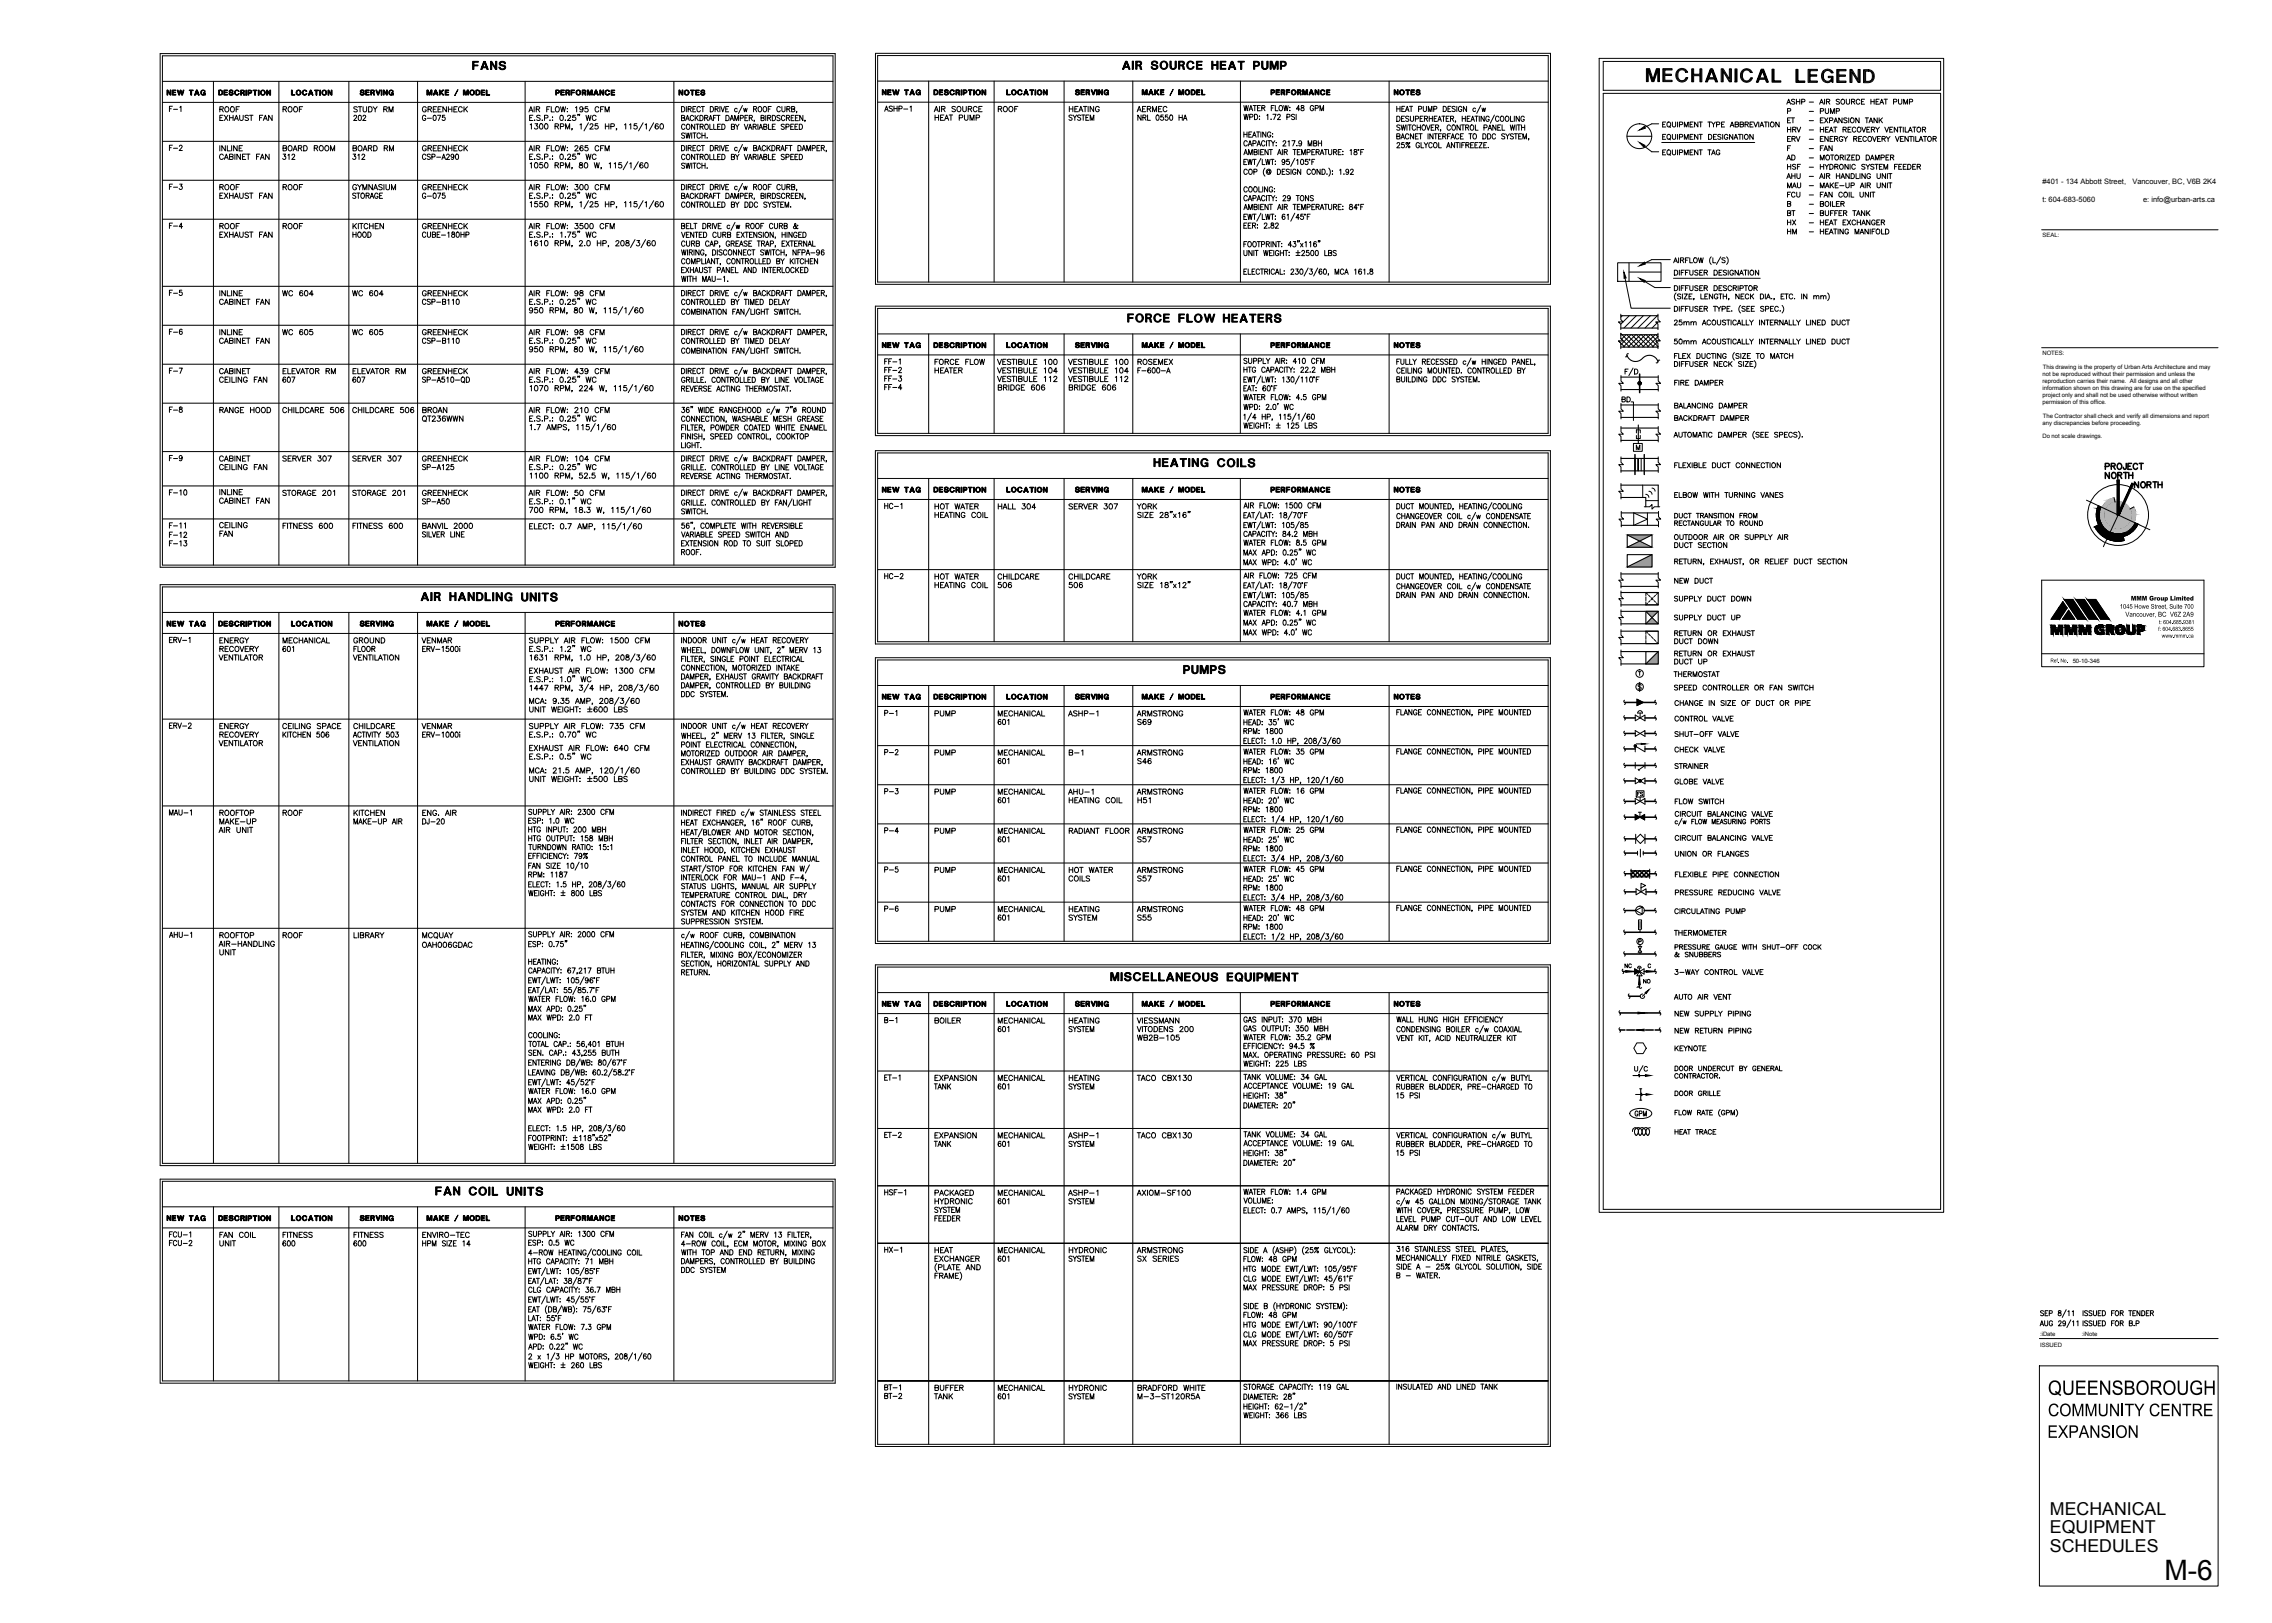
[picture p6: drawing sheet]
<svg xmlns="http://www.w3.org/2000/svg" width="1067mm" height="762mm" viewBox="0 0 1067 762" stroke-linecap="round" stroke-linejoin="round" font-family="sans-serif">
<defs><g id="words">
<text font-size="13.2" x="1016" y="742">M-6</text>
<g font-size="8.3">
<text x="963" y="711">MECHANICAL</text>
<text x="963" y="720">EQUIPMENT</text>
<text x="963" y="729">SCHEDULES</text>
</g>
<g font-size="3.5">
<text x="959" y="87">#401 - 134 Abbott Street,</text>
<text x="1001" y="87">Vancouver, BC, V6B 2K4</text>
<text x="959" y="95">t: 604-683-5060</text>
<text x="1006" y="95">e: info@urban-arts.ca</text>
</g>
<g font-size="2.8">
<text x="959" y="111">SEAL:</text>
<text x="959" y="167">NOTES:</text>
<text x="959" y="173">This drawing is the property of Urban Arts Architecture and may</text>
<text x="959" y="176">not be reproduced without their permission and unless the</text>
<text x="959" y="180">reproduction carries their name. All designs and all other</text>
<text x="959" y="183">information shown on this drawing are for use on the specified</text>
<text x="959" y="186">project only and shall not be used otherwise without written</text>
<text x="959" y="189">permission of this office.</text>
<text x="959" y="196">The Contractor shall check and verify all dimensions and report</text>
<text x="959" y="199">any discrepancies before proceeding.</text>
<text x="959" y="206">Do not scale drawings.</text>
<text x="973" y="311">50-10-346</text>
<text x="958" y="627">:iDate</text>
<text x="977" y="627">:iNote</text>
<text x="958" y="632">ISSUED</text>
</g>
</g></defs>
<g fill="none" stroke="#000" stroke-width=".47">
<path d="M75 25h317v241h-317zM76 26h315v239h-315zM76 38h315M100 38v227M131 38v227M164 38v227M196 38v227M222 29h3h-2v2h1h-1v2h-1zM222 29v4M222 31h2M225 29h-3v4M227 32h1"/>
<path d="M227 31h1M228 29l1 4-1-4-2 4 1-4 2 4-1-4h-1l-1 4 1-4M230 29h1l2 3v-3v4l-2-3v3h-1zM231 29v4M233 29v3M233 29v4l-3-4v4M235 29h2v1l-1-1-1 1 2 1a1.4 1.4 0 0 1-1 2 1.4 1.4 0 0 1-2-1h1a.8 .8 0 0 0 1 0 .8 .8 0 0 0 0-1l-1-1zM237 30l-1-1a.9 .9 0 0 0-1 0 1 1 0 0 0 0 2h2a1.2 1.2 0 0 1-1 2 1.2 1.2 0 0 1-2-1M237 30a1.2 1.2 0 0 0-2-1 1.2 1.2 0 0 0 0 2h1a1 1 0 0 1 0 2 1 1 0 0 1-1-1M247 38v227M316 38v227M411 25h317v108h-317z"/>
<path d="M412 26h315v106h-315zM412 38h315M436 38v94M467 38v94M500 38v94M528 32h2M528 31h2M529 29l1 3-1-3-2 3 2-3 1 4h1l-2-4-2 4h1l1-4M532 29v3zM532 32v-3v3M532 38v94M534 31h1a1 1 0 0 0 1-1 1 1 0 0 0-1-1h-2v3h1v-1h1v1l1 1v-2h-1"/>
<path d="M534 29l-1 3v-3h3l-1 1M534 29h1a.7 .7 0 0 1 1 1 .7 .7 0 0 1-1 0h-1zM535 31l1 1-1-1M535 29l1 1-1 1M541 29h2l1 1-2-1h-1v1h2a1.5 1.5 0 0 1 0 3 1.4 1.4 0 0 1-2-1v-1a.8 .8 0 0 0 1 1 .8 .8 0 0 0 1-1l-2-1zM543 30l-1-1a.8 .8 0 0 0-1 0 .8 .8 0 0 0 0 1l2 1a1.2 1.2 0 0 1-1 1 1.2 1.2 0 0 1-1 0M543 30a1.2 1.2 0 0 0-1-1 1.2 1.2 0 0 0-1 2h2a1 1 0 0 1-1 1 1 1 0 0 1-1-1M545 29v3M548 29v3M549 29h1v2a.9 .9 0 0 0 1 1 .9 .9 0 0 0 1-1v-2v2a1.5 1.5 0 0 1-1 2 1.5 1.5 0 0 1-2-2zM550 29v2a1.1 1.1 0 0 0 1 1 1.1 1.1 0 0 0 1-1v-2v2a1.3 1.3 0 0 1-1 1 1.3 1.3 0 0 1-1-1zM554 31h1a1 1 0 0 0 1-1 1 1 0 0 0-1-1h-2v3h1v-1a1.3 1.3 0 0 1 2 1v1v-2h-1"/>
<path d="M554 29v3v-3h2v1M554 29h1a.7 .7 0 0 1 1 1 .7 .7 0 0 1-1 0h-1zM555 31l1 1M555 29l1 1-1 1M558 29a1.8 1.8 0 0 1 3 1l-2-1a1.4 1.4 0 0 0-1 2 1.4 1.4 0 0 0 2 0h1a1.9 1.9 0 0 1-3 1 1.9 1.9 0 0 1 0-3zM558 29v3M560 29v1M560 31v1M560 30a1.6 1.6 0 0 0-2-1 1.6 1.6 0 0 0 0 3 1.6 1.6 0 0 0 3-1M562 29h2h-2v1h2v1h-2v1h2v1h-2zM562 29v3M562 31h2"/>
<path d="M564 29h-2v3h2M569 29h1v1h1v-1h1v4h-1v-2h-1v2h-1zM569 32v-3v3M569 31h2M572 32v-3v3M573 29h3h-2v1h1v1h-1v1h2v1h-3zM573 31h2M573 29v3M575 29h-2v3h2M578 32h1M578 31h1M578 29l2 3-1-3-2 3 1-3 2 4-1-4h-1l-1 4 1-4"/>
<path d="M581 29h3M582 38v94M583 29v3v-3h-2h3h-1v4h-1v-4M589 29h1a1.2 1.2 0 0 1 1 1 1.2 1.2 0 0 1-1 1h-1v2zM589 29v3v-3h1a1 1 0 0 1 1 1 1 1 0 0 1-1 1h-1M589 29h1a.8 .8 0 0 1 1 1 .8 .8 0 0 1-1 1h-1zM590 29a1 1 0 0 1 1 1 1 1 0 0 1-1 1M592 29h1v2a1 1 0 0 0 1 1 1 1 0 0 0 1-1v-2v2a1.6 1.6 0 0 1-1 2 1.6 1.6 0 0 1-2-2zM593 29v2a1.1 1.1 0 0 0 1 1 1.1 1.1 0 0 0 1-1v-2v2a1.3 1.3 0 0 1-1 2 1.3 1.3 0 0 1-1-2zM596 29h1l1 3 1-3h1v4v-4l-1 4h-1l-1-4v4h-1zM597 29l1 3 1-3h1v3v-3l-2 3-1-3v3zM601 29h2a1.2 1.2 0 0 1 1 1 1.2 1.2 0 0 1-1 1h-1v2h-1z"/>
<path d="M602 29l-1 3v-3h2a1 1 0 0 1 1 1 1 1 0 0 1-1 1h-1M602 29h1a.8 .8 0 0 1 0 1 .8 .8 0 0 1 0 1h-1zM603 29a1 1 0 0 1 1 1 1 1 0 0 1-1 1M652 38v94M751 27h162v542h-162zM753 29h158v13h-158zM773 32h2l1 5 2-5h1v6h-1v-5l-1 5h-1l-2-5v5h-1zM773 33h1l2 5 2-6h1v6v-5h-1l-2 5-2-5-1 5zM781 33v5M781 35h4M782 33v2h3h-3v3h3h-4v-6h4v1h-3M785 33h-4v5h4"/>
<path d="M788 33a2.9 2.9 0 0 1 4 1l-1-1a2.5 2.5 0 0 0-3 2 2.5 2.5 0 0 0 3 3l1-2a3 3 0 0 1-4 2 3 3 0 0 1 0-5zM788 33l-1 1 1 3M791 33l1 1M792 37h-1M792 34a2.7 2.7 0 0 0-4-1 2.7 2.7 0 0 0 0 4 2.7 2.7 0 0 0 4-1M794 32h1v3h3v-3h1v6h-1v-2h-3v2h-1zM795 38v-6v6M795 35h3M798 38v-6l1 6M802 37h3M803 36h2M804 32l2 6-2-6-3 6 2-6 3 6h1l-3-6h-1l-2 6h1l2-5"/>
<path d="M808 32h1l3 5v-5h1v6h-1l-3-4v4h-1zM809 33v5M812 32v6M813 32v6l-4-6-1 6M815 32h1v6h-1zM815 38v-5v5M818 33a2.9 2.9 0 0 1 5 1h-1l-1-1a2.4 2.4 0 0 0-3 3 2.4 2.4 0 0 0 3 1h1h1a3 3 0 0 1-5 1 3 3 0 0 1 0-5zM818 34v3M822 33v1M822 37v1M822 34a2.7 2.7 0 0 0-4-1 2.7 2.7 0 0 0 1 5 2.7 2.7 0 0 0 4-1M826 37h3"/>
<path d="M828 33l2 5-2-5-3 5 2-5 2 6h1l-2-7h-1l-2 7h1l1-5M833 38v-6h-1v7h4v-1h-3l-1-5v5h4M844 38v-5h-1v6h4v-1h-3v-5v5h3M849 33h4h-3v2h3v1h-3v2h3v1h-4zM850 33v5M850 35h3M853 33h-4v5h4M856 33a3 3 0 0 1 5 1h-1l-1-1a2.4 2.4 0 0 0-3 3 2.4 2.4 0 0 0 4 2v-2h-2h3v3l-1-1a3 3 0 0 1-4 0 3 3 0 0 1 0-5zM856 34v1v3M859 36h1v3v-2M860 34h.1M860 34a2.6 2.6 0 0 0-3-1 2.6 2.6 0 0 0-1 4 2.6 2.6 0 0 0 4 1v-2"/>
<path d="M862 33h5h-4v2h3v1h-3v2h4v1h-5zM863 33v5M863 36h3M867 33h-4v5h4M869 33h1l2 4v-4h1v6h-1l-2-5v5h-1zM869 33v6M873 33v5M873 33v6l-4-6v6M875 33a3 3 0 0 1 5 2v1a2.4 2.4 0 0 1-3 2h-2zM876 33v5M876 33a2.5 2.5 0 0 1 3 3 2.5 2.5 0 0 1-3 2zM877 33a3 3 0 0 1 3 3 3 3 0 0 1-3 3h-2v-6h2"/>
<path d="M879 34v1v3M76 48h315M78 42l2 2v-2v3l-1-2-1 2zM80 51h.1M80 42v3M80 42v3l-1-3v3v-3M81 42h2l-2 1h1l-1 1 2 1h-2zM81 50h-1v2M81 43h1M81 42v2M81 51h2M83 42h-2v3h2"/>
<path d="M83 42l1 2 1-2v2l1-2v3l-1-2-1 2zM84 50h1v2M89 42h2M90 42v3v-2l-1-1h2l-1 1v2v-2M92 44h1M92 42l1 3v-3l-2 3 1-3 2 3-1-3-2 3 1-2M95 43v-1l1 1a.9 .9 0 0 0-1-1 1 1 0 0 0 0 2 .9 .9 0 0 0 1 0h-1h1v1l-1-1zM95 43v1M96 44v1v-1M96 43a1 1 0 0 0-1 0 1 1 0 0 0 0 1 1 1 0 0 0 1 0M103 42h1a1.1 1.1 0 0 1 0 1 1.1 1.1 0 0 1 0 2h-1zM103 42v2"/>
<path d="M103 43a1 1 0 0 1 1 0 1 1 0 0 1-1 1zM103 51h2v-1h-2v3M103 55h1M104 42v1l1 1-1 1h-1v-3h1M104 51l1 2M104 43v1M105 54h-2v3h2M105 42h2l-1 1h1l-1 1 1 1h-2zM105 54l2 3M105 43h2M105 42v2M107 42h-2v3h2"/>
<path d="M107 54l-2 3M108 43l1-1v1h-1h1a1 1 0 0 1 0 2 .7 .7 0 0 1-1-1h1l-1-1zM108 55h1M108 54v3M109 43v-1l-1 1 1 1a.8 .8 0 0 1 0 1 .8 .8 0 0 1-1-1M109 43a.7 .7 0 0 0-1-1 .7 .7 0 0 0 0 1l1 1a.6 .6 0 0 1 0 1 .7 .7 0 0 1-1-1M109 54v3M110 57l1-3 1 3M110 56h2M111 43v1M111 51h1M112 43h.1"/>
<path d="M112 44h.1M112 43a1 1 0 0 0-1 0 1 1 0 0 0 0 1 1 1 0 0 0 1 0M112 50h-1v3M113 54v2v1l1-1v-2M113 44l2-1-1-1h-1v3v-1l2 1-1-1M113 43v2v-3l2 1h-1M113 43h1h-1zM114 44l1 1-1-1M114 42l1 1h-1M115 42l1 3zM116 42v3zM116 42h1a.7 .7 0 0 1 1 1 .7 .7 0 0 1-1 1l-1 1z"/>
<path d="M117 43v2v-3h1v1v1h-1M117 54h-2v1l2 1h-2M117 43h1l-1 1zM117 54h2M117 42l1 1-1 1M118 54v3M119 42h2M120 43v2v-2l-1-1h2l-1 1v2v-2M121 42l1 3zM121 45v-3l1 3M122 55h1M123 43v1"/>
<path d="M123 54h-1v3M124 57l1-3 1 3M124 56h1M124 43v1M125 42l2 2v-2v3l-1-2-1 2zM127 42v3M127 42v3l-2-3v3v-3M128 54v3l-2-3v3M133 51h1v-1h-1v3M134 51l1 2M137 44v-2v3h1l-1-1v-2v3h1M140 43v1"/>
<path d="M141 51h1M141 43v1M142 50h-1v3M142 43v1M144 43h.1M144 44h.1M144 43a1 1 0 0 0-2 0 1 1 0 0 0 0 1 1 1 0 0 0 2 0M145 44h1M146 42l1 3-1-3-1 3 1-3 1 3-1-3-1 3 1-2M148 42h1M149 43v2v-2l-1-1h2l-1 1v2l-1-2M150 42l1 3z"/>
<path d="M150 45v-3v3M152 43v1M153 43v1M154 42l2 2v-2v3l-2-2v2zM156 42v3M156 42v3l-2-3v3v-3M166 55l1-1v1l-1 2h2M168 50h-2v1l2 1h-2M168 50h2M169 50v3M169 42h2v1h-1h1a1 1 0 0 1 0 2 1.1 1.1 0 0 1-2-1h1h1l-2-1zM170 55l1-1 1 1-2 2h2"/>
<path d="M170 50v2l1 1 1-1v-2M171 43l-1-1-1 1 2 1a.8 .8 0 0 1-1 1 .8 .8 0 0 1-1-1M171 43a.8 .8 0 0 0-1-1 .8 .8 0 0 0 0 1v1a.6 .6 0 0 1 0 1 .7 .7 0 0 1-1-1M172 42h1l-1 1h1h-1v1l1 1h-1zM172 43h1M172 42v2M173 50h1a1.3 1.3 0 0 1 1 1 1.3 1.3 0 0 1-1 2h-1zM173 42h-1v3h1M174 43h2l-1-1h-1v3v-1l2 1-1-2M174 42v3v-3l2 1h-1M174 43h1h-1zM175 44l1 1-1-1"/>
<path d="M175 42l1 1h-1M175 50l1 1v2M176 42l2 2 1-2-1 3zM177 42v2l1-2v3zM177 50l-1 1M179 42v3zM180 42l1 2 1-2v3l-2-2v2zM180 51h2v-1h-2v3M181 51l1 2M182 42v3M182 42v3l-2-3v3v-3M183 53v-3l1 3 1-3v3"/>
<path d="M183 43l1-1 1 1a1.1 1.1 0 0 0-2-1 1 1 0 0 0 0 2 .9 .9 0 0 0 1 0h1v1l-2-1zM183 43v1M184 44h1v1l-1-1M184 43h.1M185 43a1 1 0 0 0-2 0 1 1 0 0 0 0 1 1 1 0 0 0 2 0M200 55a.8 .8 0 0 0-1-1 .8 .8 0 0 0-1 1v1a.8 .8 0 0 0 1 1 .8 .8 0 0 0 1-1h-1M200 51a.9 .9 0 0 0-1-1 .9 .9 0 0 0-1 1v1a.9 .9 0 0 0 1 1 .9 .9 0 0 0 1-1M200 42h1l1 2v-2h1v3v-2l-1 2-1-2-1 2zM201 42l1 2 1-2v3v-3l-1 3-1-3v3zM201 56h2M201 51h1v-1h-1v3M202 51l1 2"/>
<path d="M203 51h1M204 44h1M205 42l1 3-1-3-1 3v-3l2 3-1-3-2 3 2-2M205 50h-2v3h2M205 54h2l-1 3M206 51h1M206 42l1 1 1-1-1 1 1 2-1-1-1 1zM206 42l1 2 1-2-1 1 1 2-1-2-1 2zM207 50h-1v3h1M209 54h-1v1a.8 .8 0 0 1 1 0 .8 .8 0 0 1 0 1 .8 .8 0 0 1-1 0M209 42h2l-2 1h2h-2v1l2 1h-2zM209 42v2"/>
<path d="M209 43h1M210 50v3l-2-3v3M211 51h1M211 50v3M211 42h-2v3h2M212 50v3M213 51h1M215 50h-2v3h2M215 42l-1 3zM217 51a.9 .9 0 0 0-1-1 .9 .9 0 0 0-1 1v1a.9 .9 0 0 0 1 1 .9 .9 0 0 0 1-1M218 42l1 2v-2h1v3v-2l-1 2-1-2v2zM218 42l1 2 1-2v3v-3l-1 3-1-3v3z"/>
<path d="M218 50v3M218 51l2 2M220 50l-2 2M221 43v1M222 43v1M224 42a1.1 1.1 0 0 1 1 1 1.1 1.1 0 0 1-1 2zM224 42v2M224 43a1 1 0 0 1 1 0 1 1 0 0 1-1 1zM224 42l1 1v1v1h-2v-3h1M225 43v1M226 43h1M226 42v2"/>
<path d="M226 43h1l-1 1 2 1h-2v-3h2l-2 1M228 42h-2v3h2M229 44l-1-2v3h2l-1-1-1-2v3h2M248 53l1-3 1 3M249 55h1M249 52h1M249 59l1-1v3M250 54h-1v3h1M251 50v3M251 56h.1M251 58h1v1a.8 .8 0 0 1 0 1 .8 .8 0 0 1-1 0M252 51h1v-1h-1v3"/>
<path d="M253 51v2M254 54h-2l2 2-1 1-1-1M255 56h.1M256 55h1v-1h-1v3M257 51h1M258 56h.1M258 50h-1v3M259 50v3h1M259 55h.1M259 56h.1M261 59h1v-1h-1v3M261 42v3v-3l2 1-1 1h-1"/>
<path d="M261 44v1v-3h1a.7 .7 0 0 1 1 1 .7 .7 0 0 1-1 1h-1M261 43h1h-1zM261 59l1 2M262 42a.7 .7 0 0 1 1 1 .7 .7 0 0 1-1 1M263 59h2v-1h-2v3M263 50l1 3v-3l1 3 1-3M264 43h1M264 42v2M264 43h1h-1v1l1 1h-2v-3h2l-1 1M265 42h-2v3h2M265 56h.1M266 43h1v-1h-1v3v-1l1 1v-2"/>
<path d="M266 42v3v-3l1 1M266 43h1h-1zM266 51h.1M266 52h.1M267 55v-1l1 1-2 2h2M267 44v1M267 42v1M268 42h2l-2 1 2 1h-2v1zM268 43h2M268 42v3M270 42h-2v3M270 54h-1v1a.9 .9 0 0 1 1 0 .9 .9 0 0 1 0 1 .9 .9 0 0 1-1 0"/>
<path d="M270 51l1-1v3M271 43v1M271 54h.1M272 54h.1M272 43v1M272 59l1-1v3M274 42l-1 3v-3l2 1M274 43h1h-1zM274 51a.8 .8 0 0 1-1 1 1.1 1.1 0 0 1-1-2 1 1 0 0 1 2 0l-1 2h-1M274 44l1 1M274 42l1 3-1-1-1 1v-3h2v1h-1M275 44v1"/>
<path d="M275 54l1 3v-3l1 3 1-3M276 42l1 2 1-2v3v-2l-1 2-1-2v2zM276 42l1 2 1-2v3v-3l-1 3-1-3v3zM276 50h-1v1a.9 .9 0 0 1 1 0 .9 .9 0 0 1 0 1 .9 .9 0 0 1-1 0M276 58l-2 3M277 59l1-1v1l-1 2h2M279 44h1M280 55a.9 .9 0 0 0-1-1 .9 .9 0 0 0-1 1v1a.9 .9 0 0 0 1 1 .9 .9 0 0 0 1-1M280 42l1 3-1-3-1 3 1-3 1 3-1-3-1 3 1-2M281 58h-2v1a1 1 0 0 1 2 0 .9 .9 0 0 1 0 1 1 1 0 0 1-2 0M281 51a.9 .9 0 0 0-1-1 .9 .9 0 0 0-1 1v1a.9 .9 0 0 0 1 1 .9 .9 0 0 0 1-1M282 42l1 2v-2v3l-1-2v2z"/>
<path d="M282 51h1M283 42v3M283 42v3l-1-3v3v-3M284 50h-2v3M284 53v-3l1 3 1-3v3M284 58v3M284 59h2M285 43v1M286 43h.1M286 58v3M286 44h.1M286 43a1 1 0 0 0-1 0 1 1 0 0 0 0 1 1 1 0 0 0 1 0"/>
<path d="M287 59h1v-1h-1v3M287 43h1M287 43l2-1h-2v3h2l-2-1h2l-2-1v2M289 42h-2v3h2M293 59l1-1v3M296 59v-1v3M299 58h-1v1a.9 .9 0 0 1 1 0 .9 .9 0 0 1 0 1 .9 .9 0 0 1-1 0M302 58l-2 3M303 59l1-1v3M307 58l-2 3M309 58a1.1 1.1 0 0 0-2 1 1.1 1.1 0 0 0 2 1 .8 .8 0 0 0 0-1 .8 .8 0 0 0-1 1M319 42l1 2 1-2v3l-2-2v2z"/>
<path d="M320 50a1.3 1.3 0 0 1 2 1 1.4 1.4 0 0 1-2 2zM320 55h1v-1h-1v3l1-1v-1M320 42v3M321 42v3l-2-3v3v-3M322 59a.8 .8 0 0 0-1-1 .8 .8 0 0 0-1 1v1a.8 .8 0 0 0 1 1 .8 .8 0 0 0 1-1M322 43v1M322 57l1-3 1 3M322 50v3M322 56h1M323 43v1M323 51h1v-1h-1v3M324 51l1 2"/>
<path d="M324 42h2M325 42v3v-2l-1-1h2l-1 1v2v-2M325 51h1M326 55a.8 .8 0 0 0-1-1 .8 .8 0 0 0-1 1v1a.8 .8 0 0 0 1 1 .8 .8 0 0 0 1-1M326 58v3l-1-3v3M326 54v3M327 42h1l-1 1h1l-1 1 1 1h-1zM327 50h-2v3h2M327 58h1M327 43h1M327 42v2M327 55l1 2"/>
<path d="M327 58v3M328 54l-2 2M328 42h-1v3h1M329 54a1.3 1.3 0 0 1 1 1 1.3 1.3 0 0 1-1 2zM329 59h1l-1-1v3M329 51a.8 .8 0 0 0-1-1 .8 .8 0 0 0-1 1v1a.8 .8 0 0 0 1 1 .8 .8 0 0 0 1-1M329 43l2-1v1h-2h1a1 1 0 0 1 0 2 .7 .7 0 0 1-1-1h1h1l-2-1zM329 50h2M329 59l1 2M330 50v3M331 43l-1-1-1 1 2 1a.8 .8 0 0 1-1 1 .8 .8 0 0 1-1-1 .7 .7 0 0 0 1 1 .6 .6 0 0 0 0-1v-1a.7 .7 0 0 1 0-1 .7 .7 0 0 1 1 1M331 55h1v-1h-1v3"/>
<path d="M332 55v2M333 57l1-3v3M333 56h1M333 58v3h2M334 50a1.3 1.3 0 0 1 1 1 1.3 1.3 0 0 1-1 2zM335 55h1M335 58v3h1M336 51h1v-1h-1v3M336 54h-1v3M336 51l1 2M337 54h1M337 59h1"/>
<path d="M337 54v3M338 50v3M338 58h-1v3h1M339 50v3l1-3M339 58a1.3 1.3 0 0 1 1 2 1.3 1.3 0 0 1-1 1zM341 51h1M341 54a1.3 1.3 0 0 1 1 1 1.3 1.3 0 0 1-1 2zM342 50h-1v3h1M343 57l1-3v3M343 56h1M343 59h2v-1h-2v3h2l-1-2M345 57v-3l1 3 1-3v3"/>
<path d="M345 58l1 1v2M346 51a.7 .7 0 0 0-1 0 .7 .7 0 0 0 0 1 .7 .7 0 0 0 1 0M347 58l-1 1M348 55h1v-1h-1v3M349 50l-2 3M349 51l1 2v-2v2l1-2M349 58l1 3 1-3M350 55h1M351 54h-1v3h1M352 60h1M352 55h1v-1h-1v3M353 55v2"/>
<path d="M354 59h1v-1h-1v3M354 51h1v-1h-1v3M354 57h.1M354 59l1 2M355 51v2M356 58v3M357 60h1M357 55h2v-1h-2v3h2v-1l-1-1M359 59h1v-1h-1v3h1v-2M360 54v3M360 55h2v-1h-2v3M361 51h1"/>
<path d="M361 58v3h1M361 55l1 2M362 50h-1v3M363 54a1.3 1.3 0 0 1 1 1 1.3 1.3 0 0 1-1 2zM363 59h.1M364 58h-1v3h1M366 54h-1l1 2v1l-1-1M366 51a.8 .8 0 0 0-1-1 .8 .8 0 0 0 0 1v1a.8 .8 0 0 0 0 1 .8 .8 0 0 0 1-1M367 50v2l1 1v-1l1-2M368 59l-1-1v1l1 1h-1M368 55a.8 .8 0 0 0 0-1 .8 .8 0 0 0-1 1v1a.8 .8 0 0 0 1 1 .8 .8 0 0 0 0-1M369 60l1-1-1-1v3"/>
<path d="M369 55h2v-1h-2v3M369 51h2v-1h-2v3M370 55l1 2M370 51l1 2M371 59h1M371 55h1M372 51h1v-1h-1v3l1-1v-1M373 58h-2v3h2M373 54h-2v3h2M373 59h1M373 55h1M374 52v1"/>
<path d="M375 58h-2v3h2M375 54h-2v3h2M375 58a1.4 1.4 0 0 1 2 2 1.3 1.3 0 0 1-2 1zM377 54v3l-1-3v3M378 57h.1M412 48h315M414 42l2 2v-2v3l-1-2-1 2zM415 52l1-2 1 2M416 51h1M416 42v2M416 42v2l-2-2v2v-2M417 42h1h-1v1h1h-1v1l1 1h-1z"/>
<path d="M417 42v2M417 43h1M418 42h-1v2h1M419 50h-1l1 1v1h-1M419 42l1 2v-2l1 2 1-2v3l-1-2-1 2zM419 42l1 2 1-2v2l1-2-1 2v-2l-1 2zM420 51h1M420 50v2M421 50v2M422 51h1v-1h-1v2M424 51h2M425 42h1"/>
<path d="M426 42v2v-2h-1h2h-1v3l-1-3M427 50h1v2M428 44h1M428 42l1 2-1-2-1 2 1-2 1 3v-3l-2 3 1-2M430 42h1l1 1a.9 .9 0 0 0-1-1 1 1 0 0 0 0 2 .9 .9 0 0 0 1 0l-1-1h1v2l-2-1zM431 43v1M431 44h1M432 43a1 1 0 0 0-1-1 1 1 0 0 0 0 2 1 1 0 0 0 1 0M439 42h1v2l-1 1zM439 42a1.1 1.1 0 0 1 1 1 1.1 1.1 0 0 1-1 1zM439 52l1-2 1 2M439 42v2"/>
<path d="M439 42a1 1 0 0 1 1 1 1 1 0 0 1-1 1zM439 55h2M439 54v2M439 52h1M440 43v1M441 54v2M441 42h2h-2v1h2h-2v1l2 1h-2zM441 50v2M441 42v2M441 43h1M442 55h1M442 51h2v-1h-2v2"/>
<path d="M443 42h-2v2h2M443 51l1 1M443 54h-1v2h1M444 56v-2l1 2M444 42h1v1h-1h1a1 1 0 0 1 0 2 .7 .7 0 0 1-1-1h1l-2-1zM444 56h1M445 43l-1-1v1h1a1.1 1.1 0 0 1-1 2 .8 .8 0 0 1-1-1M445 43a.7 .7 0 0 0-1-1 .7 .7 0 0 0 0 1h1a.6 .6 0 0 1 0 1 .6 .6 0 0 1-1 0M446 54h1M446 43v1M447 54v2M448 43h.1"/>
<path d="M448 43a1 1 0 0 0-2 0 1 1 0 0 0 0 1 1 1 0 0 0 2 0M449 50h-2l2 2h-1h-1M449 42v3v-3h1v1M449 42l1 1h-1zM450 43v2v-1M450 42l1 3-1-1-1 1v-3h1v1h-1M450 55h2v-1h-2v2M451 42l1 3zM451 45v-3l1 3M452 50v2h1h1v-2M452 42h1a.8 .8 0 0 1 1 1 .8 .8 0 0 1-1 1l-1 1zM453 42l-1 2v-2h1a.7 .7 0 0 1 1 1 .7 .7 0 0 1-1 1"/>
<path d="M453 42l1 1h-1zM453 54v2h1l1-2M453 42l1 1-1 1M455 51h1v-1h-1v2M455 42h1M455 56v-2l1 2 1-2v2M455 51l1 1M456 42v3v-3h-1h1v3l-1-3M457 42l1 3zM457 45v-3v3M458 55h2v-1h-2v2M459 43v1"/>
<path d="M459 51a.9 .9 0 0 0-1-1 .9 .9 0 0 0-1 1 .9 .9 0 0 0 1 1 .9 .9 0 0 0 1 0M460 51h1M460 43v1M461 42l2 2v-2v3l-2-2v2zM461 50h-1v2h1M463 42v2M463 42v3l-2-3v3v-3M469 51h1v-1h-1v2M470 51v1M473 44v-2v3h1l-1-1v-2v2h1M475 43v1M476 51h1"/>
<path d="M477 43v1M478 50h-2v2M478 43v1M480 43h.1M480 44h.1M480 43a1 1 0 0 0-2 0 1 1 0 0 0 0 1 1 1 0 0 0 2 0M481 44h1M482 42l1 3-1-3-1 3 1-3 1 3-1-3-1 3 1-2M484 42h1M484 42v3v-3h1v3l-1-3M486 42v3zM486 45v-3v3"/>
<path d="M487 43v1M489 43v1M490 42l1 2 1-2v3l-2-2v2zM490 42v3M492 44v-2v3l-2-3v3M502 51h2M502 50v2M503 54h-1l1 2h-1M504 50v2M504 54l1 1v1M505 51h1M505 42h2v1l-1-1-1 1h1a1 1 0 0 1 0 2 .7 .7 0 0 1-1-1h1h1l-2-1z"/>
<path d="M506 54l-1 1M506 50h-1v2h1M507 52l1-2v2M507 43l-1-1-1 1h1a.8 .8 0 0 1 0 1 .8 .8 0 0 1-1 0M507 43a.7 .7 0 0 0-1-1 .7 .7 0 0 0 0 1l1 1a.7 .7 0 0 1-1 0 .7 .7 0 0 1-1 0M507 52h1M507 54h-1l1 2h-1M508 43h1M508 54h1M508 42h1h-1v3h1l-1-1v-1h1h-1v-1v2M509 54v2M509 50h1"/>
<path d="M509 42h-1v2h1M509 50v2M510 55h1M510 43h1v-1h-1v3l1-1 1 1-1-2v1M510 42v2v-2h1v1M510 42l1 1h-1zM511 42v1M511 50v2M511 44h1M511 54h-1v2h1M512 56v-2l1 2 1-2v2M512 42l1 2 1-2v3z"/>
<path d="M513 42v2l1-2-1 2zM514 50v2l-2-2v2M515 42v3zM515 42v2zM516 42l1 2 1-2v3l-2-2v2zM516 51a.9 .9 0 0 0-1-1 .9 .9 0 0 0-1 1 .9 .9 0 0 0 1 1 .9 .9 0 0 0 1-1M517 42v2M518 42v2l-2-2v2v-2M519 42h1l1 1a1.1 1.1 0 0 0-2-1 1 1 0 0 0 0 2 .9 .9 0 0 0 1 0v-1h1v2l-2-1zM519 43v1M520 44h.1M520 43h.1"/>
<path d="M520 43a1 1 0 0 0-1-1 1 1 0 0 0 0 2 1 1 0 0 0 1 0M534 52l1-2 1 2M534 52h1M536 54v2l-2-2v2M536 42h1v2l1-2h1v3l-1-3v3l-1-3-1 3zM536 42l1 2 2-2v2l-1-2v2l-1-2-1 2zM536 51h1M537 55h1v-1h-1v2M537 55l1 1M538 50h-2v2h2M539 51h1v-1h-1v2M539 54v2h1"/>
<path d="M540 51v1M540 44h1M540 42l1 2v-2l-2 2 1-2 1 3v-3l-2 3 1-2M541 52v-2l1 2 1-2v2M542 42l1 1 1-1-1 1 1 2-1-2-1 2zM542 42v2l2-2-1 1 1 1-1-1-1 1zM544 51h1M545 42h2h-2v1h1h-1v1l2 1h-2zM545 42v2M545 43h1M546 50h-2v2h2M546 54h-1v1a.8 .8 0 0 1 1 0 .8 .8 0 0 1 0 1 .8 .8 0 0 1-1 0"/>
<path d="M546 42h-1v2h1M548 51a.9 .9 0 0 0-1-1 .9 .9 0 0 0-1 1 .9 .9 0 0 0 1 1 .9 .9 0 0 0 1 0M548 54h-1v1a.8 .8 0 0 1 1 0 .8 .8 0 0 1 0 1 .8 .8 0 0 1-1 0M551 42l-2 3zM553 42h1l1 2v-2h1v3l-1-3v3l-1-3-1 3zM554 42l1 2 1-2v2v-2l-1 2-1-2v2zM554 55h1M554 54v2M555 54v2M556 56v-2l1 2M556 56h1M557 43v1"/>
<path d="M558 43v1M559 42h2v2l-2 1zM559 42h1a1.1 1.1 0 0 1 1 1 1.1 1.1 0 0 1-1 1h-1zM560 42v2M560 42a1 1 0 0 1 1 1 1 1 0 0 1-1 1zM561 43v1M562 42h1h-1v1h1h-1v1l1 1h-1zM562 42v2M562 43h1M563 42h-1v2h1M564 44v-2v3h2l-2-1v-2v2h2M584 50l1 2v-2l1 2v-2"/>
<path d="M584 54l1 2v-2l1 2v-2M587 52v-2l1 2M587 55h1v-1h-1v2M587 51h1M588 50h2M589 54a1.3 1.3 0 0 1 2 1 1.3 1.3 0 0 1-2 1zM589 50v2M590 51h1M591 54h.1M591 56h.1M592 50h-2v2h2M592 51h2v-1h-2v2"/>
<path d="M593 51l1 1M595 54v2M597 42h1a.7 .7 0 0 1 1 1 .7 .7 0 0 1-1 1h-1v1zM597 56h.1M597 51h1M597 42v2v-2h1v1l-1 1M597 42h1v1h-1zM598 54h1l-1 2M598 42v1v1M598 50h-1v2M599 50v2h1M599 43h2"/>
<path d="M600 42h1h-2v3h2l-2-1v-1h2h-2v-1v2M600 54a.7 .7 0 0 1 1 0 .7 .7 0 0 1 0 1l-1 1h1M601 42h-2v2h2M602 42v2v-2h1v1M602 42l1 1h-1zM602 43l1 1M603 42v1v2l-1-1v1v-3h1v1h-1M603 50v2l1-2v2l1-2M603 44h.1M604 43h1M604 55h2v-1h-2v2M604 42h2h-2v3v-2h2h-2v-1v2"/>
<path d="M606 50h.1M606 52h.1M606 42h-2v2M607 43v1M608 54h-2l2 1v1h-2M608 43v1M609 54v2M609 42v2v-2h2v1M610 42l1 1h-1zM610 43l1 1h-1M610 42l1 1h-1l1 2-1-1-1 1v-3h2v1h-2M610 51h-1l1-1v2"/>
<path d="M611 50a1 1 0 0 1 1 1 1 1 0 0 1 0 1h-1a.8 .8 0 0 1 0-1 .8 .8 0 0 1 1-1zM612 42l1 2v-2h1v3v-3l-1 3-1-3v3zM612 42l1 2 1-2v2v-2l-1 2-1-2v2zM615 44h1M616 42l1 2-1-2-1 2 1-2 1 3-1-3-1 3 1-2M617 50a.8 .8 0 0 0-1 0 .8 .8 0 0 0-1 0v1a.8 .8 0 0 0 1 1 .8 .8 0 0 0 1-1h-1M617 42l2 2v-2v3l-1-2-1 2zM618 51h1v-1h-1v2M619 42v2M619 42v2l-1-2v2v-2M620 52v-2l1 2v-2v2M620 43v1"/>
<path d="M622 43h.1M622 44h.1M622 43a1 1 0 0 0-2 0 1 1 0 0 0 0 1 1 1 0 0 0 2 0M623 42h1h-1v1h1h-1v1l1 1h-1zM623 43h1M623 42v2M624 42h-1v2h1M655 42l1 2v-2v3l-1-2v2zM656 55a1.3 1.3 0 0 1 1 1 1.3 1.3 0 0 1-1 1zM656 51h1M656 50v2M656 42v2"/>
<path d="M656 42v2l-1-2v2v-2M657 59h-1l1 2h-1M657 50v2M658 43v1M658 59v2l1-2v2l1-2M658 56h1M658 51h1M659 43v1M659 55h-1v2h1M660 50h-2v2h2M660 52l1-2 1 2M660 42h2"/>
<path d="M660 52h1M661 59v2M661 42v2v-2h-1h2h-1v3v-3M661 59h2M662 55h-2l2 2h-2M662 50h1M662 59v2M662 55v1l1 1h1v-2M662 42h2h-1v1h1h-1v1l1 1h-2zM663 50v2M663 42v2M663 43h1"/>
<path d="M664 42h-1v2h1M665 56h1v-1h-1v2M665 59a.8 .8 0 0 0-1 0 .8 .8 0 0 0-1 1 .8 .8 0 0 0 1 1 .8 .8 0 0 0 1 0M665 44a.8 .8 0 0 0 1 1 1 1 0 0 0 0-2h-1l1-1 1 1a.7 .7 0 0 0-1-1 .7 .7 0 0 0-1 1h1a.6 .6 0 0 1 0 1 .6 .6 0 0 1-1 0M665 42h2v1h-2h1a1 1 0 0 1 0 2 .7 .7 0 0 1-1-1h1l-1-1zM665 60h2M665 59v2M666 51h1v-1h-1v2M667 56h1M667 59v2M668 55h-1v2h1M668 50v2h1h1v-2"/>
<path d="M669 56h1v-1h-1v2M670 56v1M670 59l1 2 1-2M671 52v-2l1 2v-2v2M671 56h2M671 55v2M672 60h1M673 55v2M673 51h1l1-1h-2v2M673 59h-1v2h1M673 56h1M674 60h1v-1h-1v2"/>
<path d="M675 55h-2v2h2M675 60l1 1M675 57l1-2 1 2M675 56h2M677 55h1M678 50a1.3 1.3 0 0 1 1 1 1.3 1.3 0 0 1-1 1zM678 55v2M679 56h1M680 51h1M680 55h-1v2h1M681 56h1v-1h-1v2M681 59a.8 .8 0 0 0-1 0 .8 .8 0 0 0-1 1 .8 .8 0 0 0 1 1 .8 .8 0 0 0 1 0"/>
<path d="M681 50h-1v2h1M682 56l1 1M683 50h-1l1 1v1h-1M683 57h.1M684 50v2M686 59v2l-2-2v2M686 59h2M686 51a.8 .8 0 0 0-1-1 .8 .8 0 0 0 0 1 .8 .8 0 0 0 1 1 .8 .8 0 0 0 0-1M687 56h1M687 55v2M687 59v2M688 55v2"/>
<path d="M688 60h2v-1h-2v2M689 50v2l-2-2v2M689 56h1M689 60l1 1M690 55h-1v2h1M691 57v-2l1 2M691 56h1M693 55h1M693 59v2h1M693 51a.7 .7 0 0 0-1 0 .7 .7 0 0 0 0 1 .7 .7 0 0 0 1 0M693 55v2M695 55v2"/>
<path d="M695 49l-2 4M696 51v1l1-1v1l1-1M697 60h1v-1h-1v2M697 55v2l-2-2v2M699 55a.8 .8 0 0 0-1 0v1a.8 .8 0 0 0 0 1 .8 .8 0 0 0 1-1M702 54l-2 4M702 59v2l-1-2v2M703 60h1M704 55a.8 .8 0 0 0-1 0 .8 .8 0 0 0-1 0v1a.8 .8 0 0 0 1 1 .8 .8 0 0 0 1-1M705 59h-2v2h2M705 59v2h2M709 59l1 2v-2l1 2v-2"/>
<path d="M709 55v2h1M711 55v2M712 59v2M712 59h2M713 59v2M713 55v2l-1-2v2M714 60h2M714 59v2M716 55a.8 .8 0 0 0-1 0 .8 .8 0 0 0-1 0v1a.8 .8 0 0 0 1 1 .8 .8 0 0 0 1-1h-1M716 59v2M753 44h158v524h-158zM779 58h-3l-4 2"/>
<path d="M781 58h1M782 57h-1v3h1M784 59v1M785 57v2l1 1 1-1v-2M788 57v3M789 59l1-1v-1h-1v3M791 60v-3l1 3 1-3v3M794 58h.1M795 57h-1v3h1M797 57v3l-1-3v3M798 57h1M799 57v3"/>
<path d="M802 57h1M803 57v3M804 57l1 1v2M805 57v1M806 59l1-1-1-1v3M808 58h1M810 57h-2v3h2M812 60l1-3 1 3M813 59h1M815 58h1l-1-1v3l1-1v-1M817 58h1h1l-2-1v3l2-1-1-1M819 58h2l-2-1v3"/>
<path d="M820 58l1 2M822 58h1M823 57h-1v3h1M823 57l1 3 1-3M826 57v3M826 60l1-3 1 3M827 59h1M828 57h2M829 57v3M830 57v3M835 57v3l-1-3v3M839 49l1-2 1 2"/>
<path d="M839 52h2v-1h-2v2M839 60v2M839 56h1M839 48h1M841 55h-2v3h2M841 60v2M841 55h2M842 55v3M843 47h-2l2 1-1 1h-1M844 48h1M844 47v2M844 60l1 2v-2"/>
<path d="M845 47v2M846 48h1v-1h-1v2M850 57h2M850 52h2M850 48h2M854 49l1-2 1 2M855 52h1v-1h-1v2M855 60v2M855 56h1M855 48h1M856 55h-1v3h1M856 60v2"/>
<path d="M857 55l1 3M857 47v2M857 51v2h1l1-2M858 48h1v-1h-1v2M858 55l-1 3M858 48l1 1M859 60h-2v2h2M859 57l1-1v-1h-1v3M860 53v-2v2l1-2v2M861 60h2M861 58l1-3 1 3M861 57h2"/>
<path d="M862 60v2M862 52h1l1-1h-2v2M864 47h-2l2 2h-2M865 55v3l-2-3v3M867 47v1l1 1v-2M867 56l-1-1v1l1 1h-1M868 55v3M869 60h-1v2h1M869 48h2v-1h-2v2M870 48l1 1M873 55v3l-2-3v3M873 47a.9 .9 0 0 0-1 0v1a.9 .9 0 0 0 0 1 .9 .9 0 0 0 1-1"/>
<path d="M874 48h1M874 60l1 2 1-2M875 47h-1v2h1M876 55h1M877 55v3M878 58v-3l1 3M878 57h1M878 60h-1v2h1M878 48h2M878 47v2M880 47v2M881 60l1 1v1"/>
<path d="M881 48h1M881 55v3l-1-3v3M882 47h-1v2h1M882 55v3M882 60v1M883 49l1-2v2M883 56l1 2M883 48h1M884 55l-2 2M885 47h1M885 60l1 2 1-2M885 47v2"/>
<path d="M889 60h-2v2h2M889 48h1v-1h-1v2M891 60v2l-2-2v2M891 47v1l1 1h1v-2M892 60h1M892 60v2M894 60v2M894 49v-2l1 2 1-2v2M895 60v2h1M897 48h1v-1h-1v2M898 60h2M899 60v2"/>
<path d="M76 66h315M80 69h.1M81 68h-1v3M81 70h2M84 69l1-1 1 1-2 2h2M103 68v3M105 73a.9 .9 0 0 0-1-1 .9 .9 0 0 0-1 1v1a.9 .9 0 0 0 1 1 .9 .9 0 0 0 1-1M105 75l1-3 1 3M106 74h1M106 68v3l-2-3v3M107 68v3h1M108 74l1-1-1-1v3h1v-1"/>
<path d="M109 68v3M110 72v3M111 68v3l-1-3v3M112 70h1M113 72v3l-2-3v3M114 68h-2v3h2M114 74h1M115 72h-1v3h1M116 72h1M117 72v3M120 74h1M122 72h-2v3"/>
<path d="M122 75l1-3 1 3M123 74h1M126 72v3l-1-3v3M133 70l1-1-1-1v3h1v-1M133 72h1l-1 1a1.1 1.1 0 0 1 1 2 .8 .8 0 0 1-1-1M135 73l1-1v3M137 73v-1a.7 .7 0 0 1 1 1 .7 .7 0 0 1 0 1l-1 1h1M138 71l1-3 1 3M138 70h1M140 70l2-1v-1h-2v3M141 70l1 1M143 68a1.3 1.3 0 0 1 1 2 1.3 1.3 0 0 1-1 1z"/>
<path d="M148 70l1-1-1-1v3M148 70l1 1M155 71v-3l1 3 1-3v3M166 70l1-1v-1h-1v3h1v-1M166 72h1l-1 1a1.1 1.1 0 0 1 1 2 .8 .8 0 0 1-1-1M168 73l1-1v3M170 73v-1a.7 .7 0 0 1 1 1 .7 .7 0 0 1 0 1l-1 1h1M170 71l1-3 1 3M171 70h1M173 70l1-1h1l-2-1v3M174 70l1 1M175 68h1a1.3 1.3 0 0 1 1 2 1.3 1.3 0 0 1-1 1h-1z"/>
<path d="M180 70l2-1v-1h-2v3M181 70l1 1M183 71v-3l1 3 1-3v3M200 73a.8 .8 0 0 0-1-1 .8 .8 0 0 0-1 1v1a.8 .8 0 0 0 1 1 .8 .8 0 0 0 1-1M200 69a.9 .9 0 0 0-1-1 .9 .9 0 0 0-1 1 1.1 1.1 0 0 0 1 2 1 1 0 0 0 1-1M201 70l1-1-1-1v3M202 70l1 1M202 73l-1-1v1l1 2h-1M203 74l1-1-1-1v3M203 70h1M205 68h-2v3h2M205 74h2"/>
<path d="M206 70h1M207 68h-1v3h1M207 75l1-3 1 3M208 74h1M210 68v3l-2-3v3M210 73v-1a.7 .7 0 0 1 1 1 .7 .7 0 0 1 0 1l-1 1h1M211 70h1M211 68v3M212 68v3M213 73a.7 .7 0 0 1-1 1 .7 .7 0 0 1 0-1 .7 .7 0 0 1 1 0v2h-1M213 70h1M215 68h-2v3h2"/>
<path d="M217 69a.9 .9 0 0 0-1-1 .9 .9 0 0 0-1 1v1a.9 .9 0 0 0 1 1 .9 .9 0 0 0 1-1M218 68v3M218 69l2 2M220 68l-2 2M248 71l1-3 1 3M249 70h1M249 74h1M249 77l1-1v3M250 72h-1v3h1M251 68v3M251 75h.1M252 70l1-1-1-1v3"/>
<path d="M253 70v1M254 73h-2l2 1-1 1h-1M255 75h.1M255 76h-1l-1 1a1 1 0 0 1 2 0 1 1 0 0 1 0 2 1.1 1.1 0 0 1-2-1M256 74l1-1-1-1v3M257 70h1M258 75h.1M258 68h-1v3M259 68v3h1M259 73h.1M259 75h.1M261 78l1-1-1-1v3"/>
<path d="M261 78l1 1M263 78h2v-1l-2-1v3M263 68l1 3v-3l1 3 1-3M265 75h.1M266 61v-3l1 3v-3v3M266 79v-3l1 3v-3v3M266 71h.1M266 69h.1M267 73v-1l1 1-2 2h2M269 60l-1 1M269 79h-1M270 69v-1l1 1-1 2h1"/>
<path d="M270 72h-1v1a.9 .9 0 0 1 1 0 1 1 0 0 1 0 2 .9 .9 0 0 1-1-1M271 72v1M272 77a1 1 0 0 1 1 1 1 1 0 0 1 0 1h-1a1.2 1.2 0 0 1 0-2 1.2 1.2 0 0 1 1 0v-1zM272 72v1M274 69v-1a1.4 1.4 0 0 0-2 2 1.1 1.1 0 0 0 2 0 .8 .8 0 0 0-1-1 .8 .8 0 0 0-1 1M275 72l1 3v-3l1 3 1-3M276 68h-1v1a.9 .9 0 0 1 1 0 1 1 0 0 1 0 2 .9 .9 0 0 1-1-1M279 76l1 3v-3l1 3v-3M280 73a.9 .9 0 0 0-1-1 .9 .9 0 0 0-1 1v1a.9 .9 0 0 0 1 1 .9 .9 0 0 0 1-1M281 69a.9 .9 0 0 0-1-1 .9 .9 0 0 0-1 1v1a.9 .9 0 0 0 1 1 .9 .9 0 0 0 1-1M282 70h1M282 79h.1"/>
<path d="M284 68h-2v3M284 71v-3l1 3 1-3v3M286 77l1-1v3M288 77l1-1v3M290 60l-1 1M292 76h-1v1a.9 .9 0 0 1 1 0 1 1 0 0 1 0 2 1.1 1.1 0 0 1-2-1M295 76l-2 4M296 77v-1v3M300 76l-2 4M302 77a1.1 1.1 0 0 0-2 1 1.1 1.1 0 0 0 2 1 1.1 1.1 0 0 0-1-2 .8 .8 0 0 0-1 1M320 68a1.4 1.4 0 0 1 2 2 1.3 1.3 0 0 1-2 1zM321 63h-1l1 1v1h-1"/>
<path d="M321 77h-1l1 2h-1M322 73a.8 .8 0 0 0-1-1 .8 .8 0 0 0-1 1v1a.8 .8 0 0 0 1 1 .8 .8 0 0 0 1-1M322 62l1 3v-3l1 3v-3M322 77l1 2v-2l1 2v-2M322 68v3M323 69h1l-1-1v3M324 69l1 2M325 62v3M325 77v2M325 62h2M325 69h1M325 77h2"/>
<path d="M326 62v3M326 77v2M326 72v3l-1-3v3M327 68h-2v3h2M327 72h1M327 72v3M329 74h1v-1l-1-1v3M329 63a.8 .8 0 0 0-1-1 .8 .8 0 0 0-1 1v1a.8 .8 0 0 0 1 1 .8 .8 0 0 0 1-1M329 69a.8 .8 0 0 0-1-1 .8 .8 0 0 0-1 1v1a.8 .8 0 0 0 1 1 .8 .8 0 0 0 1-1M329 77a.8 .8 0 0 0-1 0 .8 .8 0 0 0-1 1 .8 .8 0 0 0 1 1 .8 .8 0 0 0 1-1M329 68h2M329 74l1 1"/>
<path d="M330 62v3M330 77v2M330 64h1M330 78h1M330 68v3M331 62v3M331 77v2M332 65h.1M332 79h.1M333 72v3h2M334 68a1.3 1.3 0 0 1 1 2 1.3 1.3 0 0 1-1 1zM335 72v3h1"/>
<path d="M336 69h1l-1-1v3M336 69l1 2M337 74h1M338 68v3M338 72h-1v3h1M339 68v3l1-3M339 72a1.3 1.3 0 0 1 1 2 1.3 1.3 0 0 1-1 1zM341 69h1M342 68h-1v3h1M343 74h2v-1l-2-1v3h2v-1h-1M345 72l1 2v1M346 69a.7 .7 0 0 0-1 0 .7 .7 0 0 0 0 1 .7 .7 0 0 0 1 0"/>
<path d="M347 72l-1 2M349 68l-2 4M349 69l1 2v-2v2l1-2M349 72l1 3 1-3M351 61l1-3 1 3M351 75l1-3 1 3M352 74h1M354 74h1v-1l-1-1v3M354 69h1v-1h-1v3h1v-1v-1M354 74l1 1M356 71l1-3v3M356 72v3"/>
<path d="M356 70h1M356 61l1-3 1 3M356 75l1-3 1 3M357 74h1M359 74h1v-1l-1-1v3h1v-1M359 69a.8 .8 0 0 0-1-1 .8 .8 0 0 0 0 1v1a.8 .8 0 0 0 1 1 .8 .8 0 0 0 0-1M360 68v3M361 69l1 2M361 72v3h1M362 68l-2 2M362 68a1.4 1.4 0 0 1 2 2 1.3 1.3 0 0 1-2 1zM363 74h.1"/>
<path d="M364 72h-1v3h1M365 69h1l-1-1v3M365 69l1 2M367 71v-3l1 3M367 70h1M368 73h-1l1 1v1h-1M369 69h1M369 74h1v-1l-1-1v3M370 68h-1v3M370 68h2M371 68v3M371 74h1"/>
<path d="M373 72h-2v3h2M373 74h1M375 68a1.3 1.3 0 0 1 1 2 1.3 1.3 0 0 1-1 1zM375 72h-2v3h2M375 72a1.4 1.4 0 0 1 2 2 1.3 1.3 0 0 1-2 1zM377 71v-3l1 3M377 70h1M379 71v-3l1 3 1-3v3M381 70l2-1-2-1v3M384 69h.1M385 68h-1v3h1M386 69h1v-1h-1v3"/>
<path d="M386 69l1 2M388 71h.1M584 73l1-3 1 3M584 63h2M584 62v2M584 76h1M584 72h1M585 75h-1v2h1M586 62v2M586 67a.8 .8 0 0 0-1-1 .8 .8 0 0 0-1 1v1a.8 .8 0 0 0 1 1 .8 .8 0 0 0 1-1M586 80a.8 .8 0 0 0-1-1 .8 .8 0 0 0-1 1v1a.8 .8 0 0 0 1 1 .8 .8 0 0 0 1-1M586 75v2l1-2v2l1-2"/>
<path d="M586 69l1-3 1 3M586 73v-3l1 3 1-3v3M586 63h1M586 68h1M588 62h-2v2h2M588 64l1-2 1 2M588 67h2v-1h-2v3M588 75h2M588 64h1M589 71h1v-1h-1v3l1-1v-1M589 75v2M590 62h1"/>
<path d="M590 69l1-3 1 3M591 68h1M591 62v2M591 70v3M592 71h1M592 62v2M592 74l-2 4M593 75v2h1M593 70h-1v3h1M594 67a.8 .8 0 0 0-1-1 .8 .8 0 0 0-1 1v1a.8 .8 0 0 0 1 1 .8 .8 0 0 0 1-1M594 79a2.7 2.7 0 0 0 0 4M594 75l1 2v-2l1 2v-2"/>
<path d="M594 62v2l-1-2v2M595 66v3M595 66h2M595 70v3l-1-3v3M596 66v3M596 70h1M596 80v1a1.1 1.1 0 0 0 0-1 1.1 1.1 0 0 0-1 0 1.1 1.1 0 0 0 0 1l1 1M597 62a.8 .8 0 0 0-1 0 .8 .8 0 0 0-1 1 .8 .8 0 0 0 1 1 .8 .8 0 0 0 1-1h-1M597 75h1M597 70v3M597 66l1 1v2M597 75v2"/>
<path d="M598 63h.1M598 64h.1M599 66l-1 1M599 77h.1M599 76h.1M599 67h.1M599 68h.1M600 79a1.3 1.3 0 0 1 1 2 1.3 1.3 0 0 1-1 1zM600 73l1-3 1 3M600 72h1M602 70v3M602 67l1-1 1 1-2 2h2"/>
<path d="M603 71h1v-1h-1v3M603 76a.7 .7 0 0 1-1 0 .7 .7 0 0 1 0-1 .7 .7 0 0 1 1 0v2h-1M603 79h-1v3h1M604 71v2M605 67v-1v3M605 75h-1v1a.8 .8 0 0 1 1 0 .8 .8 0 0 1 0 1 .8 .8 0 0 1-1 0M605 80h-1l1 2h-1M606 79v3M607 66h1l-1 3M607 70h2M608 70v3M608 74l-2 4"/>
<path d="M609 80a.8 .8 0 0 0-1-1 .8 .8 0 0 0-1 1v1a.8 .8 0 0 0 1 1 .8 .8 0 0 0 1-1h-1M609 68h.1M609 75v2M609 71h1M611 70h-2v3h2M611 79v3l-2-3v3M611 67a.7 .7 0 0 1-1 0 .7 .7 0 0 1 0-1 .7 .7 0 0 1 1 0v2h-1M611 73v-3l1 3 1-3v3M614 72l1-1v-1h-1v3M614 75h-1v1a.8 .8 0 0 1 1 0 .8 .8 0 0 1 0 1 .8 .8 0 0 1-1 0M614 69v-3l1 3 1-3v3M615 80a.8 .8 0 0 0-1-1 .8 .8 0 0 0 0 1v1a.8 .8 0 0 0 0 1 .8 .8 0 0 0 1-1"/>
<path d="M616 71h1M616 76h1M617 67h1v-1h-1v3l1-1v-1M617 70h-1v3h1M617 75h-1v2M618 71h1v-1h-1v3M619 71v2M619 66v3M619 67h2M620 73l1-3 1 3M620 79v3l-2-3v3M620 72h1"/>
<path d="M621 66v3M621 79a1.3 1.3 0 0 1 1 2 1.3 1.3 0 0 1-1 1zM622 70h1M623 70v3M624 70v2v1l1-1v-2M624 79a2.8 2.8 0 0 1 0 4M626 71h1l1-1h-2v3M627 71l1 2M628 71h1M629 80l1-1v3M630 70h-2v3h2M631 71h.1"/>
<path d="M631 72h.1M634 71v-1v3M634 80l1-1v1l-1 2h2M636 70v1a1 1 0 0 1 1 0 1 1 0 0 1 0 2h-1a.8 .8 0 0 1 0-1 .8 .8 0 0 1 1-1v-1zM639 71h1M640 70h-1v3M656 64h1v-1h-1v2h1v-1M656 68v-1h1l-1 2h1M658 65l1-2v2M658 64h1M659 67h-1v1a.8 .8 0 0 1 1 0 .8 .8 0 0 1 0 1 .8 .8 0 0 1-1 0M661 67l-1 1v-1h2l-2 2"/>
<path d="M662 63a.8 .8 0 0 0-1 0 .8 .8 0 0 0-1 1 .8 .8 0 0 0 1 1 .8 .8 0 0 0 1 0M664 63v2l-2-2v2M665 64h.1M666 63h-1v2h1M666 63h2M667 68a.8 .8 0 0 0-1-1 .8 .8 0 0 0-1 1 .8 .8 0 0 0 1 1 .8 .8 0 0 0 1-1h-1M667 63v2M667 67v2h1M669 67l1 1v1M670 67v1M671 63v2M672 68a.8 .8 0 0 0-1-1 .8 .8 0 0 0 0 1 .8 .8 0 0 0 0 1 .8 .8 0 0 0 1 0"/>
<path d="M673 63v2l-2-2v2M673 63h2M674 63v2M675 64h1M676 67v2h1M677 61l-1 1M677 63h-2v2h2M677 64h2v-1h-2v2M678 64l1 1M679 69l1-2 1 2M680 69h1M680 64h1"/>
<path d="M681 63h-1v2M681 65l1-2 1 2M682 64h1M683 67v2l-2-2v2M683 67h2M684 67v2M685 63a.8 .8 0 0 0-1 0 .8 .8 0 0 0-1 1 .8 .8 0 0 0 1 1 .8 .8 0 0 0 1 0M686 67v2M686 64h1M686 68h1M687 63h-1v2h1M688 67h-2v2"/>
<path d="M688 68h2v-1h-2v2M689 68l1 1M690 63h1M690 63v2M691 68h.1M692 67h-1v2h1M693 68h.1M694 67h-1v2h1M694 67h2l-2 2h2M696 63a1.3 1.3 0 0 1 2 1 1.3 1.3 0 0 1-2 1zM697 68h1M698 67h-1v2h1"/>
<path d="M698 63a1.3 1.3 0 0 1 2 1 1.3 1.3 0 0 1-2 1zM699 61l1-2v2M699 69h.1M699 60h1M702 63a.8 .8 0 0 0-1 0 .8 .8 0 0 0 0 1 .8 .8 0 0 0 0 1 .8 .8 0 0 0 1 0M707 63h-2l2 2h-1h-1M707 63l1 1v1M709 63l-1 1M711 63h-2l2 2h-1h-1M711 63h2M712 63v2M713 64h1"/>
<path d="M714 63h-1v2h1M715 65v-2l1 2 1-2v2M718 65v1M764 64h12M772 69l4 2h3M780 67h44M781 71h1M781 64h1M782 70h-1v3h1M782 63h-1v2h1M784 72v1M784 65v1"/>
<path d="M785 70v2l1 1 1-1v-2M785 63v2h1h1v-2M788 63v2M788 70v3M789 72l1-1-1-1v3M789 64h1v-1h-1v2M791 73v-3l1 3 1-3v3M791 65v-2l1 2 1-2v2M794 71h.1M794 64h.1M795 70h-1v3h1M795 63h-1v2h1"/>
<path d="M797 70v3l-1-3v3M797 63v2l-1-2v2M798 70h1M798 63h1M799 63v2M799 70v3M802 70h1M802 63h1a1.3 1.3 0 0 1 1 1 1.3 1.3 0 0 1-1 1h-1zM803 70v3M804 73l1-3v3M804 72h1M805 64h.1"/>
<path d="M806 63h-1v2h1M808 71a.9 .9 0 0 0-1-1 .9 .9 0 0 0-1 1v1a.8 .8 0 0 0 1 1 .8 .8 0 0 0 1-1h-1M808 63h-1l1 2h-1M809 63v2M811 64a.9 .9 0 0 0-1-1 .9 .9 0 0 0 0 1v1a.8 .8 0 0 0 1 0M814 63v2l-2-2v2M814 65l1-2 1 2M815 65h1M816 63h2M817 63v2M818 63v2M823 63v2l-1-2v2"/>
<path d="M839 75l1-2 1 2M839 74h1M839 61h2M839 77v2M839 70h1M839 65h1M839 78h2M841 68h-2v3M841 64h-2v2h2M841 77v2M841 73h1a1.3 1.3 0 0 1 1 1 1.3 1.3 0 0 1-1 1h-1zM841 65h2v-1h-2v2"/>
<path d="M842 61h1v-1h-1v2M842 65l1 1M843 61v1M843 77h-1l1 2h-1M843 64l1 2 1-2M844 78h1M845 77h-1v2M850 74h2M850 61h2M850 70h2M850 65h2M850 79h2"/>
<path d="M855 75v-2l1 2 1-2v2M855 77v2M855 61h1M855 70h1M855 65h1M855 78h1M856 68h-1v3M856 64h-1v2h1M856 77v2M856 71l1-3 1 3M857 70h1M857 77l1 1v1"/>
<path d="M857 61h1M858 64v2l-1-2v2M859 77l-1 1M859 62l1-2 1 2M859 77h1a1.2 1.2 0 0 1 1 1 1.2 1.2 0 0 1-1 1h-1zM859 61h1M859 65h1M860 73h1M860 68v3l-1-3v3M860 73v2M861 64h-2v2h2M861 65h2v-1h-2v2"/>
<path d="M861 78h2v-1h-2v2M862 65l1 1M862 78l1 1M864 74h1v-1h-1v2M865 74l1 1M865 65a.9 .9 0 0 0-1-1 .9 .9 0 0 0 0 1v1a.8 .8 0 0 0 1 0M865 61h2v-1h-2v2M866 64l1 1v1M866 61l1 1M866 73v2M867 73h2l-2 2h2M867 64v1"/>
<path d="M868 61h1M868 77v2l-2-2v2M869 77v2M869 74h1M870 65h2v-1h-2v2M871 73h-2v2h2M871 78a.8 .8 0 0 0-1-1 .8 .8 0 0 0-1 1v1a.8 .8 0 0 0 1 0 .8 .8 0 0 0 1 0M871 65l1 1M871 60a.9 .9 0 0 0-1 0 .9 .9 0 0 0 0 1 .9 .9 0 0 0 0 1 .9 .9 0 0 0 1-1M872 73a1.3 1.3 0 0 1 1 1 1.3 1.3 0 0 1-1 1zM873 65h1M874 64h-1v2h1"/>
<path d="M876 77h-2l2 2h-2M876 77l1 1v1M876 73h1a1.3 1.3 0 0 1 1 1 1.3 1.3 0 0 1-1 1h-1zM876 65a.8 .8 0 0 0-1-1 .8 .8 0 0 0 0 1v1a.8 .8 0 0 0 1 0M877 61h.1M878 77l-1 1M878 75l1-2 1 2M879 74h1M879 61h1v-1h-1v2M879 64l1 2 1-2M879 61l1 1M880 77h-2l2 2h-1h-1"/>
<path d="M880 77h2M881 75v-2v2l1-2v2M881 77v2M882 65h.1M882 78h1M883 64h-1v2h1M883 74h2v-1h-2v2M884 65h1v-1h-1v2M884 77h-2v2h2M884 65l1 1M885 79v-2v2l1-2v2M886 74h.1"/>
<path d="M886 64l1 1v1M887 73h-1v2h1M887 61h1M887 64v1M888 74h1v-1h-1v2M888 74l1 1M890 78h.1M890 64l1 2 1-2M891 77h-1v2M892 78h.1M892 65h1M893 77h-1v2h1"/>
<path d="M894 78h1M894 64h-2v2h2M895 77h-1v2h1M896 77h1a1.3 1.3 0 0 1 0 1 1.3 1.3 0 0 1 0 1h-1zM896 64v2l-2-2v2M896 62l1-2 1 2M896 61h2M897 64h1M897 64v2M898 78h1M899 64v2M900 64v2h1"/>
<path d="M900 77h-2v2h2M900 78h2v-1h-2v2M901 78l1 1M901 66l1-2 1 2M901 66h2M903 61h1v-1h-1v2M903 64h2M903 61l1 1M904 64v2M908 65h1v-1h-1v2M908 65l1 1M76 85h315"/>
<path d="M80 88h.1M81 86h-1v3M81 88h2M84 86h2l-1 1a1 1 0 0 1 0 2 .8 .8 0 0 1-1-1M103 88h2v-1h-2v2M103 92h1M104 88l1 1M105 91h-2v2h2M105 91l2 2M107 91l-2 2M108 92h1M108 91v2"/>
<path d="M109 91v2M110 93l1-2 1 2M110 92h2M111 88h1M112 87h-1v2M113 91v1v1h1v-2M117 91h-2l2 2h-2M117 91h2M118 91v2M122 92h1M123 91h-1v2M124 93l1-2 1 2"/>
<path d="M124 92h1M128 91v2l-2-2v2M133 88h1v-1h-1v2M134 88l1 1M141 88h1M142 87h-1v2M167 91h-1l1 2h-1M167 87a.9 .9 0 0 0-1 0 .9 .9 0 0 0 0 1 .9 .9 0 0 0 1 1 .9 .9 0 0 0 0-1M168 91h1M168 87l1 1v1M168 91v2M170 87l-1 1"/>
<path d="M170 89v-2l1 2 1-2v2M172 92h1v-1h-1v2M173 92v1M174 93l1-2v2M174 92h1M175 87v2l-2-2v2M175 89l1-2 1 2M176 88h1M178 91a.8 .8 0 0 0-1 0 .8 .8 0 0 0-1 1 .8 .8 0 0 0 1 1 .8 .8 0 0 0 1-1h-1M178 92h1M179 87h-1l1 2h-1M180 91h-2v2h2"/>
<path d="M180 87v2M181 87v2h1h1v-2M184 89v-2l1 2 1-2v2M200 91a.8 .8 0 0 0-1 0 .8 .8 0 0 0-1 1 .8 .8 0 0 0 1 1 .8 .8 0 0 0 1-1h-1M200 87a.9 .9 0 0 0-1 0 .9 .9 0 0 0-1 1 1 1 0 0 0 1 1 1 1 0 0 0 1 0v-1M201 92h2M201 88h1v-1h-1v2M202 88l1 1M203 88h1M205 87h-2v2h2M205 91h2l-1 2M206 88h1"/>
<path d="M207 87h-1v2h1M209 91h-1v1a.8 .8 0 0 1 1 0 .8 .8 0 0 1 0 1 .8 .8 0 0 1-1 0M210 87v2l-2-2v2M211 87v2M211 88h1M212 87v2M213 88h1M215 87h-2v2h2M217 87a.9 .9 0 0 0-1 0 .9 .9 0 0 0-1 1 .9 .9 0 0 0 1 1 .9 .9 0 0 0 1 0M218 87v2M218 88l2 1M220 87l-2 1"/>
<path d="M248 89l1-2 1 2M249 92h1M249 88h1M249 95h1v2M250 91h-1v2h1M251 87v2M251 93h.1M252 88h1v-1h-1v2M252 95h-1v1a.9 .9 0 0 1 1 0 .9 .9 0 0 1 0 1 .9 .9 0 0 1-1 0M253 88v1M254 91h-2l2 1-1 1h-1M255 93h.1"/>
<path d="M255 95h-1l-1 1a1 1 0 0 1 2 0 .9 .9 0 0 1 0 1 1 1 0 0 1-2 0M256 92h1v-1h-1v2M257 88h1M258 93h.1M258 87h-1v2M259 87v2h1M259 93h.1M259 91h.1M261 96h1v-1h-1v2M261 96l1 1M263 96h2v-1h-2v2M263 87l1 2v-2l1 2 1-2"/>
<path d="M265 93h.1M266 97v-2l1 2v-2v2M266 87h.1M266 89h.1M267 91h1l-2 2h2M269 97l-1 1M270 87h1v1a.8 .8 0 0 1 0 1 .8 .8 0 0 1-1 0M270 91h-1v1a.9 .9 0 0 1 1 0 .9 .9 0 0 1 0 1 .9 .9 0 0 1-1 0M271 90v1M272 90v1M272 95h1v2M275 91l1 2v-2l1 2 1-2"/>
<path d="M276 94l-2 4M277 95h1l-1 2h2M280 91a.9 .9 0 0 0-1 0 .9 .9 0 0 0-1 1 .9 .9 0 0 0 1 1 .9 .9 0 0 0 1 0M281 95h-2v1a1 1 0 0 1 2 0 .9 .9 0 0 1 0 1 1 1 0 0 1-2 0M281 87a.9 .9 0 0 0-1 0 .9 .9 0 0 0-1 1 .9 .9 0 0 0 1 1 .9 .9 0 0 0 1 0M282 88h1M284 87h-2v2M284 89v-2l1 2 1-2v2M284 95v2M284 96h2M286 95v2M287 96h1v-1h-1v2"/>
<path d="M290 97l-1 1M293 95h1v2M296 95v2M299 95h-1v1a.9 .9 0 0 1 1 0 .9 .9 0 0 1 0 1 .9 .9 0 0 1-1 0M302 94l-2 4M303 95h1v2M307 94l-2 4M309 95a1.1 1.1 0 0 0-2 1 1.1 1.1 0 0 0 2 1 .8 .8 0 0 0 0-1 .8 .8 0 0 0-1 0M320 87a1.3 1.3 0 0 1 2 1 1.3 1.3 0 0 1-2 1zM320 92h1v-1h-1v2h1v-1M322 95a.8 .8 0 0 0-1 0 .8 .8 0 0 0-1 1 .8 .8 0 0 0 1 1 .8 .8 0 0 0 1 0M322 93l1-2 1 2"/>
<path d="M322 87v2M322 92h1M323 88h1v-1h-1v2M324 88l1 1M325 88h1M326 91a.8 .8 0 0 0-1 0 .8 .8 0 0 0-1 1 .8 .8 0 0 0 1 1 .8 .8 0 0 0 1 0M326 95v2l-1-2v2M326 91v2M327 87h-2v2h2M327 95h1M327 92l1 1M327 95v2"/>
<path d="M328 91l-2 1M329 91a1.3 1.3 0 0 1 1 1 1.3 1.3 0 0 1-1 1zM329 96h1v-1h-1v2M329 87a.8 .8 0 0 0-1 0 .8 .8 0 0 0-1 1 .8 .8 0 0 0 1 1 .8 .8 0 0 0 1-1M329 87h2M329 96l1 1M330 87v2M331 92h1v-1h-1v2M332 92v1M333 93l1-2v2M333 92h1M333 95v2h2"/>
<path d="M334 87a1.3 1.3 0 0 1 1 1 1.3 1.3 0 0 1-1 1zM335 92h1M335 95v2h1M336 88h1v-1h-1v2M336 91h-1v2M336 88l1 1M337 91h1M337 96h1M337 91v2M338 87v2M338 95h-1v2h1M339 87v2l1-2"/>
<path d="M339 95a1.3 1.3 0 0 1 1 1 1.3 1.3 0 0 1-1 1zM341 88h1M341 91a1.3 1.3 0 0 1 1 1 1.3 1.3 0 0 1-1 1zM342 87h-1v2h1M343 93l1-2v2M343 92h1M343 96h2v-1h-2v2h2l-1-1M345 93v-2l1 2 1-2v2M345 95l1 1v1M346 88a.7 .7 0 0 0-1 0 .7 .7 0 0 0 0 1 .7 .7 0 0 0 1 0M347 95l-1 1M348 92h1v-1h-1v2"/>
<path d="M349 86l-2 4M349 87l1 2v-2v2l1-2M350 95a1.3 1.3 0 0 1 1 1 1.3 1.3 0 0 1-1 1zM350 92h1M351 91h-1v2h1M352 92h1v-1h-1v2M352 95a1.3 1.3 0 0 1 2 1 1.3 1.3 0 0 1-2 1zM353 92v1M354 88h1v-1h-1v2M354 93v1M355 88v1M356 95a.8 .8 0 0 0-1 0 .8 .8 0 0 0-1 1 .8 .8 0 0 0 1 1 .8 .8 0 0 0 1 0"/>
<path d="M357 92h2v-1h-2v2h2v-1h-1M360 91v2M360 95h-1l1 2h-1M360 92h2v-1h-2v2M361 95v1v1M361 88h1M361 92l1 1M362 87h-1v2M362 95l-1 1M363 91a1.3 1.3 0 0 1 1 1 1.3 1.3 0 0 1-1 1zM364 95h-1l1 2h-1M365 95h1"/>
<path d="M365 95v2M366 91h-1l1 1v1h-1M366 87a.8 .8 0 0 0-1 0 .8 .8 0 0 0 0 1 .8 .8 0 0 0 0 1 .8 .8 0 0 0 1-1M367 96h.1M367 87v2h1l1-1v-1M368 95h-1v2h1M368 91a.8 .8 0 0 0-1 1 .8 .8 0 0 0 1 1M369 97v-2v2l1-2v2M369 92h2v-1h-2v2M369 88h2v-1h-2v2M370 92l1 1M370 88l1 1"/>
<path d="M371 97h.1M371 92h1M372 88h1v-1h-1v2h1v-1M373 91h-2v2h2M373 92h1M374 89v1M375 91h-2v2h2M377 91v2l-1-2v2M378 93v1M584 98l1-2 1 2M584 98h1M586 88a.8 .8 0 0 0-1 0 .8 .8 0 0 0-1 1 .8 .8 0 0 0 1 1 .8 .8 0 0 0 1 0"/>
<path d="M586 92a.8 .8 0 0 0-1 0 .8 .8 0 0 0-1 1 .8 .8 0 0 0 1 1 .8 .8 0 0 0 1 0M586 94l1-2 1 2M586 98v-2l1 2 1-2v2M586 93h1M588 93h2v-1h-2v2M589 81h1v-1l-1-1v3M589 97h1v-1h-1v2h1v-1M590 94l1-2 1 2M591 93h1M591 88v2h1M591 96v2M592 97h1"/>
<path d="M593 88v2M593 96h-1v2h1M594 92a.8 .8 0 0 0-1 0 .8 .8 0 0 0-1 1 .8 .8 0 0 0 1 1 .8 .8 0 0 0 1 0M595 92v2M595 88v2l-1-2v2M595 92h2M595 96v2l-1-2v2M596 96h1M596 92v2M596 80a.6 .6 0 0 0-1 0 .6 .6 0 0 0 0 1 .6 .6 0 0 0 1 0M597 96v2M597 92l1 1v1"/>
<path d="M598 88a.8 .8 0 0 0-1 0 .8 .8 0 0 0-1 1 .8 .8 0 0 0 1 1 .8 .8 0 0 0 1-1h-1M598 88h.1M598 90h.1M599 92l-1 1M599 94h.1M599 93h.1M600 98l1-2 1 2M600 98h1M602 81h1M602 96v2M602 92h1l1 1-2 1h2M603 97h1v-1h-1v2"/>
<path d="M604 97v1M606 93a.7 .7 0 0 1-1 0 .7 .7 0 0 1 0-1 .7 .7 0 0 1 1 0v2h-1M607 96h2M608 96v2M609 92h1M609 97h1M609 92v2M611 96h-2v2h2M611 98v-2l1 2 1-2v2M614 97h1v-1h-1v2M614 92v2l-1-2v2M616 97h1"/>
<path d="M617 92h-2v1l2 1h-2M617 96h-1v2h1M618 97h1v-1h-1v2M619 97v1M620 98l1-2 1 2M620 98h1M622 96h1M623 96v2M623 82h.1M624 96v2h1v-2M626 82h.1M626 80h.1"/>
<path d="M626 97h1v-1h-1v2M627 97l1 1M628 97h1M630 96h-2v2h2M631 97h.1M631 98h.1M631 82h.1M633 80a.7 .7 0 0 1-1 1 .7 .7 0 0 1 0-1 .7 .7 0 0 1 1 0v2h-1M634 96v1a1 1 0 0 1 1 0 1 1 0 0 1 0 1 .8 .8 0 0 1-1 0 .8 .8 0 0 1 1-1v-1zM637 98h-1l1-2v2M639 97h1M640 96h-1v2"/>
<path d="M839 84l1-2 1 2M839 88v-2l1 2 1-2v2M839 96h2v-1h-2v2h2l-1-1M839 83h1M839 91h1M841 90h-2v3M841 83h2M841 82v2M841 99h2M842 88l1-2v2M842 87h1M842 99v2"/>
<path d="M843 91a.9 .9 0 0 0-1-1 .9 .9 0 0 0-1 1 1 1 0 0 0 0 1 1 1 0 0 0 2 0M843 82v2M844 90v2v1l1-1v-2M844 82v1v1l1-1v-1M844 86v2h1v-2M850 83h2M850 87h2M850 92h2M850 96h2M854 84l1-2 1 2M855 88v-2l1 2 1-2v2M855 96h1v-1h-1v2h1v-1"/>
<path d="M855 83h1M855 91h1M856 90h-1v3M856 93l1-3 1 3M857 82v2M857 92h1M857 88l1-2 1 2M857 99v2h1l1-2M857 87h1M858 83h1v-1h-1v2M858 83l1 1M859 86v2"/>
<path d="M860 95v2M860 87l1 1M860 90v3l-1-3v3M860 95v2h2M861 99h-1v2M861 86l-2 1M862 87h1M862 82v2M862 83h2M862 96h1M863 99h-2v2M863 86h-1v2h1"/>
<path d="M864 95h-2v2h2M864 82v2M864 87h2M864 84l1-2 1 2M864 96h2v-1h-2v2M865 83h1M865 99h-2v2h2M865 91a.8 .8 0 0 0-1-1 .8 .8 0 0 0-1 1v1a.8 .8 0 0 0 1 1 .8 .8 0 0 0 1-1M865 96l1 1M867 86v2h1v-2M868 82v2l-1-2v2M868 90v3"/>
<path d="M869 82h1a1.3 1.3 0 0 1 1 1 1.3 1.3 0 0 1-1 1h-1zM869 87h1l1-1h-2v2M869 90v3h1M870 99h1M871 99v2M871 82v2h2M873 90v2l1 1 1-1v-2M873 82v2M873 88l1-2 1 2M874 87h1M876 99v2l-2-2v2M876 82v2l-2-2v2"/>
<path d="M876 86v2M876 99v2M877 87h1v-1h-1v2M877 100l1 1M877 90v3l-1-3v3M877 87l1 1M878 99l-2 1M878 82a.9 .9 0 0 0-1 0 1 1 0 0 0 0 2 1 1 0 0 0 1-1M878 90v3M879 90h1M880 90v3M881 82v1l1 1 1-1v-1"/>
<path d="M881 86v2h1h1v-2M885 82v2l-1-2v2M885 86v2l-1-2v2M886 82v2M886 86v2M887 82h1M887 86h1M888 82v2M888 86v2M76 103h315M80 106h.1M81 105h-1v2"/>
<path d="M81 106h2M86 106h-2l1-1v2M103 106h2v-1h-2v2M103 110h1M104 106l1 1M105 109h-2v2h2M105 109l2 2M107 109l-2 2M108 109v2M108 110h1M109 109v2M110 111l1-2 1 2"/>
<path d="M110 111h2M111 106h1M112 105h-1v2M113 109v2h1v-2M117 109h-2v1l2 1h-2M117 109h2M118 109v2M122 110h1M123 109h-1v2M124 111l1-2 1 2M124 111h1M128 109v2l-2-2v2"/>
<path d="M133 106h1v-1h-1v2M134 106l1 1M141 106h1M142 105h-1v2M166 110h1M166 109v2M166 105v2M166 106l1 1M167 109v2M167 105l-1 2M168 105v2M169 105h1"/>
<path d="M170 105v2M173 106a.9 .9 0 0 0-1-1 .9 .9 0 0 0-1 1 .9 .9 0 0 0 1 1 .9 .9 0 0 0 1 0M173 109a1.3 1.3 0 0 1 1 1 1.3 1.3 0 0 1-1 1zM174 106h1M174 105v2M175 105v2M176 106h1M178 105h-2v2h2M180 105v2l-2-2v2M200 110a.8 .8 0 0 0-1-1 .8 .8 0 0 0-1 1v1a.8 .8 0 0 0 1 0 .8 .8 0 0 0 1 0M200 106a.9 .9 0 0 0-1-1 .9 .9 0 0 0-1 1 1 1 0 0 0 1 1 1 1 0 0 0 1 0v-1M201 109v2h1v-2"/>
<path d="M201 106h1v-1h-1v2M202 106l1 1M203 110h1v-1h-1v2h1v-1M203 106h1M205 105h-2v2h2M205 110h1M206 106h1M207 109h-2v2h2M207 105h-1v2h1M207 110h2M210 105v2l-2-2v2M210 109h1v2"/>
<path d="M211 105v2M211 106h1M212 105v2M212 109v1a.9 .9 0 0 1 1 0 .9 .9 0 0 1 0 1 .8 .8 0 0 1-1 0 .8 .8 0 0 1 1-1v-1zM213 106h1M215 105h-2v2h2M216 110h2M216 109v2M217 106a.9 .9 0 0 0-1-1 .9 .9 0 0 0-1 1 .9 .9 0 0 0 1 1 .9 .9 0 0 0 1 0M218 105v2M218 109v2M218 106l2 1"/>
<path d="M219 110h1v-1h-1v2M220 105l-2 2M248 107l1-2 1 2M249 110h1M249 107h1M249 113h1v2M250 109h-1v2h1M251 105v2M251 111h.1M252 106h1v-1h-1v2M252 113a1.1 1.1 0 0 0-1 1 1.1 1.1 0 0 0 1 1 .8 .8 0 0 0 0-1 .8 .8 0 0 0-1 1M253 106v1"/>
<path d="M254 113v2M254 109h-2l2 2h-1h-1M255 111h.1M256 110h1v-1h-1v2M257 106h1M258 111h.1M258 105h-1v2M259 105v2h1M259 110h.1M259 111h.1M261 114h1v-1h-1v2M261 114l1 1"/>
<path d="M263 114h2v-1h-2v2M263 109h1v2M263 105l1 2v-2l1 2 1-2M265 111h.1M266 115v-2l1 2v-2v2M266 106h.1M266 107h.1M266 109h2l-1 2M269 115l-1 1M270 105h1v1a.8 .8 0 0 1 0 1 .8 .8 0 0 1-1 0M270 109h-1v1a.9 .9 0 0 1 1 0 .9 .9 0 0 1 0 1 .9 .9 0 0 1-1 0M271 109h.1"/>
<path d="M272 114l1-1-1 2h2M272 109h.1M274 105h-2v1a1 1 0 0 1 2 0 .9 .9 0 0 1-1 1 .9 .9 0 0 1-1 0M275 115h.1M275 109l1 2v-2l1 2 1-2M280 110a.9 .9 0 0 0-1-1 .9 .9 0 0 0-1 1v1a.9 .9 0 0 0 1 0 .9 .9 0 0 0 1 0M280 113v2M280 114h2M282 113v2M283 114h1v-1h-1v2M284 106a1.1 1.1 0 0 0-2-1 .9 .9 0 0 0 0 1 .9 .9 0 0 0 0 1 1 1 0 0 0 2 0M284 106h1"/>
<path d="M286 115v1M286 105h-2v2M286 107v-2l1 2 1-2v2M289 114l1-1h1l-2 2h2M294 113v1a1 1 0 0 1 1 0 1 1 0 0 1 0 1h-1a1.2 1.2 0 0 1 0-1 1.2 1.2 0 0 1 1 0zM298 112l-2 4M299 113h1v1a.8 .8 0 0 1 0 1 .8 .8 0 0 1-1 0M303 112l-2 4M305 113a1.1 1.1 0 0 0-1 1 1.1 1.1 0 0 0 1 1 .8 .8 0 0 0 0-1 .8 .8 0 0 0-1 1M320 106h1v-1h-1v2h1v-1M320 109l1 2 1-2M320 117l1 3v-3l1 3v-3"/>
<path d="M322 114a.8 .8 0 0 0-1-1 .8 .8 0 0 0-1 1v1a.8 .8 0 0 0 1 1 .8 .8 0 0 0 1-1M322 110h1M322 106h1M322 113v2l1 1 1-1v-2M323 117v3M324 105h-2v2h2M324 109h-2v2h2M324 118h1v-1h-1v3M324 105v2h2M324 118l1 2M325 114h1v-1h-1v3M325 114l1 2"/>
<path d="M326 109v2l-2-2v2M326 105h1M326 117v3M326 109h2M326 105v2M327 114h1v-1h-1v3l1-1v-1M327 109v2M328 117v3l-1-3v3M328 110h1M330 109h-2v2h2M330 105a1.3 1.3 0 0 1 2 1 1.3 1.3 0 0 1-2 1zM330 109a1.3 1.3 0 0 1 2 1 1.3 1.3 0 0 1-2 1z"/>
<path d="M331 118a.8 .8 0 0 0-1-1 .8 .8 0 0 0-1 1v1a.8 .8 0 0 0 1 1 .8 .8 0 0 0 1-1h-1M331 120h.1M332 106h2v-1h-2v2M333 114a.8 .8 0 0 0-1-1 .8 .8 0 0 0-1 1v1a.8 .8 0 0 0 1 1 .8 .8 0 0 0 1-1M333 106l1 1M333 116l1-3 1 3M334 115h1M334 105v2M335 117a1.3 1.3 0 0 1 1 2 1.3 1.3 0 0 1-1 1zM335 105l1 2 1-2M336 114h1v-1h-1v3M336 110a.8 .8 0 0 0-1-1 .8 .8 0 0 0 0 1v1a.8 .8 0 0 0 1 0"/>
<path d="M337 117v3M337 109v2h1l1-2M337 106h1M338 115v1M339 105h-2v2h2M339 118h-1l1 1v1l-1-1M339 110h2v-1h-2v2M340 110l1 1M341 118a.8 .8 0 0 0-1-1 .8 .8 0 0 0 0 1v1a.8 .8 0 0 0 0 1 .8 .8 0 0 0 1-1M342 110h1v-1h-1v2h1v-1M343 114a.8 .8 0 0 0-1-1 .8 .8 0 0 0-1 1v1a.8 .8 0 0 0 1 1 .8 .8 0 0 0 1-1h-1M343 106a.7 .7 0 0 0-1 0 .7 .7 0 0 0 0 1 .7 .7 0 0 0 1 0"/>
<path d="M343 114h2v-1h-2v3M344 114l1 2M345 104l-2 4M346 114h.1M346 106v1l1-1v1v-1M346 117v3l-2-3v3M346 110h1M347 113h-1v3h1M347 116l1-3 1 3M347 109h-1v2h1M348 115h1M348 109l1 2"/>
<path d="M348 117v3l-1-3v3M349 118h1M349 109l-1 2M350 109h1M350 106h2v-1h-2v2M350 117h-1v3h1M351 109v2M351 114h-2l2 1-1 1-1-1M351 106l1 1M352 114h.1M352 110h1M353 118a.8 .8 0 0 0-1-1 .8 .8 0 0 0-1 1v1a.8 .8 0 0 0 1 1 .8 .8 0 0 0 1-1"/>
<path d="M353 113h-1v3h1M353 117h1M353 109h-1v2h1M354 117v3M355 109v2l-1-2v2M356 113h1M356 113v3M357 106h1M358 114h1v-1h-1v3M358 109h-2v1l2 1h-2M358 114l1 2M358 109v2"/>
<path d="M359 105h-2v2M359 118h-2l1 1v1l-1-1M359 117l1 3v-3l1 3v-3M359 116l1-3 1 3M360 115h1M362 114h1v-1h-1v3M362 117v3M362 117h2M363 105a.8 .8 0 0 0-1 0 .8 .8 0 0 0-1 1 .8 .8 0 0 0 1 1 .8 .8 0 0 0 1 0M363 109v2l-1-2v2M363 117v3M364 105v2h1v-2"/>
<path d="M364 111v1M364 115v1M366 106h1v-1h-1v2M366 118a.8 .8 0 0 0-1-1 .8 .8 0 0 0-1 1v1a.8 .8 0 0 0 1 1 .8 .8 0 0 0 1-1M367 106v1M367 118h1M367 117v3M367 110h2M367 109v2M367 114h1M368 106h1v-1h-1v2h1h1l-1-1M368 117v3"/>
<path d="M369 113h-2v3h2M369 109v2M369 113l2 3M369 120h.1M370 109v2M371 113l-2 3M371 113h2M372 113v3M372 109v2l-2-2v2M373 114h1M374 117v3l-2-3v3M374 110a.8 .8 0 0 0-1-1 .8 .8 0 0 0 0 1v1a.8 .8 0 0 0 1 0"/>
<path d="M374 113h-1v3h1M375 106l-1 1a.7 .7 0 0 1-1 0l1-1-1-1v1l1 1h1M375 118h1M375 110h1M375 114h1v-1h-1v3M376 114l1 2M376 117h-1v3M376 109h-1v2h1M377 119l1-1-1-1v3M377 109a1.3 1.3 0 0 1 2 1 1.3 1.3 0 0 1-2 1zM378 120l1-3 1 3M379 113v3l-2-3v3"/>
<path d="M379 119h1M379 116l1-3 1 3M380 115h1M381 119h2M382 113v3h1M385 118a.7 .7 0 0 1-1 1 .7 .7 0 0 1 0-1 .7 .7 0 0 1 1 0l-1 2-1-1M387 118l-1-1a1.2 1.2 0 0 0 0 2 1.2 1.2 0 0 0 1 1 1 1 0 0 0 0-2 .7 .7 0 0 0-1 1M584 118v1l1 1 1-2M584 102h1M584 106h1M584 115h1M585 101h-1v2h1"/>
<path d="M585 105h-1v2h1M585 113h-1v3M586 101v2l1-2v2l1-2M586 106h1M587 105h-1v2h1M588 118v2l-2-2v2M588 106h1v-1h-1v2M588 101h2M589 118v2M589 106l1 1M589 101v2M589 118h2"/>
<path d="M590 118v2M590 106h.1M590 107h.1M590 113h2M591 113v3M592 100l-2 4M592 115h2v-1l-2-1v3M593 101v2h1M593 118l1 2v-2l1 2v-2M594 105h1l-1 2h1M594 101l1 2v-2l1 2v-2M595 115l1-1-1-1v3"/>
<path d="M595 115l1 1M596 107h.1M596 119h1M597 101h1M597 113v3M597 105v1a1 1 0 0 1 1 0 1 1 0 0 1 0 1h-1a.8 .8 0 0 1 0-1 .8 .8 0 0 1 1 0v-1zM597 118h-1v2h1M597 101v2M598 118v2M599 101h.1M599 103h.1M599 105h1l-1 2h1"/>
<path d="M599 113v3l-1-3v3M600 113h1M600 118a.8 .8 0 0 0-1 0 .8 .8 0 0 0 0 1 .8 .8 0 0 0 1 1 .8 .8 0 0 0 0-1M600 113v3M601 119h2M601 118v2M602 114h.1M602 116h.1M603 118v2M603 118h2M603 101a1.2 1.2 0 0 0-1 1 1.2 1.2 0 0 0 1 1 .7 .7 0 0 0 0-1 .7 .7 0 0 0-1 0M604 118v2"/>
<path d="M604 101h1v2M605 118h.1M605 120h.1M606 115h-1l1-2v3M607 113h1v1a1 1 0 0 1 0 2 .8 .8 0 0 1-1-1M608 100l-2 4M609 120h1M609 119h1M609 113v1M609 118v2M610 102h-1l1-1v2M610 113v1"/>
<path d="M611 114l1 2M611 118h1h1l-2 2h2M612 114l-1 2M612 101h-1v1a.8 .8 0 0 1 1 0 .8 .8 0 0 1 0 1 .8 .8 0 0 1-1 0M613 114v-1v3M614 102h1M615 118h-1l-1 1a1 1 0 0 1 2 0 .8 .8 0 0 1-1 1 .8 .8 0 0 1-1 0M615 114v-1v3M615 101h-1v2M618 114v-1a1.2 1.2 0 0 0-1 2 1.2 1.2 0 0 0 1 1 .7 .7 0 0 0 0-1 .7 .7 0 0 0-1 0M619 113v1M620 113v1"/>
<path d="M622 118v2h1M624 119h1v-1h-1v2h1v-1M627 118h-1l1 1v1h-1M839 100h2v-1h-2v2h2l-1-1M839 103v3M839 108v2M839 104h2M839 109h2M841 103v3M841 108v2M842 103l1 3M842 110v-2l1 2 1-2v2"/>
<path d="M843 103l-1 3M850 100h2M850 105h2M850 109h2M855 100h1v-1h-1v2h1v-1M855 103v3M855 108v2M855 104h1M855 109h1M856 103v3M856 108v2M857 104h1"/>
<path d="M857 109h1M859 103h-2v3h2M859 108h-2v2h2M859 106l1-3 1 3M859 110l1-2 1 2M859 105h1M859 109h1M860 100h.1M861 103h2M861 108h2M861 100h1M862 103v3"/>
<path d="M862 108v2M863 108v2M863 100h1M865 104h1M865 108v2l-1-2v2M866 100h1v-1h-1v2M866 100l1 1M867 103h-2v3h2M867 103l2 3M868 108a.8 .8 0 0 0-1 0 .8 .8 0 0 0-1 0v1a.8 .8 0 0 0 1 1 .8 .8 0 0 0 1-1h-1M869 103l-2 3M871 110v-2l1 2 1-2v2"/>
<path d="M871 104a.9 .9 0 0 0-1-1 .9 .9 0 0 0 0 1v1a.9 .9 0 0 0 0 1 .9 .9 0 0 0 1-1M872 101l1-2v2M872 100h1M872 104h2M872 103v3M873 110l1-2 1 2M874 103v3M874 109h1M874 106l1-3 1 3M874 105h2M877 108v2l-1-2v2M878 103v3l-2-3v3"/>
<path d="M878 108v2M879 109h1M880 104a.8 .8 0 0 0-1-1 .8 .8 0 0 0 0 1v1a.8 .8 0 0 0 1 1 .8 .8 0 0 0 0-1M880 108h-1v2M881 104h1M883 103h-2v3h2M883 104h2l-2-1v3M883 108v2h2M884 104l1 2M885 108h1a1.2 1.2 0 0 1 1 1 1.2 1.2 0 0 1-1 1h-1zM959 108h82M76 134h315"/>
<path d="M80 137h.1M81 136h-1v3M81 138h2M85 136h-1v1a.8 .8 0 0 1 1 0 .8 .8 0 0 1 0 1 .8 .8 0 0 1-1 0M103 136v3M106 136v3l-2-3v3M107 136v3h1M109 136v3M111 136v3l-1-3v3M112 138h1M114 136h-2v3h2M133 136v3l1-3v3l1-3"/>
<path d="M137 137a.9 .9 0 0 0-1-1 .9 .9 0 0 0 0 1v1a.9 .9 0 0 0 0 1 .9 .9 0 0 0 1-1M142 137a1.1 1.1 0 0 0-1 1 1.1 1.1 0 0 0 1 1 1 1 0 0 0 0-2 .8 .8 0 0 0-1 1M147 138h-2l1-2v3M165 136l1 3 1-3v3l1-3M170 137a.9 .9 0 0 0-1-1 .9 .9 0 0 0-1 1v1a.9 .9 0 0 0 1 1 .9 .9 0 0 0 1-1M175 137a1.1 1.1 0 0 0-2 1 1.1 1.1 0 0 0 2 1 1 1 0 0 0 0-2 .8 .8 0 0 0-1 1M180 138h-2l1-2v3M200 137a.9 .9 0 0 0-1-1 .9 .9 0 0 0-1 1v1a.9 .9 0 0 0 1 1 .9 .9 0 0 0 1-1M201 138h1v-1l-1-1v3M202 138l1 1M203 138h1M205 136h-2v3h2"/>
<path d="M206 138h1M207 136h-1v3h1M210 136v3l-2-3v3M211 136v3M211 138h1M212 136v3M213 138h1M215 136h-2v3h2M217 137a.9 .9 0 0 0-1-1 .9 .9 0 0 0-1 1v1a.9 .9 0 0 0 1 1 .9 .9 0 0 0 1-1M218 136v3M218 138l2 1M220 136l-2 2"/>
<path d="M248 139l1-3 1 3M249 138h1M251 136v3M252 138h1v-1l-1-1v3M253 138v1M257 138h1M258 136h-1v3M259 136v3h1M263 136l1 3v-3l1 3 1-3M266 137h.1M266 139h.1M271 137a.8 .8 0 0 1-1 1 .8 .8 0 0 1 0-1 .8 .8 0 0 1 1 0v2h-1"/>
<path d="M272 137a1.1 1.1 0 0 1 2 1 1 1 0 0 1 0 1h-2a1.2 1.2 0 0 1 0-2 1.2 1.2 0 0 1 2 0zM279 137a.9 .9 0 0 0-1-1 .9 .9 0 0 0-1 1v1a.9 .9 0 0 0 1 1 .9 .9 0 0 0 1-1M280 138h1M281 136h-1v3M282 139v-3l1 3 1-3v3M320 130l1 2v-2l1 2v-2M320 136a1.4 1.4 0 0 1 2 2 1.3 1.3 0 0 1-2 1zM320 127h1M321 126h-1v2h1M322 122a.8 .8 0 0 0-1-1 .8 .8 0 0 0-1 1v1a.8 .8 0 0 0 1 1 .8 .8 0 0 0 1-1M322 126l1 2M322 136v3"/>
<path d="M323 130v2M323 138l1-1-1-1v3M323 130h2M323 126l-1 2M324 138l1 1M324 130v2M324 127h2M324 126v2M325 124v-3l1 3v-3v3M325 130v2M325 131h2M325 138h1"/>
<path d="M326 126v2M326 128l1-2 1 2M326 127h2M327 136h-2v3h2M327 130v2M327 123h2v-1l-2-1v3M328 126l1 2h1v-2M329 137a.8 .8 0 0 0-1-1 .8 .8 0 0 0-1 1v1a.8 .8 0 0 0 1 1 .8 .8 0 0 0 1-1M329 136h2M329 121v3h2M330 132v-2l1 2 1-2v2M330 136v3"/>
<path d="M331 121v3M332 124l1-3 1 3M332 126h-1l1 2h-1M332 132l1-2 1 2M332 123h1M332 131h2M333 126h1M333 126v2M334 136a1.3 1.3 0 0 1 1 2 1.3 1.3 0 0 1-1 1zM334 130v1l1 1h1v-2M336 121v3l-2-3v3M336 138l1-1-1-1v3"/>
<path d="M336 121h2M336 138l1 1M337 131h2M337 127h1v-1h-1v2M337 121v3M338 136v3M338 124h.1M339 136v3l1-3M339 128l1-2v2M339 127h1M340 130v2M341 138h1"/>
<path d="M342 132h.1M342 136h-1v3h1M342 126v2l-1-2v2M343 122a.8 .8 0 0 0-1-1 .8 .8 0 0 0-1 1v1a.8 .8 0 0 0 1 1 .8 .8 0 0 0 1-1M343 127h1M345 126h-2v2h2M345 126v2h2M346 138a.7 .7 0 0 0-1 0 .7 .7 0 0 0 0 1 .7 .7 0 0 0 1 0M347 121v3l-1-3v3M348 121h1M349 136l-2 4M349 121v3"/>
<path d="M349 128l1-2 1 2M349 137l1 2v-2v2l1-2M349 127h1M350 123l1-1-1-1v3M351 123l1 1M353 126v2l-2-2v2M354 126a1.3 1.3 0 0 1 1 1 1.3 1.3 0 0 1-1 1zM354 138l1-1v-1h-1v3h1v-1M355 121v3h1M356 139l1-3v3M356 138h1M356 121v3h2"/>
<path d="M358 126v2M358 123h1M359 137a.8 .8 0 0 0-1-1 .8 .8 0 0 0 0 1v1a.8 .8 0 0 0 1 1 .8 .8 0 0 0 0-1M360 121h-2v3h2M360 121a1.4 1.4 0 0 1 2 2 1.3 1.3 0 0 1-2 1zM360 136v3M360 126v2l-1-2v2M361 137l1 2M361 126h1M362 126v2M362 136l-2 2M362 136a1.4 1.4 0 0 1 2 2 1.3 1.3 0 0 1-2 1z"/>
<path d="M363 127h1M364 126h-1v2h1M365 123l1-1-1-1v3h1v-1M365 138l1-1-1-1v3M365 127h1v-1h-1v2M365 138l1 1M366 127v1M367 121v2v1M367 139v-3l1 3M367 138h1M367 126v2h1M368 121l-1 2"/>
<path d="M369 138h1M370 136h-1v3M370 136h2M371 121v3M371 136v3M372 122l1 2M373 121l-2 2M373 126a.8 .8 0 0 0-1 0 .8 .8 0 0 0-1 1 .8 .8 0 0 0 1 1 .8 .8 0 0 0 1-1M373 121v3M374 126v2M374 121h1M374 127l1 1"/>
<path d="M375 121v3M375 136a1.3 1.3 0 0 1 1 2 1.3 1.3 0 0 1-1 1zM375 126l-1 1M376 127h1M377 139v-3l1 3M377 138h1M377 126h-1v2h1M377 122a.8 .8 0 0 0-1-1 .8 .8 0 0 0 0 1v1a.8 .8 0 0 0 0 1 .8 .8 0 0 0 1-1M378 126a1.3 1.3 0 0 1 1 1 1.3 1.3 0 0 1-1 1zM378 123h2M378 121v3M379 139v-3l1 3 1-3v3"/>
<path d="M380 121v3M380 123h1M381 138l2-1-2-1v3M382 121h-2v3h2M384 138h.1M384 121v3l-2-3v3M385 136h-1v3h1M386 138l1-1v-1h-1v3M386 138l1 1M388 139h.1M584 127h1M585 126h-1v3h1"/>
<path d="M586 126v3h1M588 127h1M589 126h-1v3h1M591 127a.8 .8 0 0 0-1-1 .8 .8 0 0 0 0 1v1a.8 .8 0 0 0 0 1 .8 .8 0 0 0 1-1M592 126h1M593 126v3M594 127h1l-1-1v3M595 127v2M596 126v3M598 127a.8 .8 0 0 0-1-1 .8 .8 0 0 0 0 1v1a.8 .8 0 0 0 0 1 .8 .8 0 0 0 1-1M599 129l1-3 1 3M599 128h1"/>
<path d="M601 126v3h1M603 127h.1M603 129h.1M606 127l1-1v1l-1 2h2M608 126h2l-1 1a1.1 1.1 0 0 1 1 2 1.1 1.1 0 0 1-2-1M614 126l-2 4M615 126h1v1a1 1 0 0 1 0 2 .8 .8 0 0 1-1-1M619 126l-2 4M621 127l-1-1a1.1 1.1 0 0 0-1 2 1.1 1.1 0 0 0 2 0 .7 .7 0 0 0-1-1 .7 .7 0 0 0-1 1M624 129h.1M627 129v-3l1 3 1-3v3M631 127a.8 .8 0 0 0-1-1 .8 .8 0 0 0-1 1v1a.8 .8 0 0 0 1 1 .8 .8 0 0 0 1-1"/>
<path d="M631 129l1-3 1 3M632 128h1M636 127l1-1v3M639 127v-1a1.1 1.1 0 0 0-1 2 1.1 1.1 0 0 0 1 0 .7 .7 0 0 0 0-1 .7 .7 0 0 0-1 1M640 127l1-1v3M642 129h.1M643 126v1a1 1 0 0 1 1 1 1 1 0 0 1 0 1 .8 .8 0 0 1-1-1 .8 .8 0 0 1 1-1v-1zM760 123h20v9h-20zM763 131l3 14h18M765 128h15M765 123v9M772 132l5 3h7"/>
<path d="M784 122h-8l-4 2M786 131h40M786 123l1-2 1 2M786 134h1a1.3 1.3 0 0 1 1 1 1.3 1.3 0 0 1-1 1h-1zM786 127h1a1.3 1.3 0 0 1 1 1 1.3 1.3 0 0 1-1 1h-1zM786 123h1M787 138a2.3 2.3 0 0 0 0 3M788 121v2M789 127v2M789 134v2M789 122h1l1-1h-2v2M789 138h-1l1 2h-1"/>
<path d="M789 135h1M789 128h1M790 122l1 1M790 138v2M791 138h1l-1 2h1M791 134h-2v2M791 127h-2v2M791 135h1M791 122h1M791 128h1M793 134h-2v2M793 121h-2v2"/>
<path d="M793 127h-2v2M793 139h1M793 134l1 2h1v-2M793 121v2h2M793 127l1 2h1v-2M795 138h-2v2h2M797 134h-1l1 2h-1M797 127h-1l1 1v1h-1M797 121l1 2 1-2v2l1-2M798 135h1M798 128h1M799 138v2h1"/>
<path d="M800 134h-2v2h2M800 127h-2v2h2M800 135h2l-2-1v2M800 128h2v-1h-2v2M800 139h1M801 135l1 1M801 128l1 1M802 138h-2v2h2M804 121a2.4 2.4 0 0 0 0 3M804 138v2l-1-2v2M804 121v2h2M805 134h1a1.3 1.3 0 0 1 0 1 1.3 1.3 0 0 1 0 1h-1z"/>
<path d="M805 127h1a1.3 1.3 0 0 1 0 1 1.3 1.3 0 0 1 0 1h-1zM807 139a.9 .9 0 0 0-1-1 .9 .9 0 0 0-1 1 .8 .8 0 0 0 1 1 .8 .8 0 0 0 1-1h-1M807 138h2M807 135h1M807 128h1M808 138v2M808 121l-2 3M809 134h-2v2h2M809 127h-2v2h2M809 139h2M809 138v2M810 121h-2l2 2h-2"/>
<path d="M811 134h-2l2 2h-1h-1M811 121a2.4 2.4 0 0 1 0 3M811 127h-2l2 1-1 1h-1M811 138v2M811 127v2M813 135a.9 .9 0 0 0-1-1 .9 .9 0 0 0-1 1v1a.9 .9 0 0 0 1 0 .9 .9 0 0 0 1 0M814 135h1v-1h-1v2M814 127a.9 .9 0 0 0-1 0 .9 .9 0 0 0-1 1 .8 .8 0 0 0 1 1 .8 .8 0 0 0 1-1h-1M815 135v1M816 134v2M816 127v2l-1-2v2M817 138v2l-2-2v2"/>
<path d="M817 129l1-2 1 2M817 135h1v-1h-1v2M817 128h1M817 139h1M819 127h1M819 138h-2v2h2M819 134h2M820 127v2M820 134v2M821 127v2M821 139a.9 .9 0 0 0-1-1 .9 .9 0 0 0-1 1 1 1 0 0 0 1 1 1 1 0 0 0 1 0M822 138v2"/>
<path d="M822 139l1 1M823 138l-1 2M824 135h1l-1-1v2M824 135l1 1M826 127v2l-2-2v2M827 138a1.3 1.3 0 0 1 1 1 1.3 1.3 0 0 1-1 1zM829 138v2M830 140h1M836 139h1M838 138h-2v2h2M838 138h2M839 138v2"/>
<path d="M842 139a.9 .9 0 0 0-1-1 .9 .9 0 0 0-1 1 1 1 0 0 0 0 1 1 1 0 0 0 2 0M846 138v2M848 138v2l-1-2v2M852 139h1v1M852 139v1M853 139h1v1M855 139h1v1M855 139v1M856 139h1v1M858 138a2.4 2.4 0 0 1 0 3M76 153h315M80 156h.1"/>
<path d="M81 155h-1v2M81 156h2M86 155h-1a1.1 1.1 0 0 0-1 1 1.1 1.1 0 0 0 1 1 .7 .7 0 0 0 0-1 .7 .7 0 0 0-1 0M103 155v2M105 141a.9 .9 0 0 0-1-1 .9 .9 0 0 0-1 1v1a.9 .9 0 0 0 1 1 .9 .9 0 0 0 1-1M105 159a.9 .9 0 0 0-1 0 .9 .9 0 0 0-1 1 .9 .9 0 0 0 1 1 .9 .9 0 0 0 1 0M105 143l1-3 1 3M106 142h1M106 155v2l-2-2v2M107 155v2h1M108 142h1v-1l-1-1v3h1v-1M108 160h1v-1h-1v2h1v-1"/>
<path d="M109 155v2M110 140v3M110 159v2M111 155v2l-1-2v2M112 156h1M113 140v3l-2-3v3M113 159v2l-2-2v2M114 155h-2v2h2M114 142h1M114 160h1M115 140h-1v3h1M115 159h-1v2h1"/>
<path d="M116 140h1M116 159h1M117 140v3M117 159v2M120 142h1M120 160h1M122 140h-2v3M122 159h-2v2M122 143l1-3 1 3M123 142h1M126 140v3l-1-3v3M126 159v2l-1-2v2"/>
<path d="M133 155v2l1-2v2l1-2M137 155a.9 .9 0 0 0-1 0 .9 .9 0 0 0 0 1 .9 .9 0 0 0 0 1 .9 .9 0 0 0 1 0M142 155a1.1 1.1 0 0 0-1 1 1.1 1.1 0 0 0 1 1 .8 .8 0 0 0 0-1 .8 .8 0 0 0-1 0M147 155h-1l-1 1a1 1 0 0 1 2 0 .9 .9 0 0 1 0 1 1 1 0 0 1-2 0M165 155l1 2 1-2v2l1-2M170 155a.9 .9 0 0 0-1 0 .9 .9 0 0 0-1 1 .9 .9 0 0 0 1 1 .9 .9 0 0 0 1 0M175 155a1.1 1.1 0 0 0-2 1 1.1 1.1 0 0 0 2 1 .8 .8 0 0 0 0-1 .8 .8 0 0 0-1 0M180 155h-2v1a1 1 0 0 1 2 0 .9 .9 0 0 1-1 1 .9 .9 0 0 1-1 0M200 141a.8 .8 0 0 0-1-1 .8 .8 0 0 0-1 1v1a.8 .8 0 0 0 1 1 .8 .8 0 0 0 1-1M200 159a.8 .8 0 0 0-1 0 .8 .8 0 0 0-1 1 .8 .8 0 0 0 1 1 .8 .8 0 0 0 1 0M200 155a.9 .9 0 0 0-1 0 .9 .9 0 0 0-1 1 1 1 0 0 0 1 1 1 1 0 0 0 1 0v-1M201 156h1v-1h-1v2"/>
<path d="M202 156l1 1M202 141h-1l1 2h-1M202 159h-1v1l1 1h-1M203 142h1v-1l-1-1v3M203 156h1M205 155h-2v2h2M205 142h2M206 156h1M207 155h-1v2h1M208 142h1v-1l-1-1v3h1v-1M208 160h1v-1h-1v2h1v-1M210 155v2l-2-2v2"/>
<path d="M210 141l1-1v3M210 159h1v2M211 155v2M211 156h1M212 155v2M212 141l1-1v3M212 159h1v2M213 156h1M215 155h-2v2h2M217 155a.9 .9 0 0 0-1 0 .9 .9 0 0 0-1 1 .9 .9 0 0 0 1 1 .9 .9 0 0 0 1 0M218 155v2M218 156l2 1"/>
<path d="M220 155l-2 1M248 157l1-2 1 2M249 142h1M249 160h1M249 156h1M250 145a.8 .8 0 0 1-1 1 .8 .8 0 0 1 0-1 .8 .8 0 0 1 1 0v1l-1 1M250 140h-1v3h1M250 159h-1v2h1M251 155v2M251 143h.1M252 156h1v-1h-1v2M252 144h-1v2a.9 .9 0 0 1 1 0 .9 .9 0 0 1 0 1 .9 .9 0 0 1-1-1"/>
<path d="M253 156v1M254 141h-2l2 1-1 1h-1M254 159h-2l2 1-1 1h-1M255 143h.1M256 142h1v-1l-1-1v3M257 156h1M258 143h.1M258 146h2v-1l-2-1v3M258 155h-1v2M259 155v2h1M259 146l1 1M259 141h.1"/>
<path d="M259 143h.1M259 160h.1M261 146h1v-1l-1-1v3M263 147v-3l1 3 1-3v3M263 155l1 2v-2l1 2 1-2M265 143h.1M266 147h.1M266 156h.1M266 157h.1M267 141v-1l1 1-2 2h2M267 159h1l-2 2h2M270 145l1 1a.8 .8 0 0 1-1 1 .8 .8 0 0 1 0-1l1-1z"/>
<path d="M270 140h-1v2a.9 .9 0 0 1 1 0 .9 .9 0 0 1 0 1 .9 .9 0 0 1-1-1M270 159h-1v1a.9 .9 0 0 1 1 0 .9 .9 0 0 1 0 1 .9 .9 0 0 1-1 0M271 156a.8 .8 0 0 1-1 0 .8 .8 0 0 1 0-1 .8 .8 0 0 1 1 0v2h-1M271 140v1M271 158v1M272 140v1M272 158v1M272 155v1h2a.8 .8 0 0 1-1 1 .8 .8 0 0 1-1-1l2-1zM275 140l1 3v-3l1 3 1-3M275 159l1 2v-2l1 2 1-2M277 144v3l1-3v3l1-3M279 155a.9 .9 0 0 0-1 0 .9 .9 0 0 0-1 1 .9 .9 0 0 0 1 1 .9 .9 0 0 0 1 0"/>
<path d="M280 156h1M280 141a.9 .9 0 0 0-1-1 .9 .9 0 0 0-1 1v1a.9 .9 0 0 0 1 1 .9 .9 0 0 0 1-1M280 159a.9 .9 0 0 0-1 0 .9 .9 0 0 0-1 1 .9 .9 0 0 0 1 1 .9 .9 0 0 0 1 0M280 147h.1M281 155h-1v2M282 157v-2l1 2 1-2v2M284 145v-1v3M286 145l1-1v3M289 144h-1v2a.9 .9 0 0 1 1 0 .9 .9 0 0 1 0 1 .9 .9 0 0 1-1-1M292 144l-2 4M293 145l1-1v3M297 144l-2 4"/>
<path d="M299 145a1.1 1.1 0 0 0-1 1 1.1 1.1 0 0 0 1 1 1 1 0 0 0 0-2 .8 .8 0 0 0-1 1M320 155a1.3 1.3 0 0 1 2 1 1.3 1.3 0 0 1-2 1zM322 141a.8 .8 0 0 0-1 0 .8 .8 0 0 0-1 0v1a.8 .8 0 0 0 1 1 .8 .8 0 0 0 1-1M322 146a.8 .8 0 0 0-1-1 .8 .8 0 0 0-1 1v1a.8 .8 0 0 0 1 1 .8 .8 0 0 0 1-1M322 159a.8 .8 0 0 0-1 0 .8 .8 0 0 0-1 1 .8 .8 0 0 0 1 1 .8 .8 0 0 0 1 0M322 155v2M323 156h1v-1h-1v2M324 156l1 1M325 148v-3l1 3v-3v3M325 156h1M326 141v2l-1-2v2M326 159v2l-1-2v2"/>
<path d="M327 155h-2v2h2M327 141h1M327 159h1M327 146h2v-1h-2v3l2-1-1-1M327 141v2M327 159v2M329 142h1v-1h-1v2M329 160h1v-1h-1v2M329 155a.8 .8 0 0 0-1 0 .8 .8 0 0 0-1 1 .8 .8 0 0 0 1 1 .8 .8 0 0 0 1 0M329 155h2M329 142l1 1M329 145v3"/>
<path d="M329 160l1 1M330 155v2M332 145v3l-2-3v3M332 148l1-3 1 3M333 147h1M333 141v2h2M333 159v2h2M334 155a1.3 1.3 0 0 1 1 1 1.3 1.3 0 0 1-1 1zM334 145h2M335 145v3M335 141v2h1M335 159v2h1"/>
<path d="M336 156h1v-1h-1v2M336 145v3M336 156l1 1M337 142h1M337 160h1M338 155v2M338 141h-1v2h1M338 159h-1v2h1M339 155v2l1-2M339 141a1.3 1.3 0 0 1 1 1 1.3 1.3 0 0 1-1 1zM339 159a1.3 1.3 0 0 1 1 1 1.3 1.3 0 0 1-1 1zM341 156h1"/>
<path d="M341 145v3l-2-3v3M342 155h-1v2h1M343 142h2v-1h-2v2h2v-1h-1M343 160h2v-1h-2v2h2v-1h-1M344 146h1M345 141l1 1v1M345 159l1 1v1M345 145h-1v3M346 148l1-3v3M346 147h1M346 156a.7 .7 0 0 0-1 0 .7 .7 0 0 0 0 1 .7 .7 0 0 0 1 0M347 141l-1 1"/>
<path d="M347 159l-1 1M349 154l-2 4M349 156l1 1v-1v1l1-1M349 145v3l-1-3v3M349 141h2M349 159h2M350 141v2M350 159v2M352 141v2M352 159v2M352 145l-2 3M352 143v-2l1 2 1-2v2"/>
<path d="M353 145v3h1M354 156h1v-1h-1v2h1v-1M354 145v3M355 142h1M355 160h1M356 157l1-2v2M356 156h1M356 141h-1v2h1M356 159h-1v2h1M357 146a.8 .8 0 0 0-1-1 .8 .8 0 0 0-1 1v1a.8 .8 0 0 0 1 1 .8 .8 0 0 0 1-1h-1M357 141a1.3 1.3 0 0 1 1 1 1.3 1.3 0 0 1-1 1zM357 159a1.3 1.3 0 0 1 1 1 1.3 1.3 0 0 1-1 1z"/>
<path d="M357 146h2M357 145v3M359 145v3M359 155a.8 .8 0 0 0-1 0 .8 .8 0 0 0 0 1 .8 .8 0 0 0 1 1M359 145h2M360 145v3M360 155v2M361 156l1 1M361 141a1.3 1.3 0 0 1 2 1 1.3 1.3 0 0 1-2 1zM361 159a1.3 1.3 0 0 1 2 1 1.3 1.3 0 0 1-2 1zM362 155l-2 1M362 155a1.3 1.3 0 0 1 2 1 1.3 1.3 0 0 1-2 1z"/>
<path d="M364 142h.1M364 160h.1M365 156h1v-1h-1v2M365 141h-1v2h1M365 159h-1v2h1M365 145h-1l1 2v1l-1-1M365 156l1 1M366 141v2h1M366 145v3l1-3v3l1-3M366 159v2h1M367 157v-2l1 2M367 156h1"/>
<path d="M367 143l1-2 1 2M367 142h1M368 145v3M369 156h1M369 145h1M369 141l1 1v1M369 159l1 1v1M370 145v3M370 155h-1v2M370 155h2M371 141l-1 1M371 159l-1 1"/>
<path d="M371 155v2M372 146a.8 .8 0 0 0-1-1 .8 .8 0 0 0 0 1v1a.8 .8 0 0 0 0 1 .8 .8 0 0 0 1-1M373 145v3M373 146h2M375 155a1.3 1.3 0 0 1 1 1 1.3 1.3 0 0 1-1 1zM375 145v3M376 147h.1M377 157v-2l1 2M377 156h1M379 157v-2l1 2 1-2v2M381 156h2v-1h-2v2M384 156h.1"/>
<path d="M385 155h-1v2h1M386 156h1v-1h-1v2M386 156l1 1M388 157v1M411 144h317v61h-317zM412 145h315v58h-315zM412 157h315M436 157v46M467 157v46M500 157v46M530 149h2M530 148h2v-1h-3v4h1v-2h2h-2v-1v3"/>
<path d="M532 157v46M532 148h-2v3M534 148v3M534 148h1a1.4 1.4 0 0 1 1 2 1.4 1.4 0 0 1-2 0zM536 148v3M538 148v3v-3h2h1l-1 1M538 148h1a.7 .7 0 0 1 1 0 .7 .7 0 0 1-1 1h-1zM539 149l1 2v-1M540 148v1v1l1 1h-1a1.3 1.3 0 0 0-2-1v1v-4h2a1.1 1.1 0 0 1 1 2 1 1 0 0 1-1 0h-2M542 148a1.8 1.8 0 0 1 3 0h-1a1.4 1.4 0 0 0-2 2 1.5 1.5 0 0 0 3 0 1.9 1.9 0 0 1-3 1 1.9 1.9 0 0 1 0-3zM542 148v3M545 148h.1"/>
<path d="M545 150v1M545 148a1.6 1.6 0 0 0-3 0 1.6 1.6 0 0 0 1 3 1.6 1.6 0 0 0 2-1M546 147h3v1h-2v1h2h-2v2h2h-3zM547 148v3M547 149h2M549 148h-2v3h2M554 149h2M554 148v3M554 148v1l2 1h-2v1h-1v-4h3v1h-2M556 148h-2v3M558 151v-4h-1v4h3h-2l-1-3v3h3M562 148v3"/>
<path d="M564 148v3M565 147h1l1 4 1-4 1 4 1-3-1 3-1-3-1 3zM566 148l1 3 1-3 1 3 1-3-1 3-1-3-1 3zM574 147h1v2h2v-2v4v-2h-2v2h-1zM575 151v-3v3M575 149h2M577 151v-3v3M578 147h3v1h-2v1h2h-2v2h2h-3zM579 149h2M579 148v3M581 148h-2v3h2M582 157v46"/>
<path d="M583 150h2M584 148l1 3-1-3-2 3 2-3 1 3h1l-2-3-2 3h1l1-3M587 148h3M588 148v3v-3h-1v-1h3l-1 1v3h-1v-3M591 147h2v1h-2v1h2h-2v2h2h-2zM591 149h2M591 148v3M593 148h-2v3h2M595 149h1a1 1 0 0 0 1 0 1.1 1.1 0 0 0-1-2h-2v4h1v-1a1.3 1.3 0 0 1 2 1v-1l-1-1M595 148v3v-3h2v1M595 148h1a.7 .7 0 0 1 1 1 .7 .7 0 0 1-1 0h-1zM596 149l1 2"/>
<path d="M596 148l1 1h-1M596 150l1 1M599 148h2v1l-1-1h-1v1h2a1.3 1.3 0 0 1 0 2 1.3 1.3 0 0 1-2 0l-1-1h1a.8 .8 0 0 0 1 1 .8 .8 0 0 0 1-1l-2-1zM601 148h-1a.9 .9 0 0 0-1 0 .9 .9 0 0 0 0 1h2a1.2 1.2 0 0 1-1 2 1.2 1.2 0 0 1-1-1M601 148a1.2 1.2 0 0 0-1-1 1.2 1.2 0 0 0-1 2l2 1a1 1 0 0 1-1 1 1 1 0 0 1-1-1M652 157v46M761 148v2l1 1h-2l1 1v3M761 156v3l1 1h-2l1 1v3M761 157l6 6M761 159l4 4M761 157h.1M762 148l-1 1"/>
<path d="M763 157l-2 2M764 157l6 6M765 148l-4 4M766 157l-5 5M766 157l6 6M768 157l-6 6M768 148l-5 6M768 157l6 6M770 157l-6 6M771 157l5 6M772 148l-6 6M773 157l-6 6"/>
<path d="M773 157l5 6M775 157l-6 6M775 148l-6 6M775 157l3 3M777 157l-6 6M778 157v1M778 148l-6 6M778 148v2l2 1h-3l1 1v3M778 156v3l2 1h-3l1 1v3M778 151l-2 3M778 158l-4 5M779 160h.1"/>
<path d="M786 144h1a1.3 1.3 0 0 1 1 1 1.3 1.3 0 0 1-1 1h-1zM786 151l1-1 1 1-2 2h2M787 159h-1v1a.8 .8 0 0 1 1 0 .8 .8 0 0 1 0 1 .8 .8 0 0 1-1 0M789 144v2M789 145h1M790 150h-1l-1 1a1 1 0 0 1 2 0 .8 .8 0 0 1 0 1 1 1 0 0 1-2 0M791 151h1v2M791 151v2M791 160v2M791 144h-2v2M791 145h1M792 151h1v2"/>
<path d="M793 144h-2v2M793 144l1 2h1v-2M794 151h1v2M794 151v2M794 160v2M795 151h1v2M795 140v1M797 144h-1l1 1v1h-1M798 145h1M799 153l1-3 1 3M800 144h-2v2h2M800 152h1"/>
<path d="M800 145h2v-1h-2v2M801 145l1 1M803 151a.9 .9 0 0 0-1-1 .9 .9 0 0 0 0 1 1 1 0 0 0 0 1 1 1 0 0 0 1 0M803 160a.9 .9 0 0 0-1-1 .9 .9 0 0 0 0 1 1 1 0 0 0 0 1 1 1 0 0 0 1 0M804 144h2M805 144v2M806 144l1 1v1M806 150v2l1 1 1-1v-2M806 159v2l1 1 1-1v-2M808 144l-1 1M809 145h1v-1h-1v2M810 151h-1l1 1v1l-1-1"/>
<path d="M810 160h-1l1 1v1l-1-1M811 150h1M811 159h1M811 145h1M812 150v3M812 159v3M812 140v1M812 144h-1v2h1M813 150v3M813 159v3M813 146h.1M815 151a.8 .8 0 0 0-1-1 .8 .8 0 0 0 0 1v1a.8 .8 0 0 0 0 1 .8 .8 0 0 0 1-1"/>
<path d="M815 160a.8 .8 0 0 0-1-1 .8 .8 0 0 0 0 1v1a.8 .8 0 0 0 0 1 .8 .8 0 0 0 1-1M816 153l1-3v3M816 152h1M817 143a2.3 2.3 0 0 0 0 4M818 150v3h1M818 159v3h1M819 144h-1l1 1v1h-1M820 150v3h1M820 159v3h1M820 145h1M821 150l1 1v2M821 159l1 1v2"/>
<path d="M822 144h-2v2h2M822 145h1M823 150l-1 1M823 159l-1 1M824 144h-2v2h2M826 150v3M826 159v3M828 144h-1l1 1v1h-1M829 150v3l-2-3v3M829 159v3l-2-3v3M829 145h1v-1h-1v2M829 150h2"/>
<path d="M829 159h2M829 140l1-2 1 2M830 150v3M830 159v3M831 151h1M831 145h1M832 140h.1M833 150h-2v3h2M833 159h-2v3h2M833 144h-2v2h2M833 140v1M833 151h2l-2-1v3"/>
<path d="M834 151l1 2M835 144a.9 .9 0 0 0-1 0 .9 .9 0 0 0-1 1 .9 .9 0 0 0 1 1 .9 .9 0 0 0 1 0M836 146h.1M837 143a2.4 2.4 0 0 1 0 4M837 150v3l-1-3v3M837 159v3l-1-3v3M838 153l1-3 1 3M838 152h1M840 150v3h1M840 159v3h1M842 150v3h1M842 159v3h1"/>
<path d="M843 140h.1M844 150v1v2M844 159v1v2M845 150l-1 1M845 159l-1 1M848 150v3h2M848 159v3h2M850 150v3M850 159v3M853 150v3l-2-3v3M853 159v3l-2-3v3M853 151h1"/>
<path d="M855 150h-2v3h2M855 159h-2v3h2M856 150a1.3 1.3 0 0 1 1 1 1.3 1.3 0 0 1-1 2zM856 159a1.3 1.3 0 0 1 1 1 1.3 1.3 0 0 1-1 2zM860 150h1a1.3 1.3 0 0 1 1 1 1.3 1.3 0 0 1-1 2h-1zM860 159h1a1.3 1.3 0 0 1 1 1 1.3 1.3 0 0 1-1 2h-1zM863 150v2v1l1-1v-2M863 159v2v1l1-1v-2M866 151a.8 .8 0 0 0 0-1 .8 .8 0 0 0-1 1v1a.8 .8 0 0 0 1 1 .8 .8 0 0 0 0-1M866 160a.8 .8 0 0 0 0-1 .8 .8 0 0 0-1 1v1a.8 .8 0 0 0 1 1 .8 .8 0 0 0 0-1M867 150h1M867 159h1"/>
<path d="M868 150v3M868 159v3M76 171h315M80 174h.1M81 173h-1v2M81 174h2M84 173h2l-1 2M105 174a.9 .9 0 0 0-1-1 .9 .9 0 0 0-1 1v1a.9 .9 0 0 0 1 0 .9 .9 0 0 0 1 0M105 178a.9 .9 0 0 0-1-1 .9 .9 0 0 0-1 1v1a.9 .9 0 0 0 1 1 .9 .9 0 0 0 1-1M105 161l1-2 1 2M105 175l1-2 1 2M106 160h1"/>
<path d="M106 178h1M106 175h1M107 177h-1v3h1M108 174h1v-1h-1v2h1v-1M108 177v3M109 177v3h1M110 173v2M111 177v3M113 173v2l-2-2v2M113 177v3l-1-3v3M114 174h1M115 173h-1v2h1"/>
<path d="M116 173h1M116 178a.9 .9 0 0 0-1-1 .9 .9 0 0 0-1 1v1a.9 .9 0 0 0 1 1 .9 .9 0 0 0 1-1h-1M117 173v2M119 178h1M121 177h-2v3M121 180l1-3 1 3M122 179h1M122 161l1-2 1 2M123 160h1M125 177v3l-1-3v3M133 174h1M134 177a1.1 1.1 0 0 0-1 1 1.1 1.1 0 0 0 1 1 .7 .7 0 0 0 0-1 .7 .7 0 0 0-1 1"/>
<path d="M134 173h-1v2h1M135 173v2h2M137 177h1l-1 3M137 174h1M139 173h-2v2h2M139 173l1 2 1-2M141 175l1-2 1 2M142 175h1M143 173h2M144 173v2M148 174h2v-1h-2v2M149 174l1 1"/>
<path d="M153 174h2v-1h-2v2M154 174l1 1M156 175v-2l1 2v-2v2M166 174h1M167 177a1.1 1.1 0 0 0-1 1 1.1 1.1 0 0 0 1 1 .7 .7 0 0 0 0-1 .7 .7 0 0 0-1 1M167 173h-1v2h1M168 173v2h1M170 177h1l-1 3M170 174h1M172 173h-2v2h2M172 173l1 2 1-2M174 175l1-2 1 2"/>
<path d="M174 175h2M176 173h2M177 173v2M181 174h1l1-1h-2v2M182 174l1 1M186 174h1v-1h-1v2M187 174l1 1M188 175v-2l1 2 1-2v2M200 177h-1l-1 1 2 1h-2M200 174a.9 .9 0 0 0-1-1 .9 .9 0 0 0-1 1 1 1 0 0 0 1 1 1 1 0 0 0 1 0M201 178h1v-1h-1v3M201 174h1v-1h-1v2"/>
<path d="M202 174l1 1M203 160h1v-1h-1v2M203 178h2M203 174h1M205 173h-2v2h2M205 160h2M205 180l1-3 1 3M206 179h1M206 174h1M207 173h-1v2h1M209 177h-1l-1 1a1 1 0 0 1 2 0 .8 .8 0 0 1 0 1 1 1 0 0 1-2 0M210 173v2l-2-2v2"/>
<path d="M210 178v-1v3M211 173v2M211 174h1M212 173v2M213 174h1M214 178h2M215 173h-2v2h2M217 174a.9 .9 0 0 0-1-1 .9 .9 0 0 0-1 1v1a.9 .9 0 0 0 1 0 .9 .9 0 0 0 1 0M217 179l1 1M218 173v2M218 174l2 1M219 177a1.3 1.3 0 0 1 1 1 1.3 1.3 0 0 1-1 2z"/>
<path d="M220 173l-2 2M248 175l1-2 1 2M249 178h1M249 175h1M250 164a.8 .8 0 0 1-1 0 .8 .8 0 0 1 0-1 .8 .8 0 0 1 1 0v2h-1M250 177h-1v3h1M251 173v2M251 161h.1M251 179h.1M252 174h1v-1h-1v2M252 163h-1v1a.9 .9 0 0 1 1 0 .9 .9 0 0 1 0 1 .9 .9 0 0 1-1 0M253 174v1"/>
<path d="M254 177h-2l2 2-1 1-1-1M255 161h.1M255 179h.1M256 160h1v-1h-1v2M256 178h1v-1h-1v3M257 174h1M258 161h.1M258 179h.1M258 164h2v-1h-2v2M258 173h-1v2M259 173v2h1M259 164l1 1"/>
<path d="M259 161h.1M259 179h.1M259 178h.1M261 164h1v-1h-1v2M263 165v-2l1 2 1-2v2M263 173l1 2v-2l1 2 1-2M265 161h.1M265 179h.1M266 165v1M266 174h.1M266 175h.1M267 178v-1l1 1-2 2h2"/>
<path d="M270 163v1h1a.8 .8 0 0 1-1 1 .8 .8 0 0 1 0-1l1-1zM270 177h-1v1a.9 .9 0 0 1 1 0 .9 .9 0 0 1 0 1 .9 .9 0 0 1-1 0M271 177h.1M272 175h-2l1-2v2M272 177h.1M272 173h2l-1 1a.8 .8 0 0 1 1 1 1 1 0 0 1-2 0M275 177l1 3v-3l1 3 1-3M276 174a.8 .8 0 0 1-1 0 .8 .8 0 0 1 0-1 .8 .8 0 0 1 1 0v2h-1M277 163v2l1-2v2l1-2M280 178a.9 .9 0 0 0-1-1 .9 .9 0 0 0-1 1v1a.9 .9 0 0 0 1 1 .9 .9 0 0 0 1-1M280 165v1M281 174a.9 .9 0 0 0-1-1 .9 .9 0 0 0-1 1v1a.9 .9 0 0 0 1 0 .9 .9 0 0 0 1 0"/>
<path d="M282 174h1M284 173h-2v2M284 163v2M284 175v-2l1 2 1-2v2M286 163h1v2M289 163h-1v1a.9 .9 0 0 1 1 0 .9 .9 0 0 1 0 1 .9 .9 0 0 1-1 0M292 162l-2 4M293 163h1v2M297 162l-2 4M299 163a1.1 1.1 0 0 0-1 1 1.1 1.1 0 0 0 1 1 .8 .8 0 0 0 0-1 .8 .8 0 0 0-1 0M320 173a1.3 1.3 0 0 1 2 1 1.3 1.3 0 0 1-2 1zM322 164a.8 .8 0 0 0-1-1 .8 .8 0 0 0-1 1v1a.8 .8 0 0 0 1 1 .8 .8 0 0 0 1-1"/>
<path d="M322 178a.8 .8 0 0 0-1-1 .8 .8 0 0 0-1 1v1a.8 .8 0 0 0 1 1 .8 .8 0 0 0 1-1h-1M322 173v2M322 178h2v-1h-2v3M323 174h1v-1h-1v2M323 178l1 2M324 174l1 1M325 177v3M325 166v-3l1 3v-3v3M325 174h1M325 177v3h2M327 173h-2v2h2M327 165l2-1-2-1v3h2l-1-1"/>
<path d="M327 177v3h2M329 174a.8 .8 0 0 0-1-1 .8 .8 0 0 0-1 1 .8 .8 0 0 0 1 1 .8 .8 0 0 0 1 0M329 178h1M329 173h2M329 163v3M330 173v2M330 177h-1v3h1M331 179h.1M332 163v3l-2-3v3M332 166l1-3 1 3M333 165h1M334 173a1.3 1.3 0 0 1 1 1 1.3 1.3 0 0 1-1 1z"/>
<path d="M334 163h2M335 163v3M336 174h1v-1h-1v2M336 178a.8 .8 0 0 0-1-1 .8 .8 0 0 0-1 1v1a.8 .8 0 0 0 1 1 .8 .8 0 0 0 1-1M336 163v3M336 174l1 1M338 173v2M339 173v2l1-2M340 177v3l-1-3v3M341 174h1M341 163v3l-2-3v3M341 177h1"/>
<path d="M342 177v3M342 173h-1v2h1M343 178h1v-1h-1v3M344 178v2M344 165h1M345 163h-1v3M346 166l1-3v3M346 165h1M346 174a.7 .7 0 0 0-1 0 .7 .7 0 0 0 0 1 .7 .7 0 0 0 1 0M348 177v3h1M349 172l-2 4M349 174l1 1v-1v1l1-1"/>
<path d="M349 163v3l-1-3v3M349 177v3h2M351 178h1M352 163l-2 4M352 161v-2l1 2 1-2v2M353 163v3h1M353 177h-2v3h2M353 177a1.3 1.3 0 0 1 2 1 1.4 1.4 0 0 1-2 2zM354 174h1v-1h-1v2h1v-1M354 163v3M356 175l1-2v2M356 175h1"/>
<path d="M357 164a.8 .8 0 0 0-1-1 .8 .8 0 0 0-1 1v1a.8 .8 0 0 0 1 1 .8 .8 0 0 0 1-1h-1M357 163v3M357 165h2M358 178h1v-1h-1v3l1-1v-1M359 163v3M359 174a.8 .8 0 0 0-1-1 .8 .8 0 0 0 0 1 .8 .8 0 0 0 0 1 .8 .8 0 0 0 1 0M359 163h2M360 177v1v2M360 163v3M360 173v2M361 174l1 1M361 177l-1 1"/>
<path d="M362 173l-2 2M362 173a1.3 1.3 0 0 1 2 1 1.3 1.3 0 0 1-2 1zM364 177v3h1M365 174h1v-1h-1v2M365 164h-1l1 1v1h-1M365 174l1 1M366 163v3l1-3v3l1-3M366 177v3M367 175v-2l1 2M367 175h1M367 161l1-2 1 2M367 160h1"/>
<path d="M368 177v3l-1-3v3M368 163v3M369 174h1M369 163h1M369 178h1M370 163v3M370 173h-1v2M370 177h-1v3h1M370 173h2M371 173v2M372 164a.8 .8 0 0 0-1-1 .8 .8 0 0 0 0 1v1a.8 .8 0 0 0 0 1 .8 .8 0 0 0 1-1M373 177l1 3 1-3"/>
<path d="M373 163v3M373 165h2M375 173a1.3 1.3 0 0 1 1 1 1.3 1.3 0 0 1-1 1zM375 163v3M376 166h.1M377 175v-2l1 2M377 175h1M378 177v3h1M379 175v-2l1 2 1-2v2M379 177h2M380 177v3M381 180l1-3v3"/>
<path d="M381 179h1M381 174h2v-1h-2v2M384 174h.1M384 178a.8 .8 0 0 0-1-1 .8 .8 0 0 0 0 1v1a.8 .8 0 0 0 1 1 .8 .8 0 0 0 0-1M385 173h-1v2h1M385 178h1M386 174h1v-1h-1v2M386 174l1 1M387 177h-2v3h2M388 175v1M412 167h315M414 161l2 2v-2v2l-1-2-1 2z"/>
<path d="M415 174h1M415 170h1M415 178h1M416 161v2M416 161v2l-2-2v2v-2M417 168h-2v3M417 172h-2v3M417 177h-2v2M417 162h1M417 161h1h-1v2h1h-1v-1h1h-1v-1v2M417 174h1M417 170h1"/>
<path d="M417 178h1M418 161h-1v2h1M419 168h-2v3M419 172h-2v3M419 177h-2v2M419 161l1 2v-2l1 2 1-2-1 2v-2l-1 2zM419 174h2M419 170h2M419 178h2M419 161l1 2 1-2v2l1-2-1 2v-2l-1 2zM422 173v-1l1 1-1 2h1M422 177h1a1 1 0 0 1 0 2 .8 .8 0 0 1-1 0"/>
<path d="M422 169l1-1v3M425 161h1M426 161v2v-2h-1h2h-1v2l-1-2M428 163h1M428 162h1M428 161l1 2-1-2-1 2 1-2 1 2-1-2-1 2 1-2M430 161h1h1a.9 .9 0 0 0-1 0 .9 .9 0 0 0 0 1 .9 .9 0 0 0 1 1l-1-1h1v1h-2zM431 161v2M431 162h1v1M432 161a1 1 0 0 0-1 0 1 1 0 0 0 0 2 1 1 0 0 0 1-1M439 161h1v2h-1zM439 161a1.1 1.1 0 0 1 1 1 1.1 1.1 0 0 1-1 1z"/>
<path d="M439 161v2M439 161a1 1 0 0 1 1 1 1 1 0 0 1-1 1zM439 170h1M439 174h2M439 173v2M440 161v2M441 169h-2v2M441 173v2M441 161h2h-2v1h2h-2v1h2h-2zM441 162h1M441 161v2M442 174h1"/>
<path d="M443 161h-2v2h2M443 173h-1v2h1M443 161h2v1l-1-1 1 1a.7 .7 0 0 1 0 1 .7 .7 0 0 1-1 0h1l-1-1zM443 175l1-2 1 2M444 170h1v-1h-1v2M444 174h1M445 170v1M445 161h-1l1 1a.8 .8 0 0 1-1 1 .8 .8 0 0 1-1 0M445 161a.7 .7 0 0 0-1 0 .7 .7 0 0 0 0 1h1a.7 .7 0 0 1-1 1M446 173h1M446 161v2M446 173v2"/>
<path d="M448 161h.1M448 169a.9 .9 0 0 0-1 0 .9 .9 0 0 0-1 1 .9 .9 0 0 0 1 1 .9 .9 0 0 0 1 0M448 163h.1M448 174h1M448 161a1 1 0 0 0-2 0 1.1 1.1 0 0 0 1 2 1 1 0 0 0 1-1M449 170h1M449 162h1v-1h-1v2v-1l2 1-1-1M449 161v2v-2h1v1M449 161l1 1h-1zM449 173h-1v2h1M450 162v1v-1M450 161v1"/>
<path d="M450 174h2v-1h-2v2M450 169h-1v2h1M451 174l1 1M451 161l1 2zM451 161v2zM452 161h1a.7 .7 0 0 1 1 1 .7 .7 0 0 1-1 0l-1 1zM453 161l-1 2v-2h2v1h-1M453 161h1l-1 1zM453 161l1 1h-1M453 170h1M455 161h1M455 169h-2v2"/>
<path d="M456 169v2h1M456 161v2v-2h-1h1v2l-1-2M457 161v2zM457 163v-2v2M459 161v2M460 161v2M460 169l1 2v-2l1 2v-2M461 161l2 2v-2v2l-2-2v2zM463 161v2M463 161v2l-2-2v2v-2M468 169l1 2 1-2M468 173l1 2 1-2"/>
<path d="M468 177l1 2 1-2M471 170h1M471 174h1M471 178h1M472 169h-1v2h1M472 173h-1v2h1M472 177h-1v2h1M473 163v-2v2h1h-1v-2v2h1M475 169h-2l1 1v1h-1M475 173h-2l2 1-1 1h-1M475 177h-2l2 1-1 1h-1M475 169h2"/>
<path d="M475 173h2M475 177h2M475 161v2M476 169v2M476 173v2M476 177v2M477 161v2M477 169v2M477 173v2M477 177v2M478 161v2M478 170h2v-1h-2v2h2l-1-1"/>
<path d="M478 174h2v-1h-2v2h2l-1-1M478 178h2v-1h-2v2h2l-1-1M479 161h1M480 163h-1M480 161a1 1 0 0 0-2 0 1 1 0 0 0 0 2 1.1 1.1 0 0 0 2-1M481 169v1v1h1v-2M481 173v1v1h1v-2M481 177v1v1h1v-2M481 163h1M481 162h1M482 161l1 2-1-2-1 2 1-2 1 2-1-2-1 2 1-2M483 169v2h2"/>
<path d="M483 173v2h2M483 177v2h2M484 161h1M484 161v2v-2h1v2l-1-2M485 170h1M485 174h1M485 178h1M486 161v2zM486 163v-2v2M487 169h-2v2h2M487 173h-2v2h2M487 177h-2v2h2"/>
<path d="M487 161v2M489 161v2M490 161l1 2 1-2v2l-2-2v2zM490 161v2M490 169h1v2M490 173h1v2M490 177h1v2M491 161v2M492 161v2l-2-2v2M493 177v2M495 177h1l-1 2h1M496 174h-1l1-1v2"/>
<path d="M502 169l1 2 1-2M502 173l1 2 1-2M502 177l1 2 1-2M504 170h1M504 174h1M504 178h1M505 161h2h-2l1 1a.7 .7 0 0 1 0 1 .7 .7 0 0 1-1 0h1h1l-2-1zM506 169h-2v2h2M506 173h-2v2h2M506 177h-2v2h2M507 161h-1h-1l1 1a.8 .8 0 0 1 0 1 .8 .8 0 0 1-1 0M507 161a.7 .7 0 0 0-1 0 .7 .7 0 0 0 0 1 .7 .7 0 0 1 0 1 .7 .7 0 0 1-1 0"/>
<path d="M508 161h1h-1v1h1h-1v1h1h-1zM508 162h1M508 161v2M508 169h-2l2 1-1 1h-1M508 173h-1h-1l2 2h-2M508 177h-1l-1 1 2 1h-2M508 169h2M508 173h2M508 177h2M509 161h-1v2h1M509 169v2M509 173v2"/>
<path d="M509 177v2M510 161v2v-2h1v1M510 161h1v1h-1zM511 169v2M511 173v2M511 177v2M511 162v1v-1M511 161l1 2-1-1-1 1v-2h1v1h-1M512 170h1v-1h-1v2h1v-1M512 174h1v-1h-1v2h1v-1M512 178h1v-1h-1v2h1v-1M512 161l1 2 1-2v2z"/>
<path d="M512 161l1 2 1-2-1 2zM514 169v1l1 1h1v-2M514 173v1l1 1h1v-2M514 177v1l1 1h1v-2M515 161v2zM516 161l1 2 1-2v2l-2-2v2zM517 169v2h1M517 173v2h1M517 177v2h1M517 161v2M518 161v2l-2-2v2v-2M519 161h2a1 1 0 0 0-2 0 .9 .9 0 0 0 0 1 .9 .9 0 0 0 1 1v-1h1v1h-2z"/>
<path d="M519 170h1M519 174h1M519 178h1M519 161v2M520 162v1M520 161h.1M520 169h-1v2h1M520 173h-1v2h1M520 177h-1v2h1M520 161a1 1 0 0 0-1 0 1 1 0 0 0 0 2 1 1 0 0 0 1-1M524 169v2M524 173v2"/>
<path d="M524 177v2M526 177h1v2M528 177h1h1l-2 2h2M530 174h-2l1-1v2M534 174h1M534 170h2v-1h-2v2M535 170l1 1M536 173h-2v2M536 174h2M536 161h1v2l1-2h1v2l-1-2v2l-1-2-1 2zM536 161l2 2 1-2v2l-1-2v2l-1-2-1 2zM540 163h1"/>
<path d="M540 162h1M540 173a1.1 1.1 0 0 0-1 1 1.1 1.1 0 0 0 1 1 .7 .7 0 0 0 0-1 .7 .7 0 0 0-1 0M540 161l1 2-1-2-1 2 1-2 1 2v-2l-2 2 1-2M541 169h-2l2 1v1h-2M542 170h1M542 161v1l2-1-1 1 1 1-1-1-1 1zM543 162l-1 1v-2l1 1 1-1-1 1 1 1-1-1h-1M543 169h-1v2h1M544 171v-2l1 2 1-2v2M545 161h2h-2v1h1h-1v1h2h-2zM545 161v2M545 162h1"/>
<path d="M545 174h2M546 161h-1v2h1M547 170h1M548 175l1-2v2M548 174h1M548 169h-1v2h1M549 169l2 2M551 169l-2 2M551 161l-2 2zM553 161h1l1 2v-2h1v2l-1-2v2l-1-2-1 2zM553 161l2 2 1-2v2v-2l-1 2-1-2-1 2zM557 161v2"/>
<path d="M558 161v2M559 161h2v2h-2zM559 161h1a1.1 1.1 0 0 1 1 1 1.1 1.1 0 0 1-1 1h-1zM559 161v2M560 161a1 1 0 0 1 1 1 1 1 0 0 1-1 1zM561 161v2M562 161h1h-1v1h1h-1v1h1h-1zM562 162h1M562 161v2M563 161h-1v2h1M564 163v-2v2h2h-2v-2v2h2M584 178h1"/>
<path d="M584 172v3M584 174h2M585 177h-1v2h1M586 169l-2-1v1l2 1h-2M586 172v3M586 177v2l1-2v2l1-2M586 172h2M586 168v2l1 1 1-1v-2M587 172v3M588 177h2M589 170l1-1v-1h-1v3M589 177v2"/>
<path d="M590 173a.8 .8 0 0 0-1-1 .8 .8 0 0 0-1 1v1a.8 .8 0 0 0 1 1 .8 .8 0 0 0 1-1h-1M591 170l1-1v-1h-1v3M592 177l-2 3M593 177v2h1M593 168v3h1M594 173a.8 .8 0 0 0-1-1 .8 .8 0 0 0-1 1v1a.8 .8 0 0 0 1 1 .8 .8 0 0 0 1-1M594 177l1 2v-2l1 2v-2M594 175l1-3 1 3M595 168v1v2M595 174h1M596 168l-1 1M597 174h1v-1l-1-1v3"/>
<path d="M597 177h1M597 161h1a.7 .7 0 0 1 1 1 .7 .7 0 0 1-1 0h-1v1zM597 161v2v-2h1v1h-1M597 161h1v1h-1zM597 177v2M598 161v1M599 175v-3l1 3M599 171l1-3v3M599 178h.1M599 179h.1M599 174h1M599 170h1"/>
<path d="M599 161h2h-2v1h2h-2v1h2h-2zM599 162h2M599 161v2M601 161h-2v2h2M601 168v3M602 161v2v-2h1v1M602 169h1v-1h-1v3M602 161h1v1h-1zM602 177h1v2M602 173a.8 .8 0 0 0-1-1 .8 .8 0 0 0 0 1v1a.8 .8 0 0 0 0 1 .8 .8 0 0 0 1-1M602 162l1 1v-1M603 161v2l-1-1-1 1v-2h2v1h-1"/>
<path d="M603 169v2M603 172v3M604 172h1M604 169h.1M604 170h.1M604 162h1M604 177h1v1a.8 .8 0 0 1 0 1 .8 .8 0 0 1-1 0M604 161h2h-2v2v-1h1h-1v-1v2M604 172v3M605 172l1 2v1M606 161h-2v2M607 161v2"/>
<path d="M607 172l-1 2M608 173h.1M608 175h.1M608 161v2M609 170h-2l1-2v3M609 161v2v-2h2v1M610 161v1zM610 169v-1v3M610 162l1 1M610 177l-2 3M610 161l1 2-1-1-1 1v-2h2v1h-2M611 173v-1l1 1-1 2h1"/>
<path d="M611 177v2M612 161l1 2v-2h1v2v-2l-1 2-1-2v2zM612 161l1 2 1-2v2v-2l-1 2-1-2v2zM613 173v-1l1 1-1 2h1M613 177h1v2M615 175h.1M615 163h1M615 162h1M616 161l1 2-1-2-1 2 1-2 1 2-1-2-1 2 1-2M616 173l1-1v1l-1 2h2M617 169a.8 .8 0 0 0-1-1 .8 .8 0 0 0 0 1v1a.8 .8 0 0 0 0 1 .8 .8 0 0 0 1-1M617 161l2 2v-2v2l-1-2-1 2z"/>
<path d="M618 178h1M618 169h1M619 161v2M619 161v2l-1-2v2v-2M619 177h-1v2M620 168h-2v3M620 171v-3l1 3 1-3v3M620 161v2M620 175v-3l1 3 1-3v3M622 161h.1M622 163h.1M622 161a1 1 0 0 0-2 0 1 1 0 0 0 0 2 1.1 1.1 0 0 0 2-1"/>
<path d="M623 161h1h-1v1h1h-1v1h1h-1zM623 162h1M623 161v2M623 174l1-1-1-1v3h1l1-1h-1M624 161h-1v2h1M625 174h2M625 172v3M627 172v3M655 161l1 2v-2v2l-1-2v2zM656 178h1v-1h-1v2h1v-1M656 170h1M656 161v2"/>
<path d="M656 161v2l-1-2v2v-2M657 169h-1v2M657 173a.8 .8 0 0 0-1 0 .8 .8 0 0 0 0 1 .8 .8 0 0 0 0 1 .8 .8 0 0 0 1 0M658 161v2M658 169v1v1h1v-2M658 177v2h1h1v-2M658 174h1M659 161v2M660 173h-2v2h2M660 161h2M660 169v2h1M660 173v2"/>
<path d="M660 177v2M661 161v2v-2h-1h2h-1v2v-2M661 173v2h1M661 177v2h2M662 169v2h1M662 161h2h-1v1h1h-1v1h1h-2zM663 162h1M663 161v2M663 173v2M663 177a1.3 1.3 0 0 1 2 1 1.3 1.3 0 0 1-2 1zM663 169l1 1v1M664 161h-1v2h1"/>
<path d="M665 161h1l1 1-1-1h-1l1 1a.7 .7 0 0 1 0 1 .7 .7 0 0 1-1 0h1l-1-1zM665 161h1h1h-1h-1l1 1a.8 .8 0 0 1 0 1 .8 .8 0 0 1-1 0 .6 .6 0 0 0 1 0 .6 .6 0 0 0 0-1h-1zM665 169l-1 1M665 173v2l-1-2v2M665 177v2M668 173a.8 .8 0 0 0-1 0 .8 .8 0 0 0-1 1 .8 .8 0 0 0 1 1 .8 .8 0 0 0 1-1h-1M668 177v2l-2-2v2M668 170h1v-1h-1v2M669 170v1M670 177a.8 .8 0 0 0-1 0 .8 .8 0 0 0-1 1 .8 .8 0 0 0 1 1 .8 .8 0 0 0 1-1h-1M670 170h1M671 175v-2v2l1-2v2"/>
<path d="M671 169h-1v2h1M673 177a1.3 1.3 0 0 1 1 1 1.3 1.3 0 0 1-1 1zM674 169a.8 .8 0 0 0-1 0 .8 .8 0 0 0-1 1 .8 .8 0 0 0 1 1 .8 .8 0 0 0 1-1M674 170h1M675 177a1.3 1.3 0 0 1 2 1 1.3 1.3 0 0 1-2 1zM675 173v2h1h1v-2M676 169h-2v2h2M678 169h-2l2 1-1 1h-1M679 177a.8 .8 0 0 0-1 0 .8 .8 0 0 0-1 1 .8 .8 0 0 0 1 1 .8 .8 0 0 0 1 0M679 173v2l-1-2v2M680 173h1M680 169h-1h-1l2 2h-2"/>
<path d="M681 173v2M681 170h.1M682 174h1M682 169h-1v2h1M683 169a1.3 1.3 0 0 1 1 1 1.3 1.3 0 0 1-1 1zM683 173h-1v2h1M683 177h-1l1 1v1h-1M684 177l1 1v1M684 173a1.3 1.3 0 0 1 1 1 1.3 1.3 0 0 1-1 1zM685 177v1M686 175h.1M687 177h-1l1 2h-1"/>
<path d="M688 177h1M688 170a.7 .7 0 0 0-1 0 .7 .7 0 0 0 0 1 .7 .7 0 0 0 1 0M688 177v2M690 178h1M691 168l-2 4M691 173a.8 .8 0 0 0-1 0 .8 .8 0 0 0-1 1 .8 .8 0 0 0 1 1 .8 .8 0 0 0 1 0M691 177h-1v2h1M691 169l1 2v-2l1 2v-2M692 179v-2l1 2v-2v2M694 179h.1M695 173v2l-1-2v2M696 170h1"/>
<path d="M696 169v2M696 173h1M697 173v2M697 169v2M698 174h1v-1h-1v2M698 169v2M699 174v1M701 169v2l-2-2v2M702 173v2h2M703 169a.8 .8 0 0 0-1 0 .8 .8 0 0 0-1 1 .8 .8 0 0 0 1 1 .8 .8 0 0 0 1-1h-1M704 170h1M704 173v2h2"/>
<path d="M705 169h-1v2h1M706 169a1.3 1.3 0 0 1 1 1 1.3 1.3 0 0 1-1 1zM706 174h1M707 173h-1v2h1M708 173a1.3 1.3 0 0 1 2 1 1.3 1.3 0 0 1-2 1zM710 170h2v-1h-2v2M712 171l1-2 1 2M712 170h1M713 174h1v-1h-1v2h1v-1M715 173v1v1M716 169v2l-2-2v2M716 173l-1 1"/>
<path d="M717 170h1M718 169h-1v2h1M719 169v2h1M721 171l-1 1M760 160l3 3M761 160h-1M761 176v3l1 1h-2l1 1v3M763 174h1M764 173h-1v3M765 166l-2 2M767 173l-2 3M767 173h1a1.2 1.2 0 0 1 1 1 1.2 1.2 0 0 1-1 2h-1z"/>
<path d="M778 161l-2 2M778 170h.1M778 163h.1M779 176v3l1 1h-2l1 1v3M779 169v1M786 170h1a1.3 1.3 0 0 1 1 1 1.3 1.3 0 0 1-1 1h-1zM786 167h1M786 180h1M788 166h-2v2M788 179h-2v2M788 166v2h2M788 179v2"/>
<path d="M789 170v2M789 180h2v-1h-2v2M789 171h1M790 180l1 1M790 167h1M791 160h1v2M791 170h-2v2M791 171h1M792 166h-2v2h2M792 180h.1M792 160h1v2M792 166l2 2"/>
<path d="M793 170h-2v2M793 179h-1v2h1M793 170v1l1 1h1v-2M794 166l-2 2M794 160h1v2M795 160h1v2M796 179h1a1.3 1.3 0 0 1 1 1 1.3 1.3 0 0 1-1 1h-1zM797 166h1a1.3 1.3 0 0 1 0 1 1.3 1.3 0 0 1 0 1h-1zM797 170h-1l1 1v1h-1M798 171h1M799 166v2h1h1v-2M799 162l1-3 1 3"/>
<path d="M800 170h-2v2h2M800 161h1M800 171h2v-1h-2v2M801 171l1 1M803 180h1v-1h-1v2M803 167a.8 .8 0 0 0-1-1 .8 .8 0 0 0-1 1 .8 .8 0 0 0 1 1 .8 .8 0 0 0 1 0M804 166h1M804 166v2M805 180h1M806 166v2M806 170v2l-1-2v2M807 179h-2v2h2"/>
<path d="M807 171h1M807 180h2v-1h-2v2M808 166v2l-1-2v2M808 180l1 1M809 170h-2v2h2M810 167a.9 .9 0 0 0 0-1 .9 .9 0 0 0-1 1 .8 .8 0 0 0 1 1 .8 .8 0 0 0 0-1M811 170a.8 .8 0 0 0-1 0 .8 .8 0 0 0-1 1 .8 .8 0 0 0 1 1 .8 .8 0 0 0 1 0M812 170v2M812 171l1 1M813 170l-1 1M814 166a2.4 2.4 0 0 0 0 3M816 162l1-3v3"/>
<path d="M816 161h1M817 166h-2l1 1v1h-1M817 166v2M818 170h-2l2 1v1h-2M818 166h2l-2 2h2M819 170v2M819 170h2l-2 2h2M820 167h1M822 171h1M822 166h-2v2h2M823 170h-1v2h1M824 169a2.4 2.4 0 0 1 0 4"/>
<path d="M825 166h1M825 166v2M831 160h1M831 168v-2l1 2 1-2v2M833 160h2v-1h-2v3M834 168l1-2 1 2M834 168h1M834 160l1 2M836 166h1M837 166v2M838 162l1-3 1 3M838 161h1"/>
<path d="M839 167a.8 .8 0 0 0-1-1 .8 .8 0 0 0 0 1 .8 .8 0 0 0 0 1 .8 .8 0 0 0 1 0M840 167h2M840 166v2M842 166v2M853 160h1M959 163h82M76 189h315M80 192h.1M81 191h-1v3M81 193h2M84 191v1a.9 .9 0 0 1 1 0 1 1 0 0 1 0 2 .8 .8 0 0 1-1-1 .8 .8 0 0 1 1-1v-1zM103 192h2l-2-1v3"/>
<path d="M104 192l1 2M105 194l1-3 1 3M106 193h1M109 191v3l-1-3v3M112 192a.9 .9 0 0 0-1-1 .9 .9 0 0 0-1 1v1a.9 .9 0 0 0 1 1 .9 .9 0 0 0 1-1h-1M113 192h1M114 191h-1v3h1M118 191v3M118 192h1M119 191v3M125 191h1a1.4 1.4 0 0 1 1 2 1.4 1.4 0 0 1-1 1h-1zM135 192a1.1 1.1 0 0 0-2-1 .9 .9 0 0 0 0 1v1a.9 .9 0 0 0 1 1 .9 .9 0 0 0 1-1"/>
<path d="M135 192h2M135 191v3M137 191v3M138 191v3M139 191v3h1M141 191h1a1.3 1.3 0 0 1 1 2 1.3 1.3 0 0 1-1 1h-1zM145 192a.9 .9 0 0 0-1-1 .9 .9 0 0 0-1 1 1.1 1.1 0 0 0 1 2 1 1 0 0 0 1-1M146 194v-3l1 3M146 193h1M148 192h1v-1h-1v3M149 192l1 2M151 192h.1"/>
<path d="M152 191h-1v3h1M157 191h-2v1a1 1 0 0 1 2 0 1.1 1.1 0 0 1-1 2 .9 .9 0 0 1-1-1M161 192v-1a1.1 1.1 0 0 0-1 1 1.1 1.1 0 0 0 1 1 .8 .8 0 0 0 0-1 .8 .8 0 0 0-1 1M167 192a.9 .9 0 0 0-1-1 .9 .9 0 0 0 0 1v1a.9 .9 0 0 0 0 1 .9 .9 0 0 0 1-1M168 191v3M168 192h2M170 191v3M171 191v3M172 191v3h1M174 191h1a1.3 1.3 0 0 1 0 2 1.3 1.3 0 0 1 0 1h-1zM178 192a.9 .9 0 0 0-1-1 .9 .9 0 0 0-1 1v1a.9 .9 0 0 0 1 1 .9 .9 0 0 0 1-1M178 194l1-3 1 3"/>
<path d="M179 193h1M181 192h1v-1h-1v3M182 192l1 2M183 192h1M185 191h-2v3h2M189 191h-1v1a.9 .9 0 0 1 1 0 1 1 0 0 1 0 2 .9 .9 0 0 1-1-1M194 192v-1a1.1 1.1 0 0 0-1 1 1.1 1.1 0 0 0 1 1 .8 .8 0 0 0 0-1 .8 .8 0 0 0-1 1M198 192h2l-2-1v3h2v-2M199 197l1 1M201 195h1M201 192h1l-1-1v3M202 195v3"/>
<path d="M202 192l1 2M203 196v-1l1 1-1 2h2M205 195h2l-1 1a1.1 1.1 0 0 1 1 2 1.1 1.1 0 0 1-2-1M206 194l1-3 1 3M206 193h1M209 196v-1a1.1 1.1 0 0 0-1 2 1.1 1.1 0 0 0 1 0 .8 .8 0 0 0 0-1 .8 .8 0 0 0-1 1M210 191v3l-2-3v3M210 195v3l1-3 1 3v-3M213 195v3l1-3v3l1-3M217 195v3l-1-3v3M248 194l1-3 1 3M249 196h1"/>
<path d="M249 193h1M249 181h1v3M249 200l1-1v3M250 195h-1v3h1M251 191v3M251 198h.1M252 192h1l-1-1v3M252 199h2l-1 3M253 192v2M253 181h2l-1 3M254 196h-2l2 1-1 1-1-1M255 198h.1"/>
<path d="M256 197l1-1-1-1v3M257 192h1M258 198h.1M258 191h-1v3M259 191v3h1M259 196h.1M259 198h.1M261 182h1v-1h-1v3M261 182l1 2M263 182h2v-1h-2v3M263 191l1 3v-3l1 3 1-3M265 198h.1"/>
<path d="M266 184v-3l1 3v-3v3M266 200h-2l2 1v1l-2-1M266 192h.1M266 194h.1M267 196v-1l1 1-2 2h2M269 183l-1 1M270 192l1-1v1l-1 2h1M270 195h-1v1a.9 .9 0 0 1 1 0 1 1 0 0 1 0 2 .9 .9 0 0 1-1-1M271 200v-1v3M271 195v1M272 182l1-1-1 3h2M272 195v1"/>
<path d="M273 192v-1v3M273 200l1-1v3M274 182l1-1h1l-2 3h2M275 195l1 3v-3l1 3 1-3M277 199h-2v1a1 1 0 0 1 2 0 1.1 1.1 0 0 1-1 2 .9 .9 0 0 1-1-1M278 183h-1l1-2v3M279 199l-2 4M280 196a.9 .9 0 0 0-1-1 .9 .9 0 0 0-1 1v1a.9 .9 0 0 0 1 1 .9 .9 0 0 0 1-1M280 200l1-1v3M281 192a.9 .9 0 0 0-1-1 .9 .9 0 0 0-1 1v1a.9 .9 0 0 0 1 1 .9 .9 0 0 0 1-1M281 181l1 3 1-3v3l1-3M282 192h1"/>
<path d="M284 191h-2v3M284 194v-3l1 3 1-3v3M284 199l-2 4M285 183l-1 1M287 200l-1-1a1.1 1.1 0 0 0-1 2 1.1 1.1 0 0 0 2 0 .8 .8 0 0 0-1-1 .8 .8 0 0 0-1 1M288 181h1v3M291 181v3M294 181h-1v1a.9 .9 0 0 1 1 0 .9 .9 0 0 1 0 1 .9 .9 0 0 1-1 0M297 181l-2 3M298 181h1v3M302 181l-2 3M304 181a1.1 1.1 0 0 0-1 1 1.1 1.1 0 0 0 1 1 .8 .8 0 0 0 0-1 .8 .8 0 0 0-1 1"/>
<path d="M320 182h1v-1h-1v3M320 191h1v1a.8 .8 0 0 1 0 1 .8 .8 0 0 1-1 0M321 182v2M321 199h-1v3M322 196a.8 .8 0 0 0-1-1 .8 .8 0 0 0-1 1v1a.8 .8 0 0 0 1 1 .8 .8 0 0 0 1-1M322 199v3M322 182h1M323 199v3h1M324 192l-1-1a1.2 1.2 0 0 0-1 2 1.2 1.2 0 0 0 1 1 1 1 0 0 0 0-2 .7 .7 0 0 0-1 1M324 181h-2v3h2M324 181l1 3 1-3M324 199h2"/>
<path d="M325 191h-1M325 199v3M325 191h.1M326 195v3l-1-3v3M326 182h1M328 181h-2v3h2M328 199h-2v3h2M328 191v3l1-3v3l1-3M328 182h1v-1h-1v3M329 195v3l-2-3v3M329 182l1 2M329 197h1"/>
<path d="M331 191v3M331 195h-2v3h2M331 191a1.3 1.3 0 0 1 2 1 1.4 1.4 0 0 1-2 2zM332 182h-2l2 1-1 1-1-1M333 182h.1M333 196a.8 .8 0 0 0-1-1 .8 .8 0 0 0-1 1v1a.8 .8 0 0 0 1 1 .8 .8 0 0 0 1-1M333 195h2M334 192h1M334 181h-1v3h1M334 195v3M335 191h-1v3h1M335 195v3"/>
<path d="M336 184l1-3 1 3M337 183h1M338 192h1v-1h-1v3M338 199l1 3v-3l1 3v-3M339 192v2M340 194l1-3 1 3M340 195v3l-1-3v3M340 182a.8 .8 0 0 0-1-1 .8 .8 0 0 0 0 1v1a.8 .8 0 0 0 0 1 .8 .8 0 0 0 1-1M340 193h1M341 181h1M341 199a1.3 1.3 0 0 1 1 2 1.3 1.3 0 0 1-1 1zM341 198h.1"/>
<path d="M341 181v3M343 181v3M344 191v3l-2-3v3M344 195v3l1-3 1 3v-3M345 199h-2v3h2M345 181v3l-1-3v3M346 192a.8 .8 0 0 0-1-1 .8 .8 0 0 0-1 1v1a.8 .8 0 0 0 1 1 .8 .8 0 0 0 1-1h-1M346 198l1-3 1 3M347 192h1M347 197h1M347 182a.8 .8 0 0 0-1-1 .8 .8 0 0 0 0 1v1a.8 .8 0 0 0 1 1 .8 .8 0 0 0 0-1M348 191h-1v3h1"/>
<path d="M349 191v3M349 192h1M350 196h-1l1 1v1l-1-1M350 181h2M350 191v3M351 197h1M351 181v3M351 195v3M352 182h1M352 181v3M352 195v3M353 198l1-3v3"/>
<path d="M353 197h1M353 181v3M354 182h1M355 197l1-1-1-1v3h1l1-1h-1M356 181h-2v3h2M356 191a1.3 1.3 0 0 1 1 1 1.3 1.3 0 0 1-1 2zM356 199h1M356 182h2v-1h-2v3M357 199v3M357 182l1 2M357 195v3h1M359 184v-3v3l1-3v3"/>
<path d="M359 197h1M359 199h-1v3h1M360 199a1.3 1.3 0 0 1 1 2 1.3 1.3 0 0 1-1 1zM360 195h-1v3h1M361 192a.7 .7 0 0 0-1 0 .7 .7 0 0 0 0 1 .7 .7 0 0 0 1 0M363 198v-3l1 3 1-3v3M364 191l-2 4M364 199l1 3v-3l1 3v-3M364 192l1 2v-2l1 2v-2M365 182h-2l2 1-1 1-1-1M365 181h2M366 197h1"/>
<path d="M366 181v3M367 199v3M367 184l1-3 1 3M367 195h-1v3h1M367 183h1M368 199v3M369 191h1l-1 3M369 181h1M369 196h-1l1 1v1l-1-1M369 199v3M370 181v3M370 199h1"/>
<path d="M370 197h1M370 195v3M371 199v3M371 183h.1M371 191h.1M371 195v3M372 191h.1M373 199h-1v3h1M374 191l-1 3M376 196a.8 .8 0 0 0-1-1 .8 .8 0 0 0-1 1v1a.8 .8 0 0 0 1 1 .8 .8 0 0 0 1-1M377 197l1-1-1-1v3M377 192h1v-1h-1v3"/>
<path d="M377 199h-1v3h1M378 197v1M378 192v2M379 197h1M380 199v3l-2-3v3M380 195h-1v3h1M381 198l1-3v3M381 197h1M381 191l1 2v1l1-1v-2M384 196h-1l1 1v1l-1-1M385 197h1M385 191v3l-1-3v3"/>
<path d="M386 191a1.3 1.3 0 0 1 2 1 1.4 1.4 0 0 1-2 2zM386 199h-1v3h1M386 195h-1v3h1M387 199v3h1M415 182h1M417 181h-2v2M417 182h1M419 181h-2v2M419 182h2M423 182h-1l1-1v2M469 182h1v-1h-1v2h1v-1M471 182h2v-1h-2v2"/>
<path d="M472 182l1 1M474 181v2M475 181a1.4 1.4 0 0 1 1 1 1.4 1.4 0 0 1-1 1zM479 181a.9 .9 0 0 0-1 0 .9 .9 0 0 0-1 1 .9 .9 0 0 0 1 1 .9 .9 0 0 0 1-1h-1M480 182h1M481 181h-1v2h1M486 181a1.1 1.1 0 0 0-2 1 1.1 1.1 0 0 0 2 1 .8 .8 0 0 0-1-1 .8 .8 0 0 0-1 0M490 181a1.1 1.1 0 0 0-1 1 1.1 1.1 0 0 0 1 1 .8 .8 0 0 0 0-1 .8 .8 0 0 0-1 0M502 182h1v-1h-1v2h1l1-1h-1M505 182h1v-1h-1v2M505 182l1 1M507 181v2"/>
<path d="M508 181h1a1.3 1.3 0 0 1 1 1 1.3 1.3 0 0 1-1 1h-1zM512 181a.9 .9 0 0 0-1 0 .9 .9 0 0 0-1 1 1 1 0 0 0 1 1 1 1 0 0 0 1 0v-1h-1M513 182h1M514 181h-1v2h1M519 181a1.1 1.1 0 0 0-1 1 1.1 1.1 0 0 0 1 1 .8 .8 0 0 0 0-1 .8 .8 0 0 0-1 0M524 181a1.1 1.1 0 0 0-2 1 1.1 1.1 0 0 0 2 1 .8 .8 0 0 0-1-1 .8 .8 0 0 0-1 0M584 185l1 3v-3l1 3v-3M584 190l1 2v-2l1 2v-2M584 195l1-1v3M584 199l1 2v-2l1 2v-2M584 182h1M585 181h-1v3h1"/>
<path d="M586 184l1-3v3M586 183h1M586 188l1-3 1 3M587 191h1v-1h-1v2M587 187h1M587 200h1M588 181h1M588 194l-2 4M588 199h-1v2h1M588 181v3M588 185h2M589 199v2"/>
<path d="M589 190a1.3 1.3 0 0 1 2 1 1.3 1.3 0 0 1-2 1zM589 185v3M590 182h.1M590 183h.1M590 196h-2l1-2v3M590 186h1M591 199a.8 .8 0 0 0-1 0 .8 .8 0 0 0 0 1 .8 .8 0 0 0 0 1 .8 .8 0 0 0 1-1M591 191h.1M591 192h.1M592 185h-2v3h2M592 200h1M592 199v2"/>
<path d="M592 186h2v-1h-2v3M593 194v3M593 196h1M593 186l1 2M593 199v2M594 199h1M594 194v3M594 181a1.1 1.1 0 0 0-1 1 1.1 1.1 0 0 0 1 1 .7 .7 0 0 0 0-1 .7 .7 0 0 0-1 1M595 190h1l-2 2h2M595 199v2M595 196h1v-1l-1-1v3M596 199h.1"/>
<path d="M597 192h.1M597 186h1M597 197h.1M598 182h1M598 185h-1v3M599 185v3h1M599 200h2M600 181h-2v3M600 189v1M600 199v2M601 195v-1v3M603 185v3l1-3v3l1-3"/>
<path d="M603 195v-1v3M603 190v2l1-2 1 2v-2M604 199h1v2M606 186h.1M606 187h.1M606 194h-1v2a.8 .8 0 0 1 1-1 1 1 0 0 1 0 2 .8 .8 0 0 1-1-1M606 199h1a.7 .7 0 0 1 1 0 .7 .7 0 0 1-1 1l-1 1h2M607 190a.8 .8 0 0 0-1 0 .8 .8 0 0 0 0 1 .8 .8 0 0 0 0 1 .8 .8 0 0 0 1 0M609 194l-2 4M609 195l1-1v3M610 199h-1l-1 1a1 1 0 0 1 2 0 .8 .8 0 0 1 0 1 1 1 0 0 1-2 0M610 187h-1l1-2v3"/>
<path d="M611 187h.1M613 199v2h1M613 194l-2 4M613 185h-1v1a.8 .8 0 0 1 1 0 .8 .8 0 0 1 0 1 .8 .8 0 0 1-1 0M615 200h1v-1h-1v2h1v-1M615 195a1.1 1.1 0 0 0-1 1 1.1 1.1 0 0 0 1 1 .7 .7 0 0 0 0-1 .7 .7 0 0 0-1 0M618 186a.8 .8 0 0 0-1-1 .8 .8 0 0 0-1 1v1a.8 .8 0 0 0 1 1 .8 .8 0 0 0 1-1h-1M618 199h-1l1 2h-1M619 187l1-1v-1h-1v3M621 188v-3l1 3 1-3v3M761 189v3l1 1h-2l1 1v3M762 187h1l-1-1v3l1-1v-1"/>
<path d="M764 186h1a1.2 1.2 0 0 1 1 2 1.2 1.2 0 0 1-1 1h-1zM766 189h1v8M779 189v3l1 1h-2l1 1v3M786 196h2l-2-1v2h2l-1-1M786 190h2l-2-1v3l2-1-1-1M788 197l1-2 1 2M788 192l1-3 1 3M789 197h1M789 191h1M791 189v3h1M792 196a.9 .9 0 0 0-1-1 .9 .9 0 0 0 0 1 1 1 0 0 0 0 1 1 1 0 0 0 1 0M792 192l1-3 1 3"/>
<path d="M793 191h1M793 195v2M794 196l1 1M795 195l-2 2M795 195h1a1.3 1.3 0 0 1 1 1 1.3 1.3 0 0 1-1 1h-1zM796 189v3l-1-3v3M798 196h1v-1h-1v2M798 181l1-2 1 2M798 180h1M798 196l1 1M799 190a.9 .9 0 0 0-1-1 .9 .9 0 0 0-1 1 1 1 0 0 0 0 1 1 1 0 0 0 1 0h1M799 189v3"/>
<path d="M800 197l1-2v2M800 197h1M800 181v-2l1 2 1-2v2M802 189v3l-2-3v3M802 196h1M803 195h-1v2M804 195h1M804 190a.8 .8 0 0 0-1-1 .8 .8 0 0 0 0 1v1a.8 .8 0 0 0 0 1 .8 .8 0 0 0 1-1M804 195v2M807 189h1a1.3 1.3 0 0 1 1 1 1.3 1.3 0 0 1-1 2h-1zM808 195h1a1.3 1.3 0 0 1 1 1 1.3 1.3 0 0 1-1 1h-1zM809 192l1-3 1 3"/>
<path d="M810 191h1M810 197l1-2 1 2M810 197h2M812 192v-3v3l1-3v3M812 197v-2l1 2 1-2v2M814 191l2-1v-1h-2v3M815 196h1v-1h-1v2M817 190h.1M817 196h1M818 189h-1v3h1M819 190h1l-1-1v3M819 195h-2v2h2"/>
<path d="M819 196h2v-1h-2v2M819 190l1 2M820 196l1 1M76 212h315M80 215h.1M81 214h-1v2M81 215h2M86 215a.7 .7 0 0 1-1 0 .7 .7 0 0 1-1-1 .7 .7 0 0 1 1 0v2h-1M105 215a.9 .9 0 0 0-1-1 .9 .9 0 0 0-1 1v1a.9 .9 0 0 0 1 1 .9 .9 0 0 0 1-1M105 219a.9 .9 0 0 0-1-1 .9 .9 0 0 0-1 1v1a.9 .9 0 0 0 1 1 .9 .9 0 0 0 1-1M105 217l1-3 1 3M106 219h1"/>
<path d="M106 216h1M107 218h-1v3h1M108 215h1v-1h-1v3l1-1v-1M108 218v3M109 218v3h1M110 214v3M111 218v3M113 214v3l-2-3v3M113 218v3l-1-3v3M114 215h1M115 214h-1v3h1M116 214h1"/>
<path d="M116 219a.9 .9 0 0 0-1-1 .9 .9 0 0 0-1 1v1a.9 .9 0 0 0 1 1 .9 .9 0 0 0 1-1h-1M117 214v3M119 219h1M121 218h-2v3M122 220h1M125 218v3l-1-3v3M134 214h-1l1 1v1h-1M135 215h1M137 214h-2v3h2M138 215h1v-1h-1v3M138 215l1 2M140 214l1 3 1-3"/>
<path d="M142 215h1M144 214h-2v3h2M144 215h2v-1h-2v3M145 215l1 2M149 214h2l-1 1a.8 .8 0 0 1 1 1 1 1 0 0 1-2 0M154 214h2l-2 3M167 214h-1l1 2h-1M168 215h1M170 214h-2v3h2M170 215h2v-1h-2v3M171 215l1 2M172 214l1 3 1-3"/>
<path d="M175 215h1M177 214h-2v3h2M177 215h2v-1h-2v3M178 215l1 2M182 214h2l-1 1a.8 .8 0 0 1 0 1 .8 .8 0 0 1-1 0M187 214h1l-1 3M200 218h-2l2 2-1 1-1-1M200 215a.9 .9 0 0 0-1-1 .9 .9 0 0 0-1 1v1a.9 .9 0 0 0 1 1 .9 .9 0 0 0 1-1M201 219h1v-1h-1v3M201 215h1v-1h-1v3M202 215l1 2M203 219h2"/>
<path d="M203 215h1M205 214h-2v3h2M206 220h1M206 215h1M207 214h-1v3h1M208 219v-1v3M210 214v3l-2-3v3M210 219v-1l1 1-2 2h2M211 214v3M211 215h1M212 214v3M213 218h-1v1a.8 .8 0 0 1 1 0 .8 .8 0 0 1 0 1 .8 .8 0 0 1-1 0"/>
<path d="M213 215h1M215 214h-2v3h2M217 215a.9 .9 0 0 0-1-1 .9 .9 0 0 0-1 1v1a.9 .9 0 0 0 1 1 .9 .9 0 0 0 1-1M218 214v3M218 215l2 2M220 214l-2 2M248 217l1-3 1 3M249 219h1M249 216h1M250 218h-1v3h1M251 214v3M251 202h.1"/>
<path d="M252 215h1v-1h-1v3M253 215v2M254 218h-2l2 2h-1h-1M256 219h1v-1h-1v3M257 202l1-3 1 3M257 215h1M257 201h1M258 214h-1v3M259 214v3h1M259 202v-3l1 3 1-3v3M259 219h.1M262 201h1l1-1-2-1v3"/>
<path d="M263 214l1 3v-3l1 3 1-3M266 215h.1M266 216h.1M267 219v-1l1 1-2 2h2M267 202h.1M270 218h-1v1a.9 .9 0 0 1 1 0 .9 .9 0 0 1 0 1 .9 .9 0 0 1-1 0M270 215l1-1v3M271 218h.1M272 218h.1M275 218l1 3v-3l1 3 1-3M276 216h-1l1-2v3M280 219a.9 .9 0 0 0-1-1 .9 .9 0 0 0-1 1v1a.9 .9 0 0 0 1 1 .9 .9 0 0 0 1-1"/>
<path d="M281 215a.9 .9 0 0 0-1-1 .9 .9 0 0 0-1 1v1a.9 .9 0 0 0 1 1 .9 .9 0 0 0 1-1M282 215h1M284 214h-2v3M284 217v-3l1 3 1-3v3M320 208v2h1M320 214a1.3 1.3 0 0 1 2 1 1.3 1.3 0 0 1-2 1zM320 201h1M320 205h1M321 204h-1v2M322 219a.8 .8 0 0 0-1-1 .8 .8 0 0 0-1 1v1a.8 .8 0 0 0 1 1 .8 .8 0 0 0 1-1h-1M322 208v2M322 204v2"/>
<path d="M322 214v2M322 219h2v-1h-2v3M323 215h1v-1h-1v2M323 219l1 2M324 215l1 1M324 208a.8 .8 0 0 0-1 0 .8 .8 0 0 0 0 1 .8 .8 0 0 0 0 1 .8 .8 0 0 0 1-1M324 204v2l-1-2v2M325 218v3M325 208v2M325 209h1M325 204v2M325 215h1"/>
<path d="M325 218v3h2M326 201h1M326 208v2M327 214h-2v2h2M327 208h1M327 218v3h2M327 204h-1l1 1v1h-1M328 208v2M328 205h2M328 204v2M328 201h2v-1l-2-1v3M329 215a.8 .8 0 0 0-1-1 .8 .8 0 0 0-1 1v1a.8 .8 0 0 0 1 0 .8 .8 0 0 0 1 0"/>
<path d="M329 210h.1M329 201l1 1M329 219h1M329 214h2M330 204v2M330 214v2M330 218h-1v3h1M331 206l-1 1M331 202h.1M334 214a1.3 1.3 0 0 1 1 1 1.3 1.3 0 0 1-1 1zM334 201h1v-1l-1-1v3M335 204h-1l1 1v1h-1"/>
<path d="M336 215h1v-1h-1v2M336 205h1v-1h-1v2M336 219a.8 .8 0 0 0-1-1 .8 .8 0 0 0-1 1v1a.8 .8 0 0 0 1 1 .8 .8 0 0 0 1-1M336 215l1 1M338 214v2M338 205h1M339 214v2l1-2M339 204h-1v2h1M340 205h1M340 218v3l-1-3v3M341 215h1M341 218h1"/>
<path d="M341 204h-1v2h1M342 218v3M342 204a1.3 1.3 0 0 1 2 1 1.3 1.3 0 0 1-2 1zM342 214h-1v2h1M343 219h1v-1h-1v3M343 201h1M344 219v2M345 201h2v-1l-2-1v3M346 201l1 1M346 215a.7 .7 0 0 0-1 0 .7 .7 0 0 0 0 1 .7 .7 0 0 0 1 0M348 218v3h1M348 204a.8 .8 0 0 0-1 0 .8 .8 0 0 0 0 1 .8 .8 0 0 0 0 1 .8 .8 0 0 0 1 0"/>
<path d="M349 214l-2 3M349 215l1 1v-1v1l1-1M349 218v3h2M351 200a.8 .8 0 0 0-1-1 .8 .8 0 0 0 0 1v1a.8 .8 0 0 0 0 1 .8 .8 0 0 0 1-1M351 219h1M353 218h-2v3h2M353 204v2l-2-2v2M353 218a1.3 1.3 0 0 1 2 1 1.4 1.4 0 0 1-2 2zM353 204h2M354 215h1v-1h-1v2h1v-1M354 202l1-3 1 3M354 204v2"/>
<path d="M354 201h1M355 205h2v-1h-2v2M356 216l1-2v2M356 205l1 1M356 216h1M358 219h1v-1h-1v3l1-1v-1M358 201h1M359 215a.8 .8 0 0 0-1-1 .8 .8 0 0 0 0 1v1a.8 .8 0 0 0 1 0M360 218v1v2M360 204v2h1M360 214v2M361 215l1 1"/>
<path d="M361 218l-1 1M362 214l-2 2M362 206v1M362 214a1.3 1.3 0 0 1 2 1 1.3 1.3 0 0 1-2 1zM364 218v3h1M365 215h1v-1h-1v2M365 215l1 1M366 218v3M366 204a.8 .8 0 0 0-1 0 .8 .8 0 0 0 0 1 .8 .8 0 0 0 0 1 .8 .8 0 0 0 1 0M367 216v-2l1 2M367 201h1M367 216h1"/>
<path d="M368 218v3l-1-3v3M369 215h1M369 219h1M370 214h-1v2M370 218h-1v3h1M370 214h2M371 214v2M372 204v2M372 201h1M372 205l1 1M373 218l1 3 1-3M373 204l-1 1"/>
<path d="M374 204h1M374 204v2M375 214a1.3 1.3 0 0 1 1 1 1.3 1.3 0 0 1-1 1zM376 201h1M377 216v-2l1 2M377 216h1M378 218v3h1M378 205h1v-1h-1v2M379 216v-2l1 2 1-2v2M379 218h2M380 218v3M380 202l1-3 1 3"/>
<path d="M380 201h1M381 220h1M381 215h2v-1h-2v2M382 202v-3l1 3 1-3v3M384 215h.1M384 219a.8 .8 0 0 0-1-1 .8 .8 0 0 0 0 1v1a.8 .8 0 0 0 1 1 .8 .8 0 0 0 0-1M385 201h1M385 214h-1v2h1M385 219h1M386 215h1v-1h-1v2M386 215l1 1M387 218h-2v3h2"/>
<path d="M388 216v1M411 212h317v90h-317zM412 213h315v88h-315zM542 215v2h2v-2h1v4h-1v-2h-2v2zM542 219v-4v4M542 217h2M544 219v-4l1 4M546 215h2l-2 1v1h2h-2v2h2h-2zM546 217h2M546 216v3M548 215h-2v4h2M550 218h2"/>
<path d="M551 218h1M551 215l2 4-1-4-2 4 1-4 2 4-1-4h-1l-1 4 1-3M554 215h3M556 216v3v-3l-2-1h3l-1 1v3h-1v-3M558 215h1v4h-1zM558 219v-4l1 4M560 215l2 3v-3h1v4h-1l-2-3v3zM560 215v4M562 219v-4v4l-2-4v4M564 216a1.8 1.8 0 0 1 3 0h-1a1.4 1.4 0 0 0-2 1 1.6 1.6 0 0 0 3 1l-1-1h1v2a1.8 1.8 0 0 1-3-1 1.8 1.8 0 0 1 0-2zM565 216v2M566 217h1v2v-1"/>
<path d="M567 216h.1M567 216a1.6 1.6 0 0 0-2 0 1.6 1.6 0 0 0 0 2 1.6 1.6 0 0 0 2 0M572 216a1.8 1.8 0 0 1 3 0h-1a1.4 1.4 0 0 0-2 1 1.6 1.6 0 0 0 3 1 1.9 1.9 0 0 1-3 1 1.9 1.9 0 0 1 0-3zM572 216v2M574 216h1M575 218l-1 1M575 216a1.6 1.6 0 0 0-3 0 1.6 1.6 0 0 0 0 3 1.6 1.6 0 0 0 3-1M577 216v2M579 216v2M581 215v4zM581 219v-4v4M583 219v-4h-1v4h3h-2v-3v3h2"/>
<path d="M586 216l1-1 2 1h-1h-1v1h1a1.4 1.4 0 0 1 0 2 1.4 1.4 0 0 1-2-1h1a.8 .8 0 0 0 1 1 .8 .8 0 0 0 0-1l-2-1zM589 216h-1a.9 .9 0 0 0-1 0 .9 .9 0 0 0 0 1h2a1.2 1.2 0 0 1-1 2 1.2 1.2 0 0 1-2-1M589 216a1.2 1.2 0 0 0-2-1 1.2 1.2 0 0 0 0 2h1a1 1 0 0 1 0 2 1.1 1.1 0 0 1-2-1M596 201h.1M599 201h2M761 215v2l1 1h-2l1 1v3M761 200v3l1 1h-2l1 1v2M767 208h4v4h-4zM768 213v10M768 211v-2l1 2 1-2v2M768 203v-1h2v1M768 204v2h2v-2"/>
<path d="M771 215v6M772 213v10M779 215v2l1 1h-2l1 1v3M779 200v3l1 1h-2l1 1v2M786 205l1-2 1 2M786 218h1M786 204h1M788 217h-2v3M788 217v3h2M788 203v2h1h1v-2M790 218h1M790 203h2"/>
<path d="M791 203v2M792 217h-2v3h2M792 217l2 3M794 217l-2 3M795 217v3M795 205v-2l1 2 1-2v2M795 218h2l-2-1v3h2v-1l-1-1M797 205l1-2 1 2M798 204h1M798 217v3h1M799 203h2M800 218h1"/>
<path d="M800 203v2M801 217h-1v3h1M801 203v2M804 204a.9 .9 0 0 0-1-1 .9 .9 0 0 0-1 1 .8 .8 0 0 0 1 1 .8 .8 0 0 0 1 0M804 217h1a1.3 1.3 0 0 1 1 1 1.3 1.3 0 0 1-1 2h-1zM806 217v2l1 1 1-1v-2M807 203h1a1.3 1.3 0 0 1 1 1 1.3 1.3 0 0 1-1 1h-1zM809 205l1-2 1 2M809 204h1M810 218a.9 .9 0 0 0-1-1 .9 .9 0 0 0 0 1 1 1 0 0 0 0 1 1 1 0 0 0 1 0M811 217h1M811 205v-2l1 2 1-2v2"/>
<path d="M812 217v3M814 204h1v-1h-1v2M816 204h1M817 218a.9 .9 0 0 0-1-1 .9 .9 0 0 0-1 1 1 1 0 0 0 0 1 1 1 0 0 0 2 0M818 203h-2v2h2M818 204h2v-1h-2v2M819 204l1 1M822 217v3l-2-3v3M824 202a2.3 2.3 0 0 0 0 4M824 217v3l-2-3v3M825 218h1M826 203h-2l2 2h-1h-1"/>
<path d="M826 217h-1v3h1M827 204h1M828 203h-1v2h1M829 218a.9 .9 0 0 0-1-1 .9 .9 0 0 0-1 1 1 1 0 0 0 0 1 1 1 0 0 0 1 0h1M829 204h1M829 217h2M830 217v3M830 203h-1v2h1M831 217v3M835 203h-2l2 2h-1h-1M836 204h1v-1h-1v2M836 217v3l-2-3v3"/>
<path d="M838 204h1M839 203h-1v2h1M842 204a.9 .9 0 0 0-1-1 .9 .9 0 0 0-1 1 1 1 0 0 0 0 1 1 1 0 0 0 1 0h1M844 203h-2l2 2h-1h-1M844 202a2.4 2.4 0 0 1 0 4M846 205h.1M76 228h315M80 231h.1M81 230h-1v2M81 231h2M84 230h1v2M103 230v2"/>
<path d="M105 234a.9 .9 0 0 0-1 0 .9 .9 0 0 0-1 1 .9 .9 0 0 0 1 1 .9 .9 0 0 0 1 0M105 236l1-2 1 2M106 235h1M106 230v2l-2-2v2M107 230v2h1M108 235h1v-1h-1v2h1v-1M109 230v2M110 234v2M111 230v2l-1-2v2M112 231h1M113 234v2l-2-2v2M114 230h-2v2h2"/>
<path d="M114 235h1M115 234h-1v2h1M116 234h1M117 234v2M120 235h1M121 221l1-3 1 3M122 234h-2v2M122 236l1-2 1 2M123 235h1M126 234v2l-1-2v2M134 231h-1l1 1v1l-1-1M135 230h2"/>
<path d="M136 230v3M140 231h1v-1h-1v3M141 231v2M142 233l1-3 1 3M142 232h1M146 231a.9 .9 0 0 0-1-1 .9 .9 0 0 0-1 1v1a.9 .9 0 0 0 1 1 .9 .9 0 0 0 1-1h-1M147 231h1M148 230h-1v3h1M152 231v-1l1 1-2 2h2M157 231v-1v3M167 231h-1l1 1v1l-1-1M168 230h1"/>
<path d="M169 230v3M173 231h1v-1h-1v3M173 231l1 2M175 233l1-3 1 3M175 232h1M179 231a.9 .9 0 0 0-1-1 .9 .9 0 0 0-1 1v1a.9 .9 0 0 0 1 1 .9 .9 0 0 0 1-1h-1M180 231h1M181 230h-1v3h1M184 231l1-1 1 1-2 2h2M189 231l1-1v3M200 235l-1-1-1 1 2 1h-2M200 231a.9 .9 0 0 0-1-1 .9 .9 0 0 0-1 1v1a.9 .9 0 0 0 1 1 .9 .9 0 0 0 1-1"/>
<path d="M201 235h1v-1h-1v3M201 231h1v-1h-1v3M202 231l1 2M203 236h2M203 231h1M205 230h-2v3h2M205 221l1-3 1 3M205 237l1-3 1 3M206 236h1M206 231h1M207 230h-1v3h1M209 234h-1l-1 1a1 1 0 0 1 2 0 .8 .8 0 0 1 0 1 1 1 0 0 1-2 0"/>
<path d="M210 230v3l-2-3v3M211 230v3M211 231h1M212 230v3M213 231h1M215 230h-2v3h2M217 231a.9 .9 0 0 0-1-1 .9 .9 0 0 0-1 1v1a.9 .9 0 0 0 1 1 .9 .9 0 0 0 1-1M218 230v3M218 231l2 2M220 230l-2 2M248 233l1-3 1 3M249 238h1l-1 3"/>
<path d="M249 235h1M249 232h1M249 223l1-1v3M250 234h-1v3h1M251 230v3M251 220h.1M251 236h.1M251 223l1-1v3M252 231h1v-1h-1v3M253 231v2M254 235h-2l2 1-1 1-1-1M255 220h.1"/>
<path d="M255 236h.1M256 235h1v-1h-1v3M257 231h1M258 220h.1M258 236h.1M258 239h2v-1h-2v3M258 230h-1v3M259 230v3h1M259 239l1 2M259 220h.1M259 236h.1M259 235h.1"/>
<path d="M261 223h1v-1h-1v3M261 239h1v-1h-1v3M261 223l1 2M263 223h2v-1h-2v3M263 230l1 3v-3l1 3 1-3M265 236h.1M265 220h.1M266 225v-3l1 3v-3v3M266 231h.1M266 232h.1M267 235v-1v3M269 224l-1 1"/>
<path d="M269 234h.1M270 234h.1M270 239l1-1v3M271 230h-1v1a.9 .9 0 0 1 1 0 .9 .9 0 0 1 0 1 .9 .9 0 0 1-1 0M272 238v1l2 1a.8 .8 0 0 1-1 1 .8 .8 0 0 1-1-1l1-1v-1zM273 234v3l1-3 1 3v-3M273 222h-1v1a.9 .9 0 0 1 1 0 .9 .9 0 0 1 0 1 .9 .9 0 0 1-1 0M274 223l1-1 1 1-2 2h2M276 238h1l-1 1a.8 .8 0 0 1 1 1 .8 .8 0 0 1-1 0M277 224h.1M278 235a1.1 1.1 0 0 0-2-1 .9 .9 0 0 0 0 1v1a.9 .9 0 0 0 0 1 1.1 1.1 0 0 0 2-1M279 231a.9 .9 0 0 0-1-1 .9 .9 0 0 0-1 1v1a.9 .9 0 0 0 1 1 .9 .9 0 0 0 1-1"/>
<path d="M279 222h-1v1a.9 .9 0 0 1 1 0 .9 .9 0 0 1 0 1 .9 .9 0 0 1-1 0M280 231h1M280 238l1 3v-3l1 3 1-3M281 230h-1v3M282 233v-3l1 3 1-3v3M283 222v3l1-3v3l1-3M286 224v1M287 239l1-1v3M290 223v-1v3M290 239v-1v3M292 223v-1v3M293 238h-1v1a.9 .9 0 0 1 1 0 1 1 0 0 1 0 2 .9 .9 0 0 1-1-1"/>
<path d="M295 222h-1v1a.9 .9 0 0 1 1 0 .9 .9 0 0 1 0 1 .9 .9 0 0 1-1 0M296 238l-2 4M297 239v-1v3M298 222l-2 3M299 223l1-1v3M301 238l-2 4M303 239v-1a1.1 1.1 0 0 0-2 1 1.1 1.1 0 0 0 2 1 .8 .8 0 0 0 0-1 .8 .8 0 0 0-1 1M303 222l-2 3M305 222a1.1 1.1 0 0 0-1 1 1.1 1.1 0 0 0 1 1 .8 .8 0 0 0 0-1 .8 .8 0 0 0-1 1M320 223h1v-1h-1v3M320 230a1.3 1.3 0 0 1 2 1 1.4 1.4 0 0 1-2 2zM321 223v2"/>
<path d="M321 239h-1l1 2h-1M322 235a.8 .8 0 0 0-1 0 .8 .8 0 0 0-1 1 .8 .8 0 0 0 1 1 .8 .8 0 0 0 1-1h-1M322 239l1 2v-2l1 2v-2M322 230v3M322 223h1M322 236h2v-1h-2v2M323 231h1v-1h-1v3M323 236l1 1M324 222h-2v3h2M324 231l1 2M324 222l1 3 1-3M325 235v2"/>
<path d="M325 239v2M325 231h1M325 239h2M325 235v2h2M326 239v2M326 223h1M327 230h-2v3h2M327 235v2h2M328 222h-2v3h2M328 223h1l1-1h-2v3M329 231a.8 .8 0 0 0-1-1 .8 .8 0 0 0-1 1v1a.8 .8 0 0 0 1 1 .8 .8 0 0 0 1-1M329 239a.8 .8 0 0 0-1 0 .8 .8 0 0 0-1 1 .8 .8 0 0 0 1 1 .8 .8 0 0 0 1 0"/>
<path d="M329 223l1 2M329 236h1M329 230h2M330 239v2M330 230v3M330 235h-1v2h1M331 239v2M331 220h.1M331 237h.1M332 223h-2l2 1-1 1-1-1M333 223h.1M334 230a1.3 1.3 0 0 1 1 1 1.3 1.3 0 0 1-1 2z"/>
<path d="M334 222h-1v3h1M336 231h1v-1h-1v3M336 235a.8 .8 0 0 0-1 0 .8 .8 0 0 0-1 1 .8 .8 0 0 0 1 1 .8 .8 0 0 0 1 0M336 225l1-3 1 3M336 231l1 2M337 224h1M338 230v3M339 230v3l1-3M340 223a.8 .8 0 0 0-1-1 .8 .8 0 0 0 0 1v1a.8 .8 0 0 0 0 1 .8 .8 0 0 0 1-1M340 235v2l-1-2v2M341 222h1M341 231h1"/>
<path d="M341 235h1M341 222v3M342 235v2M342 230h-1v3h1M343 222v3M343 236h1v-1h-1v2M344 236v1M345 222v3l-1-3v3M346 231a.7 .7 0 0 0-1 0 .7 .7 0 0 0 0 1 .7 .7 0 0 0 1 0M347 223a.8 .8 0 0 0-1-1 .8 .8 0 0 0 0 1v1a.8 .8 0 0 0 1 1 .8 .8 0 0 0 0-1M348 235v2h1M349 230l-2 3"/>
<path d="M349 231l1 2v-2v2l1-2M349 235v2h2M350 222h2M351 222v3M351 236h1M352 222v3M352 223h1M353 235h-2v2h2M353 235a1.3 1.3 0 0 1 2 1 1.3 1.3 0 0 1-2 1zM353 222v3M354 231h1v-1h-1v3l1-1v-1M354 223h1"/>
<path d="M356 222h-2v3h2M356 233l1-3v3M356 232h1M356 223h2v-1h-2v3M357 223l1 2M358 236h1v-1h-1v2h1v-1M359 225v-3v3l1-3v3M359 231a.8 .8 0 0 0-1-1 .8 .8 0 0 0 0 1v1a.8 .8 0 0 0 1 1 .8 .8 0 0 0 0-1M360 235v1v1M360 230v3M361 231l1 2M361 235l-1 1"/>
<path d="M362 230l-2 2M362 230a1.3 1.3 0 0 1 2 1 1.4 1.4 0 0 1-2 2zM364 236h1M365 231h1v-1h-1v3M365 223h-2l2 1-1 1-1-1M365 222h2M365 235h-1v2M365 231l1 2M366 237v-2l1 2M366 236h1M366 222v3M367 233v-3l1 3"/>
<path d="M367 232h1M367 225l1-3 1 3M367 224h1M369 231h1M369 222h1M369 235v2l-1-2v2M370 222v3M370 230h-1v3M370 230h2M371 225h.1M371 230v3M372 234l-2 4"/>
<path d="M373 235v2h1M374 235v2M375 230a1.3 1.3 0 0 1 1 1 1.3 1.3 0 0 1-1 2zM377 233v-3l1 3M377 235a.8 .8 0 0 0-1 0 .8 .8 0 0 0-1 1 .8 .8 0 0 0 1 1 .8 .8 0 0 0 1-1h-1M377 232h1M377 236h2M377 235v2M379 233v-3l1 3 1-3v3M379 235v2M379 235h2M380 235v2"/>
<path d="M381 221l1-3v3M381 231h2v-1h-2v3M384 231h.1M385 230h-1v3h1M386 231h1v-1h-1v3M386 231l1 2M388 232v1M412 225h315M412 234h315M414 229l2 2v-2v2l-1-2-1 2zM415 236v3M415 238h2"/>
<path d="M416 229v2M416 229v2l-2-2v2v-2M417 236v3M417 230h1M417 229h1h-1v2h1h-1v-1h1h-1v-1v2M418 229h-1v2h1M419 229l1 2v-2l1 2 1-2-1 2v-2l-1 2zM419 237a.8 .8 0 0 0-1-1 .8 .8 0 0 0 0 1v1a.8 .8 0 0 0 0 1 .8 .8 0 0 0 1-1M419 229l1 2 1-2v2l1-2-1 2v-2l-1 2zM420 238h2M423 237v-1v3M425 229h1"/>
<path d="M426 229v2v-2h-1h2h-1v2l-1-2M428 231h1M428 230h1M428 229l1 2-1-2-1 2 1-2 1 2-1-2-1 2 1-2M430 229h1h1a.9 .9 0 0 0-1 0 .9 .9 0 0 0 0 1 .9 .9 0 0 0 1 0h-1h1v1h-2zM431 229v2M431 230h1v1M432 229h.1M432 229a1 1 0 0 0-1 0 1 1 0 0 0 0 2 1 1 0 0 0 1-1M436 225v76M439 229a1.1 1.1 0 0 1 1 1 1.1 1.1 0 0 1-1 1zM439 229v2"/>
<path d="M439 229a1 1 0 0 1 1 1 1 1 0 0 1-1 1zM439 237v2M439 238h2M439 229h1v1v1h-1v-2M440 229v2M441 237v2M441 229h2h-2v1h2h-2v1h2h-2zM441 229v2M441 230h1M443 229h-2v2h2M443 229h2h-1l1 1a.7 .7 0 0 1 0 1 .7 .7 0 0 1-1-1v1l1-1h-1zM444 237h2"/>
<path d="M445 237v2M445 229h-1l1 1a.8 .8 0 0 1-1 1 .8 .8 0 0 1-1-1M445 229a.7 .7 0 0 0-1 0 .7 .7 0 0 0 0 1h1a.7 .7 0 0 1-1 1 .7 .7 0 0 1 0-1M446 229v2M448 229h.1M448 229a1 1 0 0 0-2 0 1.1 1.1 0 0 0 1 2 1 1 0 0 0 1-1v1M448 237l1 2 1-2v2l1-2M449 229v2v-2h1v1M449 229l1 1h-1zM450 230v1v-1M450 229v1l1 1-1-1-1 1v-2h1v1h-1M451 239l1-2 1 2"/>
<path d="M451 229l1 2zM451 229v2zM451 238h2M452 229h1a.7 .7 0 0 1 1 0 .7 .7 0 0 1-1 1l-1 1zM453 229l-1 2v-2h2v1h-1M453 229h1v1h-1zM453 237h2M453 229l1 1h-1M454 237v2M455 229h1M455 238h1M456 229v2v-2h-1h1v2l-1-2"/>
<path d="M457 237h-2v2h2M457 229v2zM457 231v-2v2M458 238h1v-1h-1v2M459 238v1M459 229v2M460 229v2M461 229l2 2v-2v2l-2-2v2zM463 229v2M463 229v2l-2-2v2v-2M467 225v76M469 238h1"/>
<path d="M469 237v2M470 237v2M471 239l1-2 1 2M471 238h1M473 231v-2v2h1h-1v-2v2h1M473 237v2h2M475 229v2M475 237v2h2M477 229v2M478 229v2M479 229h1M480 230l-1 1"/>
<path d="M480 229a1 1 0 0 0-2 0 1 1 0 0 0 0 2 1.1 1.1 0 0 0 2-1M480 237h1a1 1 0 0 1 0 2 .8 .8 0 0 1-1 0M481 231h1M481 230h1M482 229l1 2-1-2-1 2 1-2 1 2-1-2-1 2 1-2M484 229h1M484 229v2v-2h1v2l-1-2M486 229v2zM486 231v-2v2M486 238h-1l1-1v2M487 229v2M489 229v2"/>
<path d="M490 229l1 2 1-2v2l-2-2v2zM490 229v2M491 229v2M492 229v2l-2-2v2M500 225v76M504 237h-2l1 1v1h-1M504 238h1M505 229h2h-2l1 1a.7 .7 0 0 1 0 1 .7 .7 0 0 1-1-1l1 1 1-1h-2zM506 237h-2v2h2M507 229h-1h-1l1 1a.8 .8 0 0 1 0 1 .8 .8 0 0 1-1-1M507 238h1v-1h-1v2M507 229a.7 .7 0 0 0-1 0 .7 .7 0 0 0 0 1 .7 .7 0 0 1 0 1 .7 .7 0 0 1-1-1"/>
<path d="M508 229h1h-1v1h1h-1v1h1h-1zM508 238v1M508 229v2M508 230h1M509 237l1 2 1-2M509 229h-1v2h1M510 230h1v-1h-1v2v-1l2 1-1-1M510 229v2v-2h1v1M510 229h1v1h-1zM511 229v1M511 238h1M512 229l1 2 1-2v2z"/>
<path d="M512 229l1 2 1-2-1 2zM513 237h-2v2h2M514 238h1v-1h-1v2M514 238l1 1M515 229v2zM516 229l1 2 1-2v2l-2-2v2zM517 229v2M518 229v2l-2-2v2v-2M519 237h1h-1a1.1 1.1 0 0 1 1 2 1 1 0 0 1-2 0M519 229h2a1 1 0 0 0-2 0 .9 .9 0 0 0 0 1 .9 .9 0 0 0 1 0h1v1h-2zM519 229v2M520 230v1"/>
<path d="M520 229h.1M520 229a1 1 0 0 0-1 0 1 1 0 0 0 0 2 1 1 0 0 0 1-1M523 237h2l-1 2M532 225v76M534 237l1 1v1M536 237l-1 1M536 229h1v2l1-2h1v2l-1-2v2l-1-2-1 2zM536 229l2 2 1-2v2l-1-2v2l-1-2-1 2zM539 238h1l1-1h-2v2M540 231h1M540 238l1 1M540 230h1"/>
<path d="M540 229l1 2-1-2-1 2 1-2 1 2v-2l-2 2 1-2M541 237v2M542 238l1 1M542 229v1l2-1-1 1 1 1-1-1-1 1zM543 230l-1 1v-2l1 1 1-1-1 1 1 1-1-1h-1M543 237l-2 1M545 229h2h-2v1h1h-1v1h2h-2zM545 229v2M545 230h1M546 229h-1v2h1M551 229l-2 2zM553 229h1l1 2v-2h1v2l-1-2v2l-1-2-1 2z"/>
<path d="M553 229l2 2 1-2v2v-2l-1 2-1-2-1 2zM557 229v2M558 229v2M559 229h1a1.1 1.1 0 0 1 1 1 1.1 1.1 0 0 1-1 1h-1zM559 229v2M560 229a1 1 0 0 1 1 1 1 1 0 0 1-1 1zM560 229h1v2h-2v-2h1M561 229v2M562 229h1h-1v1h1h-1v1h1h-1zM562 229v2M562 230h1M563 229h-1v2h1"/>
<path d="M564 231v-2v2h2h-2v-2v2h2M582 225v76M584 239l1-3 1 3M584 238h1M586 236v3M587 237h1v-1h-1v3M588 237l1 2M592 237h.1M593 236h-1v3M593 236v3h2M597 229h1a.7 .7 0 0 1 1 0 .7 .7 0 0 1-1 1h-1v1zM597 229v2v-2h1v1h-1"/>
<path d="M597 229h1v1h-1zM597 236l1 3v-3l1 3 1-3M598 229v1M599 229h2h-2v1h2h-2v1h2h-2zM599 229v2M599 230h2M600 237h.1M600 238h.1M601 229h-2v2h2M602 230h1v-1h-2v2l1-1 1 1v-1M602 229v2v-2h1v1M602 229h1v1h-1z"/>
<path d="M602 230l1 1v-1M603 229v1M604 237v-1v3M604 230h1M604 229h2h-2v2v-1h1h-1v-1v2M606 229h-2v2M607 229v2M607 236h-1v1a.8 .8 0 0 1 1 0 .8 .8 0 0 1 0 1 .8 .8 0 0 1-1 0M608 229v2M609 230h2v-1h-2v2l1-1 1 1-1-1M609 229v2v-2h2v1M610 229v1z"/>
<path d="M610 230l1 1M610 229h1l-1 1M612 229l1 2v-2h1v2v-2l-1 2-1-2v2zM612 229l1 2 1-2v2v-2l-1 2-1-2v2zM615 231h1M615 230h1M616 229l1 2-1-2-1 2 1-2 1 2-1-2-1 2 1-2M616 237a.8 .8 0 0 0-1-1 .8 .8 0 0 0-1 1v1a.8 .8 0 0 0 1 1 .8 .8 0 0 0 1-1M616 237h1M617 229l2 2v-2v2l-1-2-1 2zM618 236h-2v3M618 239v-3l1 3 1-3v3"/>
<path d="M619 229v2M619 229v2l-1-2v2v-2M620 229v2M622 229h.1M622 230v1M622 229a1 1 0 0 0-2 0 1 1 0 0 0 0 2 1.1 1.1 0 0 0 2-1M623 229h1h-1v1h1h-1v1h1h-1zM623 229v2M623 230h1M624 229h-1v2h1M652 225v76M655 229l1 2v-2v2l-1-2v2z"/>
<path d="M656 236a1.3 1.3 0 0 1 1 2 1.3 1.3 0 0 1-1 1zM656 229v2M656 229v2l-1-2v2v-2M658 229v2M658 236v3h1l1-3M659 229v2M660 229h2M661 229v2v-2h-1h2h-1v2v-2M662 237a.8 .8 0 0 0-1-1 .8 .8 0 0 0-1 1v1a.8 .8 0 0 0 1 1 .8 .8 0 0 0 1-1M662 236h2M662 229h2h-1v1h1h-1v1h1h-2zM663 229v2"/>
<path d="M663 230h1M663 236v3M664 229h-1v2h1M665 229h1h1h-1h-1l1 1a.7 .7 0 0 1 0 1 .7 .7 0 0 1-1-1l1 1v-1h-1zM665 229h1h1h-1h-1l1 1a.8 .8 0 0 1 0 1 .8 .8 0 0 1-1-1v1a.6 .6 0 0 0 1 0 .6 .6 0 0 0 0-1h-1zM667 239v-3v3l1-3v3M671 236v2l1 1h1v-3M675 236v3l-1-3v3M676 236h1M677 236v3M678 238h1M679 236h-1v3h1"/>
<path d="M680 236a1.3 1.3 0 0 1 1 2 1.3 1.3 0 0 1-1 1zM682 239h.1M685 238h2M685 236v3M687 236v3M688 238h1M689 236h-1v3h1M689 239l1-3 1 3M690 238h1M691 236h2M692 236v3M693 236v3"/>
<path d="M696 236v3l-2-3v3M698 237a.8 .8 0 0 0-1-1 .8 .8 0 0 0-1 1v1a.8 .8 0 0 0 1 1 .8 .8 0 0 0 1-1h-1M701 236l-2 4M703 237a.8 .8 0 0 0-1-1 .8 .8 0 0 0-1 1v1a.8 .8 0 0 0 1 1 .8 .8 0 0 0 1-1M708 236v3h1M710 236v3M712 236v3l-1-3v3M715 237a.8 .8 0 0 0-1-1 .8 .8 0 0 0-1 1v1a.8 .8 0 0 0 1 1 .8 .8 0 0 0 1-1h-1M761 227v3l1 1h-2l1 1v2M769 221v-6v6M771 228v6M772 238h3l1-1v2l1-1h2"/>
<path d="M773 232h1v2M773 235h6M774 231h1l1 1M776 229h1v2M786 232h1M788 231h-2v3h2M788 231v3h2M790 232h2v-1h-2v3l2-1-1-1M795 231v3l1-3 1 3v-3M800 231v3l1-3 1 3v-3M803 231v3M803 231h2"/>
<path d="M804 231v3M805 231v3M805 232h2M807 231v3M810 231h1M811 231v3M812 231v2l1 1v-1v-2M814 232h2v-1h-2v3M815 232l1 2M818 231v3l-1-3v3M819 231v3M822 231v3l-2-3v3"/>
<path d="M824 232a.8 .8 0 0 0-1-1 .8 .8 0 0 0-1 1v1a.8 .8 0 0 0 1 1 .8 .8 0 0 0 1-1h-1M827 231l1 3 1-3M829 234l1-3 1 3M829 233h1M833 231v3l-2-3v3M834 232h.1M835 231h-1v3h1M837 232h-1l1 1h-1M980 235l29 14M985 237a10 10 0 0 0 5 14 10 10 0 0 0 14-5M993 236v-2a8 8 0 0 0-6 10 8 8 0 0 0 11 5 8 8 0 0 0 4-11l-2 1M994 225h1v17h-1z"/>
<path d="M76 244h315M80 251h.1M80 255h.1M80 247h.1M81 245h-1v3M81 250h-1v2M81 254h-1v2M81 255h2M81 247h2M81 251h2M84 246l1-1v3M84 250h1v2"/>
<path d="M84 254h1v2M86 250h1l1 1-2 1h2M86 254h2l-1 1a.8 .8 0 0 1 1 1 1 1 0 0 1-2 0M87 246v-1v3M103 251h1M105 249h-2v3M105 246a.9 .9 0 0 0-1-1 .9 .9 0 0 0-1 1v1a.9 .9 0 0 0 1 1 .9 .9 0 0 0 1-1M105 252l1-3 1 3M105 251h2M106 246h1M107 245h-1v3h1M108 245v3"/>
<path d="M109 245v3h1M109 249v3l-2-3v3M111 245v3M113 245v3l-1-3v3M116 246a.9 .9 0 0 0-1-1 .9 .9 0 0 0-1 1v1a.9 .9 0 0 0 1 1 .9 .9 0 0 0 1-1h-1M133 247h1M134 246h-1v2M135 246v2M136 246h1M136 246v2M140 246v2l-2-2v2M140 247h1"/>
<path d="M142 246h-2v2h2M144 246h-1v1l1 1h-1M147 246h-2l2 2h-2M151 246a1.1 1.1 0 0 0-1 1 1.1 1.1 0 0 0 1 1 .8 .8 0 0 0 0-1 .8 .8 0 0 0-1 0M166 247h1M167 246h-1v2M168 246v2M168 246h2M169 246v2M172 246v2l-1-2v2M173 247h1M175 246h-2v2h2"/>
<path d="M177 246h-1v1l1 1h-2M179 246h-1l1 2h-1M184 246a1.1 1.1 0 0 0-1 1 1.1 1.1 0 0 0 1 1 .8 .8 0 0 0 0-1 .8 .8 0 0 0-1 0M198 247h2v-1h-2v2h2v-1M200 250h-1l-1 1 2 1h-2M201 250v2M201 248l1-2v2M201 247h1M201 250v2h2M203 250l1 2 1-2M205 246v2l-2-2v2M205 251h1"/>
<path d="M205 246l1 2 1-2M207 250h-2v2h2M207 251h2v-1h-2v2M208 246v2M208 251l1 1M209 246v2h1M212 250v2h1M213 246h1h1l-2 2h2M213 250v2M216 250v2l-2-2v2M217 251h.1M218 250h-1v2h1"/>
<path d="M249 247h1M250 246h-1v2h1M251 246v2h1M253 247h1M254 246h-1v2h1M257 246a.9 .9 0 0 0-1 0 .9 .9 0 0 0-1 1 .9 .9 0 0 0 1 1 .9 .9 0 0 0 1 0M257 246h2M258 246v2M260 247h.1M260 248h.1M263 241v-3l1 3 1-3v3M266 248h.1"/>
<path d="M266 241h.1M267 246h1l-1 2M271 248l1-2 1 2M272 247h1M274 248v-2l1 2 1-2v2M275 240h.1M277 247h1v-1h-1v2M279 248v1M283 246h1v2M284 241h-1M285 246h1v2M289 246h-1l-1 1a1 1 0 0 1 2 0 .9 .9 0 0 1 0 1 1 1 0 0 1-2 0"/>
<path d="M292 245l-2 4M293 246v2M297 245l-2 4M299 246a1.1 1.1 0 0 0-2 1 1.1 1.1 0 0 0 2 1 .8 .8 0 0 0 0-1 1 1 0 0 0-2 0M320 250l1 2 1-2M320 259h1v-1h-1v2M320 255h1M321 259v1M321 246h-1v1a.8 .8 0 0 1 1 0 .8 .8 0 0 1 0 1 .8 .8 0 0 1-1 0M321 254h-1v2h1M322 252l1-2 1 2M322 254l1 2"/>
<path d="M322 251h1M323 254l-1 2M324 246h-1a1.2 1.2 0 0 0-1 1 1.2 1.2 0 0 0 1 1 .7 .7 0 0 0 0-1 .7 .7 0 0 0-1 0M324 254h1M324 251h1l1-1h-2v2M325 245l-1 1M325 254v2M325 251l1 1M325 245v1M326 255h1M326 248v1M326 250v2"/>
<path d="M327 252l1-2 1 2M327 259h1M327 254h-1v2h1M327 251h1M328 258h-1v2M329 251h1l1-1h-2v2h2l-1-1M329 254v2l-1-2v2M330 240h1M331 246a.8 .8 0 0 0-1 0 .8 .8 0 0 0-1 1 .8 .8 0 0 0 1 1 .8 .8 0 0 0 1-1M331 250v2h2M332 254h-2l2 2h-1h-1M332 241h.1"/>
<path d="M332 254v2M333 251h1M334 248v-2l1 2v-2v2M335 250h-2v2h2M336 247h2v-1h-2v2M337 254v2l-1-2v2M339 246v2h1M339 250h-2l2 1v1h-2M340 251h1v-1h-1v2M340 255h1v-1h-1v2M340 247h1M341 255l1 1"/>
<path d="M342 246h-2v2h2M342 251h1M342 246h2M343 246v2M343 250h-1v2h1M344 251h1M344 247h1M345 254a1.3 1.3 0 0 1 1 1 1.3 1.3 0 0 1-1 1zM345 250h-1v2h1M345 246h-1v2h1M346 250a1.3 1.3 0 0 1 1 1 1.3 1.3 0 0 1-1 1zM348 246l1 2v-2l1 2v-2"/>
<path d="M349 254h1M350 254v2M351 246v2M351 246h2M352 250h-2l2 1v1h-2M352 246v2M352 250l1 2v-2l1 2v-2M353 247h2M353 246v2M355 246v2M355 250v2M356 250h1"/>
<path d="M356 250v2M357 254h-2l2 2h-1h-1M358 254v2h1v-2M358 247h1v-1h-1v2M359 247v1M359 250a.8 .8 0 0 0-1 0 .8 .8 0 0 0-1 1 .8 .8 0 0 0 1 1 .8 .8 0 0 0 1 0M360 251h1M360 250v2M360 254v2M360 247h1M360 254h2M361 254v2"/>
<path d="M361 250v2M362 246h-2v2h2M362 246l1 2 1-2M364 252l1-2 1 2M364 247h1M364 251h1M366 246h-2v2h2M366 254h-1v1l1 1h-1M366 247h1l1-1h-2v2M367 254v2h1M367 247l1 1M368 250v2l-2-2v2"/>
<path d="M369 250a1.3 1.3 0 0 1 1 1 1.3 1.3 0 0 1-1 1zM370 246h-2l2 1v1h-2M371 246v2M371 255h1v-1h-1v2M371 247h2v-1h-2v2h2l-1-1M373 255h1M374 246v2h1M375 254h-2v2h2M375 254a1.3 1.3 0 0 1 2 1 1.3 1.3 0 0 1-2 1zM375 247h1M377 246h-2v2h2M439 241v2"/>
<path d="M439 242h2M441 241v2M442 242h1M443 241h-1v2h1M443 243l1-2 1 2M444 242h1M446 241h1M446 241v2M448 241v2M450 241v2l-1-2v2M453 241a.9 .9 0 0 0-1 0 .9 .9 0 0 0-1 0v1a.9 .9 0 0 0 1 1 .9 .9 0 0 0 1-1h-1M458 241a.9 .9 0 0 0-1 0 .9 .9 0 0 0-1 0v1a.9 .9 0 0 0 1 1 .9 .9 0 0 0 1-1"/>
<path d="M461 241v2M462 241v2h2M536 241h-2l2 1-1 1h-1M537 241v2M537 241h2l-2 2h2M540 242h1M541 241h-1v2h1M545 241h1l-1 2h1M547 241l2 1a.8 .8 0 0 1-1 1 .8 .8 0 0 1-1-1l1-1zM550 240l-1 1M550 240v1M551 241l1 2"/>
<path d="M552 241l-1 2M553 241h1v2M557 241a1.1 1.1 0 0 0-2 1 1.1 1.1 0 0 0 2 1 .8 .8 0 0 0-1-1 .8 .8 0 0 0-1 0M558 240v1M559 240v1M584 254l1 2v-2l1 2v-2M584 242h1M584 246h1M585 241h-1v2h1M585 245h-1v3h1M586 250a.8 .8 0 0 0-1-1 .8 .8 0 0 0-1 1v1a.8 .8 0 0 0 1 1 .8 .8 0 0 0 1-1M586 243l1-2v2"/>
<path d="M586 245v3l1-3v3l1-3M586 252l1-3 1 3M586 242h1M586 251h1M586 256l1-2 1 2M587 260h1M587 255h1M588 241h1M588 251h2v-1l-2-1v3M588 245h2M588 241v2M588 254h2"/>
<path d="M588 258l2 3M589 245v3M589 254v2M590 258l-2 3M590 252l1-3 1 3M590 255h1M591 251h1M591 240l-2 4M592 254h-2v2h2M592 241v2h1M592 245l-2 4M592 255h2v-1h-2v2"/>
<path d="M593 245v3h1M593 260h1M593 255l1 1M593 243l1-2 1 2M594 242h1M594 250a.8 .8 0 0 0-1-1 .8 .8 0 0 0-1 1v1a.8 .8 0 0 0 1 1 .8 .8 0 0 0 1-1M594 245l1 3v-3l1 3v-3M595 249v3M595 259h1v-1h-1v3M595 249h2M595 241h2M596 249v3"/>
<path d="M596 241v2M597 245h1M597 249l1 2v1M597 255h1M597 258a1.3 1.3 0 0 1 2 1 1.4 1.4 0 0 1-2 2zM598 242h.1M598 243h.1M597 245v3M598 254h-1v2M599 249l-1 2M599 246h.1M599 248h.1"/>
<path d="M599 254v2h1M599 250h.1M599 252h.1M599 259h.1M601 241v2M602 246l1-1v3M603 250a1 1 0 0 1 1 1 1 1 0 0 1 0 1h-1a.8 .8 0 0 1-1-1 .8 .8 0 0 1 1-1h1zM603 254v2l1-2v2l1-2M603 241v1a.9 .9 0 0 1 1 0 .9 .9 0 0 1 0 1 .8 .8 0 0 1-1-1 .8 .8 0 0 1 1 0v-1zM606 254h.1M606 256h.1M606 259v-1l1 1-1 2h1"/>
<path d="M606 251h-2l2-2v3M607 252h.1M607 240l-2 4M607 241h2l-1 2M607 245h-1v1a.8 .8 0 0 1 1 0 1 1 0 0 1 0 2 .8 .8 0 0 1-1-1M608 250l1-1v1l-1 2h1M609 254a1 1 0 0 1 1 1 1 1 0 0 1 0 1 .8 .8 0 0 1-1-1 .8 .8 0 0 1 1 0v-1zM609 258h-1v1a.8 .8 0 0 1 1 0 .8 .8 0 0 1 0 1 .8 .8 0 0 1-1 0M610 245l-2 4M610 258h.1M611 245v1a1 1 0 0 1 1 1 1 1 0 0 1 0 1h-1a.8 .8 0 0 1 0-1 .8 .8 0 0 1 1-1v-1zM611 258h.1"/>
<path d="M611 256h.1M612 252v-3l1 3 1-3v3M613 242h.1M613 254h-1v1a.8 .8 0 0 1 1 0 .8 .8 0 0 1 0 1 .8 .8 0 0 1-1 0M613 258l1 3 1-3v3l1-3M614 241h-1v2M614 245h-1v1a.8 .8 0 0 1 1 0 1 1 0 0 1 0 2 .8 .8 0 0 1-1-1M615 251h1v-1l-1-1v3h1v-1M617 249v3M617 251h1M618 259a.8 .8 0 0 0-1-1 .8 .8 0 0 0-1 1v1a.8 .8 0 0 0 1 1 .8 .8 0 0 0 1-1M618 254a.8 .8 0 0 0-1 0 .8 .8 0 0 0-1 1 .8 .8 0 0 0 1 1 .8 .8 0 0 0 1-1h-1"/>
<path d="M618 249v3M619 255h1v-1h-1v2M621 256v-2l1 2 1-2v2M656 245a1.3 1.3 0 0 1 1 1 1.3 1.3 0 0 1-1 2zM657 242a.8 .8 0 0 0-1-1 .8 .8 0 0 0 0 1v1a.8 .8 0 0 0 0 1 .8 .8 0 0 0 1-1M658 246h1v-1h-1v3M658 242h2M658 241v3M659 246l1 2M660 241v3M660 248l1-3 1 3M660 244l1-3 1 3"/>
<path d="M660 247h1M661 243h1M662 245v3M664 241v3l-2-3v3M665 245v3l-2-3v3M666 242a.8 .8 0 0 0-1-1 .8 .8 0 0 0 0 1v1a.8 .8 0 0 0 0 1 .8 .8 0 0 0 1-1M667 242h1M668 247l1-1v-1h-1v3M668 241h-1v3h1M670 248v-3l1 3M670 247h1M671 241l1 3 1-3"/>
<path d="M673 245v3l-1-3v3M673 242h1M675 241h-2v3h2M675 242h2v-1h-2v3M676 248l1-3 1 3M676 242l1 2M676 247h1M680 245v3l-2-3v3M681 245a1.3 1.3 0 0 1 1 1 1.3 1.3 0 0 1-1 2zM681 242a.8 .8 0 0 0-1-1 .8 .8 0 0 0 0 1v1a.8 .8 0 0 0 0 1 .8 .8 0 0 0 1-1M684 241v3M685 245a1.3 1.3 0 0 1 2 1 1.4 1.4 0 0 1-2 2z"/>
<path d="M685 241v3h1M687 246h2v-1h-2v3M688 246l1 2M689 248l1-3 1 3M690 247h1M690 242a.7 .7 0 0 0-1 0 .7 .7 0 0 0 0 1 .7 .7 0 0 0 1 0M691 245v3M693 241l-2 3M693 242l1 2v-2l1 2v-2M694 245v3l-2-3v3M698 246a.8 .8 0 0 0-1-1 .8 .8 0 0 0 0 1v1a.8 .8 0 0 0 0 1 .8 .8 0 0 0 1-1M700 242a.8 .8 0 0 0-1-1 .8 .8 0 0 0-1 1v1a.8 .8 0 0 0 1 1 .8 .8 0 0 0 1-1"/>
<path d="M703 245v3l-2-3v3M704 241v3l-1-3v3M705 241a1.3 1.3 0 0 1 1 1 1.3 1.3 0 0 1-1 2zM705 245v3l-1-3v3M706 246h1M707 242h1M707 245h-1v3h1M709 241h-2v3h2M710 246a.8 .8 0 0 0-1-1 .8 .8 0 0 0-1 1v1a.8 .8 0 0 0 1 1 .8 .8 0 0 0 1-1M710 245h2M711 241v3l-2-3v3M711 245v3"/>
<path d="M712 245v3M713 241h-1v1l1 1h-2M713 244l1-3 1 3M714 243h1M715 241h2M716 241v3M717 245v3l-2-3v3M717 242h1M718 247h.1M719 241h-2v3h2M761 240v3l1 1h-2l1 1v2M764 251l12 6"/>
<path d="M767 241l7 3-7 3zM774 241v6M776 251l-12 6M779 240v3l1 1h-2l1 1v2M786 255h1a1.3 1.3 0 0 1 1 1 1.3 1.3 0 0 1-1 1h-1zM786 241h1a1.2 1.2 0 0 1 1 1 1.2 1.2 0 0 1-1 1h-1zM786 246l2-1h-2v2M787 246l1 1M788 241v2h1h1v-2M788 246h1M789 255v1v1h1v-2M789 251v2h1v-2"/>
<path d="M790 245h-2v2h2M791 251h1M792 251v2M792 245a.8 .8 0 0 0-1 0 .8 .8 0 0 0-1 0 1.1 1.1 0 0 0 1 2 .9 .9 0 0 0 1-1M792 242a.8 .8 0 0 0-1-1 .8 .8 0 0 0 0 1 .8 .8 0 0 0 0 1 .8 .8 0 0 0 1 0M792 245h2M793 241h1M793 255a.9 .9 0 0 0-1 0 .9 .9 0 0 0-1 1 1 1 0 0 0 0 1 1 1 0 0 0 2 0M793 251h1a1.2 1.2 0 0 1 1 1 1.2 1.2 0 0 1-1 1h-1zM793 245v2M793 255h2M793 241v2"/>
<path d="M794 255v2M794 247l1-2 1 2M794 246h1M796 241h2M797 241v2M798 245v2l-2-2v2M798 242h2v-1h-2v2M799 255h-2l2 1-1 1h-1M799 242l1 1M800 256h1M800 245a.8 .8 0 0 0-1 0 .8 .8 0 0 0-1 0v1a.8 .8 0 0 0 1 1 .8 .8 0 0 0 1-1h-1M800 252h2v-1h-2v2"/>
<path d="M800 243l1-2 1 2M801 245v1v1l1-1v-1M801 242h1M801 252l1 1M801 255h-1v2h1M803 245v2h1M803 255a.9 .9 0 0 0-1 0 .9 .9 0 0 0 0 1 1 1 0 0 0 0 1 1 1 0 0 0 1 0M804 255h1M804 241v2l-1-2v2M804 247l1-2 1 2M805 253v-2l1 2M805 255v2"/>
<path d="M805 246h1M805 253h1M806 255v2M806 241h-1l1 2h-1M807 246l1-1h-1v2M807 251v2M807 241v2M807 246l1 1M807 241h2M808 252h1v-1h-1v2M808 241v2M808 252l1 1"/>
<path d="M809 241v2M811 245h1M811 255v2l-2-2v2M811 245v2M814 241v2l-2-2v2M815 252h1v-1h-1v2M816 252v1M817 242h1M817 246l2-1h-2v2M818 246l1 1M818 241h-1v2M819 242l1-1h-1v2"/>
<path d="M820 242v1M821 251h-2l2 2h-1h-1M822 245v1v1l1-1v-1M822 251v2h1v-2M823 243v-2l1 2 1-2v2M824 252h1l1-1h-2v2M825 245v2l-1-2v2M826 245h1a1.2 1.2 0 0 1 1 1 1.2 1.2 0 0 1-1 1h-1zM826 252h2v-1h-2v2M829 251v2h1M830 251l1 1v1M832 251l-1 1"/>
<path d="M835 253l1-2v2M835 253h1M837 251v2M838 252h1v-1h-1v2M839 252v1M984 247a12 12 0 0 0 13 7v-2M985 246l-1 1M995 242l-7 15M75 275h317v272h-317zM76 276h315v270h-315zM199 278l2 4-1-4-2 4 1-4 2 4-1-4h-1l-1 4 1-3M202 278h1v4h-1z"/>
<path d="M204 278v4v-4l2 1v1M205 279a.7 .7 0 0 1 1 0 .7 .7 0 0 1-1 1zM206 278v1v1M211 278h1v2h2v-2v4v-2h-2v2h-1zM212 280h2M217 278l1 4-1-4-2 4 2-4 1 4h1l-2-4-2 4h1l1-3M220 278l2 3v-3h1v4h-1l-2-3v3zM220 278v4M222 278v4M223 278v4l-3-4v4M224 278h1a1.9 1.9 0 0 1 2 2 1.9 1.9 0 0 1-2 2h-1zM224 278h1a1.7 1.7 0 0 1 2 2 1.7 1.7 0 0 1-2 2h-1z"/>
<path d="M224 279v3M224 279a1.6 1.6 0 0 1 2 1 1.6 1.6 0 0 1-2 2zM226 279v2M231 278h1v4h-1zM233 278h1l1 3v-3h1v4h-1l-1-3v3h-1zM233 278v4M236 278v4M236 278v4l-3-4v4M238 279a1.8 1.8 0 0 1 2 0h-1a1.4 1.4 0 0 0-1 1 1.4 1.4 0 0 0 2 1l-1-1h1v2a1.8 1.8 0 0 1-3-1 1.8 1.8 0 0 1 1-2zM238 279v2M240 279h.1M240 279a1.6 1.6 0 0 0-2 0 1.6 1.6 0 0 0 0 2 1.6 1.6 0 0 0 2 0"/>
<path d="M245 278v3a.9 .9 0 0 0 1 1 .9 .9 0 0 0 1-1v-3h1v3a1.5 1.5 0 0 1-2 1 1.5 1.5 0 0 1-1-1zM249 278l2 3v-3h1v4h-1l-2-3v3zM249 279v3M251 278v4M252 278v4l-3-4v4M253 278h1v4h-1zM255 279h2M256 279v3v-3h-1v-1h2l-1 1v3v-3M259 279h2h1h-2h-1l2 1a1.4 1.4 0 0 1 0 2 1.4 1.4 0 0 1-2-1 .8 .8 0 0 0 1 1 .8 .8 0 0 0 1-1l-2-1zM261 279h-1a.9 .9 0 0 0-1 0 .9 .9 0 0 0 0 1h2a1.2 1.2 0 0 1-1 2 1.2 1.2 0 0 1-1-1M261 279a1.2 1.2 0 0 0-1-1 1.2 1.2 0 0 0-1 2h2a1.1 1.1 0 0 1-1 2 1 1 0 0 1-1-1M329 260h.1"/>
<path d="M412 267h315M415 269v3M415 270h2M417 269v3M419 270a.8 .8 0 0 0-1-1 .8 .8 0 0 0 0 1v1a.8 .8 0 0 0 0 1 .8 .8 0 0 0 1-1M420 271h2M423 270v-1l1 1-1 2h1M439 275h2M439 269v3M439 273v3M439 271h2M441 269v3"/>
<path d="M441 273v3M442 275h1M443 273h-1v3h1M443 276l1-3 1 3M444 269h2M444 275h1M445 269v3M446 273h1M446 273v3M448 273v3M448 269l1 3 1-3v3l1-3M450 273v3l-1-3v3"/>
<path d="M451 272l1-3 1 3M451 271h2M453 274a.9 .9 0 0 0-1-1 .9 .9 0 0 0-1 1v1a.9 .9 0 0 0 1 1 .9 .9 0 0 0 1-1h-1M453 269h2M454 269v3M455 271h1M457 269h-2v3h2M458 271l1-1-1-1v3M458 274a.9 .9 0 0 0-1-1 .9 .9 0 0 0-1 1v1a.9 .9 0 0 0 1 1 .9 .9 0 0 0 1-1M459 271v1M461 273v3M462 273v3h2"/>
<path d="M470 273h-1v2a.9 .9 0 0 1 1 0 .9 .9 0 0 1 0 1 .9 .9 0 0 1-1-1M470 270a.9 .9 0 0 0-1-1 .9 .9 0 0 0 0 1v1a.9 .9 0 0 0 0 1 .9 .9 0 0 0 1-1M471 271h2M471 269v3M473 269v3M474 269v3M475 269v3h1M475 274a1.1 1.1 0 0 0-2 1 1.1 1.1 0 0 0 2 1 1.1 1.1 0 0 0-1-2 .8 .8 0 0 0-1 1M477 269h1a1.3 1.3 0 0 1 0 2 1.3 1.3 0 0 1 0 1h-1zM481 270a.9 .9 0 0 0-1-1 .9 .9 0 0 0-1 1v1a.9 .9 0 0 0 1 1 .9 .9 0 0 0 1-1M481 272l1-3 1 3M482 271h1"/>
<path d="M484 271l1-1-1-1v3M485 271v1M486 271h1M488 269h-2v3h2M503 273h-1v2a.9 .9 0 0 1 1 0 .9 .9 0 0 1 0 1 .9 .9 0 0 1-1-1M504 270a.9 .9 0 0 0-1-1 .9 .9 0 0 0-1 1v1a.9 .9 0 0 0 1 1 .9 .9 0 0 0 1-1M505 271h1M505 269v3M506 269v3M507 269v3M508 269v3h1M508 274a1.1 1.1 0 0 0-1 1 1.1 1.1 0 0 0 1 1 1 1 0 0 0 0-2 .8 .8 0 0 0-1 1"/>
<path d="M510 269h1a1.3 1.3 0 0 1 1 2 1.3 1.3 0 0 1-1 1h-1zM514 270a.9 .9 0 0 0-1-1 .9 .9 0 0 0-1 1v1a.9 .9 0 0 0 1 1 .9 .9 0 0 0 1-1M515 272l1-3 1 3M515 271h1M517 271l2-1-2-1v3M518 271l1 1M520 271h1M521 269h-1v3h1M534 269l1 2v1M536 274h-2l2 1v1h-2M536 269l-1 2M537 273v3"/>
<path d="M537 273h2l-2 3h2M539 271l1-1h1l-2-1v3M540 271l1 1M540 275h1M541 273h-1v3h1M541 269v3M542 270l1 2M543 269l-2 2M545 274l1-1v3M547 274a1 1 0 0 1 1 1 1 1 0 0 1 0 1h-1v-1l1-1v-1zM550 273l-1 1M550 273v1"/>
<path d="M551 274l1 2M552 274l-1 2M553 274l1-1v3M555 274l1-1 1 1-2 2h2M558 273v1M559 273v1M584 261v-3l1 3 1-3v3M584 265v-2l1 2 1-2v2M584 271l1-2 1 2M584 275h1M584 279h1M584 271h1"/>
<path d="M585 274h-1v2h1M585 278h-1v3h1M586 276l1-2v2M586 278v3l1-3v3l1-3M586 275h1M586 261l1-3 1 3M586 265l1-2 1 2M586 269v2M587 264h1M587 270h1v-1h-1v2M588 274h1M588 270l1 1"/>
<path d="M588 278h2M588 274v2M588 263l2 2M589 278v3M590 263l-2 2M591 273l-2 4M592 270h.1M592 274v2h1M592 278l-2 4M593 261v-3l1 3M593 263v2l1-2v2l1-2M593 278v3h1"/>
<path d="M593 269h-1v2M593 269v2h2M593 276l1-2 1 2M594 275h1M594 278l1 3v-3l1 3v-3M595 264h2v-1h-2v2M595 274h2M596 274v2M597 278h1M597 269l1 2v-2l1 2 1-2M598 274h.1M598 276h.1"/>
<path d="M597 278v3M598 263a1.3 1.3 0 0 1 1 1 1.3 1.3 0 0 1-1 1zM599 279h.1M599 260h.1M600 264h.1M600 265h.1M600 270h.1M600 271h.1M601 274v2M602 279l1-1v3M603 274a1 1 0 0 1 1 1 1 1 0 0 1 0 1h-1a.8 .8 0 0 1 0-1 .8 .8 0 0 1 1 0v-1zM603 269h2l-1 2"/>
<path d="M605 264h-2l1-1v2M605 260h.1M605 265h.1M606 270v-1h1l-1 2h1M607 273l-2 4M607 274h2l-1 2M607 278h-1v1a.8 .8 0 0 1 1 0 .8 .8 0 0 1 0 1 .8 .8 0 0 1-1 0M609 262l-1 1M609 269h-1v1a.8 .8 0 0 1 1 0 .8 .8 0 0 1 0 1 .8 .8 0 0 1-1 0M610 278l-2 4M611 278v1a.9 .9 0 0 1 1 1 .9 .9 0 0 1 0 1 .8 .8 0 0 1-1-1 .8 .8 0 0 1 1-1v-1zM612 263v2l1-2v2l1-2"/>
<path d="M613 275h.1M614 270a.8 .8 0 0 0-1-1 .8 .8 0 0 0-1 1v1a.8 .8 0 0 0 1 0 .8 .8 0 0 0 1 0M614 274h-1v2M614 278h-1v1a.8 .8 0 0 1 1 0 .8 .8 0 0 1 0 1 .8 .8 0 0 1-1 0M614 270h1M616 269h-2v2M616 263a.8 .8 0 0 0-1 0 .8 .8 0 0 0-1 1 .8 .8 0 0 0 1 1 .8 .8 0 0 0 1 0M616 271v-2l1 2 1-2v2M656 269a1.3 1.3 0 0 1 1 2 1.3 1.3 0 0 1-1 1zM656 278a1.3 1.3 0 0 1 1 1 1.3 1.3 0 0 1-1 2zM657 275a.8 .8 0 0 0-1-1 .8 .8 0 0 0 0 1v1a.8 .8 0 0 0 1 0M658 269v2l1 1 1-1v-2"/>
<path d="M658 279h1v-1h-1v3M658 274v2M658 275h2M659 279l1 2M660 274v2M660 276l1-2 1 2M660 280h1M661 276h1M662 270a.8 .8 0 0 0-1-1 .8 .8 0 0 0-1 1v1a.8 .8 0 0 0 1 1 .8 .8 0 0 0 1-1M662 278v3M662 269h2M663 269v3"/>
<path d="M664 274v2l-2-2v2M665 278v3l-2-3v3M666 275a.8 .8 0 0 0-1-1 .8 .8 0 0 0 0 1v1a.8 .8 0 0 0 1 0M667 272v-3v3l1-3v3M667 275h1M668 279h1v-1h-1v3M668 274h-1v2h1M670 280h1M671 274l1 2 1-2M671 269v2l1 1 1-1v-2M673 278v3l-1-3v3M673 275h1"/>
<path d="M675 274h-2v2h2M675 269v3l-1-3v3M675 275h2v-1h-2v2M676 269h1M676 275l1 1M676 280h1M677 269v3M678 271h1M679 269h-1v3h1M680 278v3l-2-3v3M680 269a1.3 1.3 0 0 1 1 2 1.3 1.3 0 0 1-1 1zM681 278a1.3 1.3 0 0 1 1 1 1.3 1.3 0 0 1-1 2z"/>
<path d="M681 275a.8 .8 0 0 0-1-1 .8 .8 0 0 0 0 1v1a.8 .8 0 0 0 1 0M682 272h.1M684 274v2M685 278a1.3 1.3 0 0 1 2 1 1.4 1.4 0 0 1-2 2zM685 274v2h1M685 271h2M685 269v3M687 269v3M687 279h2v-1h-2v3M688 271h1M688 279l1 2M689 269h-1v3h1"/>
<path d="M689 272l1-3 1 3M690 280h1M690 271h1M690 275a.7 .7 0 0 0-1 0 .7 .7 0 0 0 0 1 .7 .7 0 0 0 1 0M691 269h2M691 278v3M692 269v3M693 274l-2 3M693 275l1 1v-1l1 1v-1M693 269v3M694 278v3l-2-3v3M696 269v3l-2-3v3"/>
<path d="M698 270a.8 .8 0 0 0-1-1 .8 .8 0 0 0-1 1v1a.8 .8 0 0 0 1 1 .8 .8 0 0 0 1-1h-1M698 279a.8 .8 0 0 0-1-1 .8 .8 0 0 0 0 1v1a.8 .8 0 0 0 0 1 .8 .8 0 0 0 1-1M700 275a.8 .8 0 0 0-1-1 .8 .8 0 0 0-1 1v1a.8 .8 0 0 0 1 0 .8 .8 0 0 0 1 0M701 269l-2 4M703 270a.8 .8 0 0 0-1-1 .8 .8 0 0 0-1 1v1a.8 .8 0 0 0 1 1 .8 .8 0 0 0 1-1M703 278v3l-2-3v3M704 274v2l-1-2v2M705 274a1.3 1.3 0 0 1 1 1 1.3 1.3 0 0 1-1 1zM705 278v3l-1-3v3M706 279h1M707 275h1M707 278h-1v3h1"/>
<path d="M708 269v3h1M709 274h-2v2h2M710 279a.8 .8 0 0 0-1-1 .8 .8 0 0 0-1 1v1a.8 .8 0 0 0 1 1 .8 .8 0 0 0 1-1M710 269v3M710 278h2M711 274v2l-2-2v2M711 278v3M712 278v3M712 269v3l-1-3v3M713 274h-2l2 2h-2M713 276l1-2 1 2M714 276h1"/>
<path d="M715 270a.8 .8 0 0 0-1-1 .8 .8 0 0 0-1 1v1a.8 .8 0 0 0 1 1 .8 .8 0 0 0 1-1h-1M715 274h2M716 274v2M717 278v3l-2-3v3M717 275h1M719 274h-2v2h2M761 269v2l1 1h-2l1 1v3M761 277v3l1 1h-2l1 1v3M774 279l-1-1v2M774 279l1 1M776 260l-12 6M777 279v1"/>
<path d="M779 269v2l1 1h-2l1 1v3M779 278l-1 1M786 264l2-1-2-1v3M787 264l1 1M788 271v3l-2-3v3M789 280v2h1v-2M789 264h1M789 273h1M790 262h-1v3h1M790 271h-1v3h1M790 262h2M791 271v3l1-3v3l1-3"/>
<path d="M791 262v3M793 262v2v1l1-1v-2M795 264l1-1-1-1v3M796 280v2h1M796 264l1 1M796 271h1a1.3 1.3 0 0 1 0 2 1.3 1.3 0 0 1 0 1h-1zM797 280l1 1v1M798 271v3h1h1v-3M799 262v3l-2-3v3M799 280l-1 1M800 265h.1M802 280h1a1.2 1.2 0 0 1 0 1 1.2 1.2 0 0 1 0 1h-1z"/>
<path d="M802 272a.8 .8 0 0 0-1-1 .8 .8 0 0 0 0 1v1a.8 .8 0 0 0 0 1 .8 .8 0 0 0 1-1M803 271h1M803 264h1M803 271v3M804 280v2h1h1v-2M805 262h-2v3h2M805 262l2 3M807 262l-2 3M808 264h1M808 262v3M809 280h1M809 262v3"/>
<path d="M809 280v2M810 265v-3l1 3M810 264h1M812 262v2l1 1v-1v-2M813 280h1a1.3 1.3 0 0 1 1 1 1.3 1.3 0 0 1-1 1h-1zM816 263h-2l2 1h-2M816 262h2M817 262v3M818 280v2l1-2v2l1-2M819 265h-1M822 280v2l-2-2v2M824 264l2-1-2-1v3"/>
<path d="M825 264l1 1M829 264l1-1-1-1v3M830 264v1M831 264h1M833 262h-2v3h2M833 262v3h2M835 262v3M836 264h1M838 262h-2v3h2M838 264h1M840 262h-2v3M843 262a1.3 1.3 0 0 1 1 2 1.3 1.3 0 0 1-1 1z"/>
<path d="M845 262v2l1 1v-1v-2M849 263a.9 .9 0 0 0-1-1 .9 .9 0 0 0-1 1 1 1 0 0 0 0 2 1.1 1.1 0 0 0 2-1M849 262h2M850 262v3M855 263h-1l1 1h-1M856 264h1M857 262h-1v3h1M860 263a.9 .9 0 0 0-1-1 .9 .9 0 0 0-1 1 1 1 0 0 0 0 2 1.1 1.1 0 0 0 2-1M860 262h2M861 262v3M862 262v3M867 262v3l-2-3v3"/>
<path d="M959 272h76v41h-76zM76 288h315M76 297h315M78 292l2 1v-1v2l-1-2-1 2zM80 292v2M80 292v2l-1-2v2v-2M81 292h2h-2v1h1h-1v1h2h-2zM81 299h-1v3h1M81 292v2M81 293h1M83 292h-2v2h2M83 292l1 2 1-2v2l1-2v2l-1-2-1 2z"/>
<path d="M83 292l1 2 1-2 1 2v-2v2l-1-2-1 2zM83 299l1 3 1-3M89 300v-1v3M89 292h2M90 292v2v-2h-1h2h-1v2v-2M92 294h1M92 293h1M92 292l1 2v-2l-2 2 1-2 2 2-1-2-2 2 1-2M95 292h1a.9 .9 0 0 0-1 0 .9 .9 0 0 0 0 1 .9 .9 0 0 0 1 0h-1h1v1h-1zM95 292v2M96 293v1v-1M96 292a1 1 0 0 0-1 0 1 1 0 0 0 0 1 1 1 0 0 0 1 0"/>
<path d="M100 288v258M103 292h1v2h-1zM103 292h1a1.1 1.1 0 0 1 0 1 1.1 1.1 0 0 1 0 1h-1zM103 292v2M103 292a1 1 0 0 1 1 1 1 1 0 0 1-1 1zM104 292v2M105 299h-2v3h2M105 292h2h-1v1h1h-1v1h1h-2zM105 292v2M105 293h2M107 292h-2v2h2M107 299v3l-2-3v3"/>
<path d="M108 292h1h-1l1 1a.7 .7 0 0 1 0 1 .7 .7 0 0 1-1-1v1l1-1h-1zM109 292h-1l1 1a.8 .8 0 0 1 0 1 .8 .8 0 0 1-1-1M109 292a.7 .7 0 0 0-1 0 .7 .7 0 0 0 0 1h1a.6 .6 0 0 1 0 1 .7 .7 0 0 1-1-1M110 299h-2v3h2M111 292v2M112 292h.1M112 293v1M112 292a1 1 0 0 0-1 0 1 1 0 0 0 0 2 1 1 0 0 0 1-1M113 293h2l-1-1h-1v2v-1l2 1-1-1M113 292v2v-2h2l-1 1M113 292h1v1h-1zM114 293l1 1-1-1"/>
<path d="M114 292h1l-1 1M115 299l1 2v1M115 292l1 2zM116 292v2zM116 292h1a.7 .7 0 0 1 1 0 .7 .7 0 0 1-1 1l-1 1zM117 292v2v-2h1v1h-1M117 299l-1 2M117 292h1v1h-1zM117 292h1l-1 1M119 292h2M120 292v2v-2h-1h2h-1v2v-2M121 292l1 2z"/>
<path d="M121 294v-2l1 2M123 292v2M124 292v2M125 292l2 2v-2v2l-1-2-1 2zM127 292v2M127 292v2l-2-2v2v-2M131 288v258M137 294v-2v2h1h-1v-2v2h1M137 299h-1v3h1M140 292v2M140 299v3M141 292v2"/>
<path d="M142 299v3M142 292v2M144 292h.1M144 293v1M144 292a1 1 0 0 0-2 0 1 1 0 0 0 0 2 1.1 1.1 0 0 0 2-1M145 294h1M145 293h1M146 292l1 2-1-2-1 2 1-2 1 2-1-2-1 2 1-2M147 299v3l-2-3v3M148 292h1M148 299v3M149 292v2v-2h-1h2h-1v2l-1-2"/>
<path d="M150 292l1 2zM150 294v-2v2M152 292v2M153 292v2M153 299v3h2M154 292l2 2v-2v2l-2-2v2zM156 292v2M156 292v2l-2-2v2v-2M164 288v258M169 292h2h-1l1 1a.7 .7 0 0 1 0 1 1.1 1.1 0 0 1-2-1l1 1 1-1h-2zM171 292h-1h-1l2 1a.8 .8 0 0 1-1 1 .8 .8 0 0 1-1-1M171 292a.8 .8 0 0 0-1-1 1 1 0 0 0 0 2 .6 .6 0 0 1 0 1 .7 .7 0 0 1-1-1"/>
<path d="M172 292h1h-1v1h1h-1v1h1h-1zM172 292v2M172 293h1M173 292h-1v2h1M174 299v2l1 1v-3M174 293h2l-1-1h-1v2v-1l2 1-1-1M174 292v2v-2h2l-1 1M174 292h1l-1 1zM175 292h1l-1 1M176 292l2 1 1-1-1 2zM177 292v2l1-2v2zM178 299v3l-2-3v3"/>
<path d="M179 292v2zM179 299h1a1.3 1.3 0 0 1 1 2 1.3 1.3 0 0 1-1 1h-1zM180 292l1 1 1-1v2l-2-2v2zM182 292v2M182 292v2l-2-2v2v-2M183 292h1h1a1 1 0 0 0-2 0 .9 .9 0 0 0 0 1 .9 .9 0 0 0 1 0h1v1h-2v-1zM183 292v2M184 293h1v1l-1-1M184 292h.1M185 292a1 1 0 0 0-2 0 1 1 0 0 0 0 1 1 1 0 0 0 2 0M196 288v258M198 299l1 3 1-3"/>
<path d="M199 281h1M200 292h1l1 2v-2h1v2v-2l-1 2-1-2-1 2zM201 292l1 2 1-2v2v-2l-1 2-1-2v2zM202 299h-1v3h1M202 282v-4l1 4M204 293h1M204 280h2a1 1 0 0 0 1-1 1 1 0 0 0-1-1h-2v4h1v-2a1.3 1.3 0 0 1 1 2h1l-1-1v-1M205 299v3l-2-3v3M205 292l1 2-1-2-1 2v-2l2 2-1-2-2 2 2-2M205 280l1 2v-2M206 292l1 1 1-1-1 1 1 1-1-1-1 1zM209 292h2h-2v1h2h-2v1h2h-2z"/>
<path d="M209 292v2M209 293h1M211 292h-2v2h2M211 282v-4l1 4M214 282v-4v4M215 291l-1 3zM216 281h2M218 292l1 2v-2h1v2v-2l-1 2-1-2v2zM218 292l1 2 1-2v2v-2l-1 2-1-2v2zM221 292v2M222 292v2M223 292h2v2h-2z"/>
<path d="M224 292a1.1 1.1 0 0 1 1 1 1.1 1.1 0 0 1-1 1zM224 292v2M224 292a1 1 0 0 1 1 1 1 1 0 0 1-1 1zM225 292v2M226 293h1M226 292h2h-2v2h2h-2v-1h1h-1v-1v2M228 292h-2v2h2M228 282v-4v4h2h-2v-4v4h2M229 294l-1-2v2h2h-1l-1-2v2h2M231 282v-4l1 4M239 281h1v1v-1M245 281v-3v3a1.3 1.3 0 0 0 1 1 1.3 1.3 0 0 0 2-1v-3l-1 3a1.1 1.1 0 0 1-1 1 1.1 1.1 0 0 1-1-1"/>
<path d="M247 288v258M250 300h-1l1 1v1h-1M251 299v2l1 1h1v-3M253 282v-3v3M259 299v3h1M260 299l1 2v1M261 292v2v-2h1h1l-2 1v1v-2h1a.7 .7 0 0 1 1 0 .7 .7 0 0 1-1 1h-1M261 292h1v1h-1zM262 292h1l-1 1M262 299l-1 2M264 293h1M264 292h1h-2v2h2h-1v-1h1h-1v-1v2"/>
<path d="M265 292h-2v2h2M266 293h1v-1h-1v2v-1l1 1v-1v1M266 292v2v-2h1v1M266 292h1l-1 1zM267 292v1M267 293v1M267 299v3M268 292h2h-2v1h2h-2v1zM268 292v2M268 293h2M270 292h-2v2M271 292v2"/>
<path d="M272 292v2M274 292l-1 2v-2h2v1M274 292h1l-1 1zM274 293l1 1M274 292l1 2-1-1-1 1v-2h2v1h-1M275 293v1M275 299h-2v3M275 299v3h2M276 292l1 2 1-2v2v-2l-1 2-1-2v2zM279 293h1M280 299v3l1-3 1 3v-3M280 292l1 2-1-2-1 2 1-2 1 2-1-2-1 2 1-2"/>
<path d="M282 292l1 1v-1v2l-1-2v2zM283 292v2M283 292v2l-1-2v2v-2M285 292v2M286 292h.1M286 293v1M286 292a1 1 0 0 0-1 0 1 1 0 0 0 0 2 1 1 0 0 0 1-1M287 300v-1v3M287 292v2M287 293h1M287 292v1h2h-2v1h2h-2v-2h2h-2M289 292h-2v2h2"/>
<path d="M290 299h-1v1a.9 .9 0 0 1 1 0 1 1 0 0 1 0 2 .9 .9 0 0 1-1-1M302 299h-1v3M316 288v258M319 292l1 1 1-1v2l-2-2v2zM320 299v3M320 292v2M321 292v2l-2-2v2v-2M322 292v2M322 299v3l-1-3v3M323 292v2M323 299a1.4 1.4 0 0 1 2 2 1.3 1.3 0 0 1-2 1zM324 292h2"/>
<path d="M325 292v2v-2h-1h2h-1v2v-2M327 292h1h-1v1h1h-1v1h1h-1zM327 292v2M327 293h1M328 292h-1v2h1M329 292h2h-2l1 1a.7 .7 0 0 1 0 1 .7 .7 0 0 1-1-1l1 1 1-1h-2zM331 292h-1h-1l2 1a.8 .8 0 0 1-1 1 .8 .8 0 0 1-1-1l1 1a.6 .6 0 0 0 0-1 .7 .7 0 0 1 0-1 .7 .7 0 0 1 1 0M335 299v2v1h1v-3M338 299v3l-1-3v3M339 299v3M340 299h1M341 299v3"/>
<path d="M348 299l-2 4M353 299v3M354 299v3M357 299h-2v3h2M359 299h1M360 299v3M367 299h-2v3h2M369 300a.8 .8 0 0 0-1-1 .8 .8 0 0 0-1 1v1a.8 .8 0 0 0 1 1 .8 .8 0 0 0 1-1M372 299v3l1-3M375 299h-1v3h1M378 299l1 2v1M379 299v2"/>
<path d="M584 286l1 3v-3l1 3v-3M584 294v-3l1 3 1-3v3M584 298v-2l1 2 1-2v2M586 283a.8 .8 0 0 0-1-1 .8 .8 0 0 0-1 1v1a.8 .8 0 0 0 1 1 .8 .8 0 0 0 1-1M586 285l1-3 1 3M586 294l1-3 1 3M586 298l1-2 1 2M586 284h1M586 289l1-3 1 3M587 293h1M587 297h1M587 288h1"/>
<path d="M588 284h2v-1l-2-1v3M588 286h2M588 291l2 3M588 296l2 2M589 286v3M590 291l-2 3M590 296l-2 2M590 285l1-3 1 3M590 288h1M591 284h1M592 286h-2v3h2M592 288h2v-1l-2-1v3"/>
<path d="M593 294v-3l1 3M593 296v2l1-2v2l1-2M593 293h1M593 288l1 1M594 283a.8 .8 0 0 0-1-1 .8 .8 0 0 0-1 1v1a.8 .8 0 0 0 1 1 .8 .8 0 0 0 1-1M595 282v3M595 292h1v-1h-1v3M595 282h2M595 297h2v-1h-2v2M596 282v3M597 282l1 2v1M597 288h1"/>
<path d="M597 291a1.3 1.3 0 0 1 2 1 1.4 1.4 0 0 1-2 2zM598 296a1.3 1.3 0 0 1 1 1 1.3 1.3 0 0 1-1 1zM598 286h-1v3M599 282l-1 2M599 280h.1M599 286v3h1M599 283h.1M599 285h.1M599 292h.1M599 293h.1M600 297h.1M600 298h.1"/>
<path d="M603 286v3l1-3v3l1-3M604 284h-2l1-2v3M605 293h.1M605 297h-2l1-1v2M605 298h.1M606 287h.1M606 289h.1M606 292l1-1v1l-1 2h1M607 285h.1M608 282h1l-1 3M609 295l-1 1M609 291h-1v1a.8 .8 0 0 1 1 0 .8 .8 0 0 1 0 1 .8 .8 0 0 1-1 0"/>
<path d="M610 291h.1M610 288h-1l1-2v3M611 291h.1M611 289h.1M612 296v2l1-2v2l1-2M612 285v-3l1 3 1-3v3M612 287l1-1v3M613 291l1 3 1-3v3l1-3M615 284l1-1-1-1v3h1v-1M616 296a.8 .8 0 0 0-1 0 .8 .8 0 0 0-1 1 .8 .8 0 0 0 1 1 .8 .8 0 0 0 1 0M617 282v3M617 284h1"/>
<path d="M618 292a.8 .8 0 0 0-1-1 .8 .8 0 0 0-1 1v1a.8 .8 0 0 0 1 1 .8 .8 0 0 0 1-1M618 287a.8 .8 0 0 0-1-1 .8 .8 0 0 0-1 1v1a.8 .8 0 0 0 1 1 .8 .8 0 0 0 1-1h-1M618 282v3M619 288h1v-1l-1-1v3M621 289v-3l1 3 1-3v3M660 281l1-3 1 3M670 281v-3l1 3M676 281l1-3 1 3M689 281l1-3 1 3M718 280h.1M761 286v3l1 1h-2l1 1v3M761 296v2l1 1h-2l1 1v3"/>
<path d="M773 287l6 6M773 280v2M773 283v1l1-1M773 298v2M774 297l-1-1v2M774 298l1 1M775 282l-1 1M775 281l1 1M775 299l1 1M776 281l-1 1M777 282v1M778 283l1 1"/>
<path d="M779 287l-6 6M786 297h2v-1h-2v2M786 300h1a1.3 1.3 0 0 1 1 1 1.3 1.3 0 0 1-1 1h-1zM787 297l1 1M788 280h-2v1l2 1h-2M788 289h-2v1l2 1h-2M789 289v2h1v-2M789 300v2h1v-2M789 297h1M790 296h-1v2h1M790 296h2M791 281h1v-1h-1v2"/>
<path d="M791 290h1v-1h-1v2M791 296v2M793 296v2h1v-2M793 300h2M793 281h2v-1h-2v2M793 290h2v-1h-2v2M794 300v2M795 297h1v-1h-1v2M796 289v2h1M796 297l1 1M797 289l1 1v1M798 300a1.2 1.2 0 0 1 1 1 1.2 1.2 0 0 1-1 1z"/>
<path d="M799 296v2l-2-2v2M799 289l-1 1M802 289h1a1.2 1.2 0 0 1 0 1 1.2 1.2 0 0 1 0 1h-1zM802 300l1 2v-2l1 2v-2M804 289v1l1 1h1v-2M805 297h1v-1h-1v2M805 297l1 1M807 300v2l-2-2v2M808 280a.9 .9 0 0 0-1 0 .9 .9 0 0 0 0 1 1 1 0 0 0 0 1 1 1 0 0 0 1 0M808 289a.9 .9 0 0 0-1 0 .9 .9 0 0 0 0 1 1 1 0 0 0 0 1 1 1 0 0 0 1 0M809 289h1M809 297h1"/>
<path d="M809 289v2M811 296h-2v2h2M811 296l2 2M813 296l-2 2M813 289v2h1h1v-2M813 296v2M813 297h2M815 296v2M815 290h2v-1h-2v2M816 298v-2l1 2M816 298h1M818 296v2h1v-2"/>
<path d="M822 296h-2l2 2h-2M822 296h2M823 296v2M963 294h2l1 2 1-2h2v4h-2v-3l-1 3h-1l-1-3v3h-1zM969 283l2 2-4 6h-4zM969 281h4l6 10h-3zM970 294h1l1 2 1-2h2v4h-1v-3l-1 3h-1l-1-3v3h-1zM971 287l3 4h-6zM975 281h4l6 10h-4zM976 294h2l1 2 1-2h2v4h-1v-3l-2 3h-1l-1-3v3h-1zM980 281h4l6 10h-4zM984 294l2-1 2 1v1h-3v1v1h2v-1h-1v-1h2v3a2.6 2.6 0 0 1-4-1 2.6 2.6 0 0 1 0-3z"/>
<path d="M989 294h3a1 1 0 0 1 0 1 1 1 0 0 1 0 1l1 2h-2v-2l-1 2h-1zM990 294a.7 .7 0 0 1 1 0 .7 .7 0 0 1 0 1 .7 .7 0 0 1-1 0zM999 294h1v3h1v-1v-2h2v2a1.9 1.9 0 0 1-2 2 1.9 1.9 0 0 1-2-2zM1004 294h1a1.5 1.5 0 0 1 2 1 1.5 1.5 0 0 1-2 1v2h-1zM1005 294a.7 .7 0 0 1 1 1 .7 .7 0 0 1-1 1zM80 300h.1M82 300h1v-1h-1v3M82 300l1 2M86 301h2M103 307l1 3 1-3M103 305h2v-1l-2-1v3M103 301h1"/>
<path d="M104 305l1 1M105 309h1M106 305h1M107 307h-2v3h2M107 303h-1v3h1M108 301h1M109 307v3l-1-3v3M110 304a.9 .9 0 0 0-1-1 .9 .9 0 0 0-1 1v1a.9 .9 0 0 0 1 1 .9 .9 0 0 0 1-1M110 307h1M110 301l2-1-2-1v3M111 307v3M111 301l1 1"/>
<path d="M112 307v3M113 303l1 3 1-3M113 307v3h1M114 300a.9 .9 0 0 0-1-1 .9 .9 0 0 0 0 1v1a.9 .9 0 0 0 1 1 .9 .9 0 0 0 0-1M115 310l1-3 1 3M115 309h1M115 305h1M117 303h-2v3h2M117 307h1M117 305h2v-1l-2-1v3M118 307v3M118 305l1 1"/>
<path d="M120 303v2v1M121 303l-1 2M122 309h1v-1l-1-1v3M122 309l1 1M133 302v-3l1 3 1-3v3M134 304a1.1 1.1 0 0 0-1 1 1.1 1.1 0 0 0 1 1 .7 .7 0 0 0 0-1 .7 .7 0 0 0-1 0M136 301h1M137 304l1-1v3M140 300a.9 .9 0 0 0-1-1 .9 .9 0 0 0-1 1v1a.9 .9 0 0 0 1 1 .9 .9 0 0 0 1-1M140 301h2M143 302l1-3 1 3M143 301h1"/>
<path d="M150 300a.9 .9 0 0 0-1-1 .9 .9 0 0 0 0 1v1a.9 .9 0 0 0 0 1 .9 .9 0 0 0 1-1M151 302l1-3 1 3M151 301h1M166 307l1 3 1-3M166 305h1M168 303h-2v3M168 300a.9 .9 0 0 0-1-1 .9 .9 0 0 0-1 1v1a.9 .9 0 0 0 1 1 .9 .9 0 0 0 1-1h-1M168 303v3h1M168 309h1M169 301l1-1-1-1v3M170 301v1M170 307h-2v3h2"/>
<path d="M172 307v3l-1-3v3M173 307h2M174 307v3M175 305h1v-1l-1-1v3M175 307v3M175 305l1 1M176 307v3h1M178 310l1-3 1 3M178 309h1M180 307h1M181 307v3M182 307v3"/>
<path d="M187 307v3l-1-3v3M198 305h1M200 303h-2v3h2M200 305h2v-1l-2-1v3M201 301h1M201 305l1 1M202 303l1 3 1-3M205 305h2M205 302v-3l1 3 1-3v3M208 304v-1v3M208 302l1-3 1 3M208 301h1"/>
<path d="M210 301l2-1-2-1v3M211 303h-1l-1 2a1.1 1.1 0 0 1 2-1 1 1 0 0 1 0 2 1.1 1.1 0 0 1-2-1M211 301l1 1M216 304h.1M216 304v2M249 305h1M249 315h1M249 319h1M249 308l1-1v3M250 303h-1v3h1M250 318h-1v2h1M250 314h-1v2h1"/>
<path d="M251 314l1 2M251 306h.1M252 308a1.1 1.1 0 0 0-1 1 1.1 1.1 0 0 0 1 1 .8 .8 0 0 0 0-1 .8 .8 0 0 0-1 0M252 314l-1 2M253 315h2M253 314v2M254 307h1l-1 1a1.1 1.1 0 0 1 1 2 1.1 1.1 0 0 1-2-1M254 304h-2l2 1-1 1h-1M254 301h1v-1l-1-1v3M254 318h-2l2 1-1 1h-1M255 306h.1M255 320h.1"/>
<path d="M255 314v2M256 316v-2l1 2M256 305h1v-1l-1-1v3M256 319h1v-1h-1v2M256 315h1M256 308l1-1v3M256 301h2v-1l-2-1v3M258 314v2h1h1v-2M258 306h.1M258 320h.1M259 304h.1M259 318h.1"/>
<path d="M259 306h.1M259 320h.1M261 309h1v-1l-1-1v3M261 309l1 1M262 314h-2l2 1v1h-2M263 314h1M263 309h2v-1l-2-1v3M263 304l1-1v3M263 318h1v2M263 314v2M265 302l1-3 1 3M265 301h1"/>
<path d="M265 306h.1M265 320h.1M266 310v-3l1 3v-3v3M267 304v-1l1 1-2 2h2M267 316l1-2 1 2M267 315h2M268 301l2-1-2-1v3M269 310h-1M269 303v1M269 317v1M269 301l1 1M269 314v2"/>
<path d="M270 303v1M270 317v1M270 315h2v-1h-2v2M271 315l1 1M272 308l1-1v3M273 303v3l1-3 1 3v-3M273 318v2l1-2 1 2v-2M273 301h1M275 310h.1M275 315h1M277 314h-2v2M278 304a1.1 1.1 0 0 0-2-1 .9 .9 0 0 0 0 1v1a.9 .9 0 0 0 0 1 1.1 1.1 0 0 0 2-1"/>
<path d="M278 318a1 1 0 0 0-2 0 .9 .9 0 0 0 0 1 .9 .9 0 0 0 0 1 1 1 0 0 0 2 0M278 314v2h1M280 307v3M280 309h2M282 314v2l1-2 1 2v-2M282 307v3M283 300h.1M283 302h.1M283 309h1v-1l-1-1v3M285 314h.1M285 316h.1M286 310h.1"/>
<path d="M289 314v2M289 308l1-1 1 1-2 2h2M291 314h1v1a.8 .8 0 0 1 0 1 .8 .8 0 0 1-1 0M294 308l1 1a.8 .8 0 0 1 0 1 .8 .8 0 0 1-1-1l1-1zM298 307l-2 4M299 307h1v1a1 1 0 0 1 0 2 .8 .8 0 0 1-1-1M300 300a.9 .9 0 0 0-1-1 .9 .9 0 0 0-1 1v1a.9 .9 0 0 0 1 1 .9 .9 0 0 0 1-1M301 301h1M302 314a.9 .9 0 0 0-1 0 .9 .9 0 0 0-1 1 .9 .9 0 0 0 1 1 .9 .9 0 0 0 1 0M303 302v-3l1 3 1-3v3M303 315h1M303 307l-2 4"/>
<path d="M305 314h-2v2M305 316v-2l1 2 1-2v2M305 308a1.1 1.1 0 0 0-1 1 1.1 1.1 0 0 0 1 1 1 1 0 0 0 0-2 .8 .8 0 0 0-1 1M320 304l1 2v-2l1 2v-2M320 316a1.4 1.4 0 0 1 2 2 1.3 1.3 0 0 1-2 1zM320 309h1M321 308h-1v3M322 313a.8 .8 0 0 0-1-1 .8 .8 0 0 0-1 1v1a.8 .8 0 0 0 1 1 .8 .8 0 0 0 1-1M322 319l1-3 1 3M322 308v3M322 318h1M323 308v3h1"/>
<path d="M323 304v2M323 305h1M324 319v-3l1 3 1-3v3M324 304v2M324 308h2M325 308v3M325 305h1M326 312v3l-1-3v3M326 309h1M326 304h-1v2h1M327 318h1v-2h-1v3M327 305h1"/>
<path d="M328 308h-2v3h2M328 309h2v-1h-2v3M329 304h-2v2h2M329 312v3l-2-3v3M329 318h1M329 309l1 2M329 304v2h1M329 313h1M330 301l1-1v-1h-1v3M330 316h-1v3h1M331 310v1M331 312h-2v3h2"/>
<path d="M331 301l1 1M331 318l1-1-1-1v3M331 306v1M332 318v1M333 313a.8 .8 0 0 0-1-1 .8 .8 0 0 0-1 1v1a.8 .8 0 0 0 1 1 .8 .8 0 0 0 1-1M333 312h2M333 319h.1M334 312v3M334 304a1.3 1.3 0 0 1 2 1 1.3 1.3 0 0 1-2 1zM335 308h-1l1 2v1l-1-1M335 312v3M336 308v3"/>
<path d="M336 318h1M338 316h-2v3h2M338 308v3l-1-3v3M338 316l2 3M339 304v2l1-2v2l1-2M340 316l-2 3M340 312v3l-1-3v3M341 309a.8 .8 0 0 0-1-1 .8 .8 0 0 0-1 1v1a.8 .8 0 0 0 1 1 .8 .8 0 0 0 1-1h-1M341 318h1M341 316v3M341 315h.1M341 308v3h2"/>
<path d="M342 316v3M343 319l1-3v3M343 304v2l-2-2v2M343 318h1M343 309h1M344 305h1M344 315v-3l1 3 1-3v3M345 308h-2v3h2M345 316v3h1v-3M345 304h-1v2M345 301a.7 .7 0 0 0-1-1 1 1 0 0 0 0 2 .7 .7 0 0 0 1 0M346 304v2h1"/>
<path d="M347 309h2v-1h-2v3M348 300l1 2v-2v2l1-2M349 317l-2-1v1l2 2h-2M349 312h1M349 316h2M349 312v3M350 304v2l1-2v2l1-2M350 316v3M352 308v3M353 301h1M353 313h1v-1h-1v3M354 313l1 2"/>
<path d="M354 308v3l-1-3v3M355 304v2h1v-2M355 317a.8 .8 0 0 0-1-1 .8 .8 0 0 0-1 1v1a.8 .8 0 0 0 1 1 .8 .8 0 0 0 1-1h-1M355 308h1M355 301h1M355 312v3M356 318l1-1-1-1v3M356 308v3M356 312h2l-2 3h2M356 318l1 1M357 302l1-3 1 3M357 301h1"/>
<path d="M357 319l1-3 1 3M358 318h1M358 313h1M358 304v2l-1-2v2M359 309h1M359 304v2M359 316l1 3 1-3M360 312h-2v3h2M360 304h1M360 312a1.3 1.3 0 0 1 2 1 1.4 1.4 0 0 1-2 2zM361 308h-2v3h2M361 304v2"/>
<path d="M361 308v3h1M362 316v3M362 306v1M362 316h2M363 316v3M363 309h1M363 301l1-1-1-1v3M364 316l1 2v1M364 301l1 1M364 308h-1v3h1M365 312v3M365 305v-1a.7 .7 0 0 1 1 0 .7 .7 0 0 1 0 1l-1 1h1"/>
<path d="M365 301h1M366 316l-1 2M366 309a.8 .8 0 0 0 0-1 .8 .8 0 0 0-1 1v1a.8 .8 0 0 0 1 1 .8 .8 0 0 0 0-1M367 308h1M367 312v3l-1-3v3M367 304h.1M368 308v3M368 312h1M368 304h.1M368 318l2-1-2-1v3h2l-1-1M368 312v3M369 309h1v-1h-1v3"/>
<path d="M369 315l1-3 1 3M370 309v2M370 314h1M370 319l1-3 1 3M371 318h1M371 306v-2l1 2 1-2v2M371 308v3M372 312v3M372 313l1 2M373 312l-1 2M373 309a.8 .8 0 0 0 0-1 .8 .8 0 0 0-1 1v1a.8 .8 0 0 0 1 1 .8 .8 0 0 0 0-1M373 305h1"/>
<path d="M374 301h1M374 313h1M374 311l1-3 1 3M374 317a.8 .8 0 0 0-1-1 .8 .8 0 0 0-1 1v1a.8 .8 0 0 0 1 1 .8 .8 0 0 0 1-1M374 310h1M375 316v3M375 304h-2v2h2M375 312h-1v3h1M375 317l1 2M376 305h1v-1h-1v2M376 301l1-1v-1h-1v3M376 308v3h1"/>
<path d="M376 316l-1 2M376 305l1 1M377 301v1M377 316a1.3 1.3 0 0 1 1 2 1.3 1.3 0 0 1-1 1zM377 304l1 2 1-2M379 318l1-1v-1h-1v3M380 318l1 1M381 319l1-3 1 3M381 318h1M382 304h1v2M383 318h1M384 304h1v1a.8 .8 0 0 1 0 1 .8 .8 0 0 1-1 0"/>
<path d="M385 316h-2v3M385 316h1M386 316v3M411 309h317v134h-317zM412 310h315v132h-315zM556 312h1a1.4 1.4 0 0 1 2 2 1.2 1.2 0 0 1-2 1h-1v1zM556 313v3v-3h1a1 1 0 0 1 1 1 1 1 0 0 1-1 1h-1M556 313h1a.8 .8 0 0 1 1 1 .8 .8 0 0 1-1 0h-1zM557 313a1 1 0 0 1 1 1 1 1 0 0 1-1 1M560 312v3a.9 .9 0 0 0 1 1 .9 .9 0 0 0 1-1v-3h1v3a1.5 1.5 0 0 1-2 1 1.5 1.5 0 0 1-1-1zM560 313v2a1.1 1.1 0 0 0 1 1 1.1 1.1 0 0 0 1-1v-2v2a1.3 1.3 0 0 1-1 1 1.3 1.3 0 0 1-1-1zM564 312l1 4 1-4h1v4v-3l-1 3h-1l-1-3v3z"/>
<path d="M564 313l2 3 1-3v3v-3l-1 3-2-3v3zM569 313v3v-3h1a1 1 0 0 1 1 1 1 1 0 0 1-1 1h-1M569 315v1h-1v-4h2a1.2 1.2 0 0 1 1 2 1.2 1.2 0 0 1-1 1h-1M569 313h1a.8 .8 0 0 1 1 1 .8 .8 0 0 1-1 0h-1zM570 313a1 1 0 0 1 1 1 1 1 0 0 1-1 1M573 313h2h-1h-1v1h1a1.5 1.5 0 0 1 0 3 1.4 1.4 0 0 1-2-1l1-1a.8 .8 0 0 0 1 1 .8 .8 0 0 0 0-1l-2-1zM575 313h-1a.9 .9 0 0 0-1 0 .9 .9 0 0 0 0 1h2a1.2 1.2 0 0 1-1 2 1.2 1.2 0 0 1-2-1 1.2 1.2 0 0 0 2 1 1.2 1.2 0 0 0 1-1l-2-1a1.2 1.2 0 0 1 0-2 1.2 1.2 0 0 1 2 1M761 305v3l1 1h-2l1 1v2M769 315h1M770 315v2M773 301v1M777 300l1 1"/>
<path d="M778 301l1 1M779 306l-6 6M786 315h2M786 309h1a1.3 1.3 0 0 1 1 2 1.3 1.3 0 0 1-1 1h-1zM786 307h2v-1h-2v2M787 315v3M787 307l1 1M788 315v3M788 316h2M789 309v2v1l1-1v-2M789 307h1M790 315v3"/>
<path d="M790 306h-1v2h1M790 306h2M791 316h.1M791 306v2M792 315h-1v3h1M793 306v1v1h1v-2M793 316h1l-1-1v3M793 300a.9 .9 0 0 0-1 0 .9 .9 0 0 0-1 1 1 1 0 0 0 0 1 1 1 0 0 0 2 0M793 310a.9 .9 0 0 0-1-1 .9 .9 0 0 0-1 1 1 1 0 0 0 0 2 1.1 1.1 0 0 0 2-1M793 309h2M793 316l1 2M794 309v3"/>
<path d="M795 318v-3l1 3 1-3v3M795 307h1v-1h-1v2M796 307l1 1M798 309v2v1l1-1v-2M799 306v2l-2-2v2M800 311h1v-1l-1-1v3M802 316h-2l1 1v1l-1-1M802 315h2M803 315v3M804 318l1-3v3M804 317h1M805 307h1v-1h-1v2"/>
<path d="M805 307l1 1M806 315h1M807 315v3M809 307h1M811 306h-2v2h2M811 306l2 2M813 306l-2 2M813 306v2M813 307h2M815 306v2M816 308v-2l1 2M816 307h1"/>
<path d="M818 306v2h1v-2M822 306h-2l2 2h-2M822 306h2M823 306v2M959 307h76M76 338h315M81 339h-1v3h1M83 339l1 3 1-3M105 340h-2v2h2M107 340v2l-2-2v2M110 340h-2v2h2M115 340l1 1v1"/>
<path d="M117 340l-1 1M137 340h-2v2h2M138 340v2M139 340v2h1M141 340v2M143 340v2l-1-2v2M151 340h-2l2 1-1 1h-1M160 340h-1v2h1M169 340v2M170 340v2M171 340v2M172 340v2h2"/>
<path d="M174 340h1a1.3 1.3 0 0 1 1 1 1.3 1.3 0 0 1-1 1h-1zM185 340h-1v2h1M198 340l1 2 1-2M202 340h-1v2h1M205 340v2l-2-2v2M249 332v2h1v-2M249 330v-2l1 2 1-2v2M249 322h1v2M250 340h-1l1 1v1h-1M251 320h.1M251 340v1l1 1h1v-2M253 323h-2l1-1v2"/>
<path d="M253 332v2l-2-2v2M253 328a.9 .9 0 0 0-1 0 .9 .9 0 0 0-1 1 .9 .9 0 0 0 1 1 .9 .9 0 0 0 1 0M254 330l1-2 1 2M254 332v2M254 329h1M254 332h2M255 323h-2l1-1v2M255 332v2M256 322h1l-1 2M256 329h.1M256 330h.1M259 340v2h1"/>
<path d="M259 332l1 2v-2l1 2v-2M260 340l1 1v1M261 323h1v-1h-1v2M261 329a.8 .8 0 0 1-1 0 .8 .8 0 0 1 0-1 .8 .8 0 0 1 1 0v2h-1M261 323l1 1M262 333h1M262 330h.1M262 340l-1 1M263 323h2v-1h-2v2M263 328h2l-1 1a.8 .8 0 0 1 1 1 1 1 0 0 1-2 0M264 332h-2v2h2M264 332v2"/>
<path d="M266 324v-2l1 2v-2v2M267 332a.9 .9 0 0 0-1 0 .9 .9 0 0 0-1 1 .9 .9 0 0 0 1 1 .9 .9 0 0 0 1-1h-1M267 328h-1v1a.9 .9 0 0 1 1 0 .9 .9 0 0 1 0 1 .9 .9 0 0 1-1 0M267 340v2M268 333h1M268 332v2M269 324l-1 1M269 332v2M270 332h2M270 330l1-2 1 2M271 329h1M271 332v2"/>
<path d="M272 322h1v1a.8 .8 0 0 1 0 1 .8 .8 0 0 1-1 0M272 333h.1M272 334h.1M273 330v-2l1 2 1-2v2M275 340h-2v2M275 340v2h2M276 329h1v-1h-1v2M276 333h2M276 334h2M276 321l-2 4M277 332v2M278 330v1"/>
<path d="M279 323h-2l1-1v2M280 340v2l1-2 1 2v-2M280 332a1.1 1.1 0 0 0-1 1 1.1 1.1 0 0 0 1 1 .8 .8 0 0 0 0-1 .8 .8 0 0 0-1 1M282 328h1l-1 2h1M282 323h2M282 322v2M284 322v2M284 323h2v-1h-2v2M286 340h2l-1 2M286 328v1a1 1 0 0 1 2 0 1 1 0 0 1 0 1h-2a1.2 1.2 0 0 1 1-1 1.2 1.2 0 0 1 1-1h-1zM287 324v1M288 332v2h2"/>
<path d="M289 340h1v1a.8 .8 0 0 1 0 1 .8 .8 0 0 1-1 0M291 333h1v-1h-1v2h1v-1M291 322h1l-1 2h1M291 327l-3 4M291 328h2l-1 1a.8 .8 0 0 1 1 1 1 1 0 0 1-2 0M292 340h-1v1a1 1 0 0 1 2 0 .9 .9 0 0 1-1 1 .9 .9 0 0 1-1 0M295 332h-2v1l2 1h-2M295 322v1h2a.9 .9 0 0 1-1 1 .9 .9 0 0 1-1 0l2-2zM296 327l-3 4M298 328a1.1 1.1 0 0 0-2 1 1.1 1.1 0 0 0 2 1 .8 .8 0 0 0-1-1 .8 .8 0 0 0-1 0M300 321l-3 4M300 340h-1v2"/>
<path d="M300 322h2l-1 1a.8 .8 0 0 1 1 1 1 1 0 0 1-2 0M305 321l-3 4M307 322a1.1 1.1 0 0 0-2 1 1.1 1.1 0 0 0 2 1 .8 .8 0 0 0-1-1 .8 .8 0 0 0-1 0M320 321a1.3 1.3 0 0 1 2 1 1.3 1.3 0 0 1-2 1zM320 325a1.3 1.3 0 0 1 2 1 1.3 1.3 0 0 1-2 1zM320 340v2M322 323l1-2 1 2M322 325a1.3 1.3 0 0 1 2 1 1.3 1.3 0 0 1-2 1zM322 322h1M322 340v2l-1-2v2M323 340a1.3 1.3 0 0 1 2 1 1.3 1.3 0 0 1-2 1zM324 323v-2l1 2 1-2v2"/>
<path d="M326 325a.8 .8 0 0 0-1 0 .8 .8 0 0 0-1 1 .8 .8 0 0 0 1 1 .8 .8 0 0 0 1 0M327 322h1v-1h-1v2M329 322h1M330 321h-1v2h1M330 325h-1l1 1v1h-1M331 325l1 1v1M331 322h1v-1h-1v2M332 322v1M332 325v1M333 323h.1M334 325h-1l1 2h-1M335 340v1v1h1v-2"/>
<path d="M335 325h1M336 325v2M337 326h1M338 321a.8 .8 0 0 0-1 0 .8 .8 0 0 0-1 0v1a.8 .8 0 0 0 1 1 .8 .8 0 0 0 1-1M338 325h-1v2h1M338 340v2l-1-2v2M339 327v-2l1 2 1-2v2M339 340v2M340 340h1M341 340v2M341 327h.1M343 321v2l-2-2v2"/>
<path d="M343 321h2M344 321v2M345 322h1l1-1h-2v2M346 322l1 1M348 339l-2 4M350 321v2h1M352 321v2h1M353 340v2M353 322h1M354 340v2M355 321h-2v2h2M355 321a1.3 1.3 0 0 1 2 1 1.3 1.3 0 0 1-2 1z"/>
<path d="M357 340h-2v2h2M359 340h1M360 340v2M360 322h1v-1h-1v2h1v-1M362 321l1 1v1M363 321v1M366 322h1l1-1h-2v2h2l-1-1M367 340h-2v2h2M368 321v2h1l1-1v-1M371 321v2M372 321v2h1M372 340v2l1-2"/>
<path d="M373 321a1.3 1.3 0 0 1 2 1 1.3 1.3 0 0 1-2 1zM375 340h-1v2h1M376 321v2M378 340l1 1v1M378 321v2l-2-2v2M379 340v1M380 321a.8 .8 0 0 0-1 0v1a.8 .8 0 0 0 0 1 .8 .8 0 0 0 1-1M412 322h315M412 332h315M414 326l2 2v-2v2l-1-2-1 2zM415 335h2v-1h-2v2M416 326v2"/>
<path d="M416 326v2l-2-2v2v-2M417 327h1M417 326h1h-1v2h1h-1v-1h1h-1v-1v2M418 335h2M418 326h-1v2h1M419 326l1 2v-2l1 2 1-2-1 2v-2l-1 2zM419 326l1 2 1-2v2l1-2-1 2v-2l-1 2zM421 334v2M425 326h1M426 326v2v-2h-1h2h-1v2l-1-2M428 328h1M428 326l1 2-1-2-1 2 1-2 1 2-1-2-1 2 1-2"/>
<path d="M430 326h1l1 1a.9 .9 0 0 0-1-1 .9 .9 0 0 0 0 1 .9 .9 0 0 0 1 1l-1-1h1v1h-2zM431 326v2M431 327h1v1M432 326h.1M432 327a1 1 0 0 0-1-1 1 1 0 0 0 0 2 1 1 0 0 0 1-1M436 322v120M439 326a1.1 1.1 0 0 1 1 1 1.1 1.1 0 0 1-1 1zM439 326v2M439 326a1 1 0 0 1 1 1 1 1 0 0 1-1 1zM439 335h1l1-1h-2v2M439 326h1v1v1h-1v-2M440 326v2"/>
<path d="M441 326h2h-2v1h2h-2v1h2h-2zM441 326v2M441 327h1M442 334v2h1v-2M443 326h-2v2h2M443 326h2v1l-1-1v1h1a.7 .7 0 0 1 0 1 .7 .7 0 0 1-1 0h1l-1-1zM444 336v-2l1 2 1-2v2M445 326h-1l1 1a.8 .8 0 0 1-1 1 .8 .8 0 0 1-1 0M445 326a.7 .7 0 0 0-1 0 .7 .7 0 0 0 0 1h1a.7 .7 0 0 1-1 1M446 326v2M447 335h1v-1h-1v2M448 326h.1"/>
<path d="M448 327a1.1 1.1 0 0 0-2-1 1.1 1.1 0 0 0 1 2 1 1 0 0 0 1 0M449 326v2v-2h1v1M449 326l1 1h-1zM450 327v1v-1M450 326v1l1 1-1-1-1 1v-2h1v1h-1M451 326l1 2zM451 326v2zM452 326h1a.7 .7 0 0 1 1 1 .7 .7 0 0 1-1 0l-1 1zM453 326l-1 2v-2h2v1h-1M453 326h1l-1 1zM453 326l1 1h-1M455 326h1"/>
<path d="M456 326v2v-2h-1h1v2l-1-2M457 326v2zM457 328v-2v2M459 326v2M460 326v2M461 326l2 2v-2v2l-2-2v2zM463 326v2M463 326v2l-2-2v2v-2M467 322v120M469 336v-2l1 2 1-2v2M470 338a1.1 1.1 0 0 0-1 1 1.1 1.1 0 0 0 1 1 .7 .7 0 0 0 0-1 .7 .7 0 0 0-1 0M472 335h.1"/>
<path d="M473 328v-2v2h1h-1v-2v2h1M473 334h-1v2h1M473 338h1v2M475 326v2M475 334a.9 .9 0 0 0-1 0 .9 .9 0 0 0 0 1 .9 .9 0 0 0 0 1 .9 .9 0 0 0 1 0M476 335h2M476 334v2M477 326v2M478 334v2M478 326v2M479 336v-2l1 2M479 335h1"/>
<path d="M479 326h1M480 328h-1M480 327a1.1 1.1 0 0 0-2-1 1 1 0 0 0 0 2 1 1 0 0 0 2 0M481 328h1M482 326l1 2-1-2-1 2 1-2 1 2-1-2-1 2 1-2M483 334v2l-2-2v2M484 326h1M484 334v2M484 326v2v-2h1v2l-1-2M486 326v2zM486 328v-2v2M486 334a.9 .9 0 0 0-1 0 .9 .9 0 0 0-1 1 .9 .9 0 0 0 1 1 .9 .9 0 0 0 1 0"/>
<path d="M487 336l1-2 1 2M487 335h1M487 326v2M489 326v2M489 334v2h2M490 326l1 2 1-2v2l-2-2v2zM490 326v2M491 326v2M492 326v2l-2-2v2M500 322v120M502 336l1-2 1 2M502 335h1"/>
<path d="M505 326h2v1l-2-1 1 1a.7 .7 0 0 1 0 1 .7 .7 0 0 1-1 0h1h1l-2-1zM506 334h-2l2 2h-1h-1M507 335h1M507 334v2M507 326h-1h-1l1 1a.8 .8 0 0 1 0 1 .8 .8 0 0 1-1 0M507 326a.7 .7 0 0 0-1 0 .7 .7 0 0 0 0 1 .7 .7 0 0 1 0 1 .7 .7 0 0 1-1 0M508 326h1h-1v1h1h-1v1h1h-1zM508 326v2M508 327h1M508 334v2M509 326h-1v2h1M509 335h2v-1h-2v2"/>
<path d="M510 327h1v-1h-1v2v-1l2 1-1-1M510 326v2v-2h1v1M510 326h1v1h-1zM511 326v1M512 335h2M512 326l1 2 1-2v2zM512 326l1 2 1-2-1 2zM515 326v2zM515 334h1v2M516 326l1 2 1-2v2l-2-2v2zM517 326v2M518 326v2l-2-2v2v-2"/>
<path d="M519 326l2 1a1.1 1.1 0 0 0-2-1 .9 .9 0 0 0 0 1 .9 .9 0 0 0 1 1v-1h1v1h-2zM519 326v2M520 327v1M520 326h.1M520 327a1 1 0 0 0-1-1 1 1 0 0 0 0 2 1 1 0 0 0 1-1M532 322v120M534 336l1-2 1 2M534 335h1M536 338h-2l2 1-1 1h-1M536 326h1v2l1-2h1v2l-1-2v2l-1-2-1 2zM536 326l2 2 1-2v2l-1-2v2l-1-2-1 2zM536 335h2v-1h-2v2"/>
<path d="M537 335l1 1M538 338a1.1 1.1 0 0 0-1 1 1.1 1.1 0 0 0 1 1 .8 .8 0 0 0 0-1 .8 .8 0 0 0-1 0M539 336v-2l1 2 1-2v2M540 328h1M540 326l1 2-1-2-1 2 1-2 1 2v-2l-2 2 1-2M540 339a.8 .8 0 0 1-1 0 .8 .8 0 0 1 0-1 .8 .8 0 0 1 1 0v2h-1M542 326v1l2-1-1 1 1 1-1-1-1 1zM543 327l-1 1v-2l1 1 1-1-1 1 1 1-1-1-1 1M543 334h-1l1 1v1h-1M544 334h1M545 334v2M545 326h2h-2v1h1h-1v1h2h-2z"/>
<path d="M545 326v2M545 327h1M546 335h1l1-1h-2v2M546 326h-1v2h1M547 335l1 1M551 326l-2 2zM553 334v2l-2-2v2M553 326h1l1 2v-2h1v2l-1-2v2l-1-2-1 2zM553 326l2 2 1-2v2v-2l-1 2-1-2-1 2zM555 334a.9 .9 0 0 0-1 0 .9 .9 0 0 0 0 1 .9 .9 0 0 0 0 1 .9 .9 0 0 0 1-1M557 326v2M558 326v2"/>
<path d="M559 326h1a1.1 1.1 0 0 1 1 1 1.1 1.1 0 0 1-1 1h-1zM559 326v2M560 326a1 1 0 0 1 1 1 1 1 0 0 1-1 1zM560 326h1v2h-2v-2h1M561 326v2M562 326h1h-1v1h1h-1v1h1h-1zM562 326v2M562 327h1M563 326h-1v2h1M564 328v-2v2h2h-2v-2v2h2M582 322v120M584 333l1 3v-3l1 3v-3"/>
<path d="M584 338v2M584 339h2M586 338v2M586 339h1M586 336l1-3 1 3M587 335h1M588 338h-2v2h2M588 340h1M588 333h2M589 333v3M590 338a1.3 1.3 0 0 1 2 1 1.3 1.3 0 0 1-2 1zM590 334h1"/>
<path d="M592 333h-2v3h2M592 334h2l-2-1v3M593 339h.1M593 334l1 2M596 338h1l-1 1a.8 .8 0 0 1 1 1 .8 .8 0 0 1-1 0M597 326h1a.7 .7 0 0 1 1 1 .7 .7 0 0 1-1 0h-1v1zM597 334h1M597 326v2v-2h1v1h-1M597 326h1v1h-1zM598 326v1M598 333h-1v3M599 333v3h1"/>
<path d="M599 338h-1v1a.8 .8 0 0 1 1 0 .8 .8 0 0 1 0 1 .8 .8 0 0 1-1 0M599 326h2h-2v1h2h-2v1h2h-2zM599 326v2M599 327h2M600 338h.1M601 326h-2v2h2M602 327h1v-1h-2v2l1-1 1 1v-1M602 326v2v-2h1v1M602 326h1v1h-1zM602 327l1 1v-1M603 326v1M603 333v3l1-3v3l1-3"/>
<path d="M603 338l1 2v-2l1 2v-2M604 327h1M604 326h2h-2v2v-1h1h-1v-1v2M606 334h.1M606 326h-2v2M606 336h.1M607 326v2M607 338a.8 .8 0 0 0-1 0 .8 .8 0 0 0 0 1 .8 .8 0 0 0 0 1 .8 .8 0 0 0 1 0M608 326v2M609 327h2v-1h-2v2l1-1 1 1-1-1M609 326v2v-2h2v1M610 326v1z"/>
<path d="M610 327l1 1M610 326l1 1h-1M610 335h-1l1-2v3M611 333v1a.9 .9 0 0 1 1 1 .9 .9 0 0 1 0 1 .8 .8 0 0 1-1-1 .8 .8 0 0 1 1-1v-1zM612 326l1 2v-2h1v2v-2l-1 2-1-2v2zM612 326l1 2 1-2v2v-2l-1 2-1-2v2zM615 328h1M616 326l1 2-1-2-1 2 1-2 1 2-1-2-1 2 1-2M617 334a.8 .8 0 0 0-1-1 .8 .8 0 0 0-1 1v1a.8 .8 0 0 0 1 1 .8 .8 0 0 0 1-1h-1M617 326l2 2v-2v2l-1-2-1 2zM618 335l1-1v-1h-1v3M619 326v2"/>
<path d="M619 326v2l-1-2v2v-2M620 336v-3l1 3v-3v3M620 326v2M622 326h.1M622 328h.1M622 327a1.1 1.1 0 0 0-2-1 1 1 0 0 0 0 2 1 1 0 0 0 2 0M623 326h1h-1v1h1h-1v1h1h-1zM623 326v2M623 327h1M624 326h-1v2h1M652 322v120M655 326l1 2v-2v2l-1-2v2z"/>
<path d="M656 334h1M656 326v2M656 326v2l-1-2v2v-2M657 333h-1v3M658 326v2M658 333v3h1M659 326v2M659 336l1-3 1 3M660 335h1M660 326h2M661 326v2v-2h-1h2h-1v2v-2M662 326h2h-1v1h1h-1v1h1h-2z"/>
<path d="M663 326v2M663 327h1M663 333v3l-2-3v3M664 326h-1v2h1M665 326h1l1 1-1-1-1 1h1a.7 .7 0 0 1 0 1 .7 .7 0 0 1-1 0h1l-1-1zM665 326h1h1h-1h-1l1 1a.8 .8 0 0 1 0 1 .8 .8 0 0 1-1 0 .6 .6 0 0 0 1 0 .6 .6 0 0 0 0-1h-1zM665 334a.8 .8 0 0 0-1-1 .8 .8 0 0 0 0 1v1a.8 .8 0 0 0 1 1 .8 .8 0 0 0 0-1M666 334h1M667 333h-1v3h1M672 334a.8 .8 0 0 0-1-1 .8 .8 0 0 0-1 1v1a.8 .8 0 0 0 1 1 .8 .8 0 0 0 1-1M676 333v3l-1-3v3M679 333v3l-2-3v3"/>
<path d="M680 334h.1M681 333h-1v3h1M683 334a.8 .8 0 0 0-1-1 .8 .8 0 0 0-1 1v1a.8 .8 0 0 0 1 1 .8 .8 0 0 0 1-1M683 333h2M684 333v3M686 333v3M690 333v3l-1-3v3M691 336h.1M694 334h2v-1h-2v3M697 333v3M697 334h2v-1h-2v3M700 334h1"/>
<path d="M701 333h-1v3h1M704 336v-3l1 3 1-3v3M709 333v2v1l1-1v-2M713 333v3l-2-3v3M713 333h2M714 333v3M715 334h1M717 333h-2v3h2M717 333a1.3 1.3 0 0 1 2 1 1.4 1.4 0 0 1-2 2zM763 336v2M763 329v2M768 336v2l4-2v2z"/>
<path d="M769 334h1l1 1h-2zM770 320v5M770 335v2M771 322h-2l2 1h-2M777 336v2M777 329v2M788 322h-2l2 1-1 1h-1M788 337a.9 .9 0 0 0-1-1 .9 .9 0 0 0-1 1 1 1 0 0 0 1 1 1 1 0 0 0 1 0M788 329a.9 .9 0 0 0-1 0 .9 .9 0 0 0-1 1 .9 .9 0 0 0 1 1 .9 .9 0 0 0 1 0M789 323h1v-1h-1v2M789 329v2M789 330h1"/>
<path d="M790 329v2M791 323h1M791 331l1-2 1 2M791 330h1M792 322h-1v2h1M793 336v3l-2-3v3M793 323h1M793 336h2M794 336v3M794 322h-1v2h1M795 329v2l-2-2v2M795 322h1a1.3 1.3 0 0 1 1 1 1.3 1.3 0 0 1-1 1h-1z"/>
<path d="M796 337h1l-1-1v3M796 337l1 2M797 329a.8 .8 0 0 0-1 0 .8 .8 0 0 0 0 1 .8 .8 0 0 0 0 1 .8 .8 0 0 0 1-1M798 330h1M800 329h-2v2h2M800 336v3h2M801 322a.8 .8 0 0 0-1 0 .8 .8 0 0 0 0 1 .8 .8 0 0 0 0 1 .8 .8 0 0 0 1-1M803 329v2M804 336l1 3 1-3M805 329v2l-2-2v2M806 322v2l-1-2v2M806 339l1-3 1 3"/>
<path d="M807 338h1M807 322h1M807 322v2M808 336v3h2M809 323h1v-1h-1v2M810 323v1M810 329h-2l2 2h-1h-1M810 336l1 3 1-3M810 329v2M811 329h2l-2 2h2M812 337h1M813 322v2h2"/>
<path d="M813 330h1M814 336h-2v3h2M815 329h-2v2h2M815 322v2h2M817 323h1M819 322h-2v2h2M819 323h2v-1h-2v2M820 323l1 1M820 330h1M822 329h-2v2M825 329a1.3 1.3 0 0 1 1 1 1.3 1.3 0 0 1-1 1zM826 323h2v-1h-2v2"/>
<path d="M827 329v2h1l1-2M827 323l1 1M831 329a.8 .8 0 0 0-1 0 .8 .8 0 0 0-1 1 .8 .8 0 0 0 1 1 .8 .8 0 0 0 1 0M831 323h1M831 329h2M832 329v2M833 322h-2v2M833 324l1-2 1 2M833 323h1M837 322v2l-2-2v2M838 330h2v-1h-2v2M839 330l1 1"/>
<path d="M841 322h-1l1 1v1h-1M842 322v2l1-2 1 2v-2M843 330h1v-1h-1v2M845 322v2M845 329v2M845 322h2M846 322v2M846 330h2v-1h-2v2M849 330h.1M849 322a.9 .9 0 0 0-1 0 .9 .9 0 0 0-1 1 .8 .8 0 0 0 1 1 .8 .8 0 0 0 1-1M850 323h1M850 322v2"/>
<path d="M850 329h-1v2h1M851 322v2M80 341h.1M82 341h1v-1l-1-1v3M82 341l1 1M86 341h2M88 340l1-1 1 1-2 2h2M103 348l1 2 1-2M103 345h2v-1h-2v2M103 341h1M104 345l1 1M105 349h1"/>
<path d="M106 345h1M107 348h-2v2h2M107 344h-1v2h1M108 341h1M109 348v2l-1-2v2M110 344a.9 .9 0 0 0-1 0 .9 .9 0 0 0-1 1 .9 .9 0 0 0 1 1 .9 .9 0 0 0 1 0M110 348h1M110 341h2v-1h-2v2M111 348v2M111 341l1 1M112 348v2M113 344l1 2 1-2"/>
<path d="M113 348v2h1M114 340a.9 .9 0 0 0-1 0 .9 .9 0 0 0 0 1 .9 .9 0 0 0 1 1 .9 .9 0 0 0 0-1M115 350l1-2 1 2M115 349h1M115 345h1M117 344h-2v2h2M117 348h1M117 345h2v-1h-2v2M118 348v2M118 345l1 1M120 344v1v1M121 344l-1 1"/>
<path d="M122 349h1v-1h-1v2M122 349l1 1M133 344v2M133 345l1 1M134 344l-1 1M135 340a.9 .9 0 0 0-1 0 .9 .9 0 0 0-1 1 .9 .9 0 0 0 1 1 .9 .9 0 0 0 1 0M135 344v2M135 341h1M136 344h1M136 344v2M139 344a.8 .8 0 0 0-1 0 .8 .8 0 0 0 0 1 .8 .8 0 0 0 0 1 .8 .8 0 0 0 1 0M140 345h1"/>
<path d="M140 344v2M141 344v2M142 345h1M144 344h-2v2h2M146 344v2l-2-2v2M146 340a.9 .9 0 0 0-1 0 .9 .9 0 0 0-1 1 .9 .9 0 0 0 1 1 .9 .9 0 0 0 1-1h-1M150 344h-1v1a.8 .8 0 0 1 1 0 .8 .8 0 0 1 0 1 .8 .8 0 0 1-1 0M151 341h2v-1h-2v2M154 342l1-2v2M154 341h1M154 344a1.2 1.2 0 0 0-1 1 1.2 1.2 0 0 0 1 1 .7 .7 0 0 0 0-1 .7 .7 0 0 0-1 0M158 340a.9 .9 0 0 0-1 0 .9 .9 0 0 0-1 1 .9 .9 0 0 0 1 1 .9 .9 0 0 0 1 0"/>
<path d="M159 341h.1M166 346l1-2 1 2M166 348l1 2 1-2M166 345h1M168 340a.9 .9 0 0 0-1 0 .9 .9 0 0 0-1 1 .9 .9 0 0 0 1 1 .9 .9 0 0 0 1 0M168 349h1M169 341h1M170 344a.8 .8 0 0 0-1 0 .8 .8 0 0 0-1 1 .8 .8 0 0 0 1 1 .8 .8 0 0 0 1 0M170 348h-2v2h2M170 344h2M171 344v2M172 344v2"/>
<path d="M172 348v2l-1-2v2M173 344v2l1-2M173 348h2M174 348v2M175 344v2M175 348v2M175 344h2M176 348v2h1M176 344v2M177 344l1 1v1M178 350l1-2 1 2M178 349h1"/>
<path d="M178 340a.9 .9 0 0 0-1 0 .9 .9 0 0 0 0 1 .9 .9 0 0 0 0 1 .9 .9 0 0 0 1 0M179 344l-1 1M179 342l1-2 1 2M179 341h1M180 348h1M181 348v2M181 341h2v-1h-2v2M182 348v2M182 341l1 1M183 344h-1l-1 1a1 1 0 0 1 2 0 .8 .8 0 0 1 0 1 1 1 0 0 1-2 0M184 341h1M186 344h1l-1 1a.8 .8 0 0 1 1 1 .8 .8 0 0 1-1 0"/>
<path d="M187 348v2l-1-2v2M198 345h1M200 344h-2v2h2M200 345h2v-1h-2v2M201 341h1M201 345l1 1M202 344l1 2 1-2M205 345h2M205 342v-2l1 2 1-2v2M208 344v2M208 342l1-2 1 2M208 341h1"/>
<path d="M210 341h2v-1h-2v2M211 341l1 1M216 344h.1M216 345v1M249 345h1M249 355h1M249 351h1M250 344h-1v2h1M250 354h-1v2h1M250 350h-1v2h1M251 350l1 2M251 346h.1"/>
<path d="M251 356h.1M252 350l-1 2M253 350v2M253 351h2M254 344h-2l2 1-1 1h-1M254 341h1v-1h-1v2M254 354h-2l2 1-1 1h-1M255 346h.1M255 356h.1M255 350v2M256 352v-2l1 2M256 345h1v-1h-1v2"/>
<path d="M256 355h1v-1h-1v2M256 352h1M256 341h2v-1h-2v2M258 350v2h1h1v-2M258 346h.1M258 356h.1M259 344h.1M259 346h.1M259 355h.1M259 356h.1M262 350h-2l2 2h-2M263 350h1"/>
<path d="M263 350v2M265 342l1-2 1 2M265 341h1M265 346h.1M265 356h.1M266 344h2l-1 2M267 352l1-2 1 2M267 352h2M268 354h-1v1a.9 .9 0 0 1 1 0 .9 .9 0 0 1 0 1 1 1 0 0 1-2 0M268 341h2v-1h-2v2M269 354h.1M269 341l1 1"/>
<path d="M269 350v2M270 354h.1M270 351h2v-1h-2v2M271 351l1 1M271 343v1M272 343v1M273 354v2l1-2 1 2v-2M273 341h1M275 344l1 2v-2l1 2 1-2M275 351h1M277 350h-2v2M278 355a1.1 1.1 0 0 0-2-1 1 1 0 0 0 0 1 .9 .9 0 0 0 0 1 1 1 0 0 0 2 0"/>
<path d="M278 350v2h1M280 344a.9 .9 0 0 0-1 0 .9 .9 0 0 0-1 1 .9 .9 0 0 0 1 1 .9 .9 0 0 0 1 0M282 350v2l1-2 1 2v-2M283 340h.1M283 342h.1M285 352h.1M285 351h.1M290 350a1.1 1.1 0 0 0-2 1 1.1 1.1 0 0 0 2 1 .8 .8 0 0 0 0-1 .8 .8 0 0 0-1 1M293 352h-2l1-2v2M298 340a.9 .9 0 0 0-1 0 .9 .9 0 0 0-1 1 .9 .9 0 0 0 1 1 .9 .9 0 0 0 1 0M299 341h.1M300 351a.9 .9 0 0 0-1-1 .9 .9 0 0 0-1 1 1 1 0 0 0 0 1 1 1 0 0 0 2 0"/>
<path d="M301 342v-2l1 2 1-2v2M301 351h1M302 350h-1v2M303 352v-2l1 2 1-2v2M320 344l1 3v-3l1 3v-3M320 350h1v-1l-1-1v3M320 355v-3l1 3 1-3v3M320 358h1M321 357h-1v2h1M322 357l1 2M323 344v3M323 345h1"/>
<path d="M323 357l-1 2M324 357v2M324 358h2M324 344v3M325 352h1M325 348v3M325 345h1M325 352v3M326 357v2M326 359l1-2 1 2M326 344h-1v3h1M326 358h2"/>
<path d="M327 348v3l-2-3v3M327 345h1M327 348h2M328 348v3M328 357l1 2h1v-2M329 344h-2v3h2M329 354h1v-1l-1-1v3M329 344v3h1M330 354v1M330 341h1v-1h-1v2M331 341l1 1M331 347h.1"/>
<path d="M331 352v3M332 350h1M332 352h1l-1 3h1M332 357h-1l1 2h-1M333 357h1M333 348h-1v3h1M333 357v2M334 348v3h1M334 354h1M334 345l1-1 1 1-2 2h2M336 352h-2v3h2M336 350h.1"/>
<path d="M336 352a1.4 1.4 0 0 1 2 2 1.3 1.3 0 0 1-2 1zM337 344h-1M337 348h-1v3h1M337 344h.1M338 357a.8 .8 0 0 0-1 0 .8 .8 0 0 0 0 1 .8 .8 0 0 0 0 1 .8 .8 0 0 0 1-1M339 349a.8 .8 0 0 0-1-1 .8 .8 0 0 0-1 1v1a.8 .8 0 0 0 1 1 .8 .8 0 0 0 1-1M339 358h1v-1h-1v2M339 348h2M340 358l1 1M340 347v-3l1 3 1-3v3M340 348v3M341 359l1-2 1 2"/>
<path d="M341 358h1M341 350l2-1v-1h-2v3M342 350l1 1M343 345h1M343 357l1 2 1-2M343 352v3h1v-1v-2M344 348v3M344 344h-1v3h1M345 345h1v-1h-1v3M345 352h2M345 357v2M345 341a.7 .7 0 0 0-1 0 .7 .7 0 0 0 0 1 .7 .7 0 0 0 1 0"/>
<path d="M345 345l1 2M346 357h1M346 352v3M346 349a.8 .8 0 0 0-1-1 .8 .8 0 0 0-1 1v1a.8 .8 0 0 0 1 1 .8 .8 0 0 0 1-1M346 357v2M347 351v-3l1 3M347 344v3l1-3M347 350h1M347 352a1.4 1.4 0 0 1 2 2 1.3 1.3 0 0 1-2 1zM347 357l1 1v1M348 340l1 2v-2v2l1-2M349 348v3h1"/>
<path d="M349 357l-1 1M351 345l1-1v3M352 358h1v-1h-1v2h1v-1M353 341h1M353 344h1v1a.8 .8 0 0 1 0 1 .8 .8 0 0 1-1 0M354 359l1-2v2M354 354h1v-1l-1-1v3M354 358h1M354 349a.8 .8 0 0 0-1-1 .8 .8 0 0 0 0 1v1a.8 .8 0 0 0 0 1 .8 .8 0 0 0 1-1M355 354v1M355 341h1M357 342l1-2 1 2"/>
<path d="M357 341h1M357 357a.8 .8 0 0 0-1 0 .8 .8 0 0 0 0 1 .8 .8 0 0 0 0 1 .8 .8 0 0 0 1-1M358 345h.1M358 355l1-3 1 3M358 357v2M358 354h1M359 358l1 1M359 348v3l-2-3v3M359 344h-1v3M359 344v3M360 357l-2 1M360 344v3h2"/>
<path d="M360 352v3M360 357a1.3 1.3 0 0 1 2 1 1.3 1.3 0 0 1-2 1zM361 348v3l-1-3v3M361 354h1l1-1-2-1v3M362 344h1M362 354l1 1M362 350h1M363 344v3M363 358h1v-1h-1v2M363 341h1v-1h-1v2M363 348h-1v3h1M363 358l1 1"/>
<path d="M364 341l1 1M364 345h1M365 359v-2l1 2M365 358h1M365 344h-1v3h1M365 341h1M366 349a.8 .8 0 0 0-1-1 .8 .8 0 0 0-1 1v1a.8 .8 0 0 0 1 1 .8 .8 0 0 0 1-1M366 352a1.3 1.3 0 0 1 1 2 1.3 1.3 0 0 1-1 1zM366 345h1v-1h-1v3M366 348h1M367 345v2M367 348v3"/>
<path d="M367 358h1M368 355v-3l1 3M368 354h1M368 348v3M368 357h-1v2M368 347h.1M368 357h2M369 340a.8 .8 0 0 0-1 0 .8 .8 0 0 0-1 1 .8 .8 0 0 0 1 1 .8 .8 0 0 0 1-1M369 357v2M370 355v-3l1 3v-3v3M372 354h2v-1l-2-1v3M373 348v3l-2-3v3"/>
<path d="M373 357a1.3 1.3 0 0 1 1 1 1.3 1.3 0 0 1-1 1zM373 345l-2-1v1l2 1h-2M373 344v3M374 351h-1M374 341h1M375 359v-2l1 2M375 354h.1M375 358h1M376 341h1v-1h-1v2M376 344v3l-2-3v3M376 352h-1v3h1M377 354h1v-1l-1-1v3"/>
<path d="M377 341v1M377 359v-2l1 2v-2v2M377 354l1 1M378 345a.8 .8 0 0 0-1-1 .8 .8 0 0 0 0 1v1a.8 .8 0 0 0 0 1 .8 .8 0 0 0 1-1M379 344v3h1M379 355h.1M379 358h2v-1h-2v2M381 345h1M382 358h.1M382 344h-1v3h1M383 357h-1v2h1M384 358h1v-1h-1v2"/>
<path d="M384 358l1 1M386 359v1M412 350h315M415 353h2v-1h-2v2M418 353h2M420 352h1h1l-2 2h2M439 353h1l1-1h-2v3M442 352v2v1l1-1v-2M444 355v-3l1 3 1-3v3M447 353h1v-1h-1v3M469 355v-3l1 3 1-3v3M470 356a1.1 1.1 0 0 0-1 1 1.1 1.1 0 0 0 1 1 .7 .7 0 0 0 0-1 .7 .7 0 0 0-1 1"/>
<path d="M472 353h.1M473 352h-1v3h1M473 357l1-1v3M475 353a.9 .9 0 0 0-1-1 .9 .9 0 0 0 0 1v1a.9 .9 0 0 0 0 1 .9 .9 0 0 0 1-1M476 352v3M476 353h2M478 352v3M479 355v-3l1 3M479 354h1M483 352v3l-2-3v3M484 352v3M486 353a.9 .9 0 0 0-1-1 .9 .9 0 0 0-1 1v1a.9 .9 0 0 0 1 1 .9 .9 0 0 0 1-1"/>
<path d="M487 355l1-3 1 3M487 354h1M489 352v3h2M502 353h1v-1h-1v3l1-1h1l-1-1M505 353h2M508 353v-1v3M534 355l1-3 1 3M534 354h1M536 356h-2l2 2-1 1-1-1M536 353h2v-1h-2v3M537 353l1 2M538 358h-1l1-2v3"/>
<path d="M539 355v-3l1 3 1-3v3M540 356a1.1 1.1 0 0 0-1 1 1.1 1.1 0 0 0 1 1 .8 .8 0 0 0 0-1 .8 .8 0 0 0-1 1M543 352h-1l1 1v1h-1M544 352h1M545 352v3M546 353h1l1-1h-2v3M547 353l1 2M553 352v3l-2-3v3M555 353a.9 .9 0 0 0-1-1 .9 .9 0 0 0 0 1v1a.9 .9 0 0 0 0 1 .9 .9 0 0 0 1-1M584 343h1v-1h-1v2M584 352l1 2v-2l1 2v-2M584 356v3"/>
<path d="M584 348h1M584 357h2M585 343l1 1M585 347h-1v2h1M586 356v3M586 347v2h1M586 343h2v-1h-2v2M586 357h1M586 354l1-2 1 2M587 353h1M588 356h-2v3h2M588 348h1"/>
<path d="M588 340l1-2 1 2M588 359l1-3 1 3M588 352h2M588 358h1M588 344v-2l1 2 1-2v2M589 352v2M589 347h-1v2h1M590 356a1.3 1.3 0 0 1 2 1 1.4 1.4 0 0 1-2 2zM590 353h1M591 343h.1M591 344h.1M591 347a.8 .8 0 0 0-1 0 .8 .8 0 0 0 0 1 .8 .8 0 0 0 0 1 .8 .8 0 0 0 1 0"/>
<path d="M592 352h-2v2h2M592 347h1M592 353h2v-1h-2v2M593 347v2M593 340h.1M593 357h.1M593 358h.1M593 353l1 1M594 349h.1M594 347h.1M595 342v2M596 357l1-1v3"/>
<path d="M597 342v1a1 1 0 0 1 1 0 1 1 0 0 1 0 1h-1a.8 .8 0 0 1-1-1 .8 .8 0 0 1 1 0l1-1zM597 353h1M597 347h1v2M598 352h-1v2M599 352v2h1M599 357v-1a1.2 1.2 0 0 0-1 2 1.2 1.2 0 0 0 1 1 1 1 0 0 0 0-2 .7 .7 0 0 0-1 1M599 349h.1M600 356v1M603 352v2l1-2v2l1-2M603 356l1 3v-3l1 3v-3M605 348h1M605 347v2"/>
<path d="M606 352h.1M606 354h.1M606 347v2M607 348h1v-1h-1v2M607 357a.8 .8 0 0 0-1-1 .8 .8 0 0 0 0 1v1a.8 .8 0 0 0 0 1 .8 .8 0 0 0 1-1M609 352h1l-1 1a.8 .8 0 0 1 1 1 .8 .8 0 0 1-1 0M609 349v1M612 352h-1v1a.8 .8 0 0 1 1 0 .8 .8 0 0 1 0 1 .8 .8 0 0 1-1 0M613 347h1l-2 2h2M617 352a.8 .8 0 0 0-1 0 .8 .8 0 0 0-1 1 .8 .8 0 0 0 1 1 .8 .8 0 0 0 1-1h-1M617 347a1 1 0 0 1 1 1 1 1 0 0 1 0 1h-1a.8 .8 0 0 1 0-1 .8 .8 0 0 1 1 0v-1zM618 353h1v-1h-1v2"/>
<path d="M620 354v-2l1 2v-2v2M621 346l-2 4M621 347h2l-1 1a.8 .8 0 0 1 0 1 .8 .8 0 0 1-1 0M625 346l-2 4M627 347a1.1 1.1 0 0 0-1 1 1.1 1.1 0 0 0 1 1 .7 .7 0 0 0 0-1 .7 .7 0 0 0-1 0M656 353h1M657 352h-1v2M658 352v2h1M659 354l1-2 1 2M660 353h1M663 352v2l-2-2v2M665 352a.8 .8 0 0 0-1 0 .8 .8 0 0 0 0 1 .8 .8 0 0 0 1 1 .8 .8 0 0 0 0-1"/>
<path d="M666 353h1M667 352h-1v2h1M672 352a.8 .8 0 0 0-1 0 .8 .8 0 0 0-1 1 .8 .8 0 0 0 1 1 .8 .8 0 0 0 1-1M676 352v2l-1-2v2M679 352v2l-2-2v2M680 353h.1M681 352h-1v2h1M683 352a.8 .8 0 0 0-1 0 .8 .8 0 0 0-1 1 .8 .8 0 0 0 1 1 .8 .8 0 0 0 1-1M683 352h2M684 352v2M686 352v2M690 352v2l-1-2v2"/>
<path d="M691 354v1M694 353h2v-1h-2v2M697 352v2M697 353h2v-1h-2v2M700 353h1M701 352h-1v2h1M704 354v-2l1 2 1-2v2M709 352v2l1-1v-1M713 352v2l-2-2v2M713 352h2M714 352v2M715 353h1"/>
<path d="M717 352h-2v2h2M717 352a1.3 1.3 0 0 1 2 1 1.3 1.3 0 0 1-2 1zM763 358v2M763 351v2M763 343v2M768 359h4l-3 2M768 343v3l4-3v3zM768 358v3M768 349h3M772 350v3l-4-3v3M772 358v3M777 358v2"/>
<path d="M777 351v2M777 343v2M788 359h-2l2 1-1 1-1-1M788 344h-2l2 1-1 1-1-1M788 351a.9 .9 0 0 0-1 0 .9 .9 0 0 0-1 1 .9 .9 0 0 0 1 1 .9 .9 0 0 0 1 0M788 358h2M789 343v3M789 345h1M789 351v2M789 352h1M789 358v3M790 343v3"/>
<path d="M790 351v2M791 360h1v-1l-1-1v3M791 343v2l1 1 1-1v-2M791 360l1 1M791 352h1M793 351h-2v2h2M793 343h2M794 343v3M795 358v3M795 351a.8 .8 0 0 0-1 0 .8 .8 0 0 0-1 1 .8 .8 0 0 0 1 1 .8 .8 0 0 0 1 0M795 345h2M796 351v2"/>
<path d="M796 352l1 1M797 358v3l-1-3v3M797 351l-1 1M798 360h1M800 358h-2v3h2M800 351l1 2 1-2M800 360h2v-1l-2-1v3M801 345h1M801 360l1 1M802 353l1-2 1 2M802 343h-1v3M802 352h2"/>
<path d="M803 345h1M804 343h-1v3M804 351v2h2M806 351l1 2 1-2M807 343l1 3v-3M808 352h1M809 346l1-3 1 3M809 345h1M810 351h-2v2h2M811 343v3h1M813 343v3l1-3M815 345h1"/>
<path d="M816 343h-1v3h1M76 378h315M249 365v1v1l1-1v-1M249 363v-3l1 3 1-3v3M250 380l1 2h1v-2M253 365v2l-2-2v2M253 361a1 1 0 0 0-1 0 1 1 0 0 0-1 1 .9 .9 0 0 0 1 1 .9 .9 0 0 0 1-1M254 363l1-3 1 3M254 365v2M254 362h1M254 365h2M255 365v2"/>
<path d="M256 361h.1M256 363h.1M257 380v2h2M259 380l1 1v1M259 365l1 2v-2l1 2v-2M260 361v-1l1 1-1 2h1M260 380v1M262 366h1M262 361l1-1v3M264 365h-2v2h2M264 365v2M265 363h.1"/>
<path d="M265 380v2M267 365a.9 .9 0 0 0-1-1 .9 .9 0 0 0-1 1v1a.9 .9 0 0 0 1 1 .9 .9 0 0 0 1-1h-1M267 360h-1v2a.9 .9 0 0 1 1 0 .9 .9 0 0 1 0 1 .9 .9 0 0 1-1 0M268 365v2M268 366h1M269 365v2M270 365h2M270 363l1-3 1 3M271 362h1M271 365v2M272 365h.1M272 367h.1"/>
<path d="M273 363v-3l1 3 1-3v3M274 380h1l-1 1a.8 .8 0 0 1 1 1 .8 .8 0 0 1-1 0M276 362h1v-1l-1-1v3M276 367h2M276 366h2M277 365v2M278 363h.1M280 365h-1v1a.9 .9 0 0 1 1-1 1 1 0 0 1 0 2 .9 .9 0 0 1-1-1M282 361v-1v3M284 361v-1l1 1-1 2h2M286 380h-2v2M288 365v2h2"/>
<path d="M291 366h1v-1h-1v2h1v-1M291 360l-3 4M292 361v-1v3M295 365h-2l2 1-1 1h-1M296 360l-3 4M298 361a1.1 1.1 0 0 0-2 1 1.1 1.1 0 0 0 2 1 1.1 1.1 0 0 0-1-2 .8 .8 0 0 0-1 1M322 361a.8 .8 0 0 0-1 0 .8 .8 0 0 0-1 1 .8 .8 0 0 0 1 1 .8 .8 0 0 0 1 0M326 361v2l-1-2v2M327 361h1M327 361v2M329 362h1v-1h-1v2M329 362l1 1"/>
<path d="M333 361v2h2M335 361v2h1M337 362h1M338 361h-1v2h1M339 361a1.3 1.3 0 0 1 1 1 1.3 1.3 0 0 1-1 1zM343 362h2v-1h-2v2h2v-1h-1M345 361l1 1v1M347 361l-1 1M350 362h1v-1h-1v2h1v-1M352 380l-2 4M352 361v2h1v-2M354 361v2"/>
<path d="M355 361v2h2M357 361a1.3 1.3 0 0 1 2 1 1.3 1.3 0 0 1-2 1zM359 361v2M362 361v2l-2-2v2M364 361a.8 .8 0 0 0-1 0 .8 .8 0 0 0-1 1 .8 .8 0 0 0 1 1 .8 .8 0 0 0 1-1h-1M367 361a1.3 1.3 0 0 1 1 1 1.3 1.3 0 0 1-1 1zM369 361a1.3 1.3 0 0 1 2 1 1.3 1.3 0 0 1-2 1zM373 361a.8 .8 0 0 0-1 0 .8 .8 0 0 0-1 1 .8 .8 0 0 0 1 1 .8 .8 0 0 0 1 0M377 361h-1l1 1v1h-1M378 361v1v1M379 361l-1 1M381 361h-1l1 2h-1"/>
<path d="M382 361h1M382 361v2M384 362h1M385 361h-1v2h1M386 363v-2l1 2v-2v2M388 363h.1M412 368h315M415 372l2-1v-1h-2v3M418 372h2M420 370h2l-1 1a.8 .8 0 0 1 1 1 1 1 0 0 1-2 0M439 372h1l1-1-2-1v3M442 370v2v1h1v-3"/>
<path d="M444 373v-3l1 3 1-3v3M447 372h1v-1l-1-1v3M469 373v-3l1 3 1-3v3M470 375a1.1 1.1 0 0 0-1 1 1.1 1.1 0 0 0 1 1 .7 .7 0 0 0 0-1 .7 .7 0 0 0-1 0M472 372h.1M473 370h-1v3h1M473 375l1-1v3M475 371a.9 .9 0 0 0-1-1 .9 .9 0 0 0 0 1v1a.9 .9 0 0 0 0 1 .9 .9 0 0 0 1-1M476 370v3M476 372h2M478 370v3M479 373v-3l1 3"/>
<path d="M479 372h1M483 370v3l-2-3v3M484 370v3M486 371a.9 .9 0 0 0-1-1 .9 .9 0 0 0-1 1v1a.9 .9 0 0 0 1 1 .9 .9 0 0 0 1-1M487 373l1-3 1 3M487 372h1M489 370v3h2M502 373l1-3 1 3M502 374v3M502 372h1M502 376h2M504 374v3"/>
<path d="M504 372h2M504 370v3M505 376h1M506 370v3M506 374h-1v3h1M507 377l1-3v3M507 370v2l1 1v-3M507 376h1M509 374h1M509 372h2M509 374v3M511 374v3"/>
<path d="M513 371v-1v3M514 374v3l-2-3v3M516 375a.9 .9 0 0 0-1-1 .9 .9 0 0 0-1 1v1a.9 .9 0 0 0 1 1 .9 .9 0 0 0 1-1M521 375a.9 .9 0 0 0-1-1 .9 .9 0 0 0-1 1v1a.9 .9 0 0 0 1 1 .9 .9 0 0 0 1-1M524 374v3M525 374v3h2M534 373l1-3 1 3M534 372h1M534 376h2M534 374v3M536 374v3M536 372h2v-1l-2-1v3"/>
<path d="M537 372l1 1M538 374h-1v2a.9 .9 0 0 1 1-1 1 1 0 0 1 0 2 .9 .9 0 0 1-1-1M539 373v-3l1 3 1-3v3M540 375v-1v3M543 371h-1l1 1v1h-1M544 370h1M545 370v3M546 372h1l1-1-2-1v3M547 372l1 1M553 370v3l-2-3v3M555 371a.9 .9 0 0 0-1-1 .9 .9 0 0 0 0 1v1a.9 .9 0 0 0 0 1 .9 .9 0 0 0 1-1M584 362l1-1v-1h-1v3"/>
<path d="M584 370l1 3v-3l1 3v-3M584 380h1v-1h-1v2M584 375v2M584 366h1M584 376h2M585 362l1 1M585 380l1 1M585 365h-1v2h1M586 375v2M586 365v2h1M586 362h2v-2h-2v3M586 376h1"/>
<path d="M586 373l1-3 1 3M587 372h1M588 375h-2v2h2M588 366h1M588 377l1-2 1 2M588 376h1M588 370h2M588 363v-3l1 3 1-3v3M589 370v3M589 365h-1v2h1M590 375a1.3 1.3 0 0 1 2 1 1.3 1.3 0 0 1-2 1zM590 371h1"/>
<path d="M591 363h.1M591 380h.1M591 361h.1M591 366a.8 .8 0 0 0-1-1 .8 .8 0 0 0 0 1v1a.8 .8 0 0 0 1 0M592 370h-2v3h2M592 365h1M592 371h2v-1h-2v3M593 375h.1M593 365v2M593 377h.1M593 371l1 2M594 366h.1"/>
<path d="M594 367h.1M595 361v-1v3M595 379v2M596 375h1l-1 2h1M597 360v1a1 1 0 0 1 1 1 1 1 0 0 1 0 1h-1a.8 .8 0 0 1-1-1 .8 .8 0 0 1 1-1l1-1zM597 379v1a1 1 0 0 1 1 0 1 1 0 0 1 0 1h-1a.8 .8 0 0 1-1-1 .8 .8 0 0 1 1 0l1-1zM597 371h1M597 365h1v2M598 370h-1v3M599 370v3h1M600 374v1M601 365l-2 3"/>
<path d="M602 365h1l-1 1a.8 .8 0 0 1 1 1 1 1 0 0 1-2 0M603 370v3l1-3v3l1-3M603 375l1 2v-2l1 2v-2M606 371h.1M606 372h.1M606 366h1M606 365v2M607 375a.8 .8 0 0 0-1 0 .8 .8 0 0 0 0 1 .8 .8 0 0 0 0 1 .8 .8 0 0 0 1 0M607 365v2M608 366h2v-1h-2v2M609 370h1v3M611 367v1"/>
<path d="M612 370a1.1 1.1 0 0 0-1 1 1.1 1.1 0 0 0 1 1 .7 .7 0 0 0 0-1 .7 .7 0 0 0-1 1M614 365h1v2M616 366v-1a.7 .7 0 0 1 1 0 .7 .7 0 0 1 0 1l-1 1h1M617 371a.8 .8 0 0 0-1-1 .8 .8 0 0 0-1 1v1a.8 .8 0 0 0 1 1 .8 .8 0 0 0 1-1h-1M618 371h1v-1h-1v3M620 373v-3l1 3v-3v3M622 365l-2 3M623 365v2M626 365l-2 3M628 365a1.1 1.1 0 0 0-1 1 1.1 1.1 0 0 0 1 1 .7 .7 0 0 0 0-1 .7 .7 0 0 0-1 1M656 371h1M657 370h-1v2"/>
<path d="M658 370v2h1M659 372l1-2 1 2M660 372h1M663 370v2l-2-2v2M665 371a.8 .8 0 0 0-1-1 .8 .8 0 0 0 0 1 .8 .8 0 0 0 1 1 .8 .8 0 0 0 0-1M666 371h1M667 370h-1v2h1M672 371a.8 .8 0 0 0-1-1 .8 .8 0 0 0-1 1 .8 .8 0 0 0 1 1 .8 .8 0 0 0 1 0M676 370v2l-1-2v2M679 370v2l-2-2v2M680 371h.1M681 370h-1v2h1"/>
<path d="M683 371a.8 .8 0 0 0-1-1 .8 .8 0 0 0-1 1 .8 .8 0 0 0 1 1 .8 .8 0 0 0 1 0M683 370h2M684 370v2M686 370v2M690 370v2l-1-2v2M691 372v1M694 371h2v-1h-2v2M697 370v2M697 371h2v-1h-2v2M700 371h1M701 370h-1v2h1M704 372v-2l1 2 1-2v2"/>
<path d="M709 370v2h1v-2M713 370v2l-2-2v2M713 370h2M714 370v2M715 371h1M717 370h-2v2h2M717 370a1.3 1.3 0 0 1 2 1 1.3 1.3 0 0 1-2 1zM763 366v2M763 375v2M768 375v3l4-3v3zM768 365v3l4-3v3zM768 371h4v3h-4z"/>
<path d="M769 373h.1M769 361l1 1M770 372h-1v2M770 374v2M771 372h-1l1 1v1l-1-1M777 366v2M777 375v2M787 376h.1M788 375h-1v2M788 366a.9 .9 0 0 0-1 0 .9 .9 0 0 0-1 1 1 1 0 0 0 1 1 1 1 0 0 0 1 0v-1M789 375v2h1M789 366v2h1"/>
<path d="M793 361v-3l1 3M793 375v2l1-2v2l1-2M793 360h1M793 367h2v-1h-2v2h2l-1-1M796 367h.1M797 366h-1v2h1M799 375h-1l1 2h-1M800 366l1 2v-2M800 375v2l1-2 1 2v-2M802 368l1-2v2M802 367h1M803 375v2"/>
<path d="M803 375h2M804 366v2h1M804 375v2M806 366v2l1-2M807 376a.9 .9 0 0 0-1-1 .9 .9 0 0 0-1 1 1 1 0 0 0 1 1 1 1 0 0 0 1 0M808 375v2M808 376h1M808 367h1M809 366h-1v2h1M809 375v2M80 383v-3v3l1-3v3M82 383l1-3v3"/>
<path d="M82 382h1M84 380v2l1 1 1-1v-2M86 382h2M89 381l1-1v3M103 391l1-3 1 3M103 382l2-1-2-1v3M103 387v-3l1 3 1-3v3M103 390h1M104 382l1 1M105 388v3M106 387l1-3 1 3M106 386h1"/>
<path d="M106 390l2-1-2-1v3M107 390l1 1M108 384v3M109 385l1 2M110 384l-2 2M111 386h1M111 382h1M111 388v2l1 1h1v-3M112 384h-1v3h1M112 380h-1v3M113 380h1M113 386h2"/>
<path d="M113 380v3M115 388v3l-1-3v3M116 384v2l1 1 1-3M116 388v3M117 388h2M117 382l2-1-2-1v3M118 388v3M119 386h1v-1l-1-1v3M133 382l1-1-1-1v3M134 382l1 1M141 382h1M142 380h-1v3"/>
<path d="M166 387v-3l1 3 1-3v3M166 380v3M167 381l1 2M168 380l-2 2M168 387l1-3 1 3M169 380v3M169 386h1M169 380h2M170 380v3M171 384v3M171 385l1 2M172 384l-1 2"/>
<path d="M173 386h1M173 381a.9 .9 0 0 0-1-1 .9 .9 0 0 0-1 1v1a.9 .9 0 0 0 1 1 .9 .9 0 0 0 1-1M174 382h2M174 380v3M174 384h-1v3h1M175 386h2M176 380v3M177 382h1M178 384v2v1h1v-3M178 380h-1v3h1M180 386h1v-1l-1-1v3M181 380v3l-2-3v3"/>
<path d="M184 387l1-3 1 3M184 386h2M186 384v3M187 386l2-1-2-1v3M188 386l1 1M198 384a1.4 1.4 0 0 1 2 2 1.3 1.3 0 0 1-2 1zM198 382h1M200 380h-2v3h2M202 384l-1 3-1-1M202 380v3l-1-3v3M202 386h2M205 381a.9 .9 0 0 0-1-1 .9 .9 0 0 0-1 1v1a.9 .9 0 0 0 1 1 .9 .9 0 0 0 1-1h-1"/>
<path d="M205 385a.7 .7 0 0 1 1 0 .7 .7 0 0 1 0 1l-1 1h2M206 383h.1M209 383l1-3 1 3M209 382h2M212 380v3M213 382l1-1-1-1v3M213 382l1 1M248 388v3M248 392v3M248 385h1M248 389h2M248 394h2"/>
<path d="M248 397h2M249 397v2M250 384h-2v3h2M250 380h-2l2 2h-1h-1M250 388v3M250 392v3M250 397v2h1h1v-2M250 388h2M250 392h2M251 388v3M251 392v3M252 384h-2l2 2-1 1-1-1"/>
<path d="M252 385h2v-1h-2v3M253 398h1v-1h-1v2M253 381h1v-1h-1v2M253 398l1 1M254 389a.8 .8 0 0 0-1-1 .8 .8 0 0 0-1 1v1a.8 .8 0 0 0 1 1 .8 .8 0 0 0 1-1h-1M254 393a.8 .8 0 0 0-1-1 .8 .8 0 0 0-1 1v1a.8 .8 0 0 0 1 1 .8 .8 0 0 0 1-1h-1M255 386h.1M255 385h.1M255 381h1v-1h-1v2M256 397v2l-1-2v2M257 388v3M257 397a1.3 1.3 0 0 1 2 1 1.3 1.3 0 0 1-2 1z"/>
<path d="M258 385l1-1v3M259 388v3l-1-3v3M259 392v2l1 1v-1l1-2M260 390l1-1v-1h-1v3M260 386h.1M261 392h2M262 397v2l1-2v2l1-2M262 392v3M262 388v2l1 1 1-1v-2M263 382l1-2 1 2M263 394h1v-1l-1-1v3M263 382h1"/>
<path d="M264 388h2M265 388v3M265 384l1 3v-3l1 3v-3M265 392v2l1 1 1-1v-2M266 397v2l-2-2v2M266 381h1v-1h-1v2M266 389h.1M266 390h.1M267 381v1M267 392h2M268 392v3M268 381h.1"/>
<path d="M268 382h.1M269 398h1v-1h-1v2M269 385a.8 .8 0 0 0 0-1 .8 .8 0 0 0-1 1v1a.8 .8 0 0 0 1 1 .8 .8 0 0 0 0-1M269 389l1-1a.7 .7 0 0 1 1 1 .7 .7 0 0 1-1 1l-1 1h2M269 393h.1M269 395h.1M270 398v1M271 399l1-2v2M271 398h1M271 381l1-1h1l-2 2h2M273 397h1M273 393v-1v3"/>
<path d="M273 397v2M275 397v2M276 392h-1v1a.8 .8 0 0 1 1 0 1 1 0 0 1 0 2 .8 .8 0 0 1-1-1M277 392v1a.9 .9 0 0 1 1 1 .9 .9 0 0 1 0 1 .8 .8 0 0 1-1-1 .8 .8 0 0 1 1-1v-1zM278 399h.1M278 397h.1M278 391v-3l1 3 1-3v3M281 389h1v-1h-1v3l1-1v-1M281 395v-3l1 3 1-3v3M281 397h1v2M283 389h1M283 388v3"/>
<path d="M284 381a.8 .8 0 0 0-1-1 .8 .8 0 0 0-1 1 .8 .8 0 0 0 1 1 .8 .8 0 0 0 1 0M284 394l1-1-1-1v3h1v-1M284 388v3M284 397h-1v1a.8 .8 0 0 1 1 0 .8 .8 0 0 1 0 1 .8 .8 0 0 1-1-1M284 381h1M286 399h.1M286 397h.1M286 394h2M286 392v3M286 382v-2l1 2 1-2v2M287 397v2M288 392v3"/>
<path d="M320 380v3M320 385v2M320 390v2M320 398v2M320 386h1M320 391h1M320 395h1M321 394h-1v2M321 385v2M321 390v2M322 394v2M322 380v3l-1-3v3"/>
<path d="M322 398v2l-1-2v2M322 386h1M322 391h1M323 394v2h1M323 380a1.4 1.4 0 0 1 2 2 1.3 1.3 0 0 1-2 1zM323 398v2h1M324 385h-2v2h2M324 390h-2v2h2M324 387l1-2 1 2M324 392l1-2 1 2M324 394h2M324 387h1"/>
<path d="M324 391h1M325 394v2M325 399h1M325 380v3M326 385h1M326 390h1M326 382l2-1v-1h-2v3M326 395h1M326 398h-1v2h1M327 385v2M327 390v2M327 398h1"/>
<path d="M327 382l1 1M327 398v2M328 394h-2v2h2M328 395h2v-1h-2v2M329 382h.1M329 395l1 1M330 389l-2 4M330 380h-1v3h1M330 386h1M330 391h2v-1h-2v2h2v-1h-1M331 398v2M331 399h1"/>
<path d="M332 385h-2v2h2M332 381a.8 .8 0 0 0-1-1 .8 .8 0 0 0-1 1v1a.8 .8 0 0 0 1 1 .8 .8 0 0 0 1-1M332 385l2 2M332 380h2M332 398v2M333 390v2h1M333 380v3M334 385l-2 2M334 394h-1l1 1v1h-1M335 395h1M336 386a.8 .8 0 0 0-1-1 .8 .8 0 0 0-1 1 .8 .8 0 0 0 1 1 .8 .8 0 0 0 1 0M336 394h-1v2h1"/>
<path d="M336 390l1 2 1-2v2l1-2M337 386h1M337 385v2M337 382h1M338 398a1.3 1.3 0 0 1 2 1 1.3 1.3 0 0 1-2 1zM338 380h-1v3M338 385v2M338 394a.8 .8 0 0 0-1 0 .8 .8 0 0 0 0 1 .8 .8 0 0 0 0 1 .8 .8 0 0 0 1 0M339 387v-2l1 2M339 380v3M339 394h1M339 387h1"/>
<path d="M339 391h1M339 382l2-1v-1h-2v3M340 394v2M340 382l1 1M341 390h-2v2h2M341 394v2M341 391h2v-1h-2v2M342 382h1M342 391l1 1M342 385v2l-1-2v2M343 380h-1v3h1M344 398v2"/>
<path d="M344 380a1.3 1.3 0 0 1 1 2 1.3 1.3 0 0 1-1 1zM344 399l1 1M345 386a.8 .8 0 0 0-1-1 .8 .8 0 0 0-1 1 .8 .8 0 0 0 1 1 .8 .8 0 0 0 1-1h-1M345 398l-1 1M345 392l1-2 1 2M345 386h1M346 394v2l-2-2v2M346 398v2M346 391h1M346 398h2M347 396l-1 1M347 385h-2v2h2"/>
<path d="M347 398v2M347 386h2v-1h-2v2M348 386l1 1M349 390v2l-1-2v2M349 382a.7 .7 0 0 0-1-1 1 1 0 0 0 0 2 .7 .7 0 0 0 1-1M350 394v2M350 398a.8 .8 0 0 0-1 0 .8 .8 0 0 0-1 1 .8 .8 0 0 0 1 1 .8 .8 0 0 0 1 0M350 387v1M350 390a1.3 1.3 0 0 1 2 1 1.3 1.3 0 0 1-2 1zM351 398v2M351 399h1M352 394v2l-1-2v2"/>
<path d="M352 398v2M352 381l1 2v-2l1 2v-2M353 394v2h1M353 399h1M353 385h1v2M354 398h-1v2h1M354 392v-2l1 2 1-2v2M355 395h1M356 394h-1v2h1M356 385a1.2 1.2 0 0 0-1 1 1.2 1.2 0 0 0 1 1 .7 .7 0 0 0 0-1 .7 .7 0 0 0-1 1M356 398v2l-1-2v2M356 394h2"/>
<path d="M357 394v2M357 385h.1M358 385h.1M358 381h-1l1 1v1l-1-1M359 380h1M359 390h2M359 399h1M360 380v3M360 390v2M360 396l1-2 1 2M361 383v-3l1 3M361 395h1"/>
<path d="M361 398h-2v2h2M361 382h1M361 386h1v-1h-1v2M361 398l2 2M362 386v1M363 394v2M363 380v3M363 398l-2 2M363 391h2v-1h-2v2M363 395h2v-1h-2v2M364 399h1M364 398v2"/>
<path d="M364 391l1 1M364 395l1 1M365 380v3l-1-3v3M365 398v2M366 380v3h1M366 399h1M368 382h1M368 394a1.3 1.3 0 0 1 1 1 1.3 1.3 0 0 1-1 1zM368 398v2h1v-2M368 386h1M369 380h-1v3h1M369 385h-1v2"/>
<path d="M369 390h-1l1 1v1h-1M370 396l1-2v2M370 391h1M370 395h1M371 381h-1l1 1v1l-1-1M371 390h-1v2h1M372 398h-2l2 2h-1h-1M372 396v-2l1 2 1-2v2M372 398h1M373 398v2M373 381h-1l1 1v1l-1-1M373 386a.8 .8 0 0 0 0-1 .8 .8 0 0 0-1 1 .8 .8 0 0 0 1 1"/>
<path d="M373 390a.8 .8 0 0 0-1 0v1a.8 .8 0 0 0 1 1 .8 .8 0 0 0 0-1M374 390h1M374 385v2h1h1v-2M375 395h1v-1h-1v2M375 390v2M376 390v2M377 386h1v-1h-1v2M377 395h1M377 386l1 1M378 381h-2l2 1-1 1-1-1M378 380h2M378 394h-1v2h1"/>
<path d="M379 386h1v-1h-1v2h1v-1M379 395h1v-1h-1v2M379 380v3M380 395v1M380 382h1M381 390v2l-2-2v2M381 387v1M381 396v1M381 380h-1v3h1M382 392l-1 1M382 382h1M383 380h-1v3h1"/>
<path d="M384 380v3h1M412 387h315M415 390h2v-1h-2v2M418 390h2M422 390h-2l1-1v2M439 390h1l1-1h-2v2M442 389v2h1v-2M444 391v-2l1 2 1-2v2M447 390h1v-1h-1v2M469 391v-2l1 2 1-2v2M470 393a1.1 1.1 0 0 0-1 1 1.1 1.1 0 0 0 1 1 .7 .7 0 0 0 0-1 .7 .7 0 0 0-1 1M472 390h.1"/>
<path d="M473 389h-1v2h1M473 393h1v2M475 389a.9 .9 0 0 0-1 0 .9 .9 0 0 0 0 1 .9 .9 0 0 0 0 1 .9 .9 0 0 0 1 0M476 390h2M476 389v2M478 389v2M479 391v-2l1 2M479 390h1M483 389v2l-2-2v2M484 389v2M486 389a.9 .9 0 0 0-1 0 .9 .9 0 0 0-1 1 .9 .9 0 0 0 1 1 .9 .9 0 0 0 1 0M487 391l1-2 1 2"/>
<path d="M487 390h1M489 389v2h2M502 390h1v-1h-1v2M503 390l1 1M504 391l1-2 1 2M505 390h1M507 389h1a1.3 1.3 0 0 1 0 1 1.3 1.3 0 0 1 0 1h-1zM509 389v2M510 391l1-2 1 2M510 390h1M514 389v2l-2-2v2M514 389h2"/>
<path d="M515 389v2M519 390h1M521 389h-2v2M521 389v2h2M529 390h1v-1h-1v2M529 390l1 1M534 391l1-2 1 2M534 390h1M536 393h-2l2 2h-1h-1M536 390h2v-1h-2v2M537 390l1 1M538 393h-1v1a.9 .9 0 0 1 1 0 .9 .9 0 0 1 0 1 .9 .9 0 0 1-1 0"/>
<path d="M539 391v-2l1 2 1-2v2M539 393h2l-2 2M543 389h-1l1 2h-1M544 389h1M545 389v2M546 390h1l1-1h-2v2M547 390l1 1M553 389v2l-2-2v2M555 389a.9 .9 0 0 0-1 0 .9 .9 0 0 0 0 1 .9 .9 0 0 0 0 1 .9 .9 0 0 0 1-1M584 388l1 3v-3l1 3v-3M584 398h1v-1h-1v3M584 385h1"/>
<path d="M584 393v2M584 394h2M585 398l1 2M585 383h-1v3h1M586 393v2M586 383v3h1M586 380h2v-1h-2v2M586 398h2v-1h-2v3M586 394h1M586 391l1-3 1 3M587 390h1M588 393h-2v2h2"/>
<path d="M588 385h1M588 395l1-2 1 2M588 395h1M588 388h2M588 381v-2l1 2 1-2v2M588 400v-3l1 3 1-3v3M589 388v3M589 383h-1v3h1M590 393a1.3 1.3 0 0 1 2 1 1.3 1.3 0 0 1-2 1zM590 390h1M591 381h.1M591 398h.1"/>
<path d="M591 399h.1M591 384a.8 .8 0 0 0-1-1 .8 .8 0 0 0 0 1v1a.8 .8 0 0 0 0 1 .8 .8 0 0 0 1-1M592 388h-2v3h2M592 383h1M592 390l2-1-2-1v3M593 383v3M593 394h.1M593 395h.1M593 390l1 1M594 384h.1M594 386h.1M595 398v-1v3"/>
<path d="M596 394v-1h1l-1 2h1M597 397v1a1 1 0 0 1 1 0 1 1 0 0 1 0 1l-1 1a.8 .8 0 0 1-1-1 .8 .8 0 0 1 1-1l1-1zM597 390h1M597 384l1-1v3M598 388h-1v3M599 388v3h1M599 393h-1v1a.8 .8 0 0 1 1 0 .8 .8 0 0 1 0 1 .8 .8 0 0 1-1 0M600 393h.1M601 383l-2 4M603 388v3l1-3v3l1-3M603 385h-2l2-2v3M603 393l1 2v-2l1 2v-2"/>
<path d="M606 389h.1M606 391h.1M606 385h1M606 383v3M607 394a.8 .8 0 0 0-1-1 .8 .8 0 0 0 0 1v1a.8 .8 0 0 0 1 0M607 383v3M608 385l2-1-2-1v3M609 389v-1l1 1-1 2h1M611 386h.1M612 388h-1v1a.8 .8 0 0 1 1 0 1 1 0 0 1 0 2 .8 .8 0 0 1-1-1M614 384l1-1v3M616 384v-1a.7 .7 0 0 1 1 1 .7 .7 0 0 1 0 1l-1 1h1"/>
<path d="M617 389a.8 .8 0 0 0-1-1 .8 .8 0 0 0-1 1v1a.8 .8 0 0 0 1 1 .8 .8 0 0 0 1-1h-1M618 390h1v-1l-1-1v3M620 391v-3l1 3v-3v3M622 383l-2 4M623 384v-1v3M626 383l-2 4M628 384v-1a1.1 1.1 0 0 0-1 2 1.1 1.1 0 0 0 1 1 1 1 0 0 0 0-2 .7 .7 0 0 0-1 1M656 389h1M657 388h-1v3M658 388v3h1M659 391l1-3 1 3M660 390h1"/>
<path d="M663 388v3l-2-3v3M665 389a.8 .8 0 0 0-1-1 .8 .8 0 0 0 0 1v1a.8 .8 0 0 0 1 1 .8 .8 0 0 0 0-1M666 389h1M667 388h-1v3h1M672 389a.8 .8 0 0 0-1-1 .8 .8 0 0 0-1 1v1a.8 .8 0 0 0 1 1 .8 .8 0 0 0 1-1M676 388v3l-1-3v3M679 388v3l-2-3v3M680 389h.1M681 388h-1v3h1M683 389a.8 .8 0 0 0-1-1 .8 .8 0 0 0-1 1v1a.8 .8 0 0 0 1 1 .8 .8 0 0 0 1-1M683 388h2M684 388v3"/>
<path d="M686 388v3M690 388v3l-1-3v3M691 391h.1M694 390l2-1-2-1v3M697 388v3M697 390l2-1-2-1v3M700 389h1M701 388h-1v3h1M704 391v-3l1 3 1-3v3M709 388v2v1l1-1v-2M713 388v3l-2-3v3M713 388h2"/>
<path d="M714 388v3M715 389h1M717 388h-2v3h2M717 388a1.4 1.4 0 0 1 2 2 1.3 1.3 0 0 1-2 1zM763 383v2M763 399v3M763 393v2M768 382v3l4-3v3zM768 394l2-2 2 2-2 2zM768 392v4M769 400v1M769 381h2"/>
<path d="M770 381v3M770 399v3M772 400v1M772 392v4M777 383v2M777 399v3M777 393v2M787 400v1v1h1v-2M788 386a.6 .6 0 0 0-1 0 .6 .6 0 0 0 0 1 .6 .6 0 0 0 1 0M788 382a.8 .8 0 0 0-1-1 .8 .8 0 0 0 0 1 .8 .8 0 0 0 0 1 .8 .8 0 0 0 1 0M788 393a.8 .8 0 0 0-1-1 .8 .8 0 0 0 0 1v1a.8 .8 0 0 0 0 1 .8 .8 0 0 0 1-1M789 381v2"/>
<path d="M789 392v3M790 384l-2 4M790 382h1v-1h-1v2M790 393h1l-1-1v3M790 385l1 2v-2v2l1-2M791 400v2l-2-2v2M791 382v1M791 393v2M792 400v2M794 382a.8 .8 0 0 0-1-1 .8 .8 0 0 0-1 1 .8 .8 0 0 0 1 1 .8 .8 0 0 0 1 0M794 393a.8 .8 0 0 0-1-1 .8 .8 0 0 0-1 1v1a.8 .8 0 0 0 1 1 .8 .8 0 0 0 1-1M794 386h1"/>
<path d="M795 381v2h1v-2M795 392v2v1l1-1v-2M796 385h-2v2M796 385v2h1M796 400v2l-1-2v2M797 381v2M797 392v3M798 381h1M798 392h1M798 381v2M798 392v3M800 385v2v-2l1 2v-2"/>
<path d="M802 382h1v-1h-1v2h1v-1M802 393h1v-1h-1v3l1-1v-1M804 387v-2l1 2v-2v2M804 383l1-2 1 2M804 395l1-3 1 3M804 382h1M804 394h1M806 386h1M806 381v2h2M806 392v3h2M807 385h-1v2h1M808 387v-2l1 2"/>
<path d="M808 383l1-2 1 2M808 395l1-3 1 3M808 386h1M808 400h-1v2M808 382h1M808 394h1M809 400v2h1M811 385h-1l1 1v1h-1M812 385v2l1-1v-1M812 381v2l-2-2v2M812 392v3l-2-3v3M814 386h1v-1h-1v2"/>
<path d="M814 382a.8 .8 0 0 0-1-1 .8 .8 0 0 0 0 1 .8 .8 0 0 0 0 1 .8 .8 0 0 0 1 0M814 400v2l-1-2v2M814 393a.8 .8 0 0 0-1-1 .8 .8 0 0 0 0 1v1a.8 .8 0 0 0 0 1 .8 .8 0 0 0 1-1M814 386l1 1M815 381v2M815 392v3M816 385v2M817 381v2l-1-2v2M817 392v3l-1-3v3M818 385v2l-2-2v2M819 400h-2v2h2M820 385a.7 .7 0 0 0-1 0 .7 .7 0 0 0-1 0v1a.7 .7 0 0 0 1 1 .7 .7 0 0 0 1-1h-1"/>
<path d="M820 382a.9 .9 0 0 0-1-1 .9 .9 0 0 0-1 1 1 1 0 0 0 0 1 1 1 0 0 0 2 0v-1h-1M820 393a.9 .9 0 0 0-1-1 .9 .9 0 0 0-1 1 1 1 0 0 0 0 1 1 1 0 0 0 2 0h-1M821 400h-2l2 1-1 1h-1M822 386h1v-1h-1v2M823 381v2l1-2M823 392v3l1-3M825 383v-2l1 2M825 395v-3l1 3M825 382h1M825 394h1M826 386h1l1-1h-2v2M827 381v2h1"/>
<path d="M827 392v3h1M827 386l1 1M828 385h1M828 381l1 2 1-2M828 392l1 3 1-3M829 385v2M831 382h1M831 393h1M831 385h-1l1 1v1h-1M832 381h-1v2h1M832 392h-1v3h1M248 411l1-1h1l-2-1v3"/>
<path d="M248 418l1 3v-3l1 3v-3M248 402h1M248 406h1M248 415h1M249 411l1 1M250 401h-2v2h2M250 405h-2v3M250 414h-2v2h2M250 408l1-3 1 3M250 407h1M250 414v2h2M250 402h1"/>
<path d="M250 411h2v-1l-2-1v3M251 419h1M252 401h-2v2M252 415h1M252 402h1M252 418h-1v3h1M253 412v-3l1 3v-3v3M253 418v3M253 414h-1v2h1M254 401h-2v2M254 405v3l-2-3v3M254 401v2"/>
<path d="M255 410h.1M255 412h.1M255 419a.8 .8 0 0 0-1-1 .8 .8 0 0 0 0 1v1a.8 .8 0 0 0 1 1 .8 .8 0 0 0 0-1M256 415a.8 .8 0 0 0-1-1 .8 .8 0 0 0-1 1v1a.8 .8 0 0 0 1 0 .8 .8 0 0 0 1 0M256 414h1M256 418v3M256 419h2M256 401a.8 .8 0 0 0-1 0 .8 .8 0 0 0 0 1 .8 .8 0 0 0 0 1 .8 .8 0 0 0 1 0M257 414v2M257 401v2M258 418v3M258 406h-1l1 1-1 1v-1"/>
<path d="M258 416h.1M258 402h1M258 415h.1M258 418h2M259 410v-1v3M259 405v3M259 418v3M259 401h-1v2h1M259 405h2l-2 3h2M260 419h.1M261 410v-1v3M262 401v2l-2-2v2"/>
<path d="M262 414v2M262 406h1M263 410a1 1 0 0 1 1 1 1 1 0 0 1 0 1h-1a.8 .8 0 0 1 0-1 .8 .8 0 0 1 1-1zM263 405h-1v3h1M264 416h.1M263 419h2M264 401a.8 .8 0 0 0-1 0 .8 .8 0 0 0-1 1 .8 .8 0 0 0 1 1 .8 .8 0 0 0 1 0M264 401l1 1v1M264 418v2M265 409h1l-1 3M266 414h-1l-1 1a1 1 0 0 1 2 0 .8 .8 0 0 1 0 1 1 1 0 0 1-2 0M266 401l-1 1"/>
<path d="M266 406l1-1v3M267 401h.1M267 403h.1M269 418v1a.9 .9 0 0 1 1 0 1.1 1.1 0 0 1-1 2 .8 .8 0 0 1-1-1 .8 .8 0 0 1 1-1l1-1zM269 415h1M269 414v2M270 401h1l-1 2M270 414v2M271 415h1v-1h-1v2M272 405l-2 4M273 406v-1v3M273 401a.7 .7 0 0 1-1 1 .7 .7 0 0 1 0-1 .7 .7 0 0 1 1 0v2h-1"/>
<path d="M274 416l-1 1M274 401h2l-2 2M275 402h1v1h-1zM277 415l1-1v1l-1 1h1M277 418v3h1M279 419h1v-1h-1v3l1-1v-1M281 414v1a1 1 0 0 1 1 0 1 1 0 0 1 0 1h-1a.8 .8 0 0 1 0-1 .8 .8 0 0 1 1 0v-1zM282 418h-1v1l1 1h-1M285 413l-2 4M286 414h1l-1 1a.8 .8 0 0 1 1 1 1 1 0 0 1-2 0M289 413l-2 4M291 414a1.1 1.1 0 0 0-1 1 1.1 1.1 0 0 0 1 1 .7 .7 0 0 0 0-1 .7 .7 0 0 0-1 1"/>
<path d="M320 419h1M320 411v2M321 419v2M321 407h-1l1 1v1h-1M321 415h-1l1 2h-1M322 403a.8 .8 0 0 0-1-1 .8 .8 0 0 0-1 1 .8 .8 0 0 0 1 1 .8 .8 0 0 0 1 0M322 407h1M322 415h1M322 411v2l-1-2v2M323 407v2M323 415v2M323 411h1"/>
<path d="M323 419h-1v2h1M324 409v-2l1 2M324 417v-2l1 2M324 411v2M324 416h1M324 408h1M325 412h1M326 415h1M326 408h1v-1h-1v2M326 402v2l-1-2v2M326 411h-1v2h1M326 415v2"/>
<path d="M327 408v1M327 402h1M327 412h1v-1h-1v2M327 402v2M328 415v2h1v-2M328 412v1M328 407h1M329 407v2M329 403h1v-1h-1v2M329 411v2h1M329 403l1 1M330 419h-1v2h1"/>
<path d="M331 415h-1l1 1v1h-1M331 406l-1 4M333 402v2h2M334 407h-2l2 1-1 1h-1M334 407h1M334 415v2h2M335 419h1M335 407v2M335 411a.8 .8 0 0 0-1 0 .8 .8 0 0 0-1 1 .8 .8 0 0 0 1 1 .8 .8 0 0 0 1 0M335 419v2M336 411v2M336 415v2"/>
<path d="M336 412l1 1M337 419v2h1v-2M337 411l-1 1M337 403h2v-1h-2v2M338 408h2v-1h-2v2M338 415a.8 .8 0 0 0-1 0 .8 .8 0 0 0 0 1 .8 .8 0 0 0 1 1 .8 .8 0 0 0 0-1M339 415v2M339 416h2M339 404l1-2 1 2M340 404h1M340 412h1M340 400v1"/>
<path d="M341 415v2M341 415h2M341 411h-1v2M342 415v2M343 419h-2v2h2M343 408h1M343 402v2l-2-2v2M344 403h1M344 407h-1v2M344 412h2v-1h-2v2M345 415h-2l1 1v1h-1M345 412l1 1"/>
<path d="M345 402h-1v2h1M346 417l-1 1M346 402v2h1M347 408h1v-1h-1v2M347 420a.8 .8 0 0 0-1-1 .8 .8 0 0 0-1 1v1a.8 .8 0 0 0 1 0 .8 .8 0 0 0 1 0M348 408l1 1M349 417v-2v2l1-2v2M349 413v-2l1 2v-2v2M350 402h1M350 402v2M351 417l1-2 1 2M351 413l1-2 1 2"/>
<path d="M351 416h1M351 412h1M352 407v2M352 419v2l-2-2v2M352 408l1 1M352 419h2M353 419v2M353 407l-1 1M353 411v2h1l1-1v-1M354 407v2M354 407h2M355 415v2l-2-2v2"/>
<path d="M355 407v2M355 415v2h1h1v-2M356 412h1M356 402v2M357 417l1-2 1 2M358 407a.8 .8 0 0 0-1 0 .8 .8 0 0 0-1 1 .8 .8 0 0 0 1 1 .8 .8 0 0 0 1-1M358 416h1M358 402v2l-1-2v2M358 411h1v2M358 407v2M358 408h2M359 419v2h1"/>
<path d="M360 415v2h1M360 407v2M361 403a.8 .8 0 0 0-1-1 .8 .8 0 0 0-1 1 .8 .8 0 0 0 1 1 .8 .8 0 0 0 1 0M361 408h1M362 402v2h1M362 407h-1v2h1M362 413l1-2 1 2M363 412h1M363 419a1.3 1.3 0 0 1 1 1 1.3 1.3 0 0 1-1 1zM363 402v2h1h1v-2M363 417l1-2 1 2M364 416h1"/>
<path d="M364 407v2l-1-2v2M365 419v2M366 400v-2l1 2M366 415v2M366 402a1.3 1.3 0 0 1 1 1 1.3 1.3 0 0 1-1 1zM366 411v2l-1-2v2M366 416h2v-1h-2v2M367 411a1.3 1.3 0 0 1 1 1 1.3 1.3 0 0 1-1 1zM367 416l1 1M367 408h1M368 419v2h1M368 403h1"/>
<path d="M369 407h-2v2M369 409l1-2 1 2M369 402h-1v2h1M369 408h1M371 412h1M372 404v-2l1 2 1-2v2M372 415h-1l1 2h-1M373 407v2l-2-2v2M373 411h-2v2M373 419a1.3 1.3 0 0 1 1 1 1.3 1.3 0 0 1-1 1zM373 415v2h1h1v-2M373 412h2"/>
<path d="M374 404l1-2 1 2M375 404h1M375 416h2v-1h-2v2M376 407v2l1-2v2l1-2M377 419l1 1v1M378 412h-2l1-1v2M378 416h1v-1h-1v2M378 402v2l-1-2v2M378 413v1M379 419l-1 1M379 402v2h1l1-2M380 415v2h1"/>
<path d="M380 406l-2 4M381 404l1-2 1 2M381 415l1 1v1M381 404h1M383 415l-1 1M383 402v2h2M412 405h315M415 408h2v-1h-2v3M418 408h2M422 407h-2v1a1 1 0 0 1 2 0 .8 .8 0 0 1-1 1 .8 .8 0 0 1-1 0M439 408h1l1-1h-2v3M442 407v2v1l1-1v-2"/>
<path d="M444 410v-3l1 3 1-3v3M447 408h1v-1h-1v3M469 410v-3l1 3 1-3v3M470 412v-1a1.1 1.1 0 0 0-1 1 1.1 1.1 0 0 0 1 2 1 1 0 0 0 0-2 .7 .7 0 0 0-1 1M472 408h.1M473 407h-1v3h1M473 412l1-1v3M475 408a.9 .9 0 0 0-1-1 .9 .9 0 0 0 0 1v1a.9 .9 0 0 0 0 1 .9 .9 0 0 0 1-1M476 407v3M476 408h2M478 407v3M479 410v-3l1 3"/>
<path d="M479 409h1M483 407v3l-2-3v3M484 407v3M486 408a.9 .9 0 0 0-1-1 .9 .9 0 0 0-1 1v1a.9 .9 0 0 0 1 1 .9 .9 0 0 0 1-1M487 410l1-3 1 3M487 409h1M489 407v3h2M502 407v3M502 408h2M504 412a.9 .9 0 0 0-1-1 .9 .9 0 0 0-1 1v1a.9 .9 0 0 0 1 1 .9 .9 0 0 0 1-1M504 407v3M507 407h2"/>
<path d="M507 411v3M508 407v3M508 411v3h1M511 407l1 3 1-3v3l1-3M512 412h-2l2 1-1 1-1-1M514 410l1-3 1 3M514 409h2M516 407h2M517 407v3M518 408h1M520 407h-2v3h2M521 408h1v-1h-1v3"/>
<path d="M522 408v2M534 410l1-3 1 3M534 409h1M536 412h-2l2 1-1 1-1-1M536 408h2v-1h-2v3M537 408l1 2M538 411h-1v1a.9 .9 0 0 1 1 0 1 1 0 0 1 0 2 .9 .9 0 0 1-1-1M539 410v-3l1 3 1-3v3M539 411h2l-2 3M543 408h-1l1 1v1l-1-1M544 407h1M545 407v3"/>
<path d="M546 408h1l1-1h-2v3M547 408l1 2M553 407v3l-2-3v3M555 408a.9 .9 0 0 0-1-1 .9 .9 0 0 0 0 1v1a.9 .9 0 0 0 0 1 .9 .9 0 0 0 1-1M584 407l1 2v-2l1 2v-2M584 417h1v-1h-1v2M584 411v3M584 403h1M584 413h2M585 417l1 1M585 402h-1v2h1M586 411v3"/>
<path d="M586 402v2h1M586 417h2v-1h-2v2M586 413h1M586 409l1-2 1 2M587 408h1M588 411h-2v3h2M588 403h1M588 414l1-3 1 3M588 407h2M588 413h1M588 418v-2l1 2 1-2v2M589 407v2"/>
<path d="M589 402h-1v2h1M590 411a1.4 1.4 0 0 1 2 2 1.3 1.3 0 0 1-2 1zM590 408h1M591 416h.1M591 418h.1M591 402a.8 .8 0 0 0-1 0 .8 .8 0 0 0 0 1 .8 .8 0 0 0 0 1 .8 .8 0 0 0 1 0M592 407h-2v2h2M592 402h1M592 408h2v-1h-2v2M593 402v2M593 412h.1M593 414h.1"/>
<path d="M593 408l1 1M594 403h.1M594 404h.1M595 416v2M596 412v-1l1 1-1 2h1M597 416a1 1 0 0 1 1 1 1 1 0 0 1 0 1h-1a.8 .8 0 0 1-1-1 .8 .8 0 0 1 1-1h1zM597 408h1M597 402h1v1a.8 .8 0 0 1 0 1 .8 .8 0 0 1-1 0M598 407h-1v2M599 407v2h1M599 411h-1v1a.8 .8 0 0 1 1 0 1 1 0 0 1 0 2 .8 .8 0 0 1-1-1M600 411v1"/>
<path d="M601 401l-2 4M601 420l-2 3M603 407v2l1-2v2l1-2M603 403h-2l2-1v2M603 411l1 3v-3l1 3v-3M606 408h.1M606 409h.1M606 402v2M606 403h1M607 412a.8 .8 0 0 0-1-1 .8 .8 0 0 0 0 1v1a.8 .8 0 0 0 0 1 .8 .8 0 0 0 1-1M607 402v2M608 403h2v-1h-2v2"/>
<path d="M610 408h-1l1-1v2M611 404v1M612 407h-1v1a.8 .8 0 0 1 1 0 .8 .8 0 0 1 0 1 .8 .8 0 0 1-1 0M614 402h1l-1 2h1M617 407a.8 .8 0 0 0-1 0 .8 .8 0 0 0-1 1 .8 .8 0 0 0 1 1 .8 .8 0 0 0 1-1h-1M618 408h1v-1h-1v2M618 402v1a1 1 0 0 1 1 0 1 1 0 0 1 0 1h-1a.8 .8 0 0 1 0-1 .8 .8 0 0 1 1 0v-1zM620 409v-2l1 2v-2v2M622 401l-2 4M622 420l-2 3M623 402h1l-1 1a.8 .8 0 0 1 1 1 1 1 0 0 1-2 0M626 401l-2 4"/>
<path d="M626 420l-2 3M628 402a1.1 1.1 0 0 0-1 1 1.1 1.1 0 0 0 1 1 .7 .7 0 0 0 0-1 .7 .7 0 0 0-1 0M656 408h1M657 407h-1v2M658 407v2h1M659 409l1-2 1 2M660 408h1M663 407v2l-2-2v2M665 407a.8 .8 0 0 0-1 0 .8 .8 0 0 0 0 1 .8 .8 0 0 0 1 1 .8 .8 0 0 0 0-1M666 408h1M667 407h-1v2h1M672 407a.8 .8 0 0 0-1 0 .8 .8 0 0 0-1 1 .8 .8 0 0 0 1 1 .8 .8 0 0 0 1 0"/>
<path d="M676 407v2l-1-2v2M679 407v2l-2-2v2M680 408h.1M681 407h-1v2h1M683 407a.8 .8 0 0 0-1 0 .8 .8 0 0 0-1 1 .8 .8 0 0 0 1 1 .8 .8 0 0 0 1 0M683 407h2M684 407v2M686 407v2M690 407v2l-1-2v2M691 409v1M694 408h2v-1h-2v2M697 407v2"/>
<path d="M697 408h2v-1h-2v2M700 408h1M701 407h-1v2h1M704 409v-2l1 2 1-2v2M709 407v2l1-1v-1M713 407v2l-2-2v2M713 407h2M714 407v2M715 408h1M717 407h-2v2h2M717 407a1.3 1.3 0 0 1 2 1 1.3 1.3 0 0 1-2 1zM763 418v2"/>
<path d="M763 409v2M766 412h9M766 409h9M766 408v4M768 417v3l5-3v3zM771 417l2-1-2-1v4M775 408v4M777 418v2M777 409v2M787 419h1v-1h-1v2M787 410h1M788 409h-1v3"/>
<path d="M789 409v3h1M789 419h1v-1h-1v2M790 419l1 1M791 410h.1M791 419h1M792 409h-1v3h1M793 409l1 3M793 418h-2v2h2M794 409l-1 3M795 418h-2l2 1v1h-2M795 409v3M796 410h1l-1-1v3h1v-1v-1"/>
<path d="M797 418h-1l1 1v1h-1M798 418v1l1 1v-2M798 409v3h1M800 410h1M800 419h2v-1h-2v2M801 419l1 1M801 409h-1v3h1M802 401h1l1-1h-2v2M803 419h1M803 401l1 1M804 418h-1v2h1M804 411l2-1v-1h-2v3"/>
<path d="M807 409v3M807 401h1M807 419h1v-1h-1v2M808 411l1-1v-1h-1v3M808 419l1 1M809 419h1M810 410h1M810 402l1-2 1 2M811 401h1M811 418h-2v2h2M811 409h-1v3h1M812 418a1.2 1.2 0 0 1 1 1 1.2 1.2 0 0 1-1 1z"/>
<path d="M814 418v1l1 1v-2M816 410a.8 .8 0 0 0-1-1 .8 .8 0 0 0-1 1v1a.8 .8 0 0 0 1 1 .8 .8 0 0 0 1-1M817 400a.9 .9 0 0 0-1 0 .9 .9 0 0 0-1 1 .8 .8 0 0 0 1 1 .8 .8 0 0 0 1-1h-1M817 401h1M818 418a.9 .9 0 0 0-1 0 .9 .9 0 0 0-1 1 .9 .9 0 0 0 1 1 .9 .9 0 0 0 1 0M819 418v2M821 409v3l-2-3v3M821 418v2l-1-2v2M823 409v3l-1-3v3M823 418a.8 .8 0 0 0-1 1 .8 .8 0 0 0 1 1 .8 .8 0 0 0 0-1M824 410h1M825 409h-1v3h1"/>
<path d="M826 418l1 2 1-2M828 410a.9 .9 0 0 0-1-1 .9 .9 0 0 0-1 1 1 1 0 0 0 0 1 1 1 0 0 0 2 0M828 409h2M829 419h1M829 409v3M830 409v3M831 418v2h1M832 418l1 2 1-2M834 419h1M835 409v3l-1-3v3M836 418h-2v2h2M76 436h315"/>
<path d="M80 439h1M82 438v2M82 439h1M83 438v2M84 438v2h1h1v-2M86 439h2M89 438h1v2M103 439h2v-1h-2v2M104 439l1 1M111 439h1M112 438h-1v2M113 438h1"/>
<path d="M113 438v2M117 439h2v-1h-2v2M133 439h1v-1h-1v2M134 439l1 1M141 439h1M142 438h-1v2M166 438v2h2M168 438v2M169 439h2v-1h-2v2h2l-1-1M172 439h1v-1h-1v2M172 439l1 1M174 440h1"/>
<path d="M176 439h2v-1h-2v2M177 439l1 1M178 438l1 1v1M180 438l-1 1M203 438a.9 .9 0 0 0-1 0 .9 .9 0 0 0-1 1 .9 .9 0 0 0 1 1 .9 .9 0 0 0 1 0M205 440v1M206 438v2h1h1v-2M209 440h1M211 438l1 1v1M213 438l-1 1M250 438h-2l2 1-1 1h-1M250 437l1 3 1-1v-2"/>
<path d="M253 439h1v-1l-1-1v3M255 439h1v-1l-1-1v3M257 437v3h2M259 437l1 2v1M260 420h.1M260 437v2M263 440l1-3 1 3M263 439h1M263 420h2M265 437v3M266 439l1-1-1-1v3M267 439v1"/>
<path d="M268 438h.1M268 440h.1M271 438h1a.7 .7 0 0 1 1 0 .7 .7 0 0 1-1 1l-1 1h2M284 438a.8 .8 0 0 0-1-1 .8 .8 0 0 0-1 1v1a.8 .8 0 0 0 1 1 .8 .8 0 0 0 1-1M284 439h1M286 437h-2v3M286 440v-3l1 3 1-3v3M321 439a.7 .7 0 0 0-1 0 .7 .7 0 0 0 0 1 .7 .7 0 0 0 1 0M321 428h-1l1 1v1l-1-1M321 432h-1l1 1v1h-1M322 424a.8 .8 0 0 0-1-1 .8 .8 0 0 0-1 1v1a.8 .8 0 0 0 1 1 .8 .8 0 0 0 1-1M322 427l1 1v2"/>
<path d="M322 420h1M322 431v3h1h1v-3M324 427l-1 1M324 437l-2 4M324 421v-2l1 2 1-2v2M324 439l1 1v-1l1 1v-1M325 433l1-1-1-1v3M326 428h-2l1 1v1l-1-1M326 427h1M326 423v3l-1-3v3M327 420h1v-1h-1v2M327 427v3"/>
<path d="M327 423h1M327 433l1-1-1-1v3M327 423v3M328 428h1M328 426l1-3 1 3M329 425h1M329 420h1M329 439h1v-1h-1v2M329 433l1-1v-1h-1v3M329 427h-1v3h1M330 439v1M330 433l1 1"/>
<path d="M330 430v-3l1 3 1-3v3M331 420h1v-1h-1v2M331 433h1M332 420v1M332 424a.8 .8 0 0 0-1-1 .8 .8 0 0 0 0 1v1a.8 .8 0 0 0 0 1 .8 .8 0 0 0 1-1M333 423h1M333 431h-2v3h2M333 421l1-2v2M333 421h1M333 423v3M334 430l1-3 1 3M335 432l-2-1v1l2 2h-2"/>
<path d="M335 429h1M336 439h1M336 423h-1v1l1 1h-2M337 432h-2l2 1-1 1h-1M337 438h-1v2M338 431v3M338 427v3l-1-3v3M339 424h1M339 420h1v-1h-1v2M339 427a1.3 1.3 0 0 1 2 1 1.4 1.4 0 0 1-2 2zM340 420l1 1M340 423h-1v3"/>
<path d="M341 420h1M341 438a.8 .8 0 0 0-1 1 .8 .8 0 0 0 1 1M342 431v3l-1-3v3M342 438v2h1h1v-2M343 424h1v-1h-1v3M344 427v3M344 424l1 2M344 428l1 2M345 439h1v-1h-1v2M345 427l-1 2M345 439l1 1M346 427v3"/>
<path d="M346 427h2M347 432l-2-1v1l2 2h-2M347 439h1v-1h-1v2h1v-1M347 427v3M347 431l1 2v1M349 431l-1 2M349 424a.8 .8 0 0 0-1-1 .8 .8 0 0 0 0 1v1a.8 .8 0 0 0 0 1 .8 .8 0 0 0 1-1M350 428a.8 .8 0 0 0-1-1 .8 .8 0 0 0-1 1v1a.8 .8 0 0 0 1 1 .8 .8 0 0 0 1-1M351 427v3M351 428h1M351 432h-2l2 1-1 1h-1M351 431h2"/>
<path d="M352 431v3M352 427v3M353 428h1M353 433h1M354 423v3l-2-3v3M354 438a.8 .8 0 0 0-1 0 .8 .8 0 0 0-1 1 .8 .8 0 0 0 1 1 .8 .8 0 0 0 1 0M354 420h1l1-1h-2v2M354 427h-1v3h1M355 431h-2v3h2M355 420l1 1M355 434v-3l1 3 1-3v3M356 423v3l-1-3v3"/>
<path d="M356 427v3l-1-3v3M357 424h1M358 434h.1M358 423h-1v3h1M359 439h2v-1h-2v2h2l-1-1M359 427v3M359 428h2M360 424a.8 .8 0 0 0-1-1 .8 .8 0 0 0 0 1v1a.8 .8 0 0 0 0 1 .8 .8 0 0 0 1-1M361 423h1M361 427v3M362 423v3M362 438v2"/>
<path d="M363 423v3M364 438v2l-1-2v2M365 439h1M366 421v-2l1 2M366 421h1M366 427a1.3 1.3 0 0 1 2 1 1.4 1.4 0 0 1-2 2zM366 438h2M367 438v2M368 423v3l-2-3v3M368 438v2M370 421v1M370 423h2"/>
<path d="M371 428h1M371 423v3M372 427h-1v3M373 427v3M373 438v2l-1-2v2M374 428h1v-1h-1v3M374 428l1 2M375 420h1v-1h-1v2M376 420l1 1M376 428h1M377 423a1.3 1.3 0 0 1 1 1 1.3 1.3 0 0 1-1 2zM377 427h-1v3h1"/>
<path d="M379 423a1.3 1.3 0 0 1 2 1 1.4 1.4 0 0 1-2 2zM383 424a.8 .8 0 0 0-1-1 .8 .8 0 0 0-1 1v1a.8 .8 0 0 0 1 1 .8 .8 0 0 0 1-1M412 424h315M415 427h2v-1l-2-1v3M418 427h2M422 426l-1-1a1.2 1.2 0 0 0-1 2 1.2 1.2 0 0 0 1 1 1.1 1.1 0 0 0 1-2 1.1 1.1 0 0 0-2 1M439 427h1l1-1h-2v2M442 426v1v1h1v-2M444 428v-2l1 2 1-2v2M447 427h1v-1h-1v2M469 428v-2l1 2 1-2v2M470 430a1.1 1.1 0 0 0-1 1 1.1 1.1 0 0 0 1 1 .7 .7 0 0 0 0-1 .7 .7 0 0 0-1 0"/>
<path d="M472 427h.1M473 426h-1v2h1M473 430h1v2M475 426a.9 .9 0 0 0-1 0 .9 .9 0 0 0 0 1 .9 .9 0 0 0 0 1 .9 .9 0 0 0 1-1M476 426v2M476 427h2M478 426v2M479 428v-2l1 2M479 427h1M483 426v2l-2-2v2M484 426v2M486 426a.9 .9 0 0 0-1 0 .9 .9 0 0 0-1 1 .9 .9 0 0 0 1 1 .9 .9 0 0 0 1-1"/>
<path d="M487 428l1-2 1 2M487 427h1M489 426v2h2M502 426v2M502 427h2M504 430h-2l2 1-1 1h-1M504 426v2M504 430l1 1v1M505 427h1M506 430l-1 1M506 426h-1v2h1M507 428l1-2v2"/>
<path d="M507 427h1M508 430h-2l2 1v1h-2M509 430h1M509 426h1M509 430v2M509 426v2M511 431h1M511 426v2M512 430h-1v2h1M513 432v-2l1 2 1-2v2M514 426v2l-2-2v2M516 426a.9 .9 0 0 0-1 0 .9 .9 0 0 0-1 1 .9 .9 0 0 0 1 1 .9 .9 0 0 0 1-1"/>
<path d="M534 428l1-2 1 2M534 427h1M536 430h-2l2 1-1 1h-1M536 427h2v-1h-2v2M537 427l1 1M538 430h-1v1a.9 .9 0 0 1 1 0 .9 .9 0 0 1 0 1 .9 .9 0 0 1-1 0M539 428v-2l1 2 1-2v2M540 430h-1v1a.9 .9 0 0 1 1 0 .9 .9 0 0 1 0 1 .9 .9 0 0 1-1 0M543 426h-1l1 1v1h-1M544 426h1M545 426v2M546 427h1l1-1h-2v2"/>
<path d="M547 427l1 1M553 426v2l-2-2v2M555 426a.9 .9 0 0 0-1 0 .9 .9 0 0 0 0 1 .9 .9 0 0 0 0 1 .9 .9 0 0 0 1-1M584 425l1 3v-3l1 3v-3M584 435h1v-1h-1v2M584 430v2M584 421h1M584 440h1M584 431h2M585 435l1 1M585 420h-1v3h1M585 438h-1v3h1"/>
<path d="M586 430v2M586 420v3h1M586 438v3h1M586 435h2v-1h-2v2M586 431h1M586 428l1-3 1 3M587 427h1M588 430h-2v2h2M588 421h1M588 440h1M588 432l1-2 1 2M588 431h1"/>
<path d="M588 425h2M588 436v-2l1 2 1-2v2M589 425v3M589 420h-1v3h1M589 438h-1v3h1M590 430a1.3 1.3 0 0 1 2 1 1.3 1.3 0 0 1-2 1zM590 426h1M591 435h.1M591 436h.1M591 421a.8 .8 0 0 0-1-1 .8 .8 0 0 0 0 1v1a.8 .8 0 0 0 0 1 .8 .8 0 0 0 1-1M591 439a.8 .8 0 0 0-1-1 .8 .8 0 0 0 0 1v1a.8 .8 0 0 0 0 1 .8 .8 0 0 0 1-1M592 425h-2v3h2"/>
<path d="M592 420h1M592 438h1M592 426h2v-1h-2v3M593 420v3M593 438v3M593 431h.1M593 432h.1M593 426l1 2M594 421h.1M594 422h.1M594 439h.1M595 434v2"/>
<path d="M596 430h1l-1 2h1M597 434v1a1 1 0 0 1 1 0 1 1 0 0 1 0 1h-1a.8 .8 0 0 1-1-1 .8 .8 0 0 1 1 0l1-1zM597 426h1M597 420h1v1a.8 .8 0 0 1 0 1 .8 .8 0 0 1-1 0M597 439l1-1v3M598 425h-1v3M599 425v3h1M600 429v1M601 438l-2 4M602 439a.7 .7 0 0 1 1 0 .7 .7 0 0 1 0 1l-2 1h2M603 425v3l1-3v3l1-3M603 422h-2l2-2v3"/>
<path d="M603 430l1 2v-2l1 2v-2M606 426h.1M606 427h.1M606 420v3M606 438v3M606 421h1M606 440h1M607 430a.8 .8 0 0 0-1 0 .8 .8 0 0 0 0 1 .8 .8 0 0 0 0 1 .8 .8 0 0 0 1 0M607 420v3M607 438v3M608 421h2v-1h-2v3M608 440h2v-1l-2-1v3"/>
<path d="M610 427h-1l1-2v3M611 422v1M611 425v1a.9 .9 0 0 1 1 0 1 1 0 0 1 0 2 .8 .8 0 0 1-1-1 .8 .8 0 0 1 1-1v-1zM614 421l1-1v1l-1 2h1M614 439l1-1v1l-1 2h1M617 426a.8 .8 0 0 0-1-1 .8 .8 0 0 0-1 1v1a.8 .8 0 0 0 1 1 .8 .8 0 0 0 1-1h-1M618 426h1v-1h-1v3M618 420v1a1 1 0 0 1 1 0 1 1 0 0 1 0 1l-1 1a.8 .8 0 0 1 0-1 .8 .8 0 0 1 1-1v-1zM618 439a1 1 0 0 1 1 1 1 1 0 0 1 0 1h-1a.8 .8 0 0 1 0-1 .8 .8 0 0 1 1-1zM620 428v-3l1 3v-3v3M622 438l-2 4M623 420h1l-1 1a.8 .8 0 0 1 1 1 1 1 0 0 1-2 0"/>
<path d="M623 438h1l-1 1a1.1 1.1 0 0 1 1 2 1.1 1.1 0 0 1-2-1M626 438l-2 4M628 420a1.1 1.1 0 0 0-1 1 1.1 1.1 0 0 0 1 1 .7 .7 0 0 0 0-1 .7 .7 0 0 0-1 1M628 439a1.1 1.1 0 0 0-1 1 1.1 1.1 0 0 0 1 1 .7 .7 0 0 0 0-1 .7 .7 0 0 0-1 0M656 426h1M657 425h-1v3M658 425v3h1M659 428l1-3 1 3M660 427h1M663 425v3l-2-3v3M665 426a.8 .8 0 0 0-1-1 .8 .8 0 0 0 0 1v1a.8 .8 0 0 0 1 1 .8 .8 0 0 0 0-1M666 426h1"/>
<path d="M667 425h-1v3h1M672 426a.8 .8 0 0 0-1-1 .8 .8 0 0 0-1 1v1a.8 .8 0 0 0 1 1 .8 .8 0 0 0 1-1M676 425v3l-1-3v3M679 425v3l-2-3v3M680 426h.1M681 425h-1v3h1M683 426a.8 .8 0 0 0-1-1 .8 .8 0 0 0-1 1v1a.8 .8 0 0 0 1 1 .8 .8 0 0 0 1-1M683 425h2M684 425v3M686 425v3M690 425v3l-1-3v3M691 427v1"/>
<path d="M694 426h2v-1h-2v3M697 425v3M697 426h2v-1h-2v3M700 426h1M701 425h-1v3h1M704 428v-3l1 3 1-3v3M709 425v2v1l1-1v-2M713 425v3l-2-3v3M713 425h2M714 425v3M715 426h1M717 425h-2v3h2"/>
<path d="M717 425a1.3 1.3 0 0 1 2 1 1.4 1.4 0 0 1-2 2zM763 428v1M763 437v2M763 426v1M768 427l3-1v3zM769 432h2v4h-2zM770 433v3M770 436v2M777 428v1M777 437v2M777 426v1M786 437h2"/>
<path d="M787 437v2M788 427a.9 .9 0 0 0-1 0 .9 .9 0 0 0-1 1 .9 .9 0 0 0 1 1 .9 .9 0 0 0 1-1M788 437v2M788 438h2M789 427v2M790 428h1v-1h-1v2M790 437v2M791 428v1M791 438h1M792 437h-1v2h1M793 438h1v-1h-1v2M794 427a.8 .8 0 0 0-1 0 .8 .8 0 0 0-1 1 .8 .8 0 0 0 1 1 .8 .8 0 0 0 1-1"/>
<path d="M794 438v1M794 427v1l1 1h1v-2M795 439v-2l1 2 1-2v2M797 427v2h1M798 429l1-2 1 2M799 428h1M800 439v-2l1 2 1-2v2M800 427h2M801 427v2M802 427v2M803 438h1M804 437h-1v2h1"/>
<path d="M805 437h1M805 427v2l-2-2v2M805 437v2M807 438h1M807 427a.8 .8 0 0 0-1 0 .8 .8 0 0 0 0 1 .8 .8 0 0 0 1 1 .8 .8 0 0 0 0-1M808 437h-1v2h1M809 438h1v-1h-1v2M810 438v1M810 428h2v-1h-2v2M813 427v1v1h1v-2M815 429v-2l1 2 1-2v2M818 428h1v-1h-1v2"/>
<path d="M828 420l1-2 1 2M80 440v-2l1 2M103 444l1-2 1 2M103 446v2h1h1v-2M103 444h1M105 442v2M106 443h2v-1h-2v2M107 443l1 1M107 446v2l-1-2v2M108 446v2M109 443h2M109 446h2"/>
<path d="M110 446v2M112 442v2M112 443h1M113 442v2M114 444l1-2 1 2M114 444h2M118 442v2l-1-2v2M119 442h1a1.3 1.3 0 0 1 1 1 1.3 1.3 0 0 1-1 1h-1zM122 442v2h1M124 442v2M126 442v2l-1-2v2M129 442a.9 .9 0 0 0-1 0 .9 .9 0 0 0-1 1 .9 .9 0 0 0 1 1 .9 .9 0 0 0 1-1h-1"/>
<path d="M174 440l1-2 1 2M198 440v-2l1 2 1-2v2M201 445l1-3 1 3M201 444h1M203 444h2M203 442v3M205 442v3M209 440l1-2 1 2M212 443v-1a1.1 1.1 0 0 0-1 2 1.1 1.1 0 0 0 1 1 1 1 0 0 0 0-2 .8 .8 0 0 0-1 1M215 443a.9 .9 0 0 0-1-1 .9 .9 0 0 0-1 1v1a.9 .9 0 0 0 1 1 .9 .9 0 0 0 1-1h-1M215 442h1a1.3 1.3 0 0 1 1 2 1.3 1.3 0 0 1-1 1h-1zM218 445v-3l1 3"/>
<path d="M218 444h1M222 443a.9 .9 0 0 0-1-1 .9 .9 0 0 0-1 1v1a.9 .9 0 0 0 1 1 .9 .9 0 0 0 1-1M248 450v3M248 443h1M248 451h2M250 442h-2v3h2M250 459h-2v2h2M250 450v3M250 455a.8 .8 0 0 0-1-1 .8 .8 0 0 0-1 1v1a.8 .8 0 0 0 1 1 .8 .8 0 0 0 1-1M250 459l1 2v-2l1 2v-2M250 457l1-3 1 3M251 451h.1"/>
<path d="M251 456h1M252 442h-2l2 2-1 1-1-1M252 450h-1v3h1M252 453l1-3 1 3M252 443h2v-1h-2v3M252 456h2v-1l-2-1v3M252 459h2M253 452h1M253 459v2M254 450h2M254 457l1-3 1 3M255 443h.1"/>
<path d="M255 444h.1M255 456h1M255 450v3M256 450v3M256 459l-2 3M257 459v2h1M258 455a.8 .8 0 0 0-1-1 .8 .8 0 0 0 0 1v1a.8 .8 0 0 0 0 1 .8 .8 0 0 0 1-1M258 459l1 2v-2l1 2 1-2M259 450v3l-2-3v3M259 454v3M259 454h2M260 444h.1"/>
<path d="M260 454v3M261 451a.8 .8 0 0 0-1-1 .8 .8 0 0 0-1 1v1a.8 .8 0 0 0 1 1 .8 .8 0 0 0 1-1h-1M261 459h1M261 442h1l-1 3M261 454l1 2v1M262 451h.1M262 453h.1M262 459v2M263 454l-1 2M263 460h.1M263 455h.1M263 457h.1"/>
<path d="M264 442h-1v1a.8 .8 0 0 1 1 0 .8 .8 0 0 1 0 1 .8 .8 0 0 1-1 0M266 442h-1M266 442h.1M266 460l1-1v2M268 455a1.1 1.1 0 0 0-1 1 1.1 1.1 0 0 0 1 1 .7 .7 0 0 0 0-1 .7 .7 0 0 0-1 0M269 454h1l-1 3M271 457h.1M272 459h-1l-1 1a1 1 0 0 1 2 0 .8 .8 0 0 1-1 1 .8 .8 0 0 1-1 0M272 455v-1l1 1-1 2h1M274 455l1-1v3M274 459l-2 3M276 454h2l-2 3"/>
<path d="M276 460a.7 .7 0 0 1-1 0 .7 .7 0 0 1 0-1 1.2 1.2 0 0 1 1 1 1.2 1.2 0 0 1-1 1M278 459a1.2 1.2 0 0 0-1 1 1.2 1.2 0 0 0 1 1 .7 .7 0 0 0 0-1 .7 .7 0 0 0-1 1M281 456l1-1-1-1v3h1v-1h-1M281 459h-1v2M282 454h2M283 454v3M284 454v2l1 1h1v-3M287 454v3M287 456h1M288 454v3M320 456h1l-1-1v3M320 448h1"/>
<path d="M320 444h1M320 442v3M321 456v2M321 447h-1v3M321 451h-1l1 2v1l-1-1M321 442v3M322 447v3M322 456h1M322 452h1M322 444h1M323 447v3h1M324 451h-2v3h2"/>
<path d="M324 455h-2v3h2M324 442h-2v3h2M324 455h1M324 445l1-3 1 3M324 447h2M324 444h1M325 455v3M325 447v3M326 452a.8 .8 0 0 0-1-1 .8 .8 0 0 0-1 1v1a.8 .8 0 0 0 1 1 .8 .8 0 0 0 1-1M326 455v2l1 1v-1v-2M326 442h1M326 451h2"/>
<path d="M326 448h1M327 442v3M327 451v3M328 447h-2v3h2M328 442v3M328 451v3M328 448h2v-1h-2v3M328 456h2l-2-1v3M329 448l1 2M329 456l1 2M330 442v3l-1-3v3M331 449v1"/>
<path d="M332 455v3l-1-3v3M333 443a.8 .8 0 0 0-1-1 .8 .8 0 0 0-1 1v1a.8 .8 0 0 0 1 1 .8 .8 0 0 0 1-1h-1M333 451v3l-2-3v3M333 458h.1M334 450v-3l1 3 1-3v3M334 454h.1M335 442l-2 4M336 447v3M337 452h2M337 451v3M337 447l2 3M337 443a.8 .8 0 0 0-1-1 .8 .8 0 0 0 0 1v1a.8 .8 0 0 0 0 1 .8 .8 0 0 0 1-1"/>
<path d="M339 451v3M339 447l-2 3M339 447v3M342 447v3l-2-3v3M342 452h1v-1h-1v3M342 452l1 2M343 442v3h1M344 451v3M344 448a.8 .8 0 0 0-1-1 .8 .8 0 0 0-1 1v1a.8 .8 0 0 0 1 1 .8 .8 0 0 0 1-1M344 442v3M345 451h1l-1 3h1M347 442v3l-2-3v3"/>
<path d="M347 448h1v-1h-1v3l1-1v-1M349 443a.8 .8 0 0 0-1-1 .8 .8 0 0 0 0 1v1a.8 .8 0 0 0 0 1 .8 .8 0 0 0 1-1M349 440v1M351 451v3l-2-3v3M351 451h2M352 447l1 3M352 451v3M353 454l1-3 1 3M353 447l-1 3M353 453h1M354 443a.8 .8 0 0 0-1-1 .8 .8 0 0 0-1 1v1a.8 .8 0 0 0 1 1 .8 .8 0 0 0 1-1M355 451v3h2"/>
<path d="M355 447l-2 3M356 448h1M357 442v3M357 440v-2l1 2 1-2v2M357 447h-1v3h1M358 442v3h1M360 445h-1M360 448a.8 .8 0 0 0-1-1 .8 .8 0 0 0-1 1v1a.8 .8 0 0 0 1 1 .8 .8 0 0 0 1-1M361 451h-2v1l2 1h-2M361 451v2l1 1 1-1v-2M363 443a.7 .7 0 0 1 1 0 .7 .7 0 0 1 0 1l-1 1h1M364 452h1v-1h-1v3"/>
<path d="M364 447v3l-1-3v3M365 440v-2l1 2M365 442v1M366 442l-1 1M366 452h1v-1h-1v3M367 450v-3l1 3 1-3v3M368 451v3h1M368 445v-3l1 3 1-3v3M370 451l1 1v2M370 447v3M371 447h1l-1 3h1M371 444h1"/>
<path d="M371 451v1M372 442h-1v3h1M373 448h1M373 444l1-1h1l-2-1v3M374 454l1-3 1 3M374 444l1 1M374 453h1M374 447h-1v3h1M375 448h1v-1h-1v3M375 442l1 3 1-3M376 448v2M378 451v3l-2-3v3"/>
<path d="M378 451a1.3 1.3 0 0 1 2 1 1.4 1.4 0 0 1-2 2zM380 443v-1v3M382 442h1l-1 1a1.1 1.1 0 0 1 1 2 1.1 1.1 0 0 1-2-1M411 453h317v226h-317zM412 454h315v224h-315zM522 457l1 3 1-3h1v3v-3l-1 3h-1l-1-3v3zM522 457l2 3 1-3v3v-3l-1 3-2-3v3zM526 457h1v3h-1zM528 457h1a1.4 1.4 0 0 1 2 1l-1-1h-1v1h1a1.5 1.5 0 0 1 0 3 1.4 1.4 0 0 1-2-1l1-1a.8 .8 0 0 0 1 1 .8 .8 0 0 0 0-1l-1-1zM531 458l-1-1a.9 .9 0 0 0-1 0 .9 .9 0 0 0 0 1l1 1a1.2 1.2 0 0 1 0 1 1.2 1.2 0 0 1-2-1M531 458a1.4 1.4 0 0 0-2-2 1.2 1.2 0 0 0 0 2l1 1a1 1 0 0 1 0 1 1.1 1.1 0 0 1-2-1M533 457a1.8 1.8 0 0 1 3 1l-2-1a1.4 1.4 0 0 0-1 2 1.4 1.4 0 0 0 2 0h1a1.9 1.9 0 0 1-3 1 1.9 1.9 0 0 1 0-3z"/>
<path d="M533 457v3M535 457v1M535 459v1M535 458a1.7 1.7 0 0 0-2-1 1.7 1.7 0 0 0 0 3 1.7 1.7 0 0 0 2-1M537 457h2h-2v1h2l-2 1v1h2h-2zM537 457v3M537 458h2M539 457h-2v3h2M549 460h1M549 459h1M549 457l2 3-1-3-2 3 1-3 2 4-1-4h-1l-1 4 1-4M552 457h1l2 3v-3v4l-2-3v3h-1z"/>
<path d="M553 457v3M555 457v3M555 457v3l-3-3v3M556 457h3h-2v1h2l-2 1v1l2 1h-3zM557 457v3M557 459h2M559 457h-3v3h3M561 458v2M563 458v2M565 457v3a.9 .9 0 0 0 1 0 .9 .9 0 0 0 1 0v-3h1v3a1.5 1.5 0 0 1-2 1 1.5 1.5 0 0 1-1-1zM565 457v3a1.1 1.1 0 0 0 1 0 1.1 1.1 0 0 0 1 0v-3v3a1.3 1.3 0 0 1-1 1 1.3 1.3 0 0 1-1-1zM569 457h1h1l1 1-2-1-1 1 2 1a1.4 1.4 0 0 1 0 2 1.4 1.4 0 0 1-2-1 .8 .8 0 0 0 1 0 .8 .8 0 0 0 1-1l-2-1z"/>
<path d="M571 458l-1-1a.9 .9 0 0 0-1 0 .9 .9 0 0 0 1 1l1 1a1.2 1.2 0 0 1-1 2 1.2 1.2 0 0 1-1-1M572 458a1.2 1.2 0 0 0-2-1 1.2 1.2 0 0 0 0 2h1a1.1 1.1 0 0 1-1 2 1 1 0 0 1-1-1M576 457h3h-2v1h2l-2 1v1l2 1h-3zM577 459h2M577 457v3M579 457h-3v3h3M581 458v2M581 457a1.4 1.4 0 0 1 2 2 1.4 1.4 0 0 1-2 1zM582 460v-1l1 2zM582 460l1 1M583 458v2M585 457v3a.9 .9 0 0 0 1 0 .9 .9 0 0 0 1 0v-3h1v3a1.6 1.6 0 0 1-2 1 1.6 1.6 0 0 1-1-1z"/>
<path d="M585 457v3a1.1 1.1 0 0 0 1 0 1.1 1.1 0 0 0 1 0v-3v3a1.3 1.3 0 0 1-1 1 1.3 1.3 0 0 1-1-1zM589 457v4zM590 457h2a1.2 1.2 0 0 1 1 1 1.2 1.2 0 0 1-1 1h-1v2h-1zM591 457l-1 3v-3h2a1 1 0 0 1 1 1 1 1 0 0 1-1 1h-1M591 457h1a.8 .8 0 0 1 0 1 .8 .8 0 0 1 0 1h-1zM592 457a1 1 0 0 1 1 1 1 1 0 0 1-1 1M594 441h.1M594 457h1l1 3 1-3h1v4h-1v-4l-1 4-2-4v4zM594 457h1l1 3 1-3h1v3l-1-3-1 3-2-3v3zM599 459h2M599 457v3M599 457v1h2l-2 1v1l2 1h-2v-4h2h-2"/>
<path d="M601 457h-2v3h2M603 457l2 3v-3v4l-2-3v3zM605 457v3M605 457v4l-2-4v4v-4M607 457h2M608 457v4v-4h-1h2h-1v4v-4M611 441h.1M762 455v2M763 447v2M764 453v1l-1-1v1M766 453a.7 .7 0 0 0-1 0 .7 .7 0 0 0 0 1 .7 .7 0 0 0 1 0M768 455v2l4-2v2z"/>
<path d="M769 454h1h1h-2zM769 444l2 3h-2l2-3zM769 442h2l-2-1v2M770 456l1 2h-2zM770 454v2M770 444h.1M770 447v1M773 460v2l-1-2v2M775 453a.7 .7 0 0 0-1 0 .7 .7 0 0 0 0 1 .7 .7 0 0 0 1 0M777 447v2M777 455v2M786 445l2-1h-2v2"/>
<path d="M787 455h1l-1 1a.8 .8 0 0 1 1 1 .8 .8 0 0 1-1 1 .8 .8 0 0 1-1-1M788 448a1.1 1.1 0 0 1 0 1 1.1 1.1 0 0 1-2 0l1-1v-1v1l1 1M789 445l1-1h-1v2M789 457h2M789 445l1 1M791 445h1M791 455l1 3v-3l1 3 1-3M792 444h-1v2h1M793 447h-2l2 2h-2M794 458l1-3 1 3M794 444h-1l1 1v1l-1-1M794 457h1"/>
<path d="M795 447v2l-2-2v2M796 447v2h1v-2M796 455l1 1v2M796 444h-1l1 1v1l-1-1M797 444v1l1 1v-1v-1M798 455l-1 1M798 448l1-1h-1v2h1v-1M799 445l1-1h1h-2v2M800 445l1 1M800 448h1l1-1h-2v2h2l-1-1M801 445h1M802 456a.9 .9 0 0 0-1-1 .9 .9 0 0 0-1 1 1 1 0 0 0 1 1 1 1 0 0 0 1 0"/>
<path d="M802 448h1M803 444h-2v2h2M804 447h-2v2h2M804 448h2v-1h-2v2M805 448l1 1M807 455v3l-2-3v3M807 444a.8 .8 0 0 0-1 0 .8 .8 0 0 0-1 0v1a.8 .8 0 0 0 1 1 .8 .8 0 0 0 1-1M807 455h2M807 446l1-2 1 2M808 445h1M808 447h-2l2 2h-1h-1M808 455v3"/>
<path d="M810 456h1l-1-1v3M810 444v1v1l1-1v-1M810 456l1 2M813 444a.8 .8 0 0 0-1 0v1a.8 .8 0 0 0 1 1 .8 .8 0 0 0 0-1M814 445h1M814 455v3h2M815 444h-1v2h1M818 444l1 2v-2l1 2v-2M818 455l1 3 1-3M820 458l1-3 1 3M821 457h1M821 444v2"/>
<path d="M821 444h2M822 444v2M823 455v3h1M823 445h2M823 444v2M824 455l1 3 1-3M825 444v2M826 456h1M828 455h-2v3h2M829 444h-1l1 1v1l-1-1M830 445h1M830 444v2"/>
<path d="M831 444v2M832 444v1l1 1v-1l1-1M834 444h2M835 444v2M836 445h2M841 445h1M842 444h-1v2M843 445h1M844 444h-1v2M848 444a.8 .8 0 0 0-1 0v1a.8 .8 0 0 0 1 1 .8 .8 0 0 0 0-1M853 444a.8 .8 0 0 0-1 0 .8 .8 0 0 0-1 0v1a.8 .8 0 0 0 1 1 .8 .8 0 0 0 1-1M854 444v2"/>
<path d="M854 444l1 2M855 444l-1 1M248 468l1 2v-2l1 2v-2M248 475v-3l1 3 1-3v3M248 479v-2l1 2 1-2v2M248 460h1M248 465h1M250 464h-2v2h2M250 466l1-2 1 2M250 465h1M250 475l1-3 1 3M250 479l1-2 1 2"/>
<path d="M251 470l1-2v2M251 474h1M251 478h1M251 469h1M252 464h1M253 464v2M253 468h1M253 472l1 3M253 477l1 2M253 468v2M254 472l-1 3M254 477l-1 2"/>
<path d="M255 469h.1M256 463l-2 4M256 468h-1v2h1M256 464v2h1M257 469h1v-1h-1v2M257 475l1-3v3M257 477v2l1-2v2l1-2M257 474h1M257 469l1 1M258 466l1-2v2M258 465h1M259 474h1v-2h-1v3"/>
<path d="M260 478h1v-1h-1v2M260 464h1M260 464v2M261 469h1M261 472a1.4 1.4 0 0 1 2 2 1.3 1.3 0 0 1-2 1zM262 464h.1M262 466h.1M262 477a1.3 1.3 0 0 1 1 1 1.3 1.3 0 0 1-1 1zM262 468h-1v2M263 461h.1M263 468v2h1M264 473h.1"/>
<path d="M264 475h.1M264 477h.1M264 479h.1M266 464h-1v1a.8 .8 0 0 1 1 0 .8 .8 0 0 1 0 1 .8 .8 0 0 1-1 0M267 468v2l1-2 1 2v-2M267 477h1h1l-2 2h2M268 464h-1v1a.8 .8 0 0 1 1 0 .8 .8 0 0 1 0 1 .8 .8 0 0 1-1 0M269 475h.1M270 479h.1M270 469h.1M270 470h.1M270 473v-1l1 1-1 2h1"/>
<path d="M271 463l-2 4M272 464a1 1 0 0 1 1 1 1 1 0 0 1 0 1h-1a1.2 1.2 0 0 1 1-2zM273 468h1v2M273 472h-1v1a.8 .8 0 0 1 1 0 1 1 0 0 1 0 2 .8 .8 0 0 1-1-1M274 472v1M275 464h-1v1a.8 .8 0 0 1 1 0 .8 .8 0 0 1 0 1 .8 .8 0 0 1-1 0M275 478h1M275 472v1M276 466h.1M276 477h-1v2M276 468a1.1 1.1 0 0 0-1 1 1.1 1.1 0 0 0 1 1 .7 .7 0 0 0 0-1 .7 .7 0 0 0-1 0M276 477h2"/>
<path d="M277 464h1l-1 2M277 477v2M277 470h.1M280 465h1M280 460h1M281 464h-1v2M284 468a.8 .8 0 0 0-1 0 .8 .8 0 0 0 0 1 .8 .8 0 0 0 0 1 .8 .8 0 0 0 1-1M285 469h1v-1h-1v2M287 470v-2l1 2 1-2v2M412 476h315M412 466h315M414 470l2 2v-2v2l-1-1-1 1z"/>
<path d="M415 479h2v-1h-2v2h2l-1-1M416 470v2M416 470v2l-2-2v2v-2M417 470v2M417 471h1M417 470v1h1h-1v1h1h-1v-2h1h-1M418 479h2M418 470h-1v2h1M419 470l1 2v-2l1 2 1-2-1 2v-1l-1 1zM419 470l1 2 1-2v2l1-2-1 2v-2l-1 2zM421 478v2M425 470h1"/>
<path d="M426 470v2v-2h-1h2h-1v2l-1-2M428 472h1M428 470l1 2-1-2-1 2 1-2 1 2-1-2-1 2 1-1M430 470h1l1 1a.9 .9 0 0 0-1-1 1 1 0 0 0 0 2 .9 .9 0 0 0 1 0l-1-1h1v1h-2zM431 471v1M431 471h1v1M432 470v1M432 471a1 1 0 0 0-1-1 1 1 0 0 0 0 2 1 1 0 0 0 1 0M436 466v212M439 470a1.1 1.1 0 0 1 1 1 1.1 1.1 0 0 1-1 1zM439 470v2M439 470a1 1 0 0 1 1 1 1 1 0 0 1-1 1z"/>
<path d="M439 479h1l1-1h-2v2h2l-1-1M439 470l1 1v1h-1v-2M440 471v1M441 470h2h-2v1h2h-2v1h2h-2zM441 470v2M441 471h1M443 470h-2v2h2M443 470h2v1l-1-1v1h1a.7 .7 0 0 1 0 1 .7 .7 0 0 1-1 0h1l-1-1zM444 478v2M445 471l-1-1v1h1a.8 .8 0 0 1-1 1 .8 .8 0 0 1-1 0M445 478v2h1M445 471a.7 .7 0 0 0-1-1 .7 .7 0 0 0 0 1h1a.7 .7 0 0 1-1 1"/>
<path d="M446 471v1M447 479h1M448 470v1M448 471a1 1 0 0 0-2 0 1 1 0 0 0 1 1 1 1 0 0 0 1 0M449 478h-2v2h2M449 470v2v-2h1v1M449 470l1 1h-1zM449 479h2v-1h-2v2M450 471v1M450 470v1l1 2-1-2-1 1v-2h1v1h-1M450 479l1 1M451 470l1 2z"/>
<path d="M451 470v2zM452 470h1a.7 .7 0 0 1 1 1 .7 .7 0 0 1-1 1h-1zM453 470l-1 2v-2h2v1h-1M453 470l1 1h-1zM453 470l1 1h-1M455 470h1M456 470v2v-2h-1h1v2l-1-2M457 470v2zM457 472v-2v2M459 471v1M460 471v1M461 470l2 2v-2v2l-2-1v1z"/>
<path d="M463 470v2M463 470v2l-2-2v2v-2M467 466v212M472 479h.1M473 472v-2v2h1h-1v-2v2h1M473 478h-1v2h1M475 471v1M475 479a.9 .9 0 0 0-1-1 .9 .9 0 0 0 0 1 .9 .9 0 0 0 0 1 .9 .9 0 0 0 1 0M476 478v2M476 479h2M477 471v1M478 478v2"/>
<path d="M478 471v1M479 480h1M479 470l1 1M480 472h-1M480 471a1.1 1.1 0 0 0-2-1 1 1 0 0 0 0 2 1 1 0 0 0 2 0M481 472h1M482 470l1 2-1-2-1 2 1-2 1 3-1-3-1 3 1-2M483 478v2l-2-2v2M484 470h1M484 478v2M484 470v2v-2h1v2l-1-2M486 470v2z"/>
<path d="M486 472v-2v2M486 479a.9 .9 0 0 0-1-1 .9 .9 0 0 0-1 1 .9 .9 0 0 0 1 1 .9 .9 0 0 0 1 0M487 480h1M487 471v1M489 471v1M489 478v2h2M490 470l1 2 1-2v2l-2-1v1zM490 470v2M491 470v2M492 470v2l-2-2v2M500 466v212M502 479h2"/>
<path d="M502 478v2M504 478v2M505 479h1M505 470h2v1h-2h1a.7 .7 0 0 1 0 1 .7 .7 0 0 1-1 0h1h1l-2-1zM506 478h-1v2h1M507 471l-1-1-1 1h1a.8 .8 0 0 1 0 1 .8 .8 0 0 1-1 0M507 471a.7 .7 0 0 0-1-1 .7 .7 0 0 0 0 1 .6 .6 0 0 1 0 1 .6 .6 0 0 1-1 0M507 480h1M508 470h1h-1v1h1h-1v1h1h-1zM508 470v2M508 471h1M509 478h1"/>
<path d="M509 470h-1v2h1M509 478v2M510 471h1v-1h-1v2v-1l2 1-1-1M510 470v2v-2h1v1M510 470h1v1h-1zM511 470v1M511 478v2M512 470l1 2 1-2v2zM512 470l1 2 1-2-1 2zM514 478v2l-2-2v2M515 470v2zM516 470l1 2 1-2v2l-2-1v1z"/>
<path d="M516 479a.9 .9 0 0 0-1-1 .9 .9 0 0 0-1 1 .9 .9 0 0 0 1 1 .9 .9 0 0 0 1-1M517 470v2M518 470v2l-2-2v2v-2M519 470l2 1a1.1 1.1 0 0 0-2-1 1 1 0 0 0 0 2 .9 .9 0 0 0 1 0v-1h1v1h-2zM519 471v1M520 471v1M520 470v1M520 471a1 1 0 0 0-1-1 1 1 0 0 0 0 2 1 1 0 0 0 1 0M527 460v-3v3M532 466v212M534 478l1 2 1-2M536 470h1v2l1-2h1v2l-1-2v2l-1-2-1 2z"/>
<path d="M536 470l2 2 1-2v2l-1-2v2l-1-2-1 2zM536 478v2M537 479h1M539 478h-2v2h2M540 472h1M540 470l1 2-1-2-1 2 1-2 1 2v-2l-2 2 1-1M541 460v-3v4h2v-1h-2v-3v3h2M541 478h-1l1 2h-1M542 470v1l2-1-1 1 1 1-1-1-1 1zM542 472l1-1 1 1-1-1 1-1-1 1-1-1v2h1M544 478h-2l2 2h-1h-1M545 460v-3h-1v4h3v-1h-3v-3v3h3"/>
<path d="M545 470h2h-2v1h1h-1v1h2h-2zM545 470v2M545 471h1M546 470h-1v2h1M547 480h1M551 470l-2 3zM551 478v2l-2-2v2M553 470h1l1 2v-2h1v2l-1-2v2l-1-2-1 2zM553 470l2 2 1-2v2v-2l-1 2-1-2-1 2zM554 478v2l-2-2v2M557 471v1M558 471v1"/>
<path d="M559 470h1a1.1 1.1 0 0 1 1 1 1.1 1.1 0 0 1-1 1h-1zM559 470v2M560 470a1 1 0 0 1 1 1 1 1 0 0 1-1 1zM560 470l1 1v1h-2v-2h1M561 471v1M562 470h1h-1v1h1h-1v1h1h-1zM562 470v2M562 471h1M563 470h-1v2h1M564 472v-2v2h2h-2v-2v2h2M582 466v212M586 478a.8 .8 0 0 0-1-1 .8 .8 0 0 0-1 1v1a.8 .8 0 0 0 1 1 .8 .8 0 0 0 1-1h-1"/>
<path d="M586 480l1-3 1 3M586 479h1M589 461v-4v4M590 478h-2l2 1-1 1h-1M593 477v3M595 477v3l-2-3v3M596 479h1v-1l-1-1v3M597 470h1a.7 .7 0 0 1 1 1 .7 .7 0 0 1-1 1h-1zM597 470v2v-2h1v1h-1M597 470h1v1h-1zM598 470v1M598 477v2l1 1 1-3"/>
<path d="M599 470h2h-2v1h2h-2v1h2h-2zM599 470v2M599 471h2M600 477h2M601 470h-2v2h2M601 477v3M602 471h1v-1h-2v2l1-1 1 1v-1M602 470v2v-2h1v1M602 470h1v1h-1zM602 478h.1M602 480h.1M602 471l1 1v-1"/>
<path d="M603 470v1M604 470v2M604 471h1M604 470v1h1h-1v1v-2h2h-2M606 477h1l-1 1a1.1 1.1 0 0 1 1 2 1.1 1.1 0 0 1-2-1M606 470h-2v2M607 471v1M607 477h2l-1 3M608 471v1M609 471h2v-1h-2v2l1-1 1 1-1-1M609 470v2v-2h2v1M610 470v1z"/>
<path d="M610 471l1 1M610 470l1 1h-1M612 470l1 2v-2h1v2v-2l-1 2-1-2v2zM612 470l1 2 1-2v2v-2l-1 2-1-2v2zM614 480v-3l1 3 1-3v3M615 472h1M616 470l1 2-1-2-1 2 1-2 1 2-1-2-1 2 1-1M617 479h1v-1l-1-1v3h1v-1M617 470l2 2v-2v2l-1-1-1 1zM619 477v3M619 479h1M619 470v2"/>
<path d="M619 470v2l-1-2v2v-2M620 477v3M620 471v1M622 470v1M622 472h.1M622 471a1.1 1.1 0 0 0-2-1 1 1 0 0 0 0 2 1 1 0 0 0 2 0M623 470h1h-1v1h1h-1v1h1h-1zM623 470v2M623 471h1M624 470h-1v2h1M652 466v212M655 470l1 2v-2v2l-1-1v1z"/>
<path d="M656 477v3l1-3v3l1-3M656 470v2M656 470v2l-1-2v2v-2M658 471v1M658 480l1-3 1 3M659 479h1M659 471v1M660 470h2M661 477v3h1M661 470v2v-2h-1h2h-1v2v-2M662 477v3h2M662 470h2h-1v1h1h-1v1h1h-2z"/>
<path d="M663 470v2M663 471h1M664 470h-1v2h1M665 470h1l1 1-1-1-1 1h1a.7 .7 0 0 1 0 1 .7 .7 0 0 1-1 0h1l-1-1zM665 470h1l1 1-1-1-1 1h1a.8 .8 0 0 1 0 1 .8 .8 0 0 1-1 0 .6 .6 0 0 0 1 0 .6 .6 0 0 0 0-1h-1zM666 479h2M666 477v3M668 477v3M669 477v3h1v-3M673 477v3l-2-3v3M675 478a.8 .8 0 0 0-1-1 .8 .8 0 0 0-1 1v1a.8 .8 0 0 0 1 1 .8 .8 0 0 0 1-1h-1M678 479h1"/>
<path d="M678 477v3M679 477v3M680 477v3M683 478a.8 .8 0 0 0-1-1 .8 .8 0 0 0-1 1v1a.8 .8 0 0 0 1 1 .8 .8 0 0 0 1-1h-1M683 479h2M683 477v3M685 477v3M688 479h1M689 477h-1v3h1M690 479h1M691 477h-1v3M692 479h1"/>
<path d="M693 477h-1v3M694 477v3M696 478a.8 .8 0 0 0-1-1 .8 .8 0 0 0-1 1v1a.8 .8 0 0 0 1 1 .8 .8 0 0 0 1-1M697 477v3M698 479h.1M699 477h-1v3h1M701 477v3l-1-3v3M703 478a.8 .8 0 0 0-1-1 .8 .8 0 0 0 0 1v1a.8 .8 0 0 0 1 1 .8 .8 0 0 0 0-1M704 477l1 2v1M706 477l-1 2M761 475v2M765 468v1"/>
<path d="M765 467v1M771 464h-2M771 467a1 1 0 0 0-1 1 1 1 0 0 0 1 1 1 1 0 0 0 1-1M773 466l-2 2M779 475v2M786 469l1-2 1 2M786 468h2M788 475v2l-2-2v2M789 467v2h1v-2M789 476h1M790 475h-1v2h1M791 467h1"/>
<path d="M791 475v2l1-2v2l1-2M791 467v2M797 469l1-2 1 2M797 475h-1l1 1v1h-1M797 468h2M798 475v1l1 1h1v-2M799 467v2M800 468h2v-1h-2v2M801 476h1v-1h-1v2M801 468l1 1M803 476h1v-1h-1v2M805 467l1 2v-2"/>
<path d="M805 475v2h2M807 475l1 1v1M807 468h1M808 467h-1v2h1M809 475l-1 1M811 467v2l-2-2v2M811 467h2M812 476h1v-1h-1v2M812 467v2M814 475v2M815 476h1v-1h-1v2M817 475v2"/>
<path d="M820 475v2l-2-2v2M822 475a.9 .9 0 0 0-1 0 .9 .9 0 0 0-1 1 1 1 0 0 0 1 1 1 1 0 0 0 1 0v-1h-1M248 489h2M248 499h1M249 489v2M250 498h-2v2h2M250 493h-2l2 2-1 1-1-1M250 485a.8 .8 0 0 0-1 0 .8 .8 0 0 0-1 1 .8 .8 0 0 0 1 1 .8 .8 0 0 0 1 0M250 494h1M252 498v2l-2-2v2M252 493h-2v3h2M252 489h2"/>
<path d="M252 498h2M253 489v2M253 498v2M254 491l1-2 1 2M254 493v3l-2-3v3M254 491h1M254 499h1M255 495h.1M255 485v2h2M256 498h-2v2h2M256 489v2h1M256 499h2v-1h-2v2"/>
<path d="M257 485v2M257 499l1 1M259 498v2M259 485v2l-1-2v2M260 494a.8 .8 0 0 0-1-1 .8 .8 0 0 0-1 1v1a.8 .8 0 0 0 1 1 .8 .8 0 0 0 1-1M260 496l1-3 1 3M260 495h1M261 498v2l-2-2v2M262 485a.8 .8 0 0 0-1 0 .8 .8 0 0 0-1 1 .8 .8 0 0 0 1 1 .8 .8 0 0 0 1-1h-1M262 490a.8 .8 0 0 0-1-1 .8 .8 0 0 0-1 1 .8 .8 0 0 0 1 1 .8 .8 0 0 0 1 0M262 491l1-2 1 2M262 494h2v-1h-2v3"/>
<path d="M263 486h.1M263 487h.1M262 491h2M263 498a.8 .8 0 0 0-1 0 .8 .8 0 0 0 0 1 .8 .8 0 0 0 0 1 .8 .8 0 0 0 1-1M264 490h2v-1h-2v2M265 495h.1M266 494h.1M266 495h.1M266 498a1.3 1.3 0 0 1 2 1 1.3 1.3 0 0 1-2 1zM267 491h.1M268 490h.1M268 491h.1"/>
<path d="M268 499h2v-1h-2v2h2l-1-1M270 495h-1l1-2v3M271 493h1v1a.8 .8 0 0 1 0 1 .8 .8 0 0 1-1 0M272 489h-1v1a.8 .8 0 0 1 1 0 .8 .8 0 0 1 0 1 .8 .8 0 0 1-1 0M272 497l-2 4M273 498v2l1-2v2l1-2M273 495v1M274 494l1-1v1l-1 2h2M274 489a1.2 1.2 0 0 0-1 1 1.2 1.2 0 0 0 1 1 .7 .7 0 0 0 0-1 .7 .7 0 0 0-1 1M275 491v1M276 499h1v-1h-1v2h1l-1-1M277 493h-1v1a.8 .8 0 0 1 1 0 .8 .8 0 0 1 0 1 .8 .8 0 0 1-1 0"/>
<path d="M278 491h-2l1-2v2M278 498h.1M280 493h-1l-1 1a1 1 0 0 1 2 0 .8 .8 0 0 1-1 1 .8 .8 0 0 1-1 0M281 489v2M281 498a1 1 0 0 1 1 1 1 1 0 0 1 0 1 .7 .7 0 0 1-1 0 .7 .7 0 0 1 1-1v-1zM283 494h1v-1h-1v3l1-1v-1M285 490h1v-1h-1v2h1v-1M285 493v2l1 1v-1v-2M287 489h1M287 493h2M287 497l-2 4M288 489v2"/>
<path d="M288 493v3M289 489v2h1v-2M289 498a1.1 1.1 0 0 0-1 1 1.1 1.1 0 0 0 1 1 .7 .7 0 0 0 0-1 .7 .7 0 0 0-1 0M289 494h2M289 493v3M290 498h1l-1 2M291 493v3M291 489v2M291 490h2M293 489v2M293 499h1M294 498h-1v2"/>
<path d="M469 480v-2l1 2 1-2v2M470 482a1.2 1.2 0 0 0-1 1 1.2 1.2 0 0 0 1 1 .7 .7 0 0 0 0-1 .7 .7 0 0 0-1 1M473 482h1v2M479 480v-2l1 2M487 480l1-2 1 2M503 482h-1l1 1v1h-1M504 482l1 1v1M506 482l-1 1M507 480l1-2v2M507 482h-1l1 1v1h-1M508 482h1M509 482v2"/>
<path d="M510 483h1M511 482h-1v2h1M512 484v-2l1 2 1-2v2M534 482l1 2 1-2M534 486l1 2v-2l1 2v-2M536 482v2M537 482h2M537 487h2v-1h-2v2h2l-1-1M538 482v2M540 487v-1h1l-1 2h1M542 482h1a1.3 1.3 0 0 1 1 1 1.3 1.3 0 0 1-1 1h-1zM542 487h1l1-1h-2v2h2l-1-1"/>
<path d="M544 480v-2l1 2 1-2v2M544 483h1M544 487h3M546 482h-2v2h2M547 480l1-2 1 2M548 486v2M548 482v2l-1-2v2M551 482h-2l2 2h-1h-1M554 486h-2v1a1 1 0 0 1 2 0 .9 .9 0 0 1-1 1 .9 .9 0 0 1-1 0M554 483v-1h1l-1 2h2M584 486l1 2v-2l1 2v-2M584 496v-2l1 2 1-2v2"/>
<path d="M584 498l1 3v-3l1 3v-3M584 491h1M585 490h-1v2h1M586 482a.8 .8 0 0 0-1 0 .8 .8 0 0 0-1 1 .8 .8 0 0 0 1 1 .8 .8 0 0 0 1-1h-1M586 484l1-2 1 2M586 491h1M586 496l1-2 1 2M586 483h1M586 488l1-2 1 2M587 496h1M587 487h1M587 499h1"/>
<path d="M587 490h-1v2M588 491h1M588 498h-1v3h1M588 486h2M588 494l2 2M589 498v3M589 486v2M589 490h-1v2M590 482h-2l2 1-1 1h-1M590 490v2M590 494l-2 2M590 487h1"/>
<path d="M591 496h.1M591 499a.8 .8 0 0 0-1-1 .8 .8 0 0 0 0 1v1a.8 .8 0 0 0 0 1 .8 .8 0 0 0 1-1M592 486h-2v2h2M592 498v3M592 499h1M592 490a.8 .8 0 0 0-1 0 .8 .8 0 0 0 0 1 .8 .8 0 0 0 0 1 .8 .8 0 0 0 1 0M592 487h2v-1h-2v2M593 490v2M593 487l1 1M593 498v3M594 491h1M594 498h1"/>
<path d="M595 498v3M595 482v1l1 1v-1v-1M595 490h-1v2h1M596 499h.1M596 495h2v-1h-2v2M597 487h1M597 482h1M597 490v2l-1-2v2M598 482v2M598 486h-1v2M598 495h1M599 486v2h1"/>
<path d="M599 483h1v-1h-1v2M599 499l1-1 1 1-2 2h2M600 490a.8 .8 0 0 0-1 0 .8 .8 0 0 0-1 1 .8 .8 0 0 0 1 1 .8 .8 0 0 0 1 0M600 494h-2v2h2M600 490l1 1v1M601 495h1v-1h-1v2M601 482v2h1l1-1v-1M601 495l1 1M601 499l1-1 1 1-2 2h2M602 490l-1 1M602 491h.1M602 492h.1"/>
<path d="M602 496l1-2 1 2M603 486v2l1-2v2l1-2M603 496h1M603 482h2M604 482v2M604 494h2M605 498h-1l-1 1a1 1 0 0 1 2 0 .8 .8 0 0 1 0 1 1 1 0 0 1-2 0M605 494v2M605 482h.1M605 484h.1M606 487h.1M606 488h.1"/>
<path d="M606 494v2M607 491a.7 .7 0 0 1-1 0 .7 .7 0 0 1 0-1 .7 .7 0 0 1 1 0v2h-1M608 498v3h1M609 482h1l-1 1a.8 .8 0 0 1 1 1 1 1 0 0 1-2 0M609 494v2l-2-2v2M609 486h1l-1 1a.8 .8 0 0 1 1 1 .8 .8 0 0 1-1 0M609 492h-1l1-2v2M610 499h1v-1h-1v3l1-1v-1M610 492h.1M611 495a.8 .8 0 0 0-1-1 .8 .8 0 0 0-1 1v1a.8 .8 0 0 0 1 1 .8 .8 0 0 0 1-1M612 482h-1v1a.8 .8 0 0 1 1 0 .8 .8 0 0 1 0 1 .8 .8 0 0 1-1 0M612 486h-1v1a.8 .8 0 0 1 1 0 .8 .8 0 0 1 0 1 .8 .8 0 0 1-1 0"/>
<path d="M612 490h-1v1a.8 .8 0 0 1 1 0 .8 .8 0 0 1 0 1 .8 .8 0 0 1-1 0M613 488h.1M613 498h-1l1 2v1l-1-1M614 495h1v-1h-1v2M614 486h1l-1 2h1M616 490l-1 1v-1h2l-2 2M616 495h2v-1h-2v2M616 492h1zM617 495l1 1M617 484v-2l1 2 1-2v2M618 495h1M620 483h1v-1h-1v2h1v-1"/>
<path d="M620 494h-2v2h2M620 486a.8 .8 0 0 0-1 0 .8 .8 0 0 0-1 1 .8 .8 0 0 0 1 1 .8 .8 0 0 0 1-1h-1M621 487h1v-1h-1v2M622 494h-2l2 2h-1h-1M622 483h1M622 482v2M623 488v-2l1 2 1-2v2M623 482v2M624 494h-1l1 2h-1M625 494v2h1v-2M627 495h1v-1h-1v2M628 495l1 1"/>
<path d="M629 495h1M631 494h-2v2h2M631 495h.1M631 496h.1M636 494a1.1 1.1 0 0 0-1 1 1.1 1.1 0 0 0 1 1 .7 .7 0 0 0 0-1 .7 .7 0 0 0-1 1M641 495h1l1-1h-2v2M645 494h-2l2 2h-1h-1M645 494v2M656 486l1 3 1-3M657 483a.8 .8 0 0 0-1-1 .8 .8 0 0 0 0 1v1a.8 .8 0 0 0 1 0M658 487h1M659 486h-1v3h1"/>
<path d="M662 486v3l-2-3v3M662 482v2l-1-2v2M662 486h2M663 482a1.3 1.3 0 0 1 1 1 1.3 1.3 0 0 1-1 1zM663 486v3M665 483h1M666 486v3M666 482h-1v2h1M667 487l1 2M668 486l-2 2M669 482v2l-2-2v2M669 486v3"/>
<path d="M669 486h2M670 486v3M671 482h-1l-1 1 2 1h-2M671 488v1M672 482v2M674 482v2l-2-2v2M674 489l1-3 1 3M674 488h2M676 483a.8 .8 0 0 0-1-1 .8 .8 0 0 0 0 1v1a.8 .8 0 0 0 1 0M678 487a.8 .8 0 0 0-1-1 .8 .8 0 0 0-1 1v1a.8 .8 0 0 0 1 1 .8 .8 0 0 0 1-1M679 486v3M679 483h2v-1h-2v2h2l-1-1"/>
<path d="M679 486a1.3 1.3 0 0 1 2 1 1.4 1.4 0 0 1-2 2zM684 482v2M685 482v2h1M685 486v3l-1-3v3M686 487h1M686 483h1M688 486h-2v3h2M688 482h-2v2h2M688 486v2l1 1 1-1v-2M688 483h2v-1h-2v2M689 483l1 1M690 486h2"/>
<path d="M691 486v3M692 487h2v-1h-2v3M693 487l1 2M694 483a.7 .7 0 0 0-1 0 .7 .7 0 0 0 0 1 .7 .7 0 0 0 1 0M694 489l1-3 1 3M695 488h1M696 486v3h2M697 482l-2 3M697 483v1l1-1v1l1-1M698 486v3M699 486h2l-2 3h2M701 487h1"/>
<path d="M703 486h-2v3h2M703 483a.8 .8 0 0 0-1-1 .8 .8 0 0 0 0 1v1a.8 .8 0 0 0 1 0M703 487h2v-1h-2v3M704 487l1 2M706 484l1-2 1 2M706 484h1M708 486v3M708 482l2 2M708 487l1 2M709 486l-1 2M710 482l-2 2M710 486v3"/>
<path d="M710 482v2M710 486h2M711 484l1-2 1 2M711 484h1M711 486v3M713 482v2h1M761 483v2M769 490h2l2 2-2 3h-2l-2-3zM779 483v2M786 491v2M787 492l1 1M788 483v2l-2-2v2"/>
<path d="M788 491l-2 2M789 492h1M789 484h1M790 491h-1v2h1M790 483h-1v2h1M791 491v1v1M791 483v2l1-2v2l1-2M792 491l-1 1M794 491v2l-1-2v2M796 484h1v-1h-1v2M797 484l1 1M797 491h2"/>
<path d="M798 491v2M798 484h1M800 492h.1M800 483h-2v2h2M800 483h2M801 483v2M801 491h-1v2h1M802 483v1l1 1h1v-2M805 484h1v-1h-1v2M805 484l1 1M809 483v2l-2-2v2M812 484h1v-1h-1v2"/>
<path d="M814 483v2M815 484h1v-1h-1v2M817 483v2M820 483v2l-2-2v2M822 483a.9 .9 0 0 0-1 0 .9 .9 0 0 0 0 1 1 1 0 0 0 0 1 1 1 0 0 0 1 0v-1M248 502v3h1M248 511l1 2v-2l1 2v-2M248 518v-2l1 2 1-2v2M248 508h1M250 507h-2v2h2M250 507l1 2v-2l1 2v-2M250 503h1"/>
<path d="M250 518l1-2 1 2M251 513l1-2v2M251 517h1M251 513h1M251 502h-1v3h1M252 505l1-3v3M252 504h1M252 507h2M253 511h1M253 516l1 2M253 520l1 2M253 507v2"/>
<path d="M253 511v2M254 502v3l1-3M254 516l-1 2M254 520l-1 2M255 512h.1M256 502v3M256 511h-1v2h1M256 506l-2 4M257 512h1v-1h-1v2M257 518l1-2v2M257 507v2h1M257 520v2l1-2v2l1-2"/>
<path d="M257 517h1M257 512l1 1M258 502v3l-1-3v3M258 507l1 2v-2l1 2 1-2M259 517h1v-1h-1v2M261 503a.8 .8 0 0 0-1-1 .8 .8 0 0 0-1 1v1a.8 .8 0 0 0 1 1 .8 .8 0 0 0 1-1h-1M261 507h1M261 512h1M261 516a1.3 1.3 0 0 1 2 1 1.3 1.3 0 0 1-2 1zM262 507v2M262 520a1.3 1.3 0 0 1 1 1 1.3 1.3 0 0 1-1 1zM262 511h-1v2"/>
<path d="M263 508h.1M263 509h.1M263 511v2h1M264 516h.1M264 518h.1M264 502a1.3 1.3 0 0 1 1 2 1.3 1.3 0 0 1-1 1zM266 503h1l-1-1v3h1v-2M267 511v2l1-2 1 2v-2M268 509h-2l1-2v2M269 518h.1M269 507h-1v1a1 1 0 0 1 2 0 .8 .8 0 0 1-1 1 .8 .8 0 0 1-1 0M270 513h.1"/>
<path d="M270 502l-2 4M270 512h.1M270 516a.7 .7 0 0 1 1 0 .7 .7 0 0 1 0 1l-1 1h1M270 502l1 3v-3l1 3v-3M272 506l-2 4M273 503h1v-1h-1v3h1v-1v-1M273 511h1v2M273 516h-1v1a.8 .8 0 0 1 1 0 .8 .8 0 0 1 0 1 .8 .8 0 0 1-1 0M274 507h-1v1a.8 .8 0 0 1 1 0 .8 .8 0 0 1 0 1 .8 .8 0 0 1-1 0M274 515v1M275 507h1l-1 2h1M275 515v1"/>
<path d="M275 503h.1M275 505h.1M276 520h-1v2M276 511a1.1 1.1 0 0 0-1 1 1.1 1.1 0 0 0 1 1 .7 .7 0 0 0 0-1 .7 .7 0 0 0-1 1M276 520h2M277 513h.1M277 520v2M278 500h.1M278 508h1M279 507h-1v2M280 503v-1a1.1 1.1 0 0 0-2 1 1.1 1.1 0 0 0 1 2 1.1 1.1 0 0 0 1-2 1.1 1.1 0 0 0-2 1M283 505h.1"/>
<path d="M284 503v-1l1 1-1 2h1M284 512a.8 .8 0 0 0-1-1 .8 .8 0 0 0 0 1v1a.8 .8 0 0 0 1 0M285 512h1v-1h-1v2M287 513v-2l1 2 1-2v2M288 502l-2 4M289 502h-1v1a.8 .8 0 0 1 1 0 1 1 0 0 1 0 2 .8 .8 0 0 1-1-1M290 502v1a1 1 0 0 1 1 0 1 1 0 0 1 0 2 .8 .8 0 0 1-1-1 .8 .8 0 0 1 1-1v-1zM293 505h.1M294 503v-1l1 1-2 2h2M297 503h.1M298 502h-1v3M412 503h315"/>
<path d="M415 506h1M417 505h-2v2h2M417 505h2M418 505v2M419 506h2M422 505h1v2M439 509h1M439 506h1M439 509v2M440 511l1-2 1 2M441 505h-2v2h2M441 511h1"/>
<path d="M441 505l2 2M443 505l-2 2M444 506h1v-1h-1v2M444 509v2l-1-2v2M445 509v2M445 510l1 1M446 507l1-2 1 2M446 506h1M446 509l-1 2M450 505v2l-2-2v2M452 505h-1v1l1 1h-1M453 505v2"/>
<path d="M458 505v2l-1-2v2M469 507v-2l1 2 1-2v2M470 509a1.1 1.1 0 0 0-1 1 1.1 1.1 0 0 0 1 1 .7 .7 0 0 0 0-1 .7 .7 0 0 0-1 1M472 506h.1M473 505h-1v2h1M473 509h1v2M475 505a.9 .9 0 0 0-1 0 .9 .9 0 0 0 0 1 .9 .9 0 0 0 0 1 .9 .9 0 0 0 1 0M476 505v2M476 506h2M478 505v2M479 507v-2l1 2M479 506h1"/>
<path d="M483 505v2l-2-2v2M484 505v2M486 505a.9 .9 0 0 0-1 0 .9 .9 0 0 0-1 1 .9 .9 0 0 0 1 1 .9 .9 0 0 0 1 0M487 507l1-2 1 2M487 506h1M489 505v2h2M502 505v2M502 506h2M503 509h-1l1 2h-1M504 505v2M504 509l1 1v1M505 506h1"/>
<path d="M506 509l-1 1M506 505h-1v2h1M507 507l1-2v2M507 506h1M507 509h-1l1 2h-1M508 509h1M509 509v2M509 505h1M509 505v2M510 510h1M511 505v2M511 509h-1v2h1"/>
<path d="M512 511v-2l1 2 1-2v2M514 505v2l-2-2v2M516 505a.9 .9 0 0 0-1 0 .9 .9 0 0 0-1 1 .9 .9 0 0 0 1 1 .9 .9 0 0 0 1-1M534 505h2M535 505v2M536 507l1-2 1 2M536 506h1M540 505a.9 .9 0 0 0-1 0 .9 .9 0 0 0-1 1 .9 .9 0 0 0 1 1 .9 .9 0 0 0 1 0M548 505a1 1 0 0 0-2 0 .9 .9 0 0 0 0 1 .9 .9 0 0 0 1 1 .9 .9 0 0 0 1 0M548 506h2v-1h-2v2h2v-1h-1M551 505l1 2M552 505l-1 2"/>
<path d="M553 505h1v2M556 505h1l-1 1a.8 .8 0 0 1 1 1 1 1 0 0 1-2 0M584 511l1-2 1 2M584 518a1.3 1.3 0 0 1 2 1 1.3 1.3 0 0 1-2 1zM584 513v3M584 514h2M584 504h2M584 510h1M585 504v3M586 513v3M586 507l1-3v3M586 506h1"/>
<path d="M586 518v2M586 514h1M587 519h1M588 509a.8 .8 0 0 0-1 0 .8 .8 0 0 0-1 0v1a.8 .8 0 0 0 1 1 .8 .8 0 0 0 1-1M588 513h-2v3h2M588 513v3M589 504v3l-1-3v3M590 509a.8 .8 0 0 0-1 0 .8 .8 0 0 0-1 0v1a.8 .8 0 0 0 1 1 .8 .8 0 0 0 1-1M590 504v3M591 514a.8 .8 0 0 0-1-1 .8 .8 0 0 0-1 1v1a.8 .8 0 0 0 1 1 .8 .8 0 0 0 1-1h-1M591 510h1M591 505l1 2"/>
<path d="M591 514h2M591 513v3M592 519h.1M592 504l-2 2M592 509h-1v2h1M593 510h1v-1h-1v2M593 518h-1v2h1M593 513v3M593 518h2M593 513h2M594 518v2M594 513v3"/>
<path d="M594 504l1 3 1-3M595 509h1M595 519h1M595 509v2M596 514h.1M596 515h.1M596 500h.1M596 511l1-2 1 2M597 518h-2v2h2M597 510h1M597 519h2v-1h-2v2M598 519l1 1"/>
<path d="M599 513h1l-1 1a.8 .8 0 0 1 1 1 .8 .8 0 0 1-1 0M599 504v3h1M600 519h.1M600 509v2l-1-2v2M601 504v3l1-1v-2M601 513v1a.9 .9 0 0 1 1 0 1 1 0 0 1 0 2 .8 .8 0 0 1-1-1 .8 .8 0 0 1 1-1v-1zM602 509a.8 .8 0 0 0-1 0v1a.8 .8 0 0 0 0 1 .8 .8 0 0 0 1-1M603 518a.7 .7 0 0 1 1 0 .7 .7 0 0 1 0 1l-1 1h1M603 507v-3l1 3 1-3v3M603 510h1M603 513h.1M604 513h.1"/>
<path d="M605 509h-2v2h2M606 506h1M607 504h-1v3h1M607 509l1 2 1-2M607 517v1M608 505h.1M608 507h.1M608 517v1M611 504h1v1a1 1 0 0 1 0 2 .8 .8 0 0 1-1-1M612 509v2h1M613 509v1l1 1h1v-2M615 506h-2l1-2v3"/>
<path d="M616 511v-2l1 2 1-2v2M618 510h1M619 505a.8 .8 0 0 0-1-1 .8 .8 0 0 0-1 1v1a.8 .8 0 0 0 1 1 .8 .8 0 0 0 1-1h-1M619 507l1-3 1 3M620 509h-2v2h2M620 506h1M620 511h.1M620 509h.1M622 504v3h1M624 509v2M627 509a.7 .7 0 0 1-1 1 .7 .7 0 0 1 0-1 .7 .7 0 0 1 1 0v2h-1M632 509a.8 .8 0 0 0-1 0 .8 .8 0 0 0-1 0v1a.8 .8 0 0 0 1 1 .8 .8 0 0 0 1-1h-1"/>
<path d="M632 511l1-2 1 2M632 510h1M634 509v2h2M656 505l1 2 1-2M656 510h1v-1h-1v2M656 514v-1v3M657 510v1M658 509v2h1h1v-2M658 506h1M659 513h-1v1a.8 .8 0 0 1 1 0 .8 .8 0 0 1 0 1 .8 .8 0 0 1-1 0M659 505h-1v2h1M660 506h1v-1h-1v2"/>
<path d="M660 510h2v-1h-2v2h2l-1-1M661 506l1 1M662 505h2M662 514h2v-1h-2v3M663 510h1v-1h-1v2h1v-1M663 505v2M664 505v2M665 510h1M666 513h-2v1l2 1h-2M666 509h-1v2h1M666 505a.8 .8 0 0 0-1 0 .8 .8 0 0 0 0 1 .8 .8 0 0 0 0 1 .8 .8 0 0 0 1 0M666 513v3"/>
<path d="M667 507l1-2v2M667 510h1v-1h-1v2M667 506h1M668 510v1M669 505v2h1M671 510h2v-1h-2v2h2l-1-1M674 509v2h1M675 505a.8 .8 0 0 0-1 0 .8 .8 0 0 0-1 1 .8 .8 0 0 0 1 1 .8 .8 0 0 0 1 0M675 511l1-2 1 2M675 511h1M677 509a1.3 1.3 0 0 1 2 1 1.3 1.3 0 0 1-2 1zM679 505v2l-1-2v2"/>
<path d="M680 509a1.3 1.3 0 0 1 1 1 1.3 1.3 0 0 1-1 1zM680 506h1M681 505h-1v2M682 510h1M682 505v2M683 509h-1v2h1M684 510h1v-1h-1v2M684 505a.8 .8 0 0 0-1 0 .8 .8 0 0 0 0 1 .8 .8 0 0 0 0 1 .8 .8 0 0 0 1-1M685 510v1M685 505v2h1v-2M686 511v1M687 506h2v-1h-2v2"/>
<path d="M688 506l1 1M689 507l1-2 1 2M689 510h2v-1h-2v2M690 506h1M691 505h2M692 510h1v-1h-1v2M692 505v2M692 510l1 1M693 505v2M694 510h1M695 509h-1v2h1M696 510h2"/>
<path d="M698 505v2l-2-2v2M700 510a.8 .8 0 0 0-1-1 .8 .8 0 0 0-1 1 .8 .8 0 0 0 1 1 .8 .8 0 0 0 1 0M701 510h1M701 509v2M702 506a.7 .7 0 0 0-1 0 .7 .7 0 0 0 0 1 .7 .7 0 0 0 1 0M702 509v2M703 511l1-2 1 2M703 511h1M705 504l-2 4M705 506v1l1-1v1l1-1M705 510h1v-1h-1v2M706 510l1 1"/>
<path d="M709 510a.8 .8 0 0 0-1-1 .8 .8 0 0 0-1 1 .8 .8 0 0 0 1 1 .8 .8 0 0 0 1-1h-1M710 510h.1M710 506h1v-1h-1v2h1v-1M711 509h-1v2h1M712 509a1.3 1.3 0 0 1 1 1 1.3 1.3 0 0 1-1 1zM712 505v2h1v-2M714 505h1M715 505v2M716 505l1 1v1M716 509h1M716 509v2M717 505v1"/>
<path d="M718 505v2h1M768 501v2h1v-2M768 514h2l1-1v1h2M771 500l-1 4M774 501a.8 .8 0 0 0-1 0 .8 .8 0 0 0-1 1 .9 .9 0 0 0 0 1 .9 .9 0 0 0 1 0l1-1M786 501h1a1.2 1.2 0 0 1 1 1 1.2 1.2 0 0 1-2 1zM786 512h1a1.2 1.2 0 0 1 1 1 1.2 1.2 0 0 1-1 1h-1zM788 505a.8 .8 0 0 0-1-1 .8 .8 0 0 0-1 1 .9 .9 0 0 0 1 1 .9 .9 0 0 0 1 0M792 504v2l-1-2v2M793 504h1M793 502l2-1h-2v2M793 513h2l-2-1v2"/>
<path d="M794 504v2M794 502l1 1M794 513l1 1M795 505h1v-1h-1v2M796 505v1M797 506l1-2v2M797 506h1M798 501v1v1l1-1v-1M799 513a.8 .8 0 0 0-1-1 .8 .8 0 0 0-1 1v1a.8 .8 0 0 0 1 0 .8 .8 0 0 0 1 0M800 513h1v-1h-1v2M800 505a.8 .8 0 0 0-1-1 .8 .8 0 0 0 0 1 .9 .9 0 0 0 0 1 .9 .9 0 0 0 1 0M800 513l1 1"/>
<path d="M801 504h1M801 501v2l-1-2v2M802 504v2M802 512v2M802 501h1a1.2 1.2 0 0 1 1 1 1.2 1.2 0 0 1-2 1zM803 512v2h1M804 502h1M805 512v2h1M805 505h1l1-1h-2v2M806 501h-2v2h2M806 505l1 1M806 502l2-1h-2v2"/>
<path d="M806 513h1M807 502l1 1M807 506h.1M808 512h-2v2h2M810 501a.8 .8 0 0 0-1 0 .8 .8 0 0 0-1 0v1a.8 .8 0 0 0 1 1 .8 .8 0 0 0 1-1M811 501v1v1l1-1v-1M813 501h1M813 501v2M817 502l1-1h-1v2h1v-1M819 501l1 1v1M820 501v1M824 501a.8 .8 0 0 0-1 0v1a.8 .8 0 0 0 1 1 .8 .8 0 0 0 0-1"/>
<path d="M825 502h1M827 501h-2v2h2M829 501v2l-2-2v2M829 502h1M831 501h-2v2h2M831 502l2-1h-2v2M832 502l1 1M833 503l1-2 1 2M834 502h1M836 501v2h1M248 522v-2l1 2 1-2v2M248 537l1 3v-3l1 3v-3"/>
<path d="M248 530h1M248 534h1M250 529h-2v2h2M250 533h-2v3M250 529v2h2M250 522l1-2 1 2M251 521h1M251 538h1M252 530h1M252 537h-1v3h1M253 537v3M253 529h-1v2h1"/>
<path d="M254 533h2M255 533v3M255 538a.8 .8 0 0 0-1-1 .8 .8 0 0 0 0 1v1a.8 .8 0 0 0 1 1 .8 .8 0 0 0 0-1M256 529a.8 .8 0 0 0-1 0 .8 .8 0 0 0-1 0v1a.8 .8 0 0 0 1 1 .8 .8 0 0 0 1-1M256 529h1M256 537v3M256 538h2M257 534h1v-1h-1v3M257 529v2M258 537v3M258 531h.1M258 529h.1"/>
<path d="M258 537h2M259 534h1v-1h-1v3M259 537v3M259 534l1 2M260 521h1v-1h-1v2M260 538h.1M260 539h.1M261 533v3M262 529v2M263 533v3l-1-3v3M264 531h.1M263 538h2"/>
<path d="M263 540h2M264 533h1M264 521h.1M264 522h.1M264 537v2M265 533v3M266 529h-1l-1 1a1 1 0 0 1 2 0 .8 .8 0 0 1 0 1 1.1 1.1 0 0 1-2-1M266 534h.1M266 535h.1M266 538l1-1v3M267 520h1h1l-2 2h2M269 529v2"/>
<path d="M269 530h1M269 534h2M269 535h2M270 522h.1M269 537h-1v1a1 1 0 0 1 2 0 .8 .8 0 0 1-1 1 .8 .8 0 0 1-1 0M270 533v2M270 529v2M271 530h1v-1h-1v2M272 534l1-1v3M273 537v1a.9 .9 0 0 1 1 1 .9 .9 0 0 1-1 1 .8 .8 0 0 1-1-1 1.1 1.1 0 0 1 2-1v-1zM274 531h-1M274 534l1-1v3"/>
<path d="M275 521h1M276 533v1a1 1 0 0 1 1 0 1 1 0 0 1 0 1v1a.8 .8 0 0 1-1-1 .8 .8 0 0 1 1-1v-1zM277 529h1l-1 2h1M277 537v3h1M279 533h-1M279 538h1v-1h-1v3h1v-1v-1M279 533h.1M280 534l1 2M281 534l-1 2M281 529a1 1 0 0 1 1 1 1 1 0 0 1 0 1h-1a.8 .8 0 0 1 0-1 .8 .8 0 0 1 1-1zM282 538h-1l1 1v1l-1-1M283 533h-1v1a.8 .8 0 0 1 1 0 .8 .8 0 0 1 0 1 1 1 0 0 1-2 0"/>
<path d="M284 534l1-1v1l-1 2h1M285 528l-2 4M286 529h1h-1a1.1 1.1 0 0 1 1 2 1.1 1.1 0 0 1-2-1M286 533h.1M287 533h-1M289 528l-2 4M291 529a1.1 1.1 0 0 0-1 1 1.1 1.1 0 0 0 1 1 .7 .7 0 0 0 0-1 .7 .7 0 0 0-1 0M412 530h315M415 533h1M417 532h-2v2h2M417 532h2M418 532v2"/>
<path d="M419 533h2M422 532h1l-1 2h1M439 536h1M439 533h1M439 536v2M440 538l1-2 1 2M441 532h-2v2h2M441 537h1M441 532l2 2M443 532l-2 2M444 533h1v-1h-1v2M444 536v2l-1-2v2"/>
<path d="M445 536v2M445 537l1 1M446 534l1-2 1 2M446 533h1M446 536l-1 1M450 532v2l-2-2v2M452 532h-1l1 2h-1M453 532v2M458 532v2l-1-2v2M469 534v-2l1 2 1-2v2M470 536a1.2 1.2 0 0 0-1 1 1.2 1.2 0 0 0 1 1 .7 .7 0 0 0 0-1 .7 .7 0 0 0-1 0M472 533h.1"/>
<path d="M473 532h-1v2h1M473 536h1v2M475 532a.9 .9 0 0 0-1 0 .9 .9 0 0 0 0 1 .9 .9 0 0 0 0 1 .9 .9 0 0 0 1 0M476 532v2M476 533h2M478 532v2M479 534v-2l1 2M479 533h1M483 532v2l-2-2v2M484 532v2M486 532a.9 .9 0 0 0-1 0 .9 .9 0 0 0-1 1 .9 .9 0 0 0 1 1 .9 .9 0 0 0 1 0M487 534l1-2 1 2"/>
<path d="M487 533h1M489 532v2h2M502 534l1-2 1 2M502 533h1M503 536h-1l1 1v1h-1M504 536l1 1v1M506 536l-1 1M506 532h-2l2 2h-1h-1M507 532v2M507 533h1M507 536h-1l1 1v1h-1M508 536h1"/>
<path d="M508 532v2M509 536v2M509 533h2v-1h-2v2M510 537h1M511 536h-1v2h1M512 533h2M512 538v-2l1 2 1-2v2M515 532h1v2M534 532h2M535 532v2M536 534l1-2 1 2M536 533h1"/>
<path d="M540 532a.9 .9 0 0 0-1 0 .9 .9 0 0 0-1 1 .9 .9 0 0 0 1 1 .9 .9 0 0 0 1 0M548 532a.9 .9 0 0 0-1 0 .9 .9 0 0 0-1 1 .9 .9 0 0 0 0 1 1 1 0 0 0 2 0M548 533h2v-1h-2v2h2v-1h-1M551 532l1 2M552 532l-1 2M553 532h1v2M556 532h1l-1 1a.8 .8 0 0 1 1 1 1 1 0 0 1-2 0M584 538l1-3 1 3M584 531h2M584 537h1M585 531v3M586 534l1-3v3"/>
<path d="M586 533h1M587 520l1-2v2M588 536a.8 .8 0 0 0-1-1 .8 .8 0 0 0-1 1v1a.8 .8 0 0 0 1 1 .8 .8 0 0 0 1-1M589 520v-2l1 2 1-2v2M589 531v3l-1-3v3M590 536a.8 .8 0 0 0-1-1 .8 .8 0 0 0-1 1v1a.8 .8 0 0 0 1 1 .8 .8 0 0 0 1-1M590 531v3M591 537h1M591 532l1 2M592 531l-2 2M592 535h-1v3h1M593 537h1v-1l-1-1v3"/>
<path d="M594 531l1 3 1-3M595 535h1M595 535v3M596 538l1-3 1 3M597 537h1M599 531v3h1M600 520h.1M600 535v3l-1-3v3M601 531v2v1l1-1v-2M602 536a.8 .8 0 0 0-1-1 .8 .8 0 0 0 0 1v1a.8 .8 0 0 0 0 1 .8 .8 0 0 0 1-1M603 534v-3l1 3 1-3v3M603 537h1"/>
<path d="M603 540h.1M604 540h.1M605 535h-2v3h2M606 533h1M607 531h-1v3h1M607 535l1 3 1-3M608 532h.1M608 534h.1M611 531h1v1a1 1 0 0 1 0 2 .8 .8 0 0 1-1-1M612 535v3h1M613 535v2l1 1 1-1v-2M615 533h-2l1-2v3"/>
<path d="M616 538v-3l1 3 1-3v3M618 537h1M619 532a.8 .8 0 0 0-1-1 .8 .8 0 0 0-1 1v1a.8 .8 0 0 0 1 1 .8 .8 0 0 0 1-1h-1M619 534l1-3 1 3M620 535h-2v3h2M620 533h1M620 536h.1M620 538h.1M622 531v3h1M624 536v-1v3M627 536a.7 .7 0 0 1-1 1 .7 .7 0 0 1 0-1v-1a1.2 1.2 0 0 1 1 2 1.2 1.2 0 0 1-1 1M632 536a.8 .8 0 0 0-1-1 .8 .8 0 0 0-1 1v1a.8 .8 0 0 0 1 1 .8 .8 0 0 0 1-1h-1"/>
<path d="M632 538l1-3 1 3M632 537h1M634 535v3h2M656 532l1 2 1-2M656 537h1v-1h-1v2M657 537v1M658 536v2h1l1-2M658 533h1M659 532h-1v2h1M660 533h1v-1h-1v2M660 537h2v-1h-2v2h2l-1-1M661 533l1 1"/>
<path d="M662 532h2M663 537h1v-1h-1v2h1v-1M663 532v2M664 532v2M665 537h1M666 536h-1v2h1M666 532a.8 .8 0 0 0-1 0 .8 .8 0 0 0 0 1 .8 .8 0 0 0 0 1 .8 .8 0 0 0 1 0M667 534l1-2v2M667 537h1v-1h-1v2M667 533h1M668 537v1M669 532v2h1"/>
<path d="M671 537h2v-1h-2v2h2l-1-1M674 536v2h1M675 532a.8 .8 0 0 0-1 0 .8 .8 0 0 0-1 1 .8 .8 0 0 0 1 1 .8 .8 0 0 0 1 0M675 538l1-2 1 2M675 538h1M677 536a1.3 1.3 0 0 1 2 1 1.3 1.3 0 0 1-2 1zM679 532v2l-1-2v2M680 536a1.3 1.3 0 0 1 1 1 1.3 1.3 0 0 1-1 1zM680 533h1M681 532h-1v2M682 537h1M682 532v2"/>
<path d="M683 536h-1v2h1M684 537h1v-1h-1v2M684 532a.8 .8 0 0 0-1 0 .8 .8 0 0 0 0 1 .8 .8 0 0 0 0 1 .8 .8 0 0 0 1-1M685 537v1M685 532v1l1 1v-2M686 538v1M687 533h2v-1h-2v2M688 533l1 1M689 534l1-2 1 2M689 537h2v-1h-2v2M690 533h1M691 532h2"/>
<path d="M692 537h1v-1h-1v2M692 532v2M692 537l1 1M693 532v2M694 537h1M695 536h-1v2h1M696 537h2M698 532v2l-2-2v2M700 536a.8 .8 0 0 0-1 0 .8 .8 0 0 0-1 1 .8 .8 0 0 0 1 1 .8 .8 0 0 0 1 0M701 536v2M701 537h1M702 533a.7 .7 0 0 0-1 0 .7 .7 0 0 0 0 1 .7 .7 0 0 0 1 0"/>
<path d="M702 536v2M703 538l1-2 1 2M703 538h1M705 531l-2 4M705 533v1l1-1v1l1-1M705 537h1v-1h-1v2M706 537l1 1M709 536a.8 .8 0 0 0-1 0 .8 .8 0 0 0-1 1 .8 .8 0 0 0 1 1 .8 .8 0 0 0 1-1h-1M710 537h.1M710 533h1v-1h-1v2h1v-1M711 536h-1v2h1M712 536a1.3 1.3 0 0 1 1 1 1.3 1.3 0 0 1-1 1z"/>
<path d="M712 532v2h1v-2M714 532h1M715 532v2M716 532l1 1v1M716 536h1M716 536v2M717 532v1M718 532v2h1M766 522a8 8 0 0 1 10 1 6 6 0 0 1-9 2l-2-2zM769 530h-2v1M769 522a.7 .7 0 0 0-1 0v1a.7 .7 0 0 0 0 1 .7 .7 0 0 0 1-1M769 530v3a1.7 1.7 0 0 1-1-3 1.7 1.7 0 0 1 2 0l1 2-1 1-1-1"/>
<path d="M770 532a1.9 1.9 0 0 1 0-2 1.9 1.9 0 0 1 3 0 1.9 1.9 0 0 1-1 3M770 523h1v-1h-1v2M771 532l1 1M771 532a1.9 1.9 0 0 1 1-2 1.9 1.9 0 0 1 2 0 1.9 1.9 0 0 1 0 3M772 524v-2v2l1-2v2M772 533h.1M773 532l1 1M774 533h.1M775 529a1.9 1.9 0 0 0-2 1 1.9 1.9 0 0 0 0 2M786 530v3M786 522h1M786 531h2"/>
<path d="M788 521h-2v2M788 530v3M788 521v2h2M789 531h1M790 530h-1v3h1M790 533l1-3 1 3M791 532h1M792 521l1 2v-2l1 2v-2M792 530h2M793 530v3M796 530h2M797 530v3"/>
<path d="M797 522h1h1l-2-1v2M798 522l1 1M798 531h1l-1-1v3M799 531l1 2M799 523l1-2 1 2M799 523h1M800 533l1-3 1 3M800 532h1M801 521h1M802 521v2M803 522h1M804 531a.8 .8 0 0 0-1-1 .8 .8 0 0 0-1 1v1a.8 .8 0 0 0 1 1 .8 .8 0 0 0 1-1"/>
<path d="M804 521h-1v2h1M804 531h1M806 530h-2v3h2M808 521a2.2 2.2 0 0 0 0 3M810 522a.8 .8 0 0 0-1-1 .8 .8 0 0 0-1 1 .9 .9 0 0 0 1 1 .9 .9 0 0 0 1 0h-1M811 522h1l-1-1v2M813 523v-2l1 2v-2v2M815 521a2.2 2.2 0 0 1 0 3M75 554h317v95h-317zM76 555h315v93h-315zM205 557h2v1h-2v1h2h-2v2zM205 558v3"/>
<path d="M205 559h2M207 557h-2v4M209 560h2M210 557l2 4-2-4-1 4 1-4 1 4h1l-2-4-2 4h1l1-3M213 557h1l1 3v-3h1v4h-1l-1-3v3h-1zM213 557v4M215 557v4M216 557v4l-3-4v4M221 558a1.7 1.7 0 0 1 3 0h-1a1.4 1.4 0 0 0-2 1 1.4 1.4 0 0 0 2 1h1a1.9 1.9 0 0 1-3 1 1.9 1.9 0 0 1 0-3zM221 558v2M223 558h.1M223 560v1"/>
<path d="M223 558a1.7 1.7 0 0 0-2 0 1.7 1.7 0 0 0 0 2 1.7 1.7 0 0 0 3 0M226 558v2M226 558a1.4 1.4 0 0 1 2 1 1.4 1.4 0 0 1-2 1zM228 558v2M229 557h1v4h-1zM238 557h1v3a.9 .9 0 0 0 1 1 .9 .9 0 0 0 0-1v-3h1v3a1.5 1.5 0 0 1-1 1 1.5 1.5 0 0 1-2-1zM242 557h1l1 3v-3h1v4h-1l-1-3v3h-1zM242 558v3M245 558v3M245 558v3l-3-3v3M246 557h1v4h-1zM248 558h3"/>
<path d="M249 558v3v-3l-1-1h3l-2 1v3v-3M252 558l1-1 1 1h1h-2h-1v1h2a1.4 1.4 0 0 1 0 2 1.4 1.4 0 0 1-2-1 .8 .8 0 0 0 1 1 .8 .8 0 0 0 1-1l-2-1zM254 558h-1a.8 .8 0 0 0-1 0 .8 .8 0 0 0 1 1h1a1.2 1.2 0 0 1-1 2 1.2 1.2 0 0 1-1-1M255 558a1.2 1.2 0 0 0-2-1 1.2 1.2 0 0 0 0 2h1a1.1 1.1 0 0 1-1 2 1 1 0 0 1-1-1M412 557h315M415 560h2M415 559v2M417 559v2M419 559h-1l1 1v1h-1M420 560h1M421 559h-1v2M422 560h2"/>
<path d="M425 559v2M445 559a.9 .9 0 0 0-1 0 .9 .9 0 0 0-1 1 .9 .9 0 0 0 1 1 .9 .9 0 0 0 1 0M446 559v2M447 560l1 1M448 559l-2 1M452 559a.9 .9 0 0 0-1 0 .9 .9 0 0 0 0 1 .9 .9 0 0 0 0 1 .9 .9 0 0 0 1-1M453 560h1M455 559h-2v2h2M455 559h1a1.3 1.3 0 0 1 1 1 1.3 1.3 0 0 1-1 1h-1zM472 560h.1M473 559h-1v2h1M475 559a.9 .9 0 0 0-1 0 .9 .9 0 0 0 0 1 .9 .9 0 0 0 0 1 .9 .9 0 0 0 1 0"/>
<path d="M476 560h2M476 559v2M478 559v2M483 559v2l-2-2v2M484 559v2M486 559a.9 .9 0 0 0-1 0 .9 .9 0 0 0-1 1 .9 .9 0 0 0 1 1 .9 .9 0 0 0 1 0M489 559v2h2M506 559h-2v1l2 1h-2M507 560h1M507 559v2M508 559v2M515 559h1v2"/>
<path d="M536 559l2 2M538 559l-2 2M539 559v2M550 559h-2v1l2 1h-2M551 560h1M552 559h-1v2M553 559h1v2M584 558l1 3v-3l1 3v-3M584 545a1.3 1.3 0 0 1 2 1 1.3 1.3 0 0 1-2 1zM584 540v3M584 541h2M586 540v3"/>
<path d="M586 545v2M586 541h1M587 547l1-2v2M587 560h1M587 546h1M588 540h-2v3h2M588 540v3M588 558h2M589 547v-2l1 2 1-2v2M589 558v3M590 559h1M591 541a.8 .8 0 0 0-1-1 .8 .8 0 0 0-1 1v1a.8 .8 0 0 0 1 1 .8 .8 0 0 0 1-1h-1"/>
<path d="M591 540v3M591 541h2M592 546h.1M592 558h-2v3h2M592 559h2l-2-1v3M593 545h-1v2h1M593 540v3M593 559l1 2M593 545h2M593 540h2M594 545v2M594 540v3"/>
<path d="M595 546h1M596 541h.1M596 542h.1M597 545h-2v2h2M597 559h1M597 546h2v-1h-2v2M598 546l1 1M598 558h-1v3M599 558v3h1M599 540h1l-1 1a.8 .8 0 0 1 1 1 .8 .8 0 0 1-1 0M600 546h.1M600 547h.1"/>
<path d="M601 540v1a.9 .9 0 0 1 1 0 1 1 0 0 1 0 2 .8 .8 0 0 1-1-1 .8 .8 0 0 1 1-1v-1zM603 558v3l1-3v3l1-3M603 545h1l-1 2h1M606 559h.1M607 544v1M608 544v1M609 559l1-1v3M613 560h-1l1-2v3M618 559a.8 .8 0 0 0-1-1 .8 .8 0 0 0-1 1v1a.8 .8 0 0 0 1 1 .8 .8 0 0 0 1-1h-1M619 560l1-1-1-1v3M656 560l1-1v-1h-1v3M656 540v3"/>
<path d="M658 560h1M659 540h-1v1a.8 .8 0 0 1 1 0 .8 .8 0 0 1 0 1 .8 .8 0 0 1-1 0M661 559a.8 .8 0 0 0 0-1 .8 .8 0 0 0-1 1v1a.8 .8 0 0 0 0 1 .8 .8 0 0 0 1-1M662 541h1l1-1h-2v3M662 558v3M663 559l1 2M664 558l-2 2M664 560h2M666 540h-2l2 2h-2M666 540v3M668 559a.8 .8 0 0 0-1-1 .8 .8 0 0 0-1 1v1a.8 .8 0 0 0 1 1 .8 .8 0 0 0 1-1h-1M669 559h.1"/>
<path d="M670 558h-1v3h1M671 558a1.3 1.3 0 0 1 1 1 1.3 1.3 0 0 1-1 2zM675 559h2M675 558v3M677 558v3M677 558l1 1v2M679 558l-1 1M679 558a1.3 1.3 0 0 1 2 1 1.4 1.4 0 0 1-2 2zM682 559h1v-1h-1v3M682 559l1 2M688 558v3l-2-3v3M688 558v3"/>
<path d="M691 559a.8 .8 0 0 0-1-1 .8 .8 0 0 0-1 1v1a.8 .8 0 0 0 1 1 .8 .8 0 0 0 1-1M695 559h-1l1 1v1l-1-1M696 558v1v2M697 558l-1 1M699 559h-1l1 1v1l-1-1M700 558h1M700 558v3M702 559h.1M703 558h-1v3h1M708 559h1M710 558h-2v3M710 559h1"/>
<path d="M712 558h-2v3h2M712 559h1M714 558h-2v3h2M714 558a1.3 1.3 0 0 1 2 1 1.4 1.4 0 0 1-2 2zM717 559h1M718 558h-1v3h1M719 559h1v-1h-1v3M719 559l1 2M76 567h315M76 577h315M78 571l2 2v-2v2l-1-2-1 2zM80 580h.1"/>
<path d="M80 571v2M80 571v2l-1-2v2v-2M81 571h2h-2v1h1h-1v1h2h-2zM81 578h-1v3M81 571v2M81 572h1M83 571h-2v2h2M83 579a.8 .8 0 0 0-1-1 .8 .8 0 0 0-1 1v1a.8 .8 0 0 0 1 1 .8 .8 0 0 0 1-1M83 571l1 2 1-2v2l1-2v2l-1-2-1 2zM84 578v2v1l1-1v-2M86 580h2M89 571h2"/>
<path d="M89 579l1-1v3M90 571v2v-2h-1h2h-1v2v-2M92 573h1M92 572h1M92 571l1 2v-2l-2 2 1-2 2 2-1-2-2 2 1-2M95 571h1a.9 .9 0 0 0-1 0 .9 .9 0 0 0 0 1 .9 .9 0 0 0 1 0h-1h1v1a1.2 1.2 0 0 1-2 0 1.2 1.2 0 0 1 1-2zM95 571v2M96 572v1M96 571a1 1 0 0 0-1 0 1 1 0 0 0 0 2 1 1 0 0 0 1-1M100 567v81M103 571h1l1 1-1 1h-1zM103 571h1a1.1 1.1 0 0 1 0 1 1.1 1.1 0 0 1 0 1h-1z"/>
<path d="M103 571v2M103 571a1 1 0 0 1 1 1 1 1 0 0 1-1 1zM103 580h1M104 571v2M105 579h-2v2M105 571h2h-1v1h1h-1v1h1h-2zM105 571v2M105 572h2M107 571h-2v2h2M108 571h1h-1l1 1a.7 .7 0 0 1 0 1 .7 .7 0 0 1-1-1v1l1-1h-1zM109 579v2l-2-2v2M109 571h-1l1 1a.8 .8 0 0 1 0 1 .8 .8 0 0 1-1-1"/>
<path d="M109 571a.7 .7 0 0 0-1 0 .7 .7 0 0 0 0 1h1a.6 .6 0 0 1 0 1 .7 .7 0 0 1-1-1M111 571v2M112 571h.1M112 572v1M112 571a1 1 0 0 0-1 0 1 1 0 0 0 0 2 1 1 0 0 0 1-1M113 571v2v-2h2l-1 1M113 571h1v1h-1zM114 572l1 1-1-1M114 571l1 2-1-1-1 1v-2h1l1 1h-2M114 579a.9 .9 0 0 0-1 0 .9 .9 0 0 0-1 0v1a.9 .9 0 0 0 1 1 .9 .9 0 0 0 1-1M115 571l1 2zM116 571v2z"/>
<path d="M116 571h1a.7 .7 0 0 1 1 0 .7 .7 0 0 1-1 1l-1 1zM117 571v2v-2h1v1h-1M117 571h1v1h-1zM117 571l1 1h-1M118 579v2M119 579v2h1M119 571h2M120 571v2v-2h-1h2h-1v2v-2M121 571l1 2zM121 573v-2l1 2M123 571v2M124 571v2"/>
<path d="M125 571l2 2v-2v2l-1-2-1 2zM127 571v2M127 571v2l-2-2v2v-2M131 567v81M133 580h1M134 579h-1v2M135 579v2M136 579h1M136 579v2M137 573v-2v2h1h-1v-2v2h1M140 571v2M140 579v2l-2-2v2"/>
<path d="M140 580h1M141 571v2M142 579h-2v2h2M142 571v2M144 571h.1M144 572v1M144 571a1 1 0 0 0-2 0 1 1 0 0 0 0 2 1.1 1.1 0 0 0 2-1M144 579h-1l1 2h-1M145 573h1M145 572h1M146 571l1 2-1-2-1 2 1-2 1 2-1-2-1 2 1-2M147 579h-2l2 2h-2"/>
<path d="M148 571h1M149 571v2v-2h-1h2h-1v2l-1-2M150 571l1 2zM150 573v-2v2M152 571v2M153 571v2M154 571l2 2v-2v2l-2-2v2zM156 571v2M156 571v2l-2-2v2v-2M164 567v81M166 580h1M168 579h-2v2"/>
<path d="M168 579v2M169 579h2M169 571h2h-1l1 1a.7 .7 0 0 1 0 1 1.1 1.1 0 0 1-2-1l1 1 1-1h-2zM170 579v2M171 571h-1h-1l2 1a.8 .8 0 0 1-1 1 .8 .8 0 0 1-1-1M171 571a.8 .8 0 0 0-1 0 .8 .8 0 0 0 0 1 .6 .6 0 0 1 0 1 .7 .7 0 0 1-1-1M172 571h1h-1v1h1h-1v1h1h-1zM172 571v2M172 572h1M173 579v2l-2-2v2M173 571h-1v2h1M174 580h1"/>
<path d="M174 572h2l-1-1h-1v2l1-1 1 1-1-1M174 571v2v-2h2l-1 1M174 571h1v1h-1zM175 571h1l-1 1M175 579h-1v2h1M176 571l2 2 1-2-1 2zM177 571v2l1-2v2zM178 579h-2l2 1-1 1h-1M179 571v2zM180 579h-2l2 1-1 1h-1M180 571l1 2 1-2v2l-2-2v2zM182 571v2"/>
<path d="M182 571v2l-2-2v2v-2M183 571h1h1a1 1 0 0 0-2 0 .9 .9 0 0 0 0 1 .9 .9 0 0 0 1 0h1v1h-1a1.1 1.1 0 0 1-1 0 1.1 1.1 0 0 1 0-2zM183 571v2M184 572h1v1h-1M184 571h.1M185 571a1 1 0 0 0-2 0 1 1 0 0 0 0 2 1.1 1.1 0 0 0 2-1M196 567v81M198 580h1M200 579h-2v2h2M200 571h1l1 2v-2h1v2v-2l-1 2-1-2-1 2zM201 571l1 2 1-2v2v-2l-1 2-1-2v2zM202 579v2l-1-2v2"/>
<path d="M203 579l1 2 1-2M204 573h1M204 572h1M205 571l1 2-1-2-1 2v-2l2 2-1-2-2 2 2-2M205 579v2M206 580h2v-1h-2v2M206 571l1 1 1-1-1 1 1 1-1-1-1 1zM207 572l-1 1v-2l1 1 1-1-1 1 1 1-1-1M207 580l1 1M209 571h2h-2v1h2h-2v1h2h-2zM209 571v2M209 572h1"/>
<path d="M211 571h-2v2h2M211 580h3M214 579h2M215 571l-1 2zM215 579v2M216 580h1M218 571l1 2v-2h1v2v-2l-1 2-1-2v2zM218 571l1 2 1-2v2v-2l-1 2-1-2v2zM218 579h-2v2h2M220 579a.9 .9 0 0 0-1 0v1a.9 .9 0 0 0 0 1 .9 .9 0 0 0 1-1M221 571v2M222 571v2"/>
<path d="M223 571h2v2h-2zM224 571a1.1 1.1 0 0 1 1 1 1.1 1.1 0 0 1-1 1zM224 571v2M224 571a1 1 0 0 1 1 1 1 1 0 0 1-1 1zM225 571v2M226 572h1M226 571h2h-2v2h2h-2v-1h1h-1v-1v2M228 571h-2v2h2M229 573l-1-2v2h2h-1l-1-2v2h2M230 561v-4v4M232 561v-4h-1v4h3h-3v-3v3h3M238 560v-2v2a1.3 1.3 0 0 0 2 1 1.3 1.3 0 0 0 1-1v-2v2a1.2 1.2 0 0 1-1 1 1.2 1.2 0 0 1-2-1"/>
<path d="M246 561v-3v3M247 567v81M250 578h-2l2 2-1 1-1-1M250 578l1 2v1l1-1v-2M253 579h1v-1h-1v3M255 579h1v-1h-1v3M257 578v3h2M259 578l1 1v2M260 578v1M261 571v2v-2h2l-2 1M261 572v1v-2h1a.7 .7 0 0 1 1 0 .7 .7 0 0 1-1 1h-1M261 571h1v1h-1z"/>
<path d="M262 571a.6 .6 0 0 1 1 0 .7 .7 0 0 1-1 1M263 580h1M264 571v2M264 572h1M264 571v1h1h-1v1h1h-2v-2h2h-1M265 571h-2v2h2M265 578v3M266 572h1v-1h-1v2l1-1v1v-1v1M266 571v2v-2h1v1M266 579h1v-1h-1v3M266 571h1v1h-1zM267 571v1"/>
<path d="M267 579v2M267 572v1M268 571h2h-2v1h2h-2v1zM268 579h.1M268 571v2M268 572h2M270 571h-2v2M271 571v2M272 579v-1v3M272 571v2M274 572h1v-1h-2v2l1-1 1 1-1-1M274 571l-1 2v-2h2v1"/>
<path d="M274 571h1v1h-1zM274 578h1l-1 1a.8 .8 0 0 1 1 1 .8 .8 0 0 1-1 0M274 572l1 1M274 571h1l-1 1M275 572v1M276 571l1 2 1-2v2v-2l-1 2-1-2v2zM279 573h1M279 572h1M280 571l1 2-1-2-1 2 1-2 1 2-1-2-1 2 1-2M282 571l1 2v-2v2l-1-2v2zM283 571v2M283 571v2l-1-2v2v-2"/>
<path d="M284 579a.8 .8 0 0 0-1-1 .8 .8 0 0 0-1 1v1a.8 .8 0 0 0 1 1 .8 .8 0 0 0 1-1M284 579h1M285 571v2M286 571h.1M286 578h-2v3M286 572v1M286 571a1 1 0 0 0-1 0 1 1 0 0 0 0 2 1 1 0 0 0 1-1M287 572h1M287 571h2h-2v2h2h-2v-1h2h-2v-1v2M289 571h-2v2h2M316 567v81M319 571l1 2 1-2v2l-2-2v2z"/>
<path d="M320 580h1M320 571v2M321 571v2l-2-2v2v-2M321 578h-1v3M322 571v2M323 571v2M324 571h2M325 571v2v-2h-1h2h-1v2v-2M325 578v3l-1-3v3M327 571h1h-1v1h1h-1v1h1h-1zM327 571v2M327 572h1"/>
<path d="M328 571h-1v2h1M329 571h2h-2l1 1a.7 .7 0 0 1 0 1 .7 .7 0 0 1-1-1l1 1 1-1h-2zM330 579a.8 .8 0 0 0-1-1 .8 .8 0 0 0-1 1v1a.8 .8 0 0 0 1 1 .8 .8 0 0 0 1-1M331 571h-1h-1l2 1a.8 .8 0 0 1-1 1 .8 .8 0 0 1-1-1v1a.6 .6 0 0 0 1 0 .6 .6 0 0 0 0-1 .7 .7 0 0 1 0-1 .7 .7 0 0 1 1 0M333 578v3M334 578v3h1M339 580a.7 .7 0 0 0-1 0 .7 .7 0 0 0 0 1 .7 .7 0 0 0 1 0M341 578l-1 4M342 579v2l1-2v2l1-2M347 579v-1l1 1-1 2h1M349 578v1M350 578l-1 1"/>
<path d="M355 580h1M357 578h-2v3h2M357 580h1v-1l-1-1v3M358 580l1 1M359 578l1 3 1-3M364 579v-1v3M366 578h1l-1 1a1.1 1.1 0 0 1 1 2 .8 .8 0 0 1-1-1M370 580h1M371 578h-1v3M372 578v3M373 578v3h1M374 578h2"/>
<path d="M375 578v3M376 580h1M378 578h-2v3h2M378 580h2v-1l-2-1v3M379 580l1 1M439 572h1M439 560h2v-1h-2v2M439 563v2M439 564h2M440 567h-1l1 1v1h-1M440 571h-1v2M441 563v2"/>
<path d="M441 567l1 1v1M441 572h1M441 561l1-2 1 2M441 563l1 1v1M442 560h1M442 571h-1v2h1M442 567v1M443 572h1M443 563l-1 1M444 563h1a1.4 1.4 0 0 1 0 1 1.4 1.4 0 0 1 0 1h-1zM444 571h-1v2h1M444 567h-1l1 1v1h-1"/>
<path d="M445 567h1M445 571a1.3 1.3 0 0 1 1 1 1.3 1.3 0 0 1-1 1zM446 567v2M446 564h2v-1h-2v2M447 568h1M447 564l1 1M447 572h1M448 567h-1v2h1M448 561l1-2 1 2M449 571h-2v2h2M449 560h1M449 569v-2l1 2 1-2v2"/>
<path d="M449 572h1v-1h-1v2M450 572l1 1M453 563v2l-2-2v2M454 563v2M456 563a.9 .9 0 0 0-1 0 .9 .9 0 0 0 0 1 .9 .9 0 0 0 0 1 .9 .9 0 0 0 1 0M469 561v-2l1 2 1-2v2M470 563a1.1 1.1 0 0 0-1 1 1.1 1.1 0 0 0 1 1 .7 .7 0 0 0 0-1 .7 .7 0 0 0-1 0M473 563h1v2M479 561v-2l1 2M479 560h1M487 561l1-2 1 2M487 560h1"/>
<path d="M502 561l1-2 1 2M502 560h1M503 563h-1l1 2h-1M504 563l1 1v1M506 563l-1 1M507 563h-1l1 2h-1M508 563h1M509 563v2M509 560h2v-1h-2v2M510 564h1M511 563h-1v2h1M512 560h2"/>
<path d="M512 565v-2l1 2 1-2v2M534 561l1-2 1 2M534 560h1M542 561v-2l1 2 1-2v2M545 560h2M584 562l1 3 1-3M584 568h1M585 567h-1v3h1M586 567v3h1M586 561l1-3 1 3M588 568h1M589 562v3h1"/>
<path d="M589 567h-1v3h1M590 562v2l1 1h1v-3M591 568a.8 .8 0 0 0-1-1 .8 .8 0 0 0 0 1v1a.8 .8 0 0 0 0 1 .8 .8 0 0 0 1-1M592 567h1M593 567v3M593 565v-3l1 3v-3v3M594 568h.1M594 569h.1M595 564h1M597 562h-2v3h2M597 565h.1M597 563h.1"/>
<path d="M599 569h.1M600 567h2l-1 3M604 570l1-3 1 3M605 569h1M606 561h.1M607 570v-3v3l1-3v3M609 568h1v-1h-1v3M611 561h.1M613 567h-2v1l2 1h-2M614 569l-1 1M617 568l1-1v3M619 568l1-1v3"/>
<path d="M621 561v-3l1 3 1-3v3M622 567h-1v1a.8 .8 0 0 1 1 0 .8 .8 0 0 1 0 1 .8 .8 0 0 1-1 0M625 567l-2 3M626 568v-1v3M629 567l-2 3M631 567a1.1 1.1 0 0 0-1 1 1.1 1.1 0 0 0 1 1 .7 .7 0 0 0 0-1 .7 .7 0 0 0-1 1M656 567v2l1-2v2l1-2M656 571v3h1M656 578l1-3 1 3M656 577h1M657 564a.7 .7 0 0 0-1 0 .7 .7 0 0 0 0 1 .7 .7 0 0 0 1 0M658 572h1"/>
<path d="M658 561l1-3v3M658 575v3h1M659 567v2M659 571h-1v3h1M659 567h2M659 571l1 3 1-3M660 578v-3l1 3M660 562l-2 4M660 567v2M660 577h1M660 564l1 1v-1v1l1-1M661 568h2"/>
<path d="M661 567v2M662 572h.1M662 576h1v-1h-1v3M663 576v2M663 567v2M663 571h-1v3h1M664 571v3h1M664 578v-3l1 3 1-3v3M664 561l1-3 1 3M666 564h-1l1-1v2M667 568a.8 .8 0 0 0-1-1 .8 .8 0 0 0 0 1v1a.8 .8 0 0 0 1 0M668 572h1v-1h-1v3"/>
<path d="M668 563h-1v1a.8 .8 0 0 1 1 0 .8 .8 0 0 1 0 1 .8 .8 0 0 1-1 0M669 575a1.3 1.3 0 0 1 1 1 1.3 1.3 0 0 1-1 2zM670 571v2l1 1v-1v-2M670 567l1 2 1-2M671 576h1v-1h-1v3M672 576l1 2M672 574v-3l1 3 1-3v3M672 568h1M673 563a.8 .8 0 0 0-1 0 .8 .8 0 0 0-1 1 .8 .8 0 0 0 1 1 .8 .8 0 0 0 1-1h-1M673 575l1 1v2M673 565l1-2 1 2M673 564h2"/>
<path d="M674 567h-2v2h2M674 568h2v-1h-2v2M675 575l-1 1M675 572h1v-1h-1v3M675 568l1 1M675 563v2h2M677 569l-1 1M677 563v2h1M679 576a.8 .8 0 0 0-1-1 .8 .8 0 0 0-1 1v1a.8 .8 0 0 0 1 1 .8 .8 0 0 0 1-1M680 568h1v-1h-1v2M681 572a.8 .8 0 0 0-1-1 .8 .8 0 0 0-1 1v1a.8 .8 0 0 0 1 1 .8 .8 0 0 0 1-1M681 571v2l1 1 1-1v-2"/>
<path d="M682 568h1v-1h-1v2M683 568v1M683 563v2l-2-2v2M683 575v3l-1-3v3M683 571h2M684 575h2M684 571v3M684 568h1M685 575v3M686 573h1M686 567h-2v2h2M686 578l1-3v3"/>
<path d="M686 565v-2l1 2 1-2v2M686 577h1M688 567h-2v1l2 1h-2M688 563v2M689 563l2 2M689 576a.8 .8 0 0 0-1-1 .8 .8 0 0 0 0 1v1a.8 .8 0 0 0 0 1 .8 .8 0 0 0 1-1M690 567h-2v1l2 1h-2M690 575h1M691 567v2h1v-2M691 571v2v1l1-1v-2M691 575v3M691 563l-2 2"/>
<path d="M691 563v2M693 571h1M693 568h1v-1h-1v2M693 576h-1l1 1v1l-1-1M693 571v3M694 568v1M694 563v2l-2-2v2M694 577h.1M695 568h1M696 563a.8 .8 0 0 0-1 0 .8 .8 0 0 0 0 1 .8 .8 0 0 0 0 1 .8 .8 0 0 0 1-1M696 567h-1v2h1M697 574v-3l1 3"/>
<path d="M697 573h1M699 562l-2 4M699 568h2v-1h-2v2M700 571v3l-1-3v3M701 563h-2l2 2h-1h-1M701 563h1M701 571a1.3 1.3 0 0 1 2 1 1.4 1.4 0 0 1-2 2zM702 567v2h1v-2M702 563v2M704 561v-3l1 3v-3v3M704 569v-2l1 2 1-2v2M705 564h2v-1h-2v2"/>
<path d="M706 571v3h1M706 564l1 1M706 568h2v-1h-2v2M707 565l1-2 1 2M708 564h1M709 569v1M710 571v3l1-3v3l1-3M711 563a.8 .8 0 0 0-1 0 .8 .8 0 0 0-1 1 .8 .8 0 0 0 1 1 .8 .8 0 0 0 1-1h-1M712 564h1M712 567v2h1M713 563h-1v2h1M715 571v3h1"/>
<path d="M716 563h1M716 567v2l1-2 1 2v-2M716 572h1M716 563v2M717 565l1-2 1 2M718 571h-2v3h2M718 564h1M718 571l1 3 1-3M720 572h1M721 563v2l-1-2v2M722 571h-2v3h2M722 563v2"/>
<path d="M722 571v3h2M723 564v1M723 563l-1 1M80 584h.1M81 582h-1v3M83 583a.8 .8 0 0 0-1-1 .8 .8 0 0 0-1 1v1a.8 .8 0 0 0 1 1 .8 .8 0 0 0 1-1M84 582v2v1l1-1v-2M86 584h2M89 583v-1l1 1-1 2h1M103 583v2h1h1v-2M105 581l1-2 1 2M105 580h2"/>
<path d="M107 583v2l-1-2v2M108 583v2M109 583h2M110 583v2M134 583a1.1 1.1 0 0 0-1 1 1.1 1.1 0 0 0 1 1 .7 .7 0 0 0 0-1 .7 .7 0 0 0-1 0M167 583a1.1 1.1 0 0 0-1 1 1.1 1.1 0 0 0 1 1 .7 .7 0 0 0 0-1 .7 .7 0 0 0-1 0M198 584h2M198 583v2M200 583v2M201 584h1v-1h-1v2M203 585v-2l1 2 1-2v2M209 583h-1l1 1v1h-1"/>
<path d="M210 583v2M211 583h1l-1 2h1M213 584h1M214 583h-1v2h1M217 583h1v2M221 584h-2l1-1v2M248 583h1M248 591v2M248 592h2M248 597h1M250 582h-2v3h2M250 596h-2v2h2"/>
<path d="M250 591v2M250 588h-2l1-1v2M250 596l1 2v-2l1 2v-2M250 591h2M250 588h2M251 591v2M252 583l-2-1v1l2 1h-2M252 583h2v-1h-2v3M252 596h2M253 588h1l1-1h-2v2M253 596v2M254 592a.8 .8 0 0 0-1-1 .8 .8 0 0 0-1 1 .8 .8 0 0 0 1 1 .8 .8 0 0 0 1-1h-1"/>
<path d="M254 588l1 1M255 583h.1M255 584h.1M256 600l-2 3M256 595l-2 4M257 596v2h1M258 587v2l1-2v2l1-2M258 592a.8 .8 0 0 0-1-1 .8 .8 0 0 0 0 1 .8 .8 0 0 0 0 1 .8 .8 0 0 0 1 0M258 596l1 2v-2l1 2 1-2M259 593v-2l1 2M259 593h1M260 584h.1"/>
<path d="M261 592h1v-1h-1v2M261 596h1M262 596v2M262 582h-1v1a.8 .8 0 0 1 1 0 .8 .8 0 0 1 0 1 .8 .8 0 0 1-1 0M263 587v2M263 588h1M263 593l1-2v2M263 581l1-3 1 3M263 596h.1M263 598h.1M263 593h1M264 587v2"/>
<path d="M265 588h1M265 582l1 3v-3l1 3v-3M266 587h-1v2h1M266 596h1v2M267 592a.8 .8 0 0 0-1-1 .8 .8 0 0 0-1 1 .8 .8 0 0 0 1 1 .8 .8 0 0 0 1 0M267 589v-2l1 2M267 588h1M267 591v2M268 591h1M268 580h.1M269 587h1M269 591v2"/>
<path d="M269 587v2M269 583a.8 .8 0 0 0 0-1 .8 .8 0 0 0-1 1v1a.8 .8 0 0 0 1 1 .8 .8 0 0 0 0-1M269 591l1 1v1M271 587v2M271 600l-2 3M271 591l-1 1M272 596h-1l-1 1a1 1 0 0 1 2 0 .8 .8 0 0 1-1 1 .8 .8 0 0 1-1 0M272 592h.1M272 593h.1M273 587v2l-2-2v2M274 595l-2 4M275 591h1l-1 2"/>
<path d="M275 596a.9 .9 0 0 1 1 1 .9 .9 0 0 1 0 1 .8 .8 0 0 1-1-1 .8 .8 0 0 1 1-1zM275 587a.8 .8 0 0 0-1 0 .8 .8 0 0 0 0 1 .8 .8 0 0 0 0 1 .8 .8 0 0 0 1-1M277 591h1v2M278 586l-2 4M278 596h-1v1a.8 .8 0 0 1 1 0 .8 .8 0 0 1 0 1 .8 .8 0 0 1-1 0M280 587a.8 .8 0 0 0-1 0 .8 .8 0 0 0-1 1 .8 .8 0 0 0 1 1 .8 .8 0 0 0 1 0M280 597h1M281 593v-2l1 2 1-2v2M281 596h-1v2M284 592h1v-1h-1v2h1v-1M285 587v2h1M286 592h2"/>
<path d="M286 591v2M286 581v-3l1 3 1-3v3M287 587v2M288 591v2M289 587v2l-1-2v2M292 587a.8 .8 0 0 0-1 0 .8 .8 0 0 0-1 1 .8 .8 0 0 0 1 1 .8 .8 0 0 0 1-1h-1M296 587a.8 .8 0 0 0-1 0 .8 .8 0 0 0 0 1 .8 .8 0 0 0 0 1 .8 .8 0 0 0 1 0M299 587v2M300 587v2h1M320 587l1 2v-2l1 2v-2M320 591a1.3 1.3 0 0 1 2 1 1.3 1.3 0 0 1-2 1zM320 595a1.3 1.3 0 0 1 2 1 1.3 1.3 0 0 1-2 1z"/>
<path d="M322 581v-3l1 3M322 584h-2l1-1v2M322 593l1-2 1 2M322 580h1M322 595a1.3 1.3 0 0 1 2 1 1.3 1.3 0 0 1-2 1zM322 593h1M322 584h2M323 587v2M323 587h2M324 587v2M324 593v-2l1 2 1-2v2M325 584h1v-1h-1v2"/>
<path d="M325 587v2M325 588h2M326 584v1M326 596a.8 .8 0 0 0-1-1 .8 .8 0 0 0-1 1v1a.8 .8 0 0 0 1 0 .8 .8 0 0 0 1 0M327 592h1v-1h-1v2M327 587v2M329 592h1M329 583l1 2v-2l1 2v-2M330 587h1M330 591h-1v2h1M330 595h-1l1 2h-1M330 587v2"/>
<path d="M331 595l1 1v1M331 592h1v-1h-1v2M332 592v1M332 595v1M334 588h1v-1h-1v2M334 595h-1l1 2h-1M335 591h-2v1l2 1h-2M335 595h1M336 593l-1 1M336 595v2M336 583a.8 .8 0 0 0-1 0 .8 .8 0 0 0-1 1 .8 .8 0 0 0 1 1 .8 .8 0 0 0 1 0M337 596h1"/>
<path d="M338 589l1-2 1 2M338 595h-1v2h1M338 588h1M339 597v-2l1 2 1-2v2M339 583v2M340 583v2h1M340 591a.8 .8 0 0 0-1 0 .8 .8 0 0 0 0 1 .8 .8 0 0 0 0 1 .8 .8 0 0 0 1 0M342 585v1M342 587v2l-2-2v2M343 587a1.3 1.3 0 0 1 1 1 1.3 1.3 0 0 1-1 1zM345 591v2l-2-2v2M345 584h1"/>
<path d="M345 591h2M346 591v2M346 583h-1v2h1M347 588h1M347 592h2v-1h-2v2M348 592l1 1M348 583a.8 .8 0 0 0-1 0 .8 .8 0 0 0 0 1 .8 .8 0 0 0 0 1 .8 .8 0 0 0 1 0M349 587h-2v2h2M349 585v-2l1 2 1-2v2M351 587v2l-2-2v2M352 587a1.3 1.3 0 0 1 1 1 1.3 1.3 0 0 1-1 1zM352 591v2h1"/>
<path d="M353 581v-3v3l1-3v3M354 591v2h1M354 585v-2l1 2 1-2v2M355 592h1M356 588h1v-1h-1v2M357 588v1M357 591h-2v2h2M357 591a1.3 1.3 0 0 1 2 1 1.3 1.3 0 0 1-2 1zM358 588h1M358 583h2M359 583v2M360 587h-2v2h2"/>
<path d="M360 587h1M361 587v2M362 587v2h1v-2M362 592h1v-1h-1v2h1v-1M363 584h1v-1h-1v2M364 584v1M364 591l1 1v1M364 588h2v-1h-2v2M365 588l1 1M365 585v1M366 591l-1 1M368 587v2l-2-2v2"/>
<path d="M368 592h2v-1h-2v2h2l-1-1M368 585v-2l1 2 1-2v2M369 589v1M371 591v2h1v-2M371 583v2M372 583l1 2M372 589v-2l1 2 1-2v2M373 591v2M373 583l-1 2M374 591v2h1M374 583v2M375 587v2"/>
<path d="M375 587l2 2M376 591a1.3 1.3 0 0 1 1 1 1.3 1.3 0 0 1-1 1zM376 583v2l-1-2v2M377 587l-2 2M378 587v2M378 591v2M379 583a.8 .8 0 0 0-1 0 .8 .8 0 0 0-1 1 .8 .8 0 0 0 1 1 .8 .8 0 0 0 1-1h-1M380 587v2l-2-2v2M380 591v2l-1-2v2M381 581h.1M382 584h1v-1h-1v2h1v-1M382 587a.8 .8 0 0 0-1 0 .8 .8 0 0 0 0 1 .8 .8 0 0 0 1 1 .8 .8 0 0 0 0-1"/>
<path d="M382 591a.8 .8 0 0 0-1 0 .8 .8 0 0 0 0 1 .8 .8 0 0 0 1 1 .8 .8 0 0 0 0-1M386 583l2 2M388 583l-2 2M415 587h2M415 586v2M417 586v2M418 586l1 2M419 586l-1 2M420 587h2M423 586v2M439 587h2M439 591h1"/>
<path d="M439 586v2M439 599h1M440 593a2.5 2.5 0 0 0 0 4M441 590h-2v2h2M441 598h-2v2M441 595h1v-1h-1v2M441 586v2M441 599h2v-1h-2v2M441 590l2 2M442 587h1M442 599l1 1M443 590l-2 2"/>
<path d="M443 586h-1v2h1M443 594v2h2M443 588l1-2 1 2M444 599h1M444 587h1M445 596l1-2 1 2M445 595h1M445 590a.9 .9 0 0 0-1 0 .9 .9 0 0 0-1 1 .9 .9 0 0 0 1 1 .9 .9 0 0 0 1 0M446 586h1M446 591h2M446 590v2M446 586v2"/>
<path d="M447 594h2M448 590v2M448 594v2M448 592l1-2 1 2M449 599h1M449 591h1M449 595h1M450 598h-1v2h1M451 594h-2v2h2M451 597a2.6 2.6 0 0 1 0 4M452 590v2l-1-2v2M454 596l1-2v2"/>
<path d="M454 595h1M455 590a.9 .9 0 0 0-1 0 .9 .9 0 0 0-1 1 .9 .9 0 0 0 1 1 .9 .9 0 0 0 1-1M456 591h1M457 590h-1v2h1M458 594v2l-2-2v2M458 591h2v-1h-2v2M459 594a1.3 1.3 0 0 1 1 1 1.3 1.3 0 0 1-1 1zM459 591l1 1M469 588v-2l1 2 1-2v2M470 590a1.2 1.2 0 0 0-1 1 1.2 1.2 0 0 0 1 1 .7 .7 0 0 0 0-1 .7 .7 0 0 0-1 0M472 587h.1M473 586h-1v2h1"/>
<path d="M473 590h1v2M475 586a.9 .9 0 0 0-1 0 .9 .9 0 0 0 0 1 .9 .9 0 0 0 0 1 .9 .9 0 0 0 1 0M476 587h2M476 586v2M478 586v2M479 588v-2l1 2M479 587h1M483 586v2l-2-2v2M484 586v2M486 586a.9 .9 0 0 0-1 0 .9 .9 0 0 0-1 1 .9 .9 0 0 0 1 1 .9 .9 0 0 0 1 0M487 588l1-2 1 2M487 587h1"/>
<path d="M489 586v2h2M502 587h2M502 586v2M503 590h-1l1 1v1h-1M504 586v2M504 590l1 1v1M504 586l1 1v1M506 590l-1 1M506 586l-1 1M507 586h1a1.3 1.3 0 0 1 0 1 1.3 1.3 0 0 1 0 1h-1zM507 590h-1l1 1v1h-1M508 590h1"/>
<path d="M509 590v2M509 587h2v-1h-2v2M510 591h1M510 587l1 1M511 590h-1v2h1M512 592v-2l1 2 1-2v2M516 586v2l-2-2v2M517 586v2M520 586a1 1 0 0 0-2 0 .9 .9 0 0 0 0 1 .9 .9 0 0 0 0 1 1 1 0 0 0 2 0M534 588l1-2 1 2M534 587h1M536 590h-2l2 1v1h-2"/>
<path d="M536 587h2v-1h-2v2M537 590l1 2M537 587l1 1M538 590l-1 2M539 588v-2l1 2 1-2v2M543 590h-2l2 1-1 1h-1M543 586h-1l1 1v1h-1M544 586h1M544 591h1M545 586v2M545 590h-1v2h1M546 587h1l1-1h-2v2"/>
<path d="M546 591h2v-1h-2v2M547 587l1 1M547 591l1 1M549 590v2M550 591h.1M551 590h-1v2h1M553 586v2l-2-2v2M553 590h-1l1 1v1h-1M555 586a.9 .9 0 0 0-1 0 .9 .9 0 0 0 0 1 .9 .9 0 0 0 0 1 .9 .9 0 0 0 1-1M584 591h1M584 596h2M584 594v3"/>
<path d="M585 590h-1v2M586 586h-2l2 2h-1h-1M586 594v3M586 600a.8 .8 0 0 0-1-1 .8 .8 0 0 0-1 1v1a.8 .8 0 0 0 1 1 .8 .8 0 0 0 1-1M586 590v2h1M586 594h2M586 586v2M586 599v3h2M587 594v3M587 586a1.3 1.3 0 0 1 2 1 1.3 1.3 0 0 1-2 1zM589 587h1M590 595a.8 .8 0 0 0-1-1 .8 .8 0 0 0-1 1v1a.8 .8 0 0 0 1 1 .8 .8 0 0 0 1-1h-1"/>
<path d="M590 600a.8 .8 0 0 0-1-1 .8 .8 0 0 0-1 1v1a.8 .8 0 0 0 1 1 .8 .8 0 0 0 1-1h-1M590 590v2l1-2v2l1-2M591 586h-2v2h2M593 597v-3v3l1-3v3M593 591h.1M593 592h.1M593 588l1-2 1 2M594 587h1M597 591h-1l1-1v2M597 594a1.4 1.4 0 0 1 2 2 1.3 1.3 0 0 1-2 1zM598 599a1.3 1.3 0 0 1 1 1 1.3 1.3 0 0 1-1 2zM598 590v1a.9 .9 0 0 1 1 0 .9 .9 0 0 1 0 1 .8 .8 0 0 1-1-1 .8 .8 0 0 1 1 0v-1z"/>
<path d="M598 585a2.8 2.8 0 0 0 0 4M599 588l1-2 1 2M599 587h1M600 596h1M601 594h-1v3h1M601 599h-1v3h1M603 586h-2l2 2h-1h-1M603 587h2M603 586v2M604 590a.8 .8 0 0 0-1 0 .8 .8 0 0 0-1 1 .8 .8 0 0 0 1 1 .8 .8 0 0 0 1-1h-1M604 596h1M605 591h1v-1h-1v2"/>
<path d="M605 586v2M605 594h-1v3h1M605 599h-1v3h1M606 587h1v-1h-1v2M606 594v3l1-3v3l1-3M606 599v3l1-3v3l1-3M607 592v-2l1 2 1-2v2M608 585a2.8 2.8 0 0 1 0 4M608 594h2M608 599h2M609 594v3M609 599v3"/>
<path d="M612 594l-2 4M612 599l-2 3M612 585a2.7 2.7 0 0 0 0 4M613 594v3h1M613 599v3h1M613 586h1l-1 2h1M614 594l1 3v-3l1 3v-3M614 599l1 3v-3l1 3v-3M616 586h-1v1a.8 .8 0 0 1 1 0 .8 .8 0 0 1 0 1 .8 .8 0 0 1-1 0M617 594h1M617 599h1M617 594v3"/>
<path d="M617 599v3M618 586l-1 1v-1h2l-2 2M619 595h.1M619 597h.1M622 595l1-1v3M624 586a.8 .8 0 0 0-1 0 .8 .8 0 0 0-1 1 .8 .8 0 0 0 1 1 .8 .8 0 0 0 1-1h-1M624 586v2h2M625 599h-1v1a.8 .8 0 0 1 1 0 .8 .8 0 0 1 0 1 .8 .8 0 0 1-1 0M626 586l1 1v1M627 594h-1v2a.8 .8 0 0 1 1 0 .8 .8 0 0 1 0 1 .8 .8 0 0 1-1-1M628 586l-1 1M628 599l-2 3"/>
<path d="M630 586a.8 .8 0 0 0-1 0 .8 .8 0 0 0-1 1 .8 .8 0 0 0 1 1 .8 .8 0 0 0 1 0M630 599h-1a1.2 1.2 0 0 0-1 1 1.2 1.2 0 0 0 2 1 .7 .7 0 0 0 0-1 .7 .7 0 0 0-1 1M630 594l-2 4M631 600v-1v3M632 595a.7 .7 0 0 1-1 1 .7 .7 0 0 1 0-1 .7 .7 0 0 1 1 0v2h-1M633 586v2h1M634 594h-1v2a.8 .8 0 0 1 1 0 .8 .8 0 0 1 0 1 .8 .8 0 0 1-1-1M634 585a2.8 2.8 0 0 1 0 4M635 599h-1v3M636 596h1M636 587h.1M636 588h.1"/>
<path d="M637 594h-1v3M656 592v-3l1 3 1-3v3M656 599h1v-1h-1v2h1v-1M656 585h1v1a.8 .8 0 0 1 0 1 .8 .8 0 0 1-1 0M657 594h-1l1 1v1h-1M658 593v3M658 586l1-1v3M658 590h1M659 593a1.3 1.3 0 0 1 1 2 1.3 1.3 0 0 1-1 1zM660 589h-2v3h2M660 599h2M661 595h1"/>
<path d="M661 586v-1a1.1 1.1 0 0 0-1 1 1.1 1.1 0 0 0 1 2 1 1 0 0 0 0-2 .7 .7 0 0 0-1 1M662 590a.8 .8 0 0 0-1-1 .8 .8 0 0 0-1 1v1a.8 .8 0 0 0 1 1 .8 .8 0 0 0 1-1M663 593h-2v3h2M663 589v3M663 590h1M664 589v3M665 592l1-3v3M665 591h1M665 596l1-3 1 3M665 598l1 2v-2l1 2v-2M665 595h1M666 586l-1-1v1l1 1h-2"/>
<path d="M666 585h2M667 585v3M668 599h1M668 588l1-3 1 3M668 589v3l-1-3v3M668 587h1M669 589v3M669 598h2M670 595h1M670 598v2M670 585v3M671 599h1"/>
<path d="M672 590a.8 .8 0 0 0-1-1 .8 .8 0 0 0-1 1v1a.8 .8 0 0 0 1 1 .8 .8 0 0 0 1-1M672 592l1-3 1 3M672 591h1M673 585v3l-2-3v3M673 598h-2v2h2M673 585v3h2M673 599h2v-1h-2v2M674 589v3h2M674 599l1 1M675 594v-1l1 1-2 2h2M675 586h1M676 600h.1"/>
<path d="M676 589v3h1M677 585h-2v3h2M678 589v1v2M678 593h-1v2a.8 .8 0 0 1 1-1 1 1 0 0 1 0 2 .8 .8 0 0 1-1-1M679 586h-2l2 1-1 1-1-1M679 593v1v-1h2l-2 3M679 589l-1 1M680 595l1 1zM681 586h-2l2 1-1 1-1-1M682 590h1M683 589h-1v3M684 589v3"/>
<path d="M685 589l1 3M685 594a.8 .8 0 0 0-1-1 .8 .8 0 0 0-1 1v1a.8 .8 0 0 0 1 1 .8 .8 0 0 0 1-1M685 586h-1l1 1v1l-1-1M686 585h1M686 593v3h1M686 589l-1 3M686 585v3M687 590h1M687 593l1 2v1M688 586h.1M688 589h-1v3h1M689 589a1.3 1.3 0 0 1 1 2 1.3 1.3 0 0 1-1 1z"/>
<path d="M689 585h-1v3h1M689 593l-1 2M690 586h1M691 585h-1v3h1M691 594a.8 .8 0 0 0-1-1 .8 .8 0 0 0-1 1v1a.8 .8 0 0 0 1 1 .8 .8 0 0 0 1-1M692 585v3h1M694 593v3h1M695 589v3l-2-3v3M696 586h1v-1h-1v3M696 589v3M696 589h2M697 589v3"/>
<path d="M698 585v3h1M698 590h2l-2-1v3M699 590l1 2M699 588l1-3 1 3M700 594h-2l2 1-1 1h-1M700 587h1M701 589v3M701 589v3h2M701 585h2M702 585v3M703 593v3h1M703 590h1"/>
<path d="M703 586h1M704 593l1 3 1-1v-2M705 589h-2v3h2M705 585h-2v3h2M706 593h2M707 586h-2l2 1-1 1-1-1M707 593v3M708 588h-1M708 593v3M709 590a.8 .8 0 0 0-1-1 .8 .8 0 0 0-1 1v1a.8 .8 0 0 0 1 1 .8 .8 0 0 0 1-1h-1M709 592l1-3 1 3M710 591h1"/>
<path d="M713 590l-1-1v1l1 1h-2M713 593v3l-1-3v3M714 589v3M714 596h.1M714 590l1 2M715 589l-1 2M716 590h1M717 589h-1v3h1M718 589h1M718 589v3M719 594h-2l2 1-1 1h-1M719 593v3"/>
<path d="M720 593a1.4 1.4 0 0 1 2 2 1.3 1.3 0 0 1-2 1zM721 590l-1-1v1l1 1h-1M722 592h.1M723 595h.1M724 593h-1v3h1M727 584h-315h315M248 618v2h1M248 601h1M248 610h1M248 615h1M250 600h-2v3h2M250 609h-2v2h2"/>
<path d="M250 614h-2v2h2M250 605a.8 .8 0 0 0-1-1 .8 .8 0 0 0-1 1v1a.8 .8 0 0 0 1 1 .8 .8 0 0 0 1-1M250 603l1-3 1 3M250 616l1-2 1 2M250 609l1 2v-2l1 2v-2M250 619h1M250 602h1M250 615h1M251 604v3h1M252 618h1M252 600h1M252 614h1"/>
<path d="M252 618v2M252 609h2M253 600v3M253 614v2M253 609v2M254 618h.1M254 620h.1M254 605a.8 .8 0 0 0-1-1 .8 .8 0 0 0-1 1v1a.8 .8 0 0 0 1 1 .8 .8 0 0 0 1-1h-1M256 600v3h1M256 608l-2 4M257 609v2h1M257 613a2.8 2.8 0 0 0 0 4"/>
<path d="M258 614a1.3 1.3 0 0 1 1 1 1.3 1.3 0 0 1-1 1zM258 603l1-3v3M258 602h1M258 618h-1v1a.8 .8 0 0 1 1 0 .8 .8 0 0 1 0 1 .8 .8 0 0 1-1 0M258 605a.8 .8 0 0 0-1-1 .8 .8 0 0 0 0 1v1a.8 .8 0 0 0 0 1 .8 .8 0 0 0 1-1M258 609l1 2v-2l1 2 1-2M259 607l1-3v3M259 606h1M260 600h1M260 615h1v-1h-1v2h1v-1M260 618h-1v1a.8 .8 0 0 1 1 0 .8 .8 0 0 1 0 1 .8 .8 0 0 1-1 0M260 600v3"/>
<path d="M261 609h1M261 606l1-1-1-1v3M262 601h.1M262 602h.1M262 609v2M262 619h1M263 607l1-3 1 3M263 610h.1M263 611h.1M263 606h1M264 618h-2v2M264 613l-2 4"/>
<path d="M264 614l1 2v-2l1 2v-2M265 600h1v1a.8 .8 0 0 1 0 1 .8 .8 0 0 1-1 0M267 605a.8 .8 0 0 0-1-1 .8 .8 0 0 0-1 1v1a.8 .8 0 0 0 1 1 .8 .8 0 0 0 1-1M267 615h1v-1h-1v2h1v-1M267 600v1a1 1 0 0 1 1 0 1 1 0 0 1 0 2h-1a.8 .8 0 0 1 0-1 .8 .8 0 0 1 1-1v-1zM267 604v3M268 611h-2l1-2v2M268 604h1M269 604v3M269 613a2.7 2.7 0 0 1 0 4M269 609h-1v1a1 1 0 0 1 2 0 .8 .8 0 0 1-1 1 .8 .8 0 0 1-1 0M270 604v1v2"/>
<path d="M271 614h.1M271 616h.1M271 604l-1 1M272 600v1a1 1 0 0 1 1 0 1 1 0 0 1 0 2h-1a1.2 1.2 0 0 1 1-2v-1zM272 605h.1M272 607h.1M272 608l-2 4M274 600h1l-1 3M274 614h1l-1 2M274 609h-1v1a.8 .8 0 0 1 1 0 .8 .8 0 0 1 0 1 .8 .8 0 0 1-1 0M275 604h1v1a.8 .8 0 0 1 0 1 .8 .8 0 0 1-1 0M276 609h-1v1a.8 .8 0 0 1 1 0 .8 .8 0 0 1 0 1 .8 .8 0 0 1-1 0"/>
<path d="M277 601h1M277 614h-1v1a.8 .8 0 0 1 1 0 .8 .8 0 0 1 0 1 .8 .8 0 0 1-1 0M278 610h1M278 600h-1v3M279 605l-1-1a1.1 1.1 0 0 0-1 1 1.1 1.1 0 0 0 1 2 1 1 0 0 0 0-2 .7 .7 0 0 0-1 1M279 607h.1M279 609h-1v2M280 613l-2 4M280 604h2l-1 3M282 614a1.1 1.1 0 0 0-1 1 1.1 1.1 0 0 0 1 1 .7 .7 0 0 0 0-1 .7 .7 0 0 0-1 0M283 614h1h-1a1.1 1.1 0 0 1 1 2 .8 .8 0 0 1-1 0M285 607v-3l1 3v-3v3"/>
<path d="M286 615h1M287 614h-1v2M287 605h2l-2-1v3h2l-1-2M290 604v3M290 605h1M291 604v3M443 600l1-2 1 2M446 600v-2l1 2 1-2v2M584 606v-3l1 3 1-3v3M584 617h1M585 616h-1v3M586 612h-2l2 2h-1h-1"/>
<path d="M586 616v3h1M586 606l1-3 1 3M586 612v2M587 605h1M587 612a1.3 1.3 0 0 1 2 1 1.3 1.3 0 0 1-2 1zM588 603l2 3M589 613h1M590 616v3l1-3v3l1-3M590 603l-2 3M591 612h-2v2h2M593 602v-3v3l1-3v3M593 617h.1"/>
<path d="M593 618h.1M593 604h1v-1h-1v3M594 613h1v-1h-1v2h1v-1M595 604h1v-1h-1v3M596 604l1 2M597 604h1M597 618h-1l1-2v3M598 616v1a1 1 0 0 1 1 0 1 1 0 0 1 0 1l-1 1a.8 .8 0 0 1 0-1 .8 .8 0 0 1 1-1v-1zM599 603h-2v3h2M599 611a2.7 2.7 0 0 0 0 4M600 613h1M600 612v2"/>
<path d="M600 600h1M601 604l-2-1v1l2 1h-2M601 612v2M602 612v1v1M603 604h-2l2 1-1 1-1-1M603 612l-1 1M604 603v2v1l1-1v-2M604 612a1.3 1.3 0 0 1 1 1 1.3 1.3 0 0 1-1 1zM604 617a.8 .8 0 0 0-1-1 .8 .8 0 0 0-1 1v1a.8 .8 0 0 0 1 1 .8 .8 0 0 0 1-1h-1M604 600h1M605 617h1v-1h-1v3M606 604h1v-1h-1v3"/>
<path d="M606 613h1v-1h-1v2M607 604v2M607 613l1 1M607 619v-3l1 3 1-3v3M608 604h1M610 603h-2v3h2M612 612v2l-1-2v2M612 603a1.3 1.3 0 0 1 2 1 1.4 1.4 0 0 1-2 2zM613 612v2M615 604h1v-1h-1v3M615 613a.8 .8 0 0 0-1-1 .8 .8 0 0 0 0 1 .8 .8 0 0 0 0 1 .8 .8 0 0 0 1 0M615 604l1 2"/>
<path d="M619 600h.1M619 601h.1M619 604h1l1-1h-2v3M620 612h-2l2 1-1 1h-1M620 612l1 1v1M622 605h.1M622 604h.1M622 612l-1 1M623 601h-1l1-2v3M624 612h-2l2 1-1 1h-1M624 612h2M625 612v2"/>
<path d="M626 603h-1v1a.8 .8 0 0 1 1 0 .8 .8 0 0 1 0 1 .8 .8 0 0 1-1 0M626 613h1M628 612h-2v2h2M628 614v-2l1 2 1-2v2M629 604h1v-1h-1v3M631 611a2.8 2.8 0 0 1 0 4M632 613h.1M632 614h.1M633 604l-2-1v1l2 1h-2M633 603v3M634 600h1M668 600v-2l1 2"/>
<path d="M960 616l-2-1v1l2 1h-2M960 617h1M962 615h-2v3h2M962 617h1v-2h-1v3M967 615v1a.9 .9 0 0 1 1 1 .9 .9 0 0 1 0 1 1.1 1.1 0 0 1-2-1 .8 .8 0 0 1 1-1l1-1zM970 615l-2 4M971 616v-1v3M972 620l-2 3M973 616l1-1v3M978 615v3M980 616l-1-1v1l1 1h-1M982 616l-1-1v1l1 1h-1"/>
<path d="M983 615v2l1 1v-1v-2M985 617h1M987 615h-2v3h2M987 615a1.4 1.4 0 0 1 2 2 1.2 1.2 0 0 1-2 1zM991 617h1M993 615h-2v3M996 617l1-1v-1h-1v3M996 617l1 1M1000 615h1M1000 615v3M1001 617h1M1003 615h-2v3h2"/>
<path d="M1005 615v3l-2-3v3M1006 615a1.2 1.2 0 0 1 1 2 1.2 1.2 0 0 1-1 1zM1008 617h1M1009 615h-1v3h1M1010 617l1-1v-1h-1v3M1010 617l1 1M248 622l1 2v-2l1 2v-2M248 626l1 3v-3l1 3v-3M248 633l1-2 1 2M248 640l1 2v-2l1 2v-2M248 636h1h1l-2 2h2M249 633h1"/>
<path d="M250 620l1-2v2M250 632h2v-1h-2v2M251 624l1-2v2M251 628h1v-1l-1-1v3M251 623h1M252 640h-1v2h1M253 622h1M253 636l1 2M253 631a1.3 1.3 0 0 1 1 1 1.3 1.3 0 0 1-1 1zM253 640v2M253 626a1.4 1.4 0 0 1 2 2 1.3 1.3 0 0 1-2 1zM253 622v2"/>
<path d="M254 636l-1 2M255 623h.1M255 632h.1M255 633h.1M256 627h.1M256 629h.1M256 622h-1v2h1M256 640v2M257 623h1v-1h-1v2M257 636v2M257 623l1 1M258 640v2"/>
<path d="M258 640h2M259 640v2M260 627v-1a1.1 1.1 0 0 0-1 2 1.1 1.1 0 0 0 1 1 1 1 0 0 0 0-2 .7 .7 0 0 0-1 1M260 633h.1M261 635l-2 4M261 629h.1M261 623h1M261 636h1v1a.8 .8 0 0 1 0 1 .8 .8 0 0 1-1 0M261 632l1-1h1l-2 2h2M262 622h-1v2M263 622v2h1M263 626h-1v1a.8 .8 0 0 1 1 0 1 1 0 0 1 0 2 .8 .8 0 0 1-1-1"/>
<path d="M264 632v-1h1l-2 2h2M264 626v1M264 640v2M266 636v2M266 637h1M266 631h.1M267 631h-1M267 622v2l1-2 1 2v-2M267 636v2M267 626l1 3v-3l1 3v-3M268 637h1v-1h-1v2M269 631l1 2v-2l1 2v-2"/>
<path d="M270 623h.1M270 624h.1M271 627a.8 .8 0 0 0-1-1 .8 .8 0 0 0 0 1v1a.8 .8 0 0 0 0 1 .8 .8 0 0 0 1-1M272 638v-2l1 2 1-2v2M273 622h1l-1 2M273 632a.8 .8 0 0 0-1-1 .8 .8 0 0 0 0 1v1a.8 .8 0 0 0 1 0M275 624h.1M276 622h1v1a.8 .8 0 0 1 0 1 .8 .8 0 0 1-1 0M277 636h1M277 640v2h1M278 636v2M281 637h2v-1h-2v2"/>
<path d="M282 622a.8 .8 0 0 0-1 0 .8 .8 0 0 0-1 1 .8 .8 0 0 0 1 1 .8 .8 0 0 0 1-1h-1M282 637l1 1M283 623h1v-1h-1v2M285 636h-2l2 1-1 1h-1M285 624v-2l1 2 1-2v2M286 638v1M289 636h1l-1 2h1M293 636a.9 .9 0 0 1 1 1 .9 .9 0 0 1 0 1 .8 .8 0 0 1-1-1 .8 .8 0 0 1 1 0v-1zM297 635l-2 4M298 636v2M301 635l-1 4M303 636a1.1 1.1 0 0 0-1 1 1.1 1.1 0 0 0 1 1 .7 .7 0 0 0 0-1 .7 .7 0 0 0-1 0"/>
<path d="M584 632v-3l1 3 1-3v3M584 622h2M584 621v2M586 621v2M586 626a.8 .8 0 0 0-1-1 .8 .8 0 0 0-1 1v1a.8 .8 0 0 0 1 1 .8 .8 0 0 0 1-1M586 621h2M586 632l1-3 1 3M586 625v3h2M587 631h1M587 621v2M588 629l2 3M590 621a.8 .8 0 0 0-1 0 .8 .8 0 0 0-1 1 .8 .8 0 0 0 1 1 .8 .8 0 0 0 1-1h-1"/>
<path d="M590 626a.8 .8 0 0 0-1-1 .8 .8 0 0 0-1 1v1a.8 .8 0 0 0 1 1 .8 .8 0 0 0 1-1h-1M590 629l-2 3M593 623v-2v2l1-2v2M593 628v-3v3l1-3v3M593 631h1v-1l-1-1v3M595 631l1-1-1-1v3M596 631l1 1M597 631h1M597 621a1.3 1.3 0 0 1 2 1 1.3 1.3 0 0 1-2 1zM598 625a1.3 1.3 0 0 1 1 2 1.3 1.3 0 0 1-1 1zM599 629h-2v3h2M600 622h1"/>
<path d="M600 626h1M601 630h-2l2 1-1 1h-1M601 621h-1v2h1M601 625h-1v3h1M603 630h-2l2 1-1 1h-1M604 629v3l1-1v-2M604 622h1M604 626h1M605 621h-1v2h1M605 625h-1v3h1M606 621v2l1-2v2l1-2M606 625v3l1-3v3l1-3"/>
<path d="M606 631l1-1-1-1v3M607 631v1M608 621h2M608 631h1M608 625h2M609 621v2M609 625v3M610 629h-2v3h2M612 620l-2 4M612 625l-2 4M612 629a1.4 1.4 0 0 1 2 2 1.3 1.3 0 0 1-2 1zM613 621v2h1"/>
<path d="M613 625v3h1M614 621l1 2v-2l1 2v-2M614 625l1 3v-3l1 3v-3M615 631l1-1-1-1v3M615 631l1 1M617 621h1M617 625h1M617 621v2M617 625v3M619 623h.1M619 622h.1M619 626h.1"/>
<path d="M619 628h.1M619 631h1l1-1-2-1v3M622 630h.1M622 632h.1M623 622a.7 .7 0 0 1-1 0 .7 .7 0 0 1 0-1 .7 .7 0 0 1 1 0v2h-1M623 626v-1a1.1 1.1 0 0 0-1 1 1.1 1.1 0 0 0 1 2 1 1 0 0 0 0-2 .7 .7 0 0 0-1 1M626 629h-1v1a.8 .8 0 0 1 1 1 .8 .8 0 0 1 0 1 .8 .8 0 0 1-1-1M628 620l-2 4M628 625l-2 4M629 621v2M629 631h1v-1l-1-1v3M630 625h-1v1a.8 .8 0 0 1 1 0 1 1 0 0 1 0 2 1.1 1.1 0 0 1-2-1"/>
<path d="M633 630h-2l2 1v1h-2M633 629v3M634 626h1M635 625h-1v3M636 622h1M637 621h-1v2M958 628h83M958 622l1-2 1 2M958 622h1M960 620v2h1v-2M964 621a.8 .8 0 0 0-1-1 .8 .8 0 0 0-1 1v1a.8 .8 0 0 0 1 1 .8 .8 0 0 0 1-1h-1M967 621v-1l1 1-2 1h2"/>
<path d="M970 621a.7 .7 0 0 1-1 0 .7 .7 0 0 1 0-1 .7 .7 0 0 1 1 0v2h-1M973 621l1-1v2M975 621l1-1v2M978 620v2M980 620h-1l1 2h-1M982 620h-1l1 2h-1M983 620v2h1v-2M985 621h1M987 620h-2v2h2M987 620a1.2 1.2 0 0 1 2 1 1.2 1.2 0 0 1-2 1zM991 621h1M993 620h-2v2"/>
<path d="M996 621h1v-1h-1v2M996 621l1 1M1000 621h1v-1h-1v2h1v-1M1002 622h.1M1003 621h1v-1h-1v2M251 641h1M255 640a.8 .8 0 0 0-1 0 .8 .8 0 0 0 0 1 .8 .8 0 0 0 1 1 .8 .8 0 0 0 0-1M256 641h2M260 641h.1M260 642h.1M263 641h2M263 642h2"/>
<path d="M268 640h1h1l-2 2h2M272 640a1.1 1.1 0 0 0-1 1 1.1 1.1 0 0 0 1 1 .7 .7 0 0 0 0-1 .7 .7 0 0 0-1 0M279 641h1v-1h-1v2h1v-1M282 640h-1v1l1 1h-1M415 651h2v-1h-2v3l2-1-1-1M415 655h2v-1h-2v3l2-1-1-1M417 650h2M417 654h2M418 650v3M418 654v3M419 652h2M419 656h2"/>
<path d="M422 655l1-1v1l-1 2h1M422 651l1-1v3M439 654h1M439 652l1-1h1l-2-1v3h2l-1-1M440 654v3M441 657l1-3v3M441 656h1M442 650v2v1l1-1v-2M444 652h1M445 654v3l-2-3v3M446 650h-2v3M446 654v3"/>
<path d="M446 652h1M446 655l1 2M447 654l-1 2M448 650h-2v3M448 652h1M450 650h-2v3h2M451 652l1-1-1-1v3M451 652l1 1M469 653v-3l1 3 1-3v3M470 655v-1a1.2 1.2 0 0 0-1 2 1.2 1.2 0 0 0 1 1 1 1 0 0 0 0-2 .7 .7 0 0 0-1 1M472 652h.1M473 650h-1v3h1"/>
<path d="M473 655l1-1v3M475 651a.9 .9 0 0 0-1-1 .9 .9 0 0 0 0 1v1a.9 .9 0 0 0 0 1 .9 .9 0 0 0 1-1M476 650v3M476 652h2M478 650v3M479 653v-3l1 3M479 652h1M483 650v3l-2-3v3M484 650v3M486 651a.9 .9 0 0 0-1-1 .9 .9 0 0 0-1 1v1a.9 .9 0 0 0 1 1 .9 .9 0 0 0 1-1M487 653l1-3 1 3M487 652h1"/>
<path d="M489 650v3h2M502 650v3M502 652h2M503 655h-1l1 1v1l-1-1M504 650v3M504 654l1 2v1M504 650l1 2v1M506 654l-1 2M506 650l-1 2M507 650h1a1.3 1.3 0 0 1 0 2 1.3 1.3 0 0 1 0 1h-1zM507 655h-1l1 1v1l-1-1M508 654h1"/>
<path d="M509 654v3M509 652l2-1-2-1v3M510 656h1M510 652l1 1M511 654h-1v3h1M512 657v-3l1 3 1-3v3M516 650v3l-2-3v3M517 650v3M520 651a1.1 1.1 0 0 0-2-1 .9 .9 0 0 0 0 1v1a.9 .9 0 0 0 0 1 1.1 1.1 0 0 0 2-1M534 652l2-1-2-1v3h2v-1h-1M534 657v-3l1 3 1-3v3M537 652l1-1-1-1v3"/>
<path d="M537 656h2M538 652v1M539 653l1-3 1 3M539 652h1M540 654h2l-1 1a1.1 1.1 0 0 1 1 2 1.1 1.1 0 0 1-2-1M541 650h1a1.3 1.3 0 0 1 1 2 1.3 1.3 0 0 1-1 1h-1zM543 656h2M544 652h1M545 650h-1v3M547 655h-1l1 1v1l-1-1M548 654h1M548 654v3"/>
<path d="M549 652l1-1-1-1v3M549 652l1 1M550 655l1-1v3M551 650h1a1.3 1.3 0 0 1 1 2 1.3 1.3 0 0 1-1 1h-1zM552 655l1-1 1 1-2 2h2M556 650v3l1-3 1 3v-3M557 656l1-1h1l-2-1v3M558 656l1 1M559 652h2M559 650v3M561 650v3M561 654h-1l-1 1a1 1 0 0 1 2 0 1 1 0 0 1 0 2 1.1 1.1 0 0 1-2-1"/>
<path d="M561 657l1-3 1 3M562 656h1M562 650h2M563 650v3M564 652h1M566 650h-2v3h2M584 654a1.4 1.4 0 0 1 2 2 1.3 1.3 0 0 1-2 1zM584 659v3M586 650h-2l2 2h-1h-1M586 659v3M586 650h1M586 654v3"/>
<path d="M587 650v2M587 657l1-3v3M587 656h1M588 659h-2v3h2M588 659v3M589 657v-3l1 3 1-3v3M590 651h2v-1h-2v2M591 660a.8 .8 0 0 0-1-1 .8 .8 0 0 0-1 1v1a.8 .8 0 0 0 1 1 .8 .8 0 0 0 1-1h-1M591 651l1 1M591 659v3M592 656h.1M592 652l1-2 1 2"/>
<path d="M593 652h1M593 654h-1v3h1M593 659v3M593 654h2M593 659h2M594 654v3M594 659v3M595 656h1M596 650a.8 .8 0 0 0-1 0 .8 .8 0 0 0-1 1 .8 .8 0 0 0 1 1 .8 .8 0 0 0 1-1h-1M597 654h-2v3h2M597 651h1M597 656h2v-1l-2-1v3"/>
<path d="M598 650h-1v2h1M598 656l1 1M600 655h.1M600 657h.1M600 659a1.2 1.2 0 0 0-1 1 1.2 1.2 0 0 0 1 1 .7 .7 0 0 0 0-1 .7 .7 0 0 0-1 1M601 660v-1l1 1-1 2h1M602 650a.8 .8 0 0 0-1 0 .8 .8 0 0 0 0 1 .8 .8 0 0 0 0 1 .8 .8 0 0 0 1 0M603 652l1-2 1 2M603 655a.7 .7 0 0 1 1 0 .7 .7 0 0 1 0 1l-1 1h1M603 652h1M605 651h1v-1h-1v2M605 655a1 1 0 0 1 1 1 1 1 0 0 1 0 1 .8 .8 0 0 1-1-1 .8 .8 0 0 1 1-1z"/>
<path d="M606 660l1-1v3M607 652l1-2 1 2M607 654v1M607 652h1M608 654v1M610 659l-2 3M610 660l1-1 1 1-2 2h2M611 650a.8 .8 0 0 0-1 0 .8 .8 0 0 0-1 1 .8 .8 0 0 0 1 1 .8 .8 0 0 0 1 0M611 650v2M612 650h1M613 659h-1M613 650v2"/>
<path d="M613 659h.1M614 650l1 1v1M615 650v1M616 651h.1M616 652h.1M619 650h1v2M622 650v2M625 651a.7 .7 0 0 1-1 0 .7 .7 0 0 1 0-1 .7 .7 0 0 1 1 0l-1 2h-1M629 650a.8 .8 0 0 0-1 0 .8 .8 0 0 0 0 1 .8 .8 0 0 0 1 1 .8 .8 0 0 0 0-1M630 652l1-2v2M630 652h1M632 650v2h1"/>
<path d="M656 650v2M658 650v2l-1-2v2M660 650h-1l1 2h-1M661 650v2h1h1v-2M664 650v2h1M665 652l1-2 1 2M665 651h1M667 650h1M668 650v2M669 651h1M670 650h-1v2h1M671 650a1.3 1.3 0 0 1 1 1 1.3 1.3 0 0 1-1 1z"/>
<path d="M675 652l1-2 1 2M675 651h1M679 650v2l-2-2v2M680 650a1.3 1.3 0 0 1 1 1 1.3 1.3 0 0 1-1 1zM684 650v2h1M686 650v2M688 650v2l-1-2v2M689 651h1M691 650h-2v2h2M691 650a1.3 1.3 0 0 1 2 1 1.3 1.3 0 0 1-2 1zM695 650h2M696 650v2"/>
<path d="M697 652l1-2 1 2M697 651h1M701 650v2l-2-2v2M702 650v2M702 651l1 1M703 650l-1 1M727 648h-315h315M958 641h83v104h-83zM584 663l1 3v-3l1 3v-3M584 660h2M586 660h1M587 664h1"/>
<path d="M588 663h-1v3h1M589 663v3M591 664a.8 .8 0 0 0-1-1 .8 .8 0 0 0 0 1v1a.8 .8 0 0 0 0 1 .8 .8 0 0 0 1-1M591 660h2M592 663v3M592 664h1M593 663v3M594 663h1M595 663v3M596 660h.1M596 661h.1M596 664h.1"/>
<path d="M596 665h.1M599 663h2l-1 1a.8 .8 0 0 1 0 1 .8 .8 0 0 1-1 0M603 664v-1a1.1 1.1 0 0 0-2 1 1.1 1.1 0 0 0 1 2 1.1 1.1 0 0 0 1-2 1.1 1.1 0 0 0-2 1M603 661h2M605 664v-1a1.1 1.1 0 0 0-2 1 1.4 1.4 0 0 0 2 2 1 1 0 0 0 0-2 1.1 1.1 0 0 0-2 1M608 663v3h1M610 664h1v-1h-1v3l1-1v-1M613 664h-1l1 1v1l-1-1"/>
<circle cx="546" cy="31" r="1.5"/>
<circle cx="546" cy="31" r="1.7"/>
<circle cx="546" cy="31" r="1.9"/>
<circle cx="107" cy="51" r="1.1"/>
<circle cx="109" cy="51" r="1.1"/>
<circle cx="111" cy="44" r="1"/>
<circle cx="123" cy="44" r=".9"/>
<circle cx="123" cy="43" r="1.2"/>
<circle cx="123" cy="44" r="1.1"/>
<circle cx="136" cy="51" r="1.1"/>
<circle cx="139" cy="51" r="1.1"/>
<circle cx="140" cy="44" r=".9"/>
<circle cx="140" cy="43" r="1.1"/>
<circle cx="140" cy="43" r="1.2"/>
<circle cx="143" cy="44" r="1"/>
<circle cx="152" cy="44" r=".9"/>
<circle cx="152" cy="43" r="1.2"/>
<circle cx="152" cy="44" r="1.1"/>
<circle cx="169" cy="55" r="1.1"/>
<circle cx="204" cy="55" r="1.1"/>
<circle cx="222" cy="43" r=".9"/>
<circle cx="222" cy="43" r="1.2"/>
<circle cx="222" cy="43" r="1.1"/>
<circle cx="254" cy="59" r="1.1"/>
<circle cx="256" cy="59" r="1.1"/>
<circle cx="262" cy="51" r="1.1"/>
<circle cx="264" cy="55" r="1.1"/>
<circle cx="271" cy="43" r=".9"/>
<circle cx="271" cy="43" r="1.2"/>
<circle cx="272" cy="43" r="1.1"/>
<circle cx="285" cy="44" r="1"/>
<circle cx="311" cy="59" r="1.1"/>
<circle cx="322" cy="44" r=".9"/>
<circle cx="322" cy="43" r="1.2"/>
<circle cx="322" cy="43" r="1.1"/>
<circle cx="323" cy="59" r="1.1"/>
<circle cx="332" cy="59" r="1.1"/>
<circle cx="357" cy="51" r="1.1"/>
<circle cx="359" cy="51" r="1.1"/>
<circle cx="447" cy="43" r="1"/>
<circle cx="450" cy="51" r="1.1"/>
<circle cx="459" cy="43" r=".9"/>
<circle cx="459" cy="43" r="1.2"/>
<circle cx="459" cy="43" r="1.1"/>
<circle cx="472" cy="51" r="1.1"/>
<circle cx="475" cy="51" r="1.1"/>
<circle cx="476" cy="43" r=".9"/>
<circle cx="476" cy="43" r="1.2"/>
<circle cx="476" cy="43" r="1.1"/>
<circle cx="479" cy="43" r="1"/>
<circle cx="488" cy="43" r=".9"/>
<circle cx="488" cy="43" r="1.2"/>
<circle cx="488" cy="43" r="1.1"/>
<circle cx="544" cy="55" r="1.1"/>
<circle cx="550" cy="55" r="1.1"/>
<circle cx="557" cy="43" r=".9"/>
<circle cx="557" cy="43" r="1.2"/>
<circle cx="557" cy="43" r="1.1"/>
<circle cx="601" cy="51" r="1.1"/>
<circle cx="607" cy="43" r=".9"/>
<circle cx="607" cy="43" r="1.1"/>
<circle cx="607" cy="43" r="1.2"/>
<circle cx="621" cy="43" r="1"/>
<circle cx="658" cy="43" r=".9"/>
<circle cx="658" cy="43" r="1.2"/>
<circle cx="658" cy="43" r="1.1"/>
<circle cx="669" cy="60" r="1.1"/>
<circle cx="683" cy="60" r="1.1"/>
<circle cx="691" cy="60" r="1.1"/>
<circle cx="705" cy="56" r="1.1"/>
<circle cx="708" cy="56" r="1.1"/>
<circle cx="784" cy="58" r="1.1"/>
<circle cx="832" cy="58" r="1.1"/>
<circle cx="865" cy="48" r="1.1"/>
<circle cx="870" cy="56" r="1.1"/>
<circle cx="136" cy="69" r="1.1"/>
<circle cx="151" cy="69" r="1.1"/>
<circle cx="153" cy="69" r="1.1"/>
<circle cx="169" cy="69" r="1.1"/>
<circle cx="215" cy="73" r="1.1"/>
<circle cx="252" cy="78" r="1.1"/>
<circle cx="256" cy="78" r="1.1"/>
<circle cx="262" cy="69" r="1.1"/>
<circle cx="264" cy="73" r="1.1"/>
<circle cx="275" cy="78" r="1.1"/>
<circle cx="304" cy="78" r="1.1"/>
<circle cx="323" cy="74" r="1.1"/>
<circle cx="332" cy="74" r="1.1"/>
<circle cx="611" cy="76" r="1.1"/>
<circle cx="615" cy="75" r=".2"/>
<circle cx="638" cy="70" r=".2"/>
<circle cx="662" cy="69" r=".4"/>
<circle cx="674" cy="68" r="1.1"/>
<circle cx="692" cy="64" r="1.1"/>
<circle cx="770" cy="64" r="6"/>
<circle cx="784" cy="64" r="1.1"/>
<circle cx="784" cy="71" r="1.1"/>
<circle cx="820" cy="64" r="1.1"/>
<circle cx="858" cy="74" r="1.1"/>
<circle cx="862" cy="74" r="1.1"/>
<circle cx="865" cy="78" r="1.1"/>
<circle cx="873" cy="61" r="1.1"/>
<circle cx="878" cy="65" r="1.1"/>
<circle cx="901" cy="61" r="1.1"/>
<circle cx="906" cy="65" r="1.1"/>
<circle cx="107" cy="88" r="1.1"/>
<circle cx="109" cy="88" r="1.1"/>
<circle cx="136" cy="88" r="1.1"/>
<circle cx="139" cy="88" r="1.1"/>
<circle cx="170" cy="92" r="1.1"/>
<circle cx="204" cy="92" r="1.1"/>
<circle cx="256" cy="96" r="1.1"/>
<circle cx="262" cy="88" r="1.1"/>
<circle cx="264" cy="92" r="1.1"/>
<circle cx="273" cy="88" r="1.1"/>
<circle cx="275" cy="88" r="1.1"/>
<circle cx="311" cy="96" r="1.1"/>
<circle cx="323" cy="96" r="1.1"/>
<circle cx="332" cy="96" r="1.1"/>
<circle cx="357" cy="88" r="1.1"/>
<circle cx="359" cy="88" r="1.1"/>
<circle cx="587" cy="81" r="1.1"/>
<circle cx="587" cy="89" r="1.1"/>
<circle cx="589" cy="89" r="1.1"/>
<circle cx="611" cy="93" r="1.1"/>
<circle cx="617" cy="81" r="1.1"/>
<circle cx="638" cy="96" r=".2"/>
<circle cx="858" cy="96" r="1.1"/>
<circle cx="867" cy="91" r="1.1"/>
<circle cx="107" cy="106" r="1.1"/>
<circle cx="109" cy="106" r="1.1"/>
<circle cx="136" cy="106" r="1.1"/>
<circle cx="139" cy="106" r="1.1"/>
<circle cx="169" cy="110" r="1.1"/>
<circle cx="171" cy="110" r="1.1"/>
<circle cx="215" cy="110" r="1.1"/>
<circle cx="256" cy="114" r="1.1"/>
<circle cx="262" cy="106" r="1.1"/>
<circle cx="275" cy="106" r="1.1"/>
<circle cx="276" cy="114" r="1.1"/>
<circle cx="278" cy="106" r="1.1"/>
<circle cx="292" cy="114" r="1.1"/>
<circle cx="307" cy="114" r="1.1"/>
<circle cx="343" cy="118" r="1.1"/>
<circle cx="353" cy="106" r="1.1"/>
<circle cx="356" cy="106" r="1.1"/>
<circle cx="360" cy="110" r="1.1"/>
<circle cx="587" cy="115" r="1.1"/>
<circle cx="589" cy="115" r="1.1"/>
<circle cx="613" cy="101" r=".2"/>
<circle cx="616" cy="119" r="1.1"/>
<circle cx="618" cy="119" r="1.1"/>
<circle cx="882" cy="109" r="1.1"/>
<circle cx="144" cy="138" r="1.1"/>
<circle cx="177" cy="138" r="1.1"/>
<circle cx="262" cy="138" r="1.1"/>
<circle cx="323" cy="123" r="1.1"/>
<circle cx="344" cy="122" r="1.1"/>
<circle cx="353" cy="122" r="1.1"/>
<circle cx="370" cy="127" r="1.1"/>
<circle cx="611" cy="127" r="1.1"/>
<circle cx="622" cy="127" r="1.1"/>
<circle cx="796" cy="122" r="1.1"/>
<circle cx="822" cy="135" r="1.1"/>
<circle cx="823" cy="128" r="1.1"/>
<circle cx="144" cy="156" r="1.1"/>
<circle cx="177" cy="156" r="1.1"/>
<circle cx="215" cy="142" r="1.1"/>
<circle cx="215" cy="160" r="1.1"/>
<circle cx="254" cy="146" r="1.1"/>
<circle cx="262" cy="156" r="1.1"/>
<circle cx="264" cy="142" r="1.1"/>
<circle cx="264" cy="160" r="1.1"/>
<circle cx="273" cy="146" r="1.1"/>
<circle cx="301" cy="146" r="1.1"/>
<circle cx="323" cy="142" r="1.1"/>
<circle cx="323" cy="146" r="1.1"/>
<circle cx="323" cy="160" r="1.1"/>
<circle cx="332" cy="142" r="1.1"/>
<circle cx="332" cy="160" r="1.1"/>
<circle cx="338" cy="146" r="1.1"/>
<circle cx="535" cy="149" r="1.9"/>
<circle cx="535" cy="149" r="1.7"/>
<circle cx="562" cy="149" r="1.5"/>
<circle cx="562" cy="149" r="1.9"/>
<circle cx="563" cy="149" r="1.7"/>
<circle cx="805" cy="151" r="1.1"/>
<circle cx="136" cy="178" r="1.1"/>
<circle cx="146" cy="174" r="1.1"/>
<circle cx="168" cy="178" r="1.1"/>
<circle cx="179" cy="174" r="1.1"/>
<circle cx="212" cy="178" r="1.1"/>
<circle cx="217" cy="178" r="1.1"/>
<circle cx="254" cy="164" r="1.1"/>
<circle cx="262" cy="174" r="1.1"/>
<circle cx="264" cy="178" r="1.1"/>
<circle cx="273" cy="164" r="1.1"/>
<circle cx="301" cy="164" r="1.1"/>
<circle cx="323" cy="164" r="1.1"/>
<circle cx="337" cy="178" r="1.1"/>
<circle cx="338" cy="164" r="1.1"/>
<circle cx="346" cy="178" r="1.1"/>
<circle cx="376" cy="178" r="1.1"/>
<circle cx="442" cy="170" r="1.1"/>
<circle cx="447" cy="162" r="1"/>
<circle cx="458" cy="170" r="1.1"/>
<circle cx="459" cy="162" r=".9"/>
<circle cx="459" cy="162" r="1.2"/>
<circle cx="459" cy="162" r="1.1"/>
<circle cx="476" cy="162" r=".9"/>
<circle cx="476" cy="162" r="1.1"/>
<circle cx="476" cy="162" r="1.2"/>
<circle cx="479" cy="162" r="1"/>
<circle cx="488" cy="162" r=".9"/>
<circle cx="488" cy="162" r="1.2"/>
<circle cx="488" cy="162" r="1.1"/>
<circle cx="493" cy="170" r="1.1"/>
<circle cx="493" cy="174" r="1.1"/>
<circle cx="496" cy="170" r="1.1"/>
<circle cx="526" cy="170" r="1.1"/>
<circle cx="526" cy="174" r="1.1"/>
<circle cx="529" cy="170" r="1.1"/>
<circle cx="538" cy="170" r="1.1"/>
<circle cx="542" cy="174" r="1.1"/>
<circle cx="544" cy="174" r="1.1"/>
<circle cx="557" cy="162" r=".9"/>
<circle cx="557" cy="162" r="1.2"/>
<circle cx="557" cy="162" r="1.1"/>
<circle cx="607" cy="178" r="1.1"/>
<circle cx="607" cy="162" r=".9"/>
<circle cx="607" cy="162" r="1.2"/>
<circle cx="607" cy="162" r="1.1"/>
<circle cx="612" cy="169" r="1.1"/>
<circle cx="616" cy="178" r="1.1"/>
<circle cx="617" cy="177" r=".2"/>
<circle cx="621" cy="162" r="1"/>
<circle cx="658" cy="162" r=".9"/>
<circle cx="658" cy="162" r="1.2"/>
<circle cx="658" cy="162" r="1.1"/>
<circle cx="674" cy="174" r="1.1"/>
<circle cx="692" cy="174" r="1.1"/>
<circle cx="701" cy="174" r="1.1"/>
<circle cx="789" cy="160" r="1.1"/>
<circle cx="805" cy="160" r="1.1"/>
<circle cx="827" cy="167" r="1.1"/>
<circle cx="121" cy="192" r="1.1"/>
<circle cx="124" cy="192" r="1.1"/>
<circle cx="158" cy="192" r="1.1"/>
<circle cx="191" cy="192" r="1.1"/>
<circle cx="199" cy="196" r="1.1"/>
<circle cx="204" cy="192" r="1.2"/>
<circle cx="252" cy="182" r="1.1"/>
<circle cx="256" cy="182" r="1.1"/>
<circle cx="262" cy="192" r="1.1"/>
<circle cx="264" cy="196" r="1.1"/>
<circle cx="275" cy="192" r="1.1"/>
<circle cx="306" cy="182" r="1.1"/>
<circle cx="323" cy="196" r="1.1"/>
<circle cx="337" cy="196" r="1.1"/>
<circle cx="352" cy="192" r="1.1"/>
<circle cx="354" cy="192" r="1.1"/>
<circle cx="362" cy="182" r="1.1"/>
<circle cx="373" cy="192" r=".8"/>
<circle cx="380" cy="192" r="1.1"/>
<circle cx="487" cy="182" r="1.1"/>
<circle cx="521" cy="182" r="1.1"/>
<circle cx="596" cy="182" r="1.1"/>
<circle cx="597" cy="181" r=".2"/>
<circle cx="598" cy="191" r="1.1"/>
<circle cx="601" cy="186" r="1.1"/>
<circle cx="616" cy="196" r="1.1"/>
<circle cx="152" cy="215" r="1.1"/>
<circle cx="185" cy="215" r="1.1"/>
<circle cx="262" cy="215" r="1.1"/>
<circle cx="264" cy="219" r="1.1"/>
<circle cx="273" cy="215" r="1.1"/>
<circle cx="288" cy="200" r="1.1"/>
<circle cx="337" cy="201" r="1.1"/>
<circle cx="337" cy="219" r="1.1"/>
<circle cx="346" cy="219" r="1.1"/>
<circle cx="350" cy="205" r="1.1"/>
<circle cx="353" cy="201" r="1.1"/>
<circle cx="358" cy="205" r="1.1"/>
<circle cx="368" cy="205" r="1.1"/>
<circle cx="370" cy="205" r="1.1"/>
<circle cx="376" cy="219" r="1.1"/>
<circle cx="376" cy="205" r="1.1"/>
<circle cx="578" cy="217" r="1.5"/>
<circle cx="578" cy="217" r="1.9"/>
<circle cx="578" cy="217" r="1.7"/>
<circle cx="793" cy="204" r="1.1"/>
<circle cx="818" cy="218" r="1.1"/>
<circle cx="833" cy="218" r="1.1"/>
<circle cx="87" cy="231" r="1.1"/>
<circle cx="138" cy="231" r="1.1"/>
<circle cx="155" cy="231" r="1.1"/>
<circle cx="171" cy="231" r="1.1"/>
<circle cx="187" cy="231" r="1.1"/>
<circle cx="210" cy="235" r="1.1"/>
<circle cx="252" cy="239" r="1.1"/>
<circle cx="254" cy="239" r="1.1"/>
<circle cx="254" cy="223" r="1.1"/>
<circle cx="256" cy="223" r="1.1"/>
<circle cx="262" cy="231" r="1.1"/>
<circle cx="264" cy="235" r="1.1"/>
<circle cx="273" cy="231" r="1.1"/>
<circle cx="305" cy="239" r="1.1"/>
<circle cx="307" cy="223" r="1.1"/>
<circle cx="337" cy="236" r="1.1"/>
<circle cx="346" cy="236" r="1.1"/>
<circle cx="362" cy="223" r="1.1"/>
<circle cx="442" cy="238" r="1.1"/>
<circle cx="447" cy="230" r="1"/>
<circle cx="459" cy="230" r=".9"/>
<circle cx="459" cy="230" r="1.2"/>
<circle cx="459" cy="230" r="1.1"/>
<circle cx="476" cy="230" r=".9"/>
<circle cx="476" cy="230" r="1.1"/>
<circle cx="476" cy="230" r="1.2"/>
<circle cx="479" cy="230" r="1"/>
<circle cx="483" cy="238" r="1.1"/>
<circle cx="488" cy="230" r=".9"/>
<circle cx="488" cy="230" r="1.2"/>
<circle cx="488" cy="230" r="1.1"/>
<circle cx="522" cy="238" r="1.1"/>
<circle cx="537" cy="238" r="1.1"/>
<circle cx="557" cy="230" r=".9"/>
<circle cx="557" cy="230" r="1.2"/>
<circle cx="557" cy="230" r="1.1"/>
<circle cx="596" cy="237" r="1.1"/>
<circle cx="607" cy="230" r=".9"/>
<circle cx="607" cy="230" r="1.2"/>
<circle cx="607" cy="230" r="1.1"/>
<circle cx="608" cy="237" r="1.1"/>
<circle cx="611" cy="237" r="1.1"/>
<circle cx="621" cy="230" r="1"/>
<circle cx="658" cy="230" r=".9"/>
<circle cx="658" cy="230" r="1.2"/>
<circle cx="658" cy="230" r="1.1"/>
<circle cx="670" cy="238" r="1.1"/>
<circle cx="704" cy="238" r="1.1"/>
<circle cx="706" cy="238" r="1.1"/>
<circle cx="793" cy="232" r="1.1"/>
<circle cx="153" cy="247" r="1.1"/>
<circle cx="155" cy="247" r="1.1"/>
<circle cx="186" cy="247" r="1.1"/>
<circle cx="188" cy="247" r="1.1"/>
<circle cx="216" cy="247" r="1.1"/>
<circle cx="219" cy="247" r="1.1"/>
<circle cx="221" cy="247" r="1.1"/>
<circle cx="264" cy="247" r="1.1"/>
<circle cx="300" cy="247" r="1.1"/>
<circle cx="323" cy="259" r="1.1"/>
<circle cx="325" cy="259" r="1.1"/>
<circle cx="332" cy="247" r="1.1"/>
<circle cx="334" cy="255" r="1.1"/>
<circle cx="343" cy="255" r="1.1"/>
<circle cx="352" cy="255" r="1.1"/>
<circle cx="369" cy="255" r="1.1"/>
<circle cx="460" cy="242" r="1.1"/>
<circle cx="601" cy="255" r="1.1"/>
<circle cx="603" cy="259" r="1.1"/>
<circle cx="605" cy="246" r="1.1"/>
<circle cx="610" cy="242" r="1.1"/>
<circle cx="611" cy="241" r=".2"/>
<circle cx="670" cy="242" r="1.1"/>
<circle cx="683" cy="242" r="1.1"/>
<circle cx="700" cy="246" r="1.1"/>
<circle cx="701" cy="242" r="1.1"/>
<circle cx="714" cy="246" r="1.1"/>
<circle cx="787" cy="252" r="1.1"/>
<circle cx="796" cy="252" r="1"/>
<circle cx="799" cy="252" r="1.1"/>
<circle cx="808" cy="256" r="1.1"/>
<circle cx="811" cy="242" r="1"/>
<circle cx="813" cy="252" r="1.1"/>
<circle cx="813" cy="246" r="1"/>
<circle cx="820" cy="246" r="1"/>
<circle cx="822" cy="242" r="1"/>
<circle cx="995" cy="242" r="6"/>
<circle cx="995" cy="242" r="14"/>
<circle cx="442" cy="271" r="1.1"/>
<circle cx="460" cy="275" r="1.1"/>
<circle cx="472" cy="275" r="1.1"/>
<circle cx="505" cy="275" r="1.1"/>
<circle cx="537" cy="271" r="1.1"/>
<circle cx="596" cy="270" r="1.1"/>
<circle cx="605" cy="279" r="1.1"/>
<circle cx="607" cy="264" r="1.1"/>
<circle cx="610" cy="275" r="1.1"/>
<circle cx="611" cy="274" r=".2"/>
<circle cx="670" cy="275" r="1.1"/>
<circle cx="670" cy="270" r="1.1"/>
<circle cx="683" cy="275" r="1.1"/>
<circle cx="700" cy="279" r="1.1"/>
<circle cx="701" cy="275" r="1.1"/>
<circle cx="704" cy="270" r="1.1"/>
<circle cx="706" cy="270" r="1.1"/>
<circle cx="714" cy="279" r="1.1"/>
<circle cx="823" cy="263" r="1.1"/>
<circle cx="864" cy="263" r="1.1"/>
<circle cx="111" cy="293" r="1"/>
<circle cx="123" cy="293" r=".9"/>
<circle cx="123" cy="293" r="1.1"/>
<circle cx="123" cy="293" r="1.2"/>
<circle cx="140" cy="293" r=".9"/>
<circle cx="140" cy="293" r="1.2"/>
<circle cx="140" cy="293" r="1.1"/>
<circle cx="143" cy="293" r="1"/>
<circle cx="152" cy="293" r=".9"/>
<circle cx="152" cy="293" r="1.2"/>
<circle cx="152" cy="293" r="1.1"/>
<circle cx="222" cy="293" r=".9"/>
<circle cx="222" cy="293" r="1.2"/>
<circle cx="222" cy="293" r="1.1"/>
<circle cx="271" cy="293" r=".9"/>
<circle cx="271" cy="293" r="1.2"/>
<circle cx="272" cy="293" r="1.1"/>
<circle cx="285" cy="293" r="1"/>
<circle cx="322" cy="293" r=".9"/>
<circle cx="322" cy="293" r="1.2"/>
<circle cx="322" cy="293" r="1.1"/>
<circle cx="601" cy="288" r="1.1"/>
<circle cx="603" cy="292" r="1.1"/>
<circle cx="605" cy="283" r="1.1"/>
<circle cx="607" cy="297" r="1.1"/>
<circle cx="803" cy="297" r="1.1"/>
<circle cx="816" cy="281" r="1.1"/>
<circle cx="996" cy="296" r="1.3"/>
<circle cx="996" cy="296" r="2.2"/>
<circle cx="111" cy="305" r="1.1"/>
<circle cx="120" cy="309" r="1.1"/>
<circle cx="136" cy="305" r="1.1"/>
<circle cx="171" cy="305" r="1.1"/>
<circle cx="172" cy="301" r="1.1"/>
<circle cx="173" cy="305" r="1.1"/>
<circle cx="184" cy="309" r="1.1"/>
<circle cx="212" cy="305" r="1.1"/>
<circle cx="214" cy="305" r="1.1"/>
<circle cx="267" cy="319" r="1.1"/>
<circle cx="276" cy="309" r="1.1"/>
<circle cx="278" cy="301" r="1.1"/>
<circle cx="280" cy="315" r="1.1"/>
<circle cx="292" cy="301" r="1.1"/>
<circle cx="292" cy="309" r="1.1"/>
<circle cx="294" cy="315" r="1.1"/>
<circle cx="294" cy="301" r="1.1"/>
<circle cx="296" cy="315" r="1.1"/>
<circle cx="307" cy="309" r="1.1"/>
<circle cx="323" cy="313" r="1.1"/>
<circle cx="326" cy="300" r="1.1"/>
<circle cx="329" cy="300" r="1.1"/>
<circle cx="337" cy="313" r="1.1"/>
<circle cx="337" cy="305" r="1.1"/>
<circle cx="347" cy="313" r="1.1"/>
<circle cx="348" cy="305" r="1.1"/>
<circle cx="350" cy="309" r="1.1"/>
<circle cx="351" cy="313" r="1.1"/>
<circle cx="370" cy="300" r="1.1"/>
<circle cx="770" cy="316" r="1.8"/>
<circle cx="798" cy="316" r="1.1"/>
<circle cx="801" cy="301" r="1.1"/>
<circle cx="803" cy="307" r="1.1"/>
<circle cx="282" cy="333" r="1.1"/>
<circle cx="284" cy="333" r="1.1"/>
<circle cx="285" cy="329" r="1.1"/>
<circle cx="294" cy="323" r="1.1"/>
<circle cx="299" cy="329" r="1.1"/>
<circle cx="308" cy="323" r="1.1"/>
<circle cx="339" cy="322" r="1.1"/>
<circle cx="348" cy="322" r="1.1"/>
<circle cx="447" cy="327" r="1"/>
<circle cx="459" cy="327" r=".9"/>
<circle cx="459" cy="327" r="1.2"/>
<circle cx="459" cy="327" r="1.1"/>
<circle cx="471" cy="339" r="1.1"/>
<circle cx="476" cy="327" r=".9"/>
<circle cx="476" cy="327" r="1.1"/>
<circle cx="476" cy="327" r="1.2"/>
<circle cx="479" cy="327" r="1"/>
<circle cx="488" cy="327" r=".9"/>
<circle cx="488" cy="327" r="1.2"/>
<circle cx="488" cy="327" r="1.1"/>
<circle cx="549" cy="335" r="1.1"/>
<circle cx="557" cy="327" r=".9"/>
<circle cx="557" cy="327" r="1.2"/>
<circle cx="557" cy="327" r="1.1"/>
<circle cx="601" cy="334" r="1.1"/>
<circle cx="607" cy="327" r=".9"/>
<circle cx="607" cy="327" r="1.2"/>
<circle cx="607" cy="327" r="1.1"/>
<circle cx="621" cy="327" r="1"/>
<circle cx="658" cy="327" r=".9"/>
<circle cx="658" cy="327" r="1.2"/>
<circle cx="658" cy="327" r="1.1"/>
<circle cx="673" cy="334" r="1.1"/>
<circle cx="687" cy="334" r="1.1"/>
<circle cx="707" cy="334" r="1.1"/>
<circle cx="770" cy="322" r="1.8"/>
<circle cx="790" cy="337" r="1"/>
<circle cx="799" cy="337" r="1.1"/>
<circle cx="803" cy="323" r="1.1"/>
<circle cx="812" cy="323" r="1.1"/>
<circle cx="819" cy="330" r="1.1"/>
<circle cx="825" cy="323" r="1.1"/>
<circle cx="837" cy="330" r="1.1"/>
<circle cx="111" cy="345" r="1.1"/>
<circle cx="120" cy="349" r="1.1"/>
<circle cx="152" cy="345" r="1.1"/>
<circle cx="184" cy="349" r="1.1"/>
<circle cx="184" cy="345" r="1.1"/>
<circle cx="210" cy="345" r="1.1"/>
<circle cx="212" cy="345" r="1.1"/>
<circle cx="214" cy="345" r="1.1"/>
<circle cx="264" cy="345" r="1.1"/>
<circle cx="264" cy="355" r="1.1"/>
<circle cx="270" cy="345" r="1.1"/>
<circle cx="278" cy="341" r="1.1"/>
<circle cx="280" cy="351" r="1.1"/>
<circle cx="294" cy="351" r="1.1"/>
<circle cx="323" cy="349" r="1.1"/>
<circle cx="323" cy="354" r="1.1"/>
<circle cx="326" cy="341" r="1.1"/>
<circle cx="327" cy="354" r="1.1"/>
<circle cx="329" cy="341" r="1.1"/>
<circle cx="341" cy="354" r="1.1"/>
<circle cx="350" cy="354" r="1.1"/>
<circle cx="352" cy="354" r="1.1"/>
<circle cx="356" cy="349" r="1.1"/>
<circle cx="370" cy="349" r="1.1"/>
<circle cx="370" cy="341" r="1.1"/>
<circle cx="471" cy="357" r="1.1"/>
<circle cx="549" cy="353" r="1.1"/>
<circle cx="599" cy="343" r="1.1"/>
<circle cx="601" cy="348" r="1.1"/>
<circle cx="601" cy="353" r="1.1"/>
<circle cx="601" cy="343" r="1.1"/>
<circle cx="615" cy="348" r="1.1"/>
<circle cx="628" cy="348" r="1.1"/>
<circle cx="673" cy="353" r="1.1"/>
<circle cx="687" cy="353" r="1.1"/>
<circle cx="707" cy="353" r="1.1"/>
<circle cx="799" cy="345" r="1.1"/>
<circle cx="282" cy="366" r="1.1"/>
<circle cx="284" cy="366" r="1.1"/>
<circle cx="287" cy="362" r="1.1"/>
<circle cx="299" cy="362" r="1.1"/>
<circle cx="323" cy="362" r="1.1"/>
<circle cx="332" cy="362" r="1.1"/>
<circle cx="471" cy="376" r="1.1"/>
<circle cx="523" cy="376" r="1.1"/>
<circle cx="549" cy="372" r="1.1"/>
<circle cx="599" cy="376" r="1.1"/>
<circle cx="599" cy="380" r="1.1"/>
<circle cx="599" cy="361" r="1.1"/>
<circle cx="601" cy="371" r="1.1"/>
<circle cx="601" cy="361" r="1.1"/>
<circle cx="601" cy="380" r="1.1"/>
<circle cx="619" cy="366" r="1.1"/>
<circle cx="630" cy="366" r="1.1"/>
<circle cx="673" cy="371" r="1.1"/>
<circle cx="687" cy="371" r="1.1"/>
<circle cx="707" cy="371" r="1.1"/>
<circle cx="791" cy="376" r="1.1"/>
<circle cx="792" cy="367" r="1.1"/>
<circle cx="107" cy="381" r="1.1"/>
<circle cx="109" cy="381" r="1.1"/>
<circle cx="116" cy="381" r="1.1"/>
<circle cx="136" cy="381" r="1.1"/>
<circle cx="139" cy="381" r="1.1"/>
<circle cx="208" cy="386" r="1.1"/>
<circle cx="257" cy="393" r="1.1"/>
<circle cx="260" cy="398" r="1.1"/>
<circle cx="262" cy="385" r="1.1"/>
<circle cx="272" cy="389" r="1.1"/>
<circle cx="274" cy="389" r="1.1"/>
<circle cx="276" cy="398" r="1.1"/>
<circle cx="276" cy="381" r="1.1"/>
<circle cx="279" cy="381" r="1.1"/>
<circle cx="334" cy="399" r="1.1"/>
<circle cx="335" cy="391" r="1.1"/>
<circle cx="336" cy="399" r="1.1"/>
<circle cx="342" cy="395" r="1.1"/>
<circle cx="358" cy="391" r="1.1"/>
<circle cx="362" cy="391" r="1.1"/>
<circle cx="364" cy="386" r="1.1"/>
<circle cx="366" cy="386" r="1.1"/>
<circle cx="378" cy="391" r="1.1"/>
<circle cx="471" cy="394" r="1.1"/>
<circle cx="524" cy="390" r="1.1"/>
<circle cx="527" cy="390" r="1.1"/>
<circle cx="549" cy="390" r="1.1"/>
<circle cx="599" cy="398" r="1.1"/>
<circle cx="601" cy="389" r="1.1"/>
<circle cx="601" cy="398" r="1.1"/>
<circle cx="619" cy="384" r="1.1"/>
<circle cx="630" cy="384" r="1.1"/>
<circle cx="673" cy="389" r="1.1"/>
<circle cx="687" cy="389" r="1.1"/>
<circle cx="707" cy="389" r="1.1"/>
<circle cx="798" cy="386" r="1"/>
<circle cx="825" cy="386" r="1"/>
<circle cx="269" cy="406" r="1.1"/>
<circle cx="271" cy="419" r="1.1"/>
<circle cx="273" cy="419" r="1.1"/>
<circle cx="275" cy="406" r="1.1"/>
<circle cx="279" cy="415" r="1.1"/>
<circle cx="293" cy="415" r="1.1"/>
<circle cx="323" cy="403" r="1.1"/>
<circle cx="332" cy="403" r="1.1"/>
<circle cx="332" cy="412" r="1.1"/>
<circle cx="337" cy="408" r="1.1"/>
<circle cx="343" cy="412" r="1.1"/>
<circle cx="345" cy="408" r="1.1"/>
<circle cx="352" cy="403" r="1.1"/>
<circle cx="471" cy="412" r="1.1"/>
<circle cx="505" cy="412" r="1.1"/>
<circle cx="505" cy="408" r="1.1"/>
<circle cx="549" cy="408" r="1.1"/>
<circle cx="599" cy="417" r="1.1"/>
<circle cx="601" cy="408" r="1.1"/>
<circle cx="601" cy="417" r="1.1"/>
<circle cx="617" cy="403" r="1.1"/>
<circle cx="630" cy="403" r="1.1"/>
<circle cx="673" cy="408" r="1.1"/>
<circle cx="687" cy="408" r="1.1"/>
<circle cx="707" cy="408" r="1.1"/>
<circle cx="793" cy="401" r="1"/>
<circle cx="800" cy="401" r="1"/>
<circle cx="817" cy="410" r="1.1"/>
<circle cx="832" cy="410" r="1.1"/>
<circle cx="107" cy="439" r="1.1"/>
<circle cx="109" cy="439" r="1.1"/>
<circle cx="116" cy="439" r="1.1"/>
<circle cx="136" cy="439" r="1.1"/>
<circle cx="139" cy="439" r="1.1"/>
<circle cx="205" cy="439" r="1.1"/>
<circle cx="274" cy="439" r="1.1"/>
<circle cx="276" cy="439" r="1.1"/>
<circle cx="279" cy="439" r="1.1"/>
<circle cx="323" cy="424" r="1.1"/>
<circle cx="332" cy="439" r="1.1"/>
<circle cx="334" cy="439" r="1.1"/>
<circle cx="339" cy="432" r="1.1"/>
<circle cx="342" cy="424" r="1.1"/>
<circle cx="349" cy="420" r="1.1"/>
<circle cx="351" cy="424" r="1.1"/>
<circle cx="355" cy="439" r="1.1"/>
<circle cx="357" cy="420" r="1.1"/>
<circle cx="363" cy="428" r="1.1"/>
<circle cx="364" cy="424" r="1.1"/>
<circle cx="365" cy="428" r="1.1"/>
<circle cx="370" cy="439" r="1.1"/>
<circle cx="373" cy="424" r="1.1"/>
<circle cx="471" cy="431" r="1.1"/>
<circle cx="549" cy="427" r="1.1"/>
<circle cx="599" cy="431" r="1.1"/>
<circle cx="599" cy="435" r="1.1"/>
<circle cx="601" cy="426" r="1.1"/>
<circle cx="601" cy="435" r="1.1"/>
<circle cx="617" cy="421" r="1.1"/>
<circle cx="617" cy="440" r="1.1"/>
<circle cx="630" cy="421" r="1.1"/>
<circle cx="630" cy="440" r="1.1"/>
<circle cx="673" cy="426" r="1.1"/>
<circle cx="687" cy="426" r="1.1"/>
<circle cx="707" cy="426" r="1.1"/>
<circle cx="770" cy="427" r="2.1"/>
<circle cx="799" cy="438" r="1.1"/>
<circle cx="199" cy="443" r="1.1"/>
<circle cx="207" cy="443" r="1.1"/>
<circle cx="209" cy="443" r="1.1"/>
<circle cx="259" cy="443" r="1.1"/>
<circle cx="279" cy="459" r=".2"/>
<circle cx="330" cy="452" r="1.1"/>
<circle cx="339" cy="443" r="1.1"/>
<circle cx="340" cy="452" r="1.1"/>
<circle cx="341" cy="443" r="1.1"/>
<circle cx="348" cy="452" r="1.1"/>
<circle cx="350" cy="448" r="1.1"/>
<circle cx="355" cy="443" r="1.1"/>
<circle cx="361" cy="448" r="1.1"/>
<circle cx="366" cy="448" r="1.1"/>
<circle cx="562" cy="459" r="1.5"/>
<circle cx="562" cy="459" r="1.9"/>
<circle cx="562" cy="459" r="1.7"/>
<circle cx="582" cy="459" r="1.9"/>
<circle cx="582" cy="459" r="1.7"/>
<circle cx="770" cy="442" r="1.5"/>
<circle cx="804" cy="456" r="1.1"/>
<circle cx="813" cy="456" r="1.1"/>
<circle cx="839" cy="445" r="1"/>
<circle cx="850" cy="445" r="1"/>
<circle cx="266" cy="469" r="1.1"/>
<circle cx="267" cy="473" r="1.1"/>
<circle cx="269" cy="460" r="1.1"/>
<circle cx="271" cy="478" r="1.1"/>
<circle cx="279" cy="464" r=".2"/>
<circle cx="279" cy="469" r="1.1"/>
<circle cx="442" cy="479" r="1.1"/>
<circle cx="447" cy="471" r="1"/>
<circle cx="459" cy="471" r=".9"/>
<circle cx="459" cy="471" r="1.2"/>
<circle cx="459" cy="471" r="1.1"/>
<circle cx="476" cy="471" r=".9"/>
<circle cx="476" cy="471" r="1.2"/>
<circle cx="476" cy="471" r="1.1"/>
<circle cx="479" cy="471" r="1"/>
<circle cx="488" cy="471" r=".9"/>
<circle cx="488" cy="471" r="1.2"/>
<circle cx="488" cy="471" r="1.1"/>
<circle cx="557" cy="471" r=".9"/>
<circle cx="557" cy="471" r="1.2"/>
<circle cx="557" cy="471" r="1.1"/>
<circle cx="607" cy="471" r=".9"/>
<circle cx="607" cy="471" r="1.2"/>
<circle cx="607" cy="471" r="1.1"/>
<circle cx="610" cy="479" r="1.1"/>
<circle cx="621" cy="471" r="1"/>
<circle cx="658" cy="471" r=".9"/>
<circle cx="658" cy="471" r="1.2"/>
<circle cx="658" cy="471" r="1.1"/>
<circle cx="774" cy="461" r=".8"/>
<circle cx="793" cy="468" r="1.1"/>
<circle cx="251" cy="490" r="1.1"/>
<circle cx="251" cy="486" r="1.1"/>
<circle cx="254" cy="486" r="1.1"/>
<circle cx="279" cy="490" r="1.1"/>
<circle cx="284" cy="499" r="1.1"/>
<circle cx="292" cy="498" r=".2"/>
<circle cx="471" cy="483" r="1.1"/>
<circle cx="540" cy="483" r="1.1"/>
<circle cx="551" cy="487" r="1.1"/>
<circle cx="557" cy="483" r="1.1"/>
<circle cx="559" cy="483" r="1.1"/>
<circle cx="593" cy="483" r="1.1"/>
<circle cx="595" cy="495" r="1.1"/>
<circle cx="601" cy="487" r="1.1"/>
<circle cx="613" cy="483" r="1.1"/>
<circle cx="637" cy="495" r="1.1"/>
<circle cx="659" cy="483" r="1.1"/>
<circle cx="682" cy="483" r="1.1"/>
<circle cx="705" cy="483" r="1.1"/>
<circle cx="796" cy="492" r="1.1"/>
<circle cx="266" cy="512" r="1.1"/>
<circle cx="267" cy="517" r="1.1"/>
<circle cx="277" cy="507" r=".2"/>
<circle cx="279" cy="512" r="1.1"/>
<circle cx="281" cy="503" r="1.1"/>
<circle cx="295" cy="502" r=".2"/>
<circle cx="455" cy="506" r="1.1"/>
<circle cx="471" cy="510" r="1.1"/>
<circle cx="542" cy="506" r="1.1"/>
<circle cx="559" cy="506" r="1.1"/>
<circle cx="597" cy="505" r="1.1"/>
<circle cx="606" cy="519" r="1.1"/>
<circle cx="610" cy="510" r="1.1"/>
<circle cx="676" cy="506" r="1.1"/>
<circle cx="695" cy="506" r="1.1"/>
<circle cx="718" cy="510" r="1.1"/>
<circle cx="789" cy="502" r="1"/>
<circle cx="789" cy="505" r="1"/>
<circle cx="789" cy="513" r="1"/>
<circle cx="792" cy="513" r="1"/>
<circle cx="792" cy="502" r="1"/>
<circle cx="804" cy="505" r="1"/>
<circle cx="251" cy="534" r="1.1"/>
<circle cx="253" cy="534" r="1.1"/>
<circle cx="271" cy="538" r="1.1"/>
<circle cx="271" cy="521" r="1.1"/>
<circle cx="279" cy="530" r="1.1"/>
<circle cx="293" cy="530" r="1.1"/>
<circle cx="455" cy="533" r="1.1"/>
<circle cx="471" cy="537" r="1.1"/>
<circle cx="542" cy="533" r="1.1"/>
<circle cx="559" cy="533" r="1.1"/>
<circle cx="597" cy="532" r="1.1"/>
<circle cx="610" cy="537" r="1.1"/>
<circle cx="676" cy="533" r="1.1"/>
<circle cx="695" cy="533" r="1.1"/>
<circle cx="718" cy="537" r="1.1"/>
<circle cx="791" cy="522" r="1"/>
<circle cx="227" cy="559" r="1.9"/>
<circle cx="227" cy="559" r="1.7"/>
<circle cx="541" cy="560" r="1.1"/>
<circle cx="556" cy="560" r="1.1"/>
<circle cx="558" cy="560" r="1.1"/>
<circle cx="601" cy="559" r="1.1"/>
<circle cx="606" cy="546" r="1.1"/>
<circle cx="685" cy="559" r="1.1"/>
<circle cx="111" cy="572" r="1"/>
<circle cx="116" cy="580" r="1.1"/>
<circle cx="123" cy="572" r=".9"/>
<circle cx="123" cy="572" r="1.2"/>
<circle cx="123" cy="572" r="1.1"/>
<circle cx="140" cy="572" r=".9"/>
<circle cx="140" cy="572" r="1.1"/>
<circle cx="140" cy="572" r="1.2"/>
<circle cx="143" cy="572" r="1"/>
<circle cx="152" cy="572" r=".9"/>
<circle cx="152" cy="572" r="1.2"/>
<circle cx="152" cy="572" r="1.1"/>
<circle cx="210" cy="580" r="1.1"/>
<circle cx="222" cy="572" r=".9"/>
<circle cx="222" cy="572" r="1.2"/>
<circle cx="222" cy="572" r="1.1"/>
<circle cx="271" cy="572" r=".9"/>
<circle cx="271" cy="572" r="1.2"/>
<circle cx="272" cy="572" r="1.1"/>
<circle cx="276" cy="579" r="1.1"/>
<circle cx="279" cy="579" r="1.1"/>
<circle cx="285" cy="572" r="1"/>
<circle cx="322" cy="572" r=".9"/>
<circle cx="322" cy="572" r="1.2"/>
<circle cx="322" cy="572" r="1.1"/>
<circle cx="331" cy="580" r="1.1"/>
<circle cx="450" cy="564" r="1.1"/>
<circle cx="471" cy="564" r="1.1"/>
<circle cx="587" cy="564" r="1.1"/>
<circle cx="598" cy="568" r="1.1"/>
<circle cx="633" cy="568" r="1.1"/>
<circle cx="669" cy="568" r="1.1"/>
<circle cx="680" cy="564" r="1.1"/>
<circle cx="680" cy="576" r="1.1"/>
<circle cx="689" cy="572" r="1.1"/>
<circle cx="704" cy="564" r="1.1"/>
<circle cx="708" cy="572" r="1.1"/>
<circle cx="715" cy="568" r="1.1"/>
<circle cx="136" cy="584" r="1.1"/>
<circle cx="138" cy="584" r="1.1"/>
<circle cx="169" cy="584" r="1.1"/>
<circle cx="171" cy="584" r="1.1"/>
<circle cx="256" cy="588" r="1.1"/>
<circle cx="259" cy="583" r="1.1"/>
<circle cx="269" cy="597" r="1.1"/>
<circle cx="279" cy="596" r=".2"/>
<circle cx="281" cy="588" r="1.1"/>
<circle cx="284" cy="588" r="1.1"/>
<circle cx="298" cy="588" r="1.1"/>
<circle cx="328" cy="584" r="1.1"/>
<circle cx="332" cy="588" r="1.1"/>
<circle cx="337" cy="584" r="1.1"/>
<circle cx="342" cy="592" r="1.1"/>
<circle cx="350" cy="592" r="1.1"/>
<circle cx="357" cy="584" r="1.1"/>
<circle cx="361" cy="584" r="1.1"/>
<circle cx="385" cy="584" r="1.1"/>
<circle cx="471" cy="591" r="1.1"/>
<circle cx="513" cy="587" r="1.1"/>
<circle cx="549" cy="587" r="1.1"/>
<circle cx="589" cy="591" r="1.1"/>
<circle cx="596" cy="596" r="1.1"/>
<circle cx="619" cy="588" r=".4"/>
<circle cx="625" cy="596" r="1.1"/>
<circle cx="631" cy="587" r="1.1"/>
<circle cx="633" cy="599" r=".2"/>
<circle cx="635" cy="595" r=".2"/>
<circle cx="693" cy="595" r="1.1"/>
<circle cx="701" cy="595" r="1.1"/>
<circle cx="710" cy="595" r="1.1"/>
<circle cx="261" cy="618" r=".2"/>
<circle cx="276" cy="600" r=".2"/>
<circle cx="277" cy="609" r=".2"/>
<circle cx="285" cy="614" r=".2"/>
<circle cx="589" cy="617" r="1.1"/>
<circle cx="596" cy="600" r="1.1"/>
<circle cx="609" cy="613" r="1.1"/>
<circle cx="618" cy="604" r="1.1"/>
<circle cx="994" cy="616" r="1.1"/>
<circle cx="259" cy="632" r="1.1"/>
<circle cx="266" cy="623" r="1.1"/>
<circle cx="276" cy="637" r="1.1"/>
<circle cx="280" cy="637" r="1.1"/>
<circle cx="292" cy="637" r="1.1"/>
<circle cx="305" cy="637" r="1.1"/>
<circle cx="596" cy="622" r="1.1"/>
<circle cx="596" cy="626" r="1.1"/>
<circle cx="618" cy="631" r="1.1"/>
<circle cx="625" cy="622" r="1.1"/>
<circle cx="625" cy="626" r="1.1"/>
<circle cx="631" cy="622" r="1.1"/>
<circle cx="631" cy="626" r="1.1"/>
<circle cx="633" cy="626" r=".2"/>
<circle cx="633" cy="622" r="1.1"/>
<circle cx="635" cy="621" r=".2"/>
<circle cx="994" cy="621" r="1.1"/>
<circle cx="273" cy="641" r="1.1"/>
<circle cx="471" cy="655" r="1.1"/>
<circle cx="513" cy="651" r="1.1"/>
<circle cx="547" cy="651" r="1.1"/>
<circle cx="555" cy="655" r="1.1"/>
<circle cx="589" cy="651" r="1.1"/>
</g>
<g fill="#000" stroke="#000" stroke-width=".47">
<path d="M770 67l2 1v1zM770 61l2-2 1 1zM762 128l2 2-1 1zM770 131l3 1-1 1zM770 125l2-2 1 1zM769 180h1zM770 180h1zM985 237l3 2h-3zM994 225h1zM994 225h1v17zM993 252h3zM993 254h3z"/>
<path d="M984 247l11-5 1 5zM969 283l2 2h-4zM971 287l3 4h-6zM991 295h1zM991 294h1zM1005 296h2zM769 328l3 2-3 1zM767 350h1zM768 350v1zM771 349h2l-2 1zM770 367h1zM768 382l2 2-2 1z"/>
<path d="M770 384l2-2v3zM763 456h4h-4zM768 455l2 1-2 1zM770 459v3h-1zM773 456h3h-3zM769 475l3 1h-3zM772 466l2-1-1 1zM769 484l3-1v1zM773 505h2h-2zM773 513l2 1h-2z"/>
<path d="M769 179l1 1zM769 180h1zM769 180h1z"/>
<path d="M770 179v1zM770 179v1zM769 179l1 1z"/>
<path d="M770 180h1zM770 180h1zM770 179v1z"/>
<path d="M769 180h1zM770 180v1zM770 180v1z"/>
<path d="M770 180v1zM770 180v1zM770 180h1z"/>
<path d="M984 247v2h12zM984 247h12v2z"/>
<path d="M984 240v1h10zM984 240h7l3 1z"/>
<path d="M984 241v1h11zM984 241h10l1 1z"/>
<path d="M984 242v1h12zM984 242h11l1 1z"/>
<path d="M985 239l-1 1h7zM985 239h3l3 1z"/>
<path d="M984 243l1 1h14zM984 243h12l3 1z"/>
<path d="M985 244v1h17zM985 244h14l3 1z"/>
<path d="M984 249l1 1h11zM984 249h12v1z"/>
<path d="M985 245v1h19zM985 245h17l2 1z"/>
<path d="M985 246v1h19zM985 246h19v1z"/>
<path d="M985 247h1h17zM985 247h19h-1z"/>
<path d="M985 250l1 1h11zM985 250h11l1 1z"/>
<path d="M986 247v1h17zM986 247h17v1z"/>
<path d="M986 248h1h15zM986 248h17h-1z"/>
<path d="M987 248l15 1zM987 248h15z"/>
<path d="M986 251l1 1h10zM986 251h11v1z"/>
<path d="M987 249h1h13zM987 249h15h-1z"/>
<path d="M988 249l13 1zM988 249h13z"/>
<path d="M987 252h1h9zM987 252h10z"/>
<path d="M988 250h1h11zM988 250h13h-1z"/>
<path d="M989 250h11zM989 250h11z"/>
<path d="M988 252l1 1h8zM988 252h9v1z"/>
<path d="M989 250l1 1h9zM989 250h11l-1 1z"/>
<path d="M990 251h9zM990 251h9z"/>
<path d="M989 253h2h6zM989 253h8z"/>
<path d="M990 251h8zM990 251h9z"/>
<path d="M991 251l7 1zM991 251h7z"/>
<path d="M991 253l6 1zM991 253l6 1z"/>
<path d="M992 254h5zM992 254h5z"/>
<path d="M991 252h6zM991 252h7z"/>
<path d="M992 252h4zM992 252h5z"/>
<path d="M993 252h2zM994 252h1z"/>
<path d="M992 254h4zM992 254h5z"/>
<path d="M993 254h3zM993 254h3z"/>
<path d="M1001 227l-6 15h-1zM1001 227l-6 15 7-15z"/>
<path d="M994 242h1zM994 225l1 17h-1z"/>
<path d="M963 294v1h2zM963 294h2v1z"/>
<path d="M963 295v3h1zM963 295h1v3z"/>
<path d="M967 285l-4 6h4zM967 285h4l-4 6z"/>
<path d="M964 295l1 1h1zM964 295h1l1 1z"/>
<path d="M965 296v2h1zM965 296h2l-1 2z"/>
<path d="M966 295v1h1zM966 295h1v1z"/>
<path d="M967 294l-1 1h3zM967 294h2v1z"/>
<path d="M967 295v3h2zM967 295h2v3z"/>
<path d="M970 294v1h2zM970 294h1l1 1z"/>
<path d="M970 295v3h1zM970 295h1v3z"/>
<path d="M971 295v1h1zM971 295h1v1z"/>
<path d="M971 296l1 2h1zM971 296h2v2z"/>
<path d="M973 295l-1 1h1zM973 295h1l-1 1z"/>
<path d="M973 294v1h2zM973 294h2v1z"/>
<path d="M974 295v3h1zM974 295h1v3z"/>
<path d="M969 281l7 10h3zM969 281h4l6 10z"/>
<path d="M976 294v1h2zM976 294h2v1z"/>
<path d="M976 295v1h1zM976 295h1v1z"/>
<path d="M976 296v2h1zM976 296h1v2z"/>
<path d="M977 295l1 1h1zM977 295h1l1 1z"/>
<path d="M978 296v2h1zM978 296h2l-1 2z"/>
<path d="M980 295l-1 1h1zM980 295h1l-1 1z"/>
<path d="M980 294v1h2zM980 294h2v1z"/>
<path d="M981 295v1h1zM981 295h1v1z"/>
<path d="M981 296v2h1zM981 296h1v2z"/>
<path d="M975 281l6 10h4zM975 281h4l6 10z"/>
<path d="M984 296h1zM984 296h1z"/>
<path d="M984 295h1zM984 295h1z"/>
<path d="M984 295h1zM984 295h1z"/>
<path d="M984 295h1zM984 295h1z"/>
<path d="M984 295h1zM984 295h1z"/>
<path d="M984 295l1 1zM984 295l1 1z"/>
<path d="M984 296h1zM984 296h1z"/>
<path d="M984 296h1zM984 296h1z"/>
<path d="M984 296h1zM984 296h1z"/>
<path d="M984 295h1zM984 295h1z"/>
<path d="M984 296h1zM984 296h1z"/>
<path d="M984 296h1zM984 296h1z"/>
<path d="M984 295h1zM984 295h1z"/>
<path d="M984 295h1zM984 295h1z"/>
<path d="M984 296h1zM984 296h1z"/>
<path d="M984 296l1 1zM984 296l1 1z"/>
<path d="M984 295h1zM984 295h1z"/>
<path d="M984 297h1zM984 297h1z"/>
<path d="M984 295h1zM984 295h1z"/>
<path d="M984 295h1zM984 295h1z"/>
<path d="M984 297h1zM984 297h1z"/>
<path d="M984 295h1zM984 295h1z"/>
<path d="M984 297h1zM984 297h1z"/>
<path d="M984 297h1zM984 297h1z"/>
<path d="M984 294l1 1zM984 294h2z"/>
<path d="M984 297h1zM984 297h1z"/>
<path d="M984 294h2zM984 294h2z"/>
<path d="M984 294h2zM984 294h2z"/>
<path d="M984 297h2zM984 297h2z"/>
<path d="M984 294h2zM984 294h2z"/>
<path d="M984 297h2zM984 297h2z"/>
<path d="M984 294h4zM984 294h4z"/>
<path d="M984 294h2zM984 294h2z"/>
<path d="M984 297h2zM984 297h2z"/>
<path d="M984 294h4zM984 294h4z"/>
<path d="M984 297h2zM984 297h2z"/>
<path d="M984 297h4zM984 297h4z"/>
<path d="M984 294h4zM984 294h4z"/>
<path d="M984 297h4zM984 297h4z"/>
<path d="M984 294h4zM985 294h3z"/>
<path d="M984 297h4zM984 297h4z"/>
<path d="M985 294h3zM985 294h3z"/>
<path d="M985 297l3 1zM985 297l3 1z"/>
<path d="M985 294h3zM985 294h3z"/>
<path d="M985 298h3zM985 298h3z"/>
<path d="M985 294h3zM985 294h3z"/>
<path d="M985 298h3zM985 298h3z"/>
<path d="M985 294h3zM985 294h3z"/>
<path d="M985 298h2zM985 298h3z"/>
<path d="M985 294h2zM985 294h2z"/>
<path d="M985 294h2zM986 294h1z"/>
<path d="M985 298h2zM985 298h2z"/>
<path d="M985 298h2zM985 298h2z"/>
<path d="M986 294h1zM986 294h1z"/>
<path d="M984 294h2zM984 294h2z"/>
<path d="M984 297h2zM984 297h2z"/>
<path d="M986 294h1zM986 293l1 1z"/>
<path d="M986 298h1zM986 298h1z"/>
<path d="M986 293h1zM986 293h1z"/>
<path d="M986 298h1zM986 298h1z"/>
<path d="M984 297h2zM984 297h2z"/>
<path d="M986 295v1h2zM986 295h2v1z"/>
<path d="M984 294h2zM984 294h2z"/>
<path d="M986 297h2zM986 297h2z"/>
<path d="M984 297h2zM984 297h2z"/>
<path d="M980 281l6 10h4zM980 281h4l6 10z"/>
<path d="M987 297h1zM987 297h1z"/>
<path d="M987 297h1zM987 297h1z"/>
<path d="M987 296v1h1zM987 296h1v1z"/>
<path d="M987 294h1zM987 294h1z"/>
<path d="M987 294h1zM987 294h1z"/>
<path d="M987 294h1zM987 294h1z"/>
<path d="M987 294h1zM987 294h1z"/>
<path d="M989 294h3zM989 294h3z"/>
<path d="M989 294h3zM989 294h3z"/>
<path d="M989 294h3zM989 294h3z"/>
<path d="M989 294h3zM989 294h3z"/>
<path d="M989 294h3zM989 294h3z"/>
<path d="M989 294h3zM989 294h3z"/>
<path d="M989 294h3zM989 294h3z"/>
<path d="M989 294h3zM989 294h3z"/>
<path d="M989 294h3zM989 294h3z"/>
<path d="M989 294h3zM989 294h3z"/>
<path d="M989 294h3zM989 294h3z"/>
<path d="M989 294v1h1zM989 294h1v1z"/>
<path d="M989 295h3zM989 295h3z"/>
<path d="M989 295l3 1zM989 295h3z"/>
<path d="M989 296h3zM989 296h3z"/>
<path d="M989 296h3zM989 296h3z"/>
<path d="M989 296h3zM989 296h3z"/>
<path d="M989 296h3zM989 296h3z"/>
<path d="M989 296h3zM989 296h3z"/>
<path d="M989 296h3zM989 296h3z"/>
<path d="M989 296v2h1zM989 296h1v2z"/>
<path d="M991 295h1zM991 295h1zM991 295h1z"/>
<path d="M991 296h1zM991 296h1z"/>
<path d="M991 296h1zM991 296h1z"/>
<path d="M991 295h1zM991 295h1z"/>
<path d="M991 296h1zM991 296h1z"/>
<path d="M991 294h1zM991 294h1zM991 294h1z"/>
<path d="M991 296h1zM991 296h1z"/>
<path d="M991 294h1zM991 294h1z"/>
<path d="M991 295h1zM991 295h1z"/>
<path d="M991 296l1 1zM991 296l1 1z"/>
<path d="M991 297h1zM991 297h1z"/>
<path d="M991 297h1zM991 297h1z"/>
<path d="M991 294h1zM991 294h1z"/>
<path d="M991 295h1zM991 295h1z"/>
<path d="M991 297h1zM991 297h1z"/>
<path d="M991 294l1 1zM991 294l1 1z"/>
<path d="M991 295h1zM991 295h1z"/>
<path d="M991 295h1zM991 295h1z"/>
<path d="M991 295h1zM991 295h1z"/>
<path d="M991 295h1zM991 295h1z"/>
<path d="M991 295h1zM991 295h1z"/>
<path d="M991 295h1zM991 295h1z"/>
<path d="M991 295h1zM991 295h1z"/>
<path d="M991 295h1zM991 295h1z"/>
<path d="M991 297v1h2zM991 297h1l1 1z"/>
<path d="M989 296h3zM989 296h3zM989 296h3zM989 296h3z"/>
<path d="M993 295h2zM993 295h2z"/>
<path d="M993 295h2zM993 295h2z"/>
<path d="M993 295l2 1zM993 295l2 1z"/>
<path d="M993 296h2zM993 296h2z"/>
<path d="M993 295h2zM993 295h2z"/>
<path d="M993 295h2zM993 295h2z"/>
<path d="M993 296h2zM993 296h2z"/>
<path d="M993 296h2zM993 296h2z"/>
<path d="M994 295h1zM994 295h1z"/>
<path d="M993 295h2zM993 295h2z"/>
<path d="M993 296h2zM993 296h2z"/>
<path d="M993 296h2zM993 296h2z"/>
<path d="M994 295h1zM994 295h1z"/>
<path d="M993 296l2 1zM993 296l2 1z"/>
<path d="M994 295h1zM994 295h1z"/>
<path d="M994 297h1zM994 297h1z"/>
<path d="M994 294l1 1zM994 294h1z"/>
<path d="M994 295h1zM994 295h1z"/>
<path d="M994 297h1zM994 297h1z"/>
<path d="M994 297h1zM994 297h1z"/>
<path d="M994 294h1zM994 294h1z"/>
<path d="M994 297h1zM994 297h1z"/>
<path d="M994 294h1zM994 294h1z"/>
<path d="M994 294h1zM994 294h1z"/>
<path d="M994 297h1zM994 297h1z"/>
<path d="M994 294h3zM994 294h3z"/>
<path d="M994 294h1zM994 294h1z"/>
<path d="M994 297h1zM994 297h1z"/>
<path d="M994 297h1zM994 297h1z"/>
<path d="M994 297h1zM994 297h1z"/>
<path d="M994 297h2zM994 297h2z"/>
<path d="M994 294h3zM994 294h3z"/>
<path d="M994 297h3zM994 297h3z"/>
<path d="M994 294h3zM994 294h3z"/>
<path d="M994 297h3zM994 297h3z"/>
<path d="M994 294h3zM994 294h3z"/>
<path d="M994 297h3zM994 297h3z"/>
<path d="M994 294h3zM994 294h3z"/>
<path d="M994 297l3 1zM994 297h3z"/>
<path d="M994 294h3zM995 294h2z"/>
<path d="M994 298h3zM994 298h3z"/>
<path d="M995 294h1zM995 294h1z"/>
<path d="M994 298h2zM994 298h3z"/>
<path d="M995 294h1zM995 294h1z"/>
<path d="M995 298h1zM995 298h1z"/>
<path d="M995 294h1zM995 293l1 1z"/>
<path d="M995 298h1zM995 298h1z"/>
<path d="M995 298h1zM995 298h1z"/>
<path d="M996 297h1zM996 297h1z"/>
<path d="M996 297h1zM996 297h1z"/>
<path d="M996 294h1zM996 294h1z"/>
<path d="M996 297h1zM996 297h1z"/>
<path d="M996 294h1zM996 294h1z"/>
<path d="M996 297h1zM996 297h1z"/>
<path d="M996 294h1zM996 294h1z"/>
<path d="M996 297h1zM996 297h1z"/>
<path d="M996 294h1zM996 294h1z"/>
<path d="M996 297h1zM996 297h2z"/>
<path d="M996 294l2 1zM996 294l2 1z"/>
<path d="M996 297h2zM996 297h2z"/>
<path d="M996 295h2zM996 295h2z"/>
<path d="M996 297h2zM996 297h2z"/>
<path d="M996 295h2zM996 295h2z"/>
<path d="M996 296l2 1zM996 296h2z"/>
<path d="M996 297h2zM996 297h2z"/>
<path d="M996 295h2zM996 295h2z"/>
<path d="M996 295h2zM996 295h2z"/>
<path d="M996 296h2zM996 296h2z"/>
<path d="M996 295h2zM996 295h2z"/>
<path d="M996 296h2zM996 296h2z"/>
<path d="M996 295h2zM996 295h2z"/>
<path d="M996 295h2zM996 295h2z"/>
<path d="M997 296h1zM997 296h1z"/>
<path d="M996 296h2zM996 296h2z"/>
<path d="M996 295h2zM996 295h2z"/>
<path d="M997 295h1zM997 295h1z"/>
<path d="M997 295l1 1zM997 295l1 1z"/>
<path d="M997 296h1zM997 296h1z"/>
<path d="M999 294v2h1zM999 294h1v2z"/>
<path d="M999 296h1zM999 296h1z"/>
<path d="M999 296h1zM999 296h1z"/>
<path d="M999 296h1zM999 296h1z"/>
<path d="M999 296l1 1zM999 296l1 1z"/>
<path d="M999 297h1zM999 297h1z"/>
<path d="M999 297h1zM999 297h1z"/>
<path d="M999 297h1zM999 297h1z"/>
<path d="M999 297h1zM999 297h1z"/>
<path d="M999 297h1zM999 297h1z"/>
<path d="M999 297h1zM999 297h1z"/>
<path d="M999 297h1zM999 297h1z"/>
<path d="M999 297h1zM999 297h1z"/>
<path d="M999 297h2zM999 297h2z"/>
<path d="M999 297h3zM999 297h3z"/>
<path d="M999 297h3zM999 297h3z"/>
<path d="M999 297h3zM999 297h3z"/>
<path d="M999 297l3 1zM999 297h3z"/>
<path d="M999 298h3zM999 298h3z"/>
<path d="M999 298h3zM999 298h3z"/>
<path d="M1000 298h2zM1000 298h2z"/>
<path d="M1000 298h1zM1000 298h2z"/>
<path d="M1000 298h1zM1000 298h1z"/>
<path d="M1000 298h1zM1000 298h1z"/>
<path d="M999 297h1zM999 297h1z"/>
<path d="M1000 298h1zM1000 298h1z"/>
<path d="M1001 297h1zM1001 297h1z"/>
<path d="M999 297h2zM999 297h2z"/>
<path d="M1001 297h1zM1001 297h1z"/>
<path d="M1001 297h1zM1001 297h1z"/>
<path d="M1001 297h1zM1001 297h1z"/>
<path d="M1001 297h1zM1001 297h1z"/>
<path d="M1001 297h1zM1001 297h1z"/>
<path d="M1001 297h1zM1001 297h1z"/>
<path d="M1001 297h1zM1001 297h1z"/>
<path d="M1001 297h1zM1001 297h1z"/>
<path d="M1001 297h1zM1001 297h1z"/>
<path d="M1001 296l1 1zM1001 296h2z"/>
<path d="M1001 297h1zM1001 297h1z"/>
<path d="M1001 296h2zM1001 296h2z"/>
<path d="M1001 296h2zM1001 296h2z"/>
<path d="M1001 296h2zM1001 296h2z"/>
<path d="M1001 294v2h2zM1001 294h2v2z"/>
<path d="M1004 294h2zM1004 294h2z"/>
<path d="M1004 294h2zM1004 294h2z"/>
<path d="M1004 294h2zM1004 294h2z"/>
<path d="M1004 294h2zM1004 294h2z"/>
<path d="M1004 294h2zM1004 294h2z"/>
<path d="M1004 294h2zM1004 294h2z"/>
<path d="M1004 294h3zM1004 294h3z"/>
<path d="M1004 294h3zM1004 294h3z"/>
<path d="M1004 294h3zM1004 294h3z"/>
<path d="M1004 294h3zM1004 294h3z"/>
<path d="M1004 294h3zM1004 294h3z"/>
<path d="M1004 294v2h1zM1004 294h1v2z"/>
<path d="M1004 296h3zM1004 296h3z"/>
<path d="M1004 296h3zM1004 296h3z"/>
<path d="M1004 296h3zM1004 296h3z"/>
<path d="M1004 296h2zM1004 296h3z"/>
<path d="M1004 296h2zM1004 296h2z"/>
<path d="M1004 296h2zM1004 296h2z"/>
<path d="M1004 296h2zM1004 296h2z"/>
<path d="M1004 296h2zM1004 296h2z"/>
<path d="M1004 296h2zM1004 296h2z"/>
<path d="M1004 296h2zM1004 296h2z"/>
<path d="M1004 296v2h1zM1004 296h1v2z"/>
<path d="M1005 296h2zM1005 296h2z"/>
<path d="M1005 296h2zM1005 296h2zM1005 295l2 1z"/>
<path d="M1005 294h2zM1005 294h2z"/>
<path d="M1004 294h1zM1004 294h1z"/>
<path d="M1004 296h1zM1004 296h2z"/>
<path d="M1005 294h2zM1005 294h2z"/>
<path d="M1005 295h2zM1005 295h2z"/>
<path d="M1005 294h2zM1005 294h2z"/>
<path d="M1005 295h2zM1006 295h1z"/>
<path d="M1005 294h2zM1005 294h2z"/>
<path d="M1006 295h1zM1006 295h1z"/>
<path d="M1006 294l1 1zM1006 294l1 1z"/>
<path d="M1006 295h1zM1006 295h1z"/>
<path d="M1006 295h1zM1006 295h1z"/>
<path d="M1006 295h1zM1006 295h1z"/>
<path d="M1006 295h1zM1006 295h1z"/>
<path d="M1006 295h1zM1006 295h1z"/>
<path d="M1006 295h1zM1006 295h1z"/>
<path d="M1006 295h1zM1006 295h1z"/>
<path d="M1006 295h1zM1006 295h1z"/>
<path d="M1006 295h1zM1006 295h1zM1006 295h1zM1006 295h1z"/>
<path d="M767 350h1zM767 350h1zM768 350v1z"/>
<path d="M770 366v1zM770 366v1zM770 366v1z"/>
<path d="M770 367h1zM770 366v1zM770 366v1z"/>
</g>
<g fill="none" stroke="#000" stroke-width=".72">
<path d="M770 176v8M989 219h1v-1h-1v2M991 219h2v-1h-2v2M992 219l1 1M998 218v2l-1-1M999 219h1M1001 218h-2v2h2M1004 218a1.1 1.1 0 0 0-2 0 1.1 1.1 0 0 0 0 1 1 1 0 0 0 0 1 1 1 0 0 0 2 0M1004 218h2M1005 218v2M990 222v3l-1-3v3M994 223h2v-1h-2v3"/>
<path d="M995 223l1 2M997 222h2M998 222v3M1000 222v3M1000 223h1M1001 222v3M1004 226v3l-2-3v3M1008 228l2-1v-1h-2v3M1009 228l1 1M1011 226h2M1012 226v3M1013 226v3"/>
<path d="M1013 228h2M1015 226v3M763 337h5M763 330h14M772 337h5M763 352h5M763 344h5M763 359h14M772 352h5M772 344h5M763 367h5M763 376h5"/>
<path d="M772 367h5M772 376h5M763 384h5M763 394h5M772 384h6M772 394h6M763 410h3M763 401h6M763 419h5M766 411l2-2 3 3M766 409l3 3M766 411l1 1"/>
<path d="M770 409l-3 3M770 409l3 3M772 401h6M772 409l-3 3M772 409l3 2M773 419h5M775 409h-1l-3 3M778 410h-3l-2 2M763 427h5M763 438h14M772 427h5M762 456h6"/>
<path d="M763 448h14M770 458v6M772 456h5M761 476h18M765 468h5M761 484h2M764 484h3M768 484h4M773 484h3M777 484h2"/>
<circle cx="995" cy="219" r="1.3"/>
<circle cx="993" cy="223" r="1.3"/>
<circle cx="1006" cy="227" r="1.3"/>
</g>
<g fill="#999" stroke="#999" stroke-width=".47">
<path d="M764 266l12-6v6z"/>
<path d="M764 257l6-3 6 3z"/>
<path d="M764 251h12l-6 3z"/>
<path d="M776 290l3 3h-6z"/>
<path d="M773 287h6l-3 3z"/>
<path d="M773 312l6-6v6z"/>
</g>
<g fill="none" stroke="#000" stroke-width=".51">
<path d="M761 148h17M761 154h17M761 157h17M761 163h17M761 177h18M764 167a5 5 0 0 0 4 3 5 5 0 0 0 4-3 4 4 0 0 1 6 3M761 190h18M761 196h18M761 183h18M769 200v8M761 215h18M761 201h18"/>
<path d="M761 207h18M761 234h12v4M761 228h18v10M761 221h18M761 247h18M761 241h18M764 251h12v6h-12zM761 275h18M761 269h18M761 278h18M764 260h12v6h-12zM773 278h6v6h-6"/>
<path d="M761 284h18M761 293h18M761 287h18M761 296h18M773 287h6v6h-6zM773 296h6v6h-6M761 306h18M761 312h18M761 302h18M773 306h6v6h-6zM769 328l3 2-3 1zM767 505h2l1-1v2v-1h3"/>
<path d="M770 517h1M770 511h1M770 511v6"/>
</g>
<g fill="#b3b3b3" stroke="#b3b3b3" stroke-width=".47">
<path d="M992 234h1z"/>
<path d="M1000 239l2-1v1z"/>
<path d="M993 250h3z"/>
<path d="M994 236h1z"/>
<path d="M993 248h3z"/>
<path d="M990 235h3l-1-1zM992 234h1v1z"/>
<path d="M990 235h3h-3zM990 235h3z"/>
<path d="M989 236h4l-3-1zM990 235h3v1z"/>
<path d="M989 236l-1 1h5zM989 236h4v1z"/>
<path d="M988 237l-1 1h7zM988 237h5l1 1z"/>
<path d="M987 238v1h7zM987 238h7v1z"/>
<path d="M1000 239h2zM1000 239h2z"/>
<path d="M987 239l-1 1h8zM987 239h7v1z"/>
<path d="M998 240h5l-3-1zM1000 239h2l1 1z"/>
<path d="M986 240v1h8zM986 240h8v1z"/>
<path d="M995 241h8l-5-1zM998 240h5v1z"/>
<path d="M986 241h8zM986 241h8z"/>
<path d="M995 242h8zM995 241l8 1z"/>
<path d="M986 241l9 1zM986 241l9 1z"/>
<path d="M986 242h17zM986 242h17z"/>
<path d="M986 242l17 1zM986 242l17 1z"/>
<path d="M986 243v1h17zM986 243h17v1z"/>
<path d="M986 244h17zM986 244h17z"/>
<path d="M987 244v1h15zM987 244h16l-1 1z"/>
<path d="M987 245h15zM987 245h15z"/>
<path d="M987 245v1h15zM987 245h15v1z"/>
<path d="M987 246h15zM987 246h15z"/>
<path d="M987 246l1 1h13zM987 246h15l-1 1z"/>
<path d="M988 247h13zM988 247h13z"/>
<path d="M988 247l1 1h11zM988 247h13l-1 1z"/>
<path d="M989 248h11zM989 248h11z"/>
<path d="M989 248h1h10zM989 248h11z"/>
<path d="M990 248h9zM990 248h10z"/>
<path d="M990 248l1 1h7zM990 248h9l-1 1z"/>
<path d="M991 249h7zM991 249h7z"/>
<path d="M991 249h6zM991 249h7z"/>
<path d="M992 249l5 1zM992 249h5z"/>
<path d="M992 250h4zM992 250h5z"/>
<path d="M993 250h3zM993 250h3z"/>
<path d="M993 250h2zM994 250h1z"/>
<path d="M993 236h3zM994 236h2z"/>
<path d="M992 236h5zM993 236h4z"/>
<path d="M991 237h7l-6-1zM992 236h5l1 1z"/>
<path d="M990 237h9h-8zM991 237h7h1z"/>
<path d="M990 237v1h10zM990 237h9l1 1z"/>
<path d="M990 238l-1 1h11zM990 238h10v1z"/>
<path d="M989 239v1h11zM989 239h11v1z"/>
<path d="M989 240l-1 1h13zM989 240h11l1 1z"/>
<path d="M988 241v1h13zM988 241h13v1z"/>
<path d="M988 242v1h13zM988 242h13v1z"/>
<path d="M988 243l1 1h11zM988 243h13l-1 1z"/>
<path d="M989 244v1h11zM989 244h11v1z"/>
<path d="M989 245h1h10zM989 245h11z"/>
<path d="M990 245v1h9zM990 245h10l-1 1z"/>
<path d="M990 246l1 1h7zM990 246h9l-1 1z"/>
<path d="M991 247h1h5zM991 247h7h-1z"/>
<path d="M992 247l4 1zM992 247h5z"/>
<path d="M993 248h2zM994 248h1z"/>
</g>
<g fill="#000">
<path d="M1001 280l1 1v-1h1v2h-1v-2v2l-1-2v2zM1003 280h1v1l1-1v2v-2v2l-1-2v2h-1zM1006 280h1v1v-1h1v2v-2l-1 2-1-2v2zM1019 280h1v1h1v1h-2zM1021 280v2zM1025 280v2zM1026 280v2zM1029 281v-1h1v2h-1zM996 284v2v-2zM998 287l1 2 1-2-1 3zM1000 284h1h-1l1 1v1l-1-1h1h-1zM1002 288h1v2l-1-2v2z"/>
<path d="M1002 284h1h1v2v-1h-1l-1 1zM1003 288h1l-1 1h1h-1zM1006 284v1v-1l1 1 1-1-1 2v-1l-1 1zM1006 288l1 1v-1v2l-1-1zM1008 288v1l1-1v2zM1010 284h1h-1l1 1v1h-1v-1h1zM1010 280h1h-1v1v1v-1h1v1h-2zM1011 288h1l-1 2zM1012 280h1l-1 2zM1012 289v1zM1012 284v2zM1013 284v2z"/>
<path d="M1014 294v2zM1014 291v2zM1015 298v1l1-1v1l1-1-1 1v-1l-1 1zM1015 280v2l1-2v2h-1zM1016 288v-1l1 1-1-1v1v1h1h-1zM1017 284v2zM1017 298v1v-1l1 1v-1v1v-1l-1 1zM1017 285v1zM1019 284h1h-1l1 1v1l-1-1h1zM1018 298l1 1v-1l1 1v-1v1l-1-1v1zM1019 287l1 2 1-2-1 3zM1021 298h1l1 1-1-1v1v-1l-1 1z"/>
<path d="M1021 284v2l1-2v2h-1zM1021 291h1l-1 1h1l-1 1zM1022 295v1h-1zM1022 280h2v2v-1l-1 1v-1l-1 1zM1022 284v2zM1023 287h1l-1 2 1 1h-2l2-2zM1023 294l1 1v1h-1h1l-1-1h1zM1023 298h1l1 1-1-1v1v-1l-1 1zM1023 291h1l-1 1h1v1h-1l1-1h-1zM1023 284v2zM1025 298h1l1 1-1-1v1v-1l-1 1zM1026 284h1l-1 2 1-2z"/>
<path d="M1025 287l1 1-1 1 1 1h-1l1-2v-1l-1 1zM1027 291v2l-1-1 1 1v-1v-1zM1028 294h1l-1 1h1l-1 1h-1h1l-1-1zM1029 294h1l-1 1h1v1h-1h1v-1h-1zM1029 292l1-1v2v-1zM965 310l1 1h-1zM966 309v2zM968 309l1 2v-2v2l-1-1v1zM969 648h1v5l1 1 2-1v-5h1l-1 5-1 2h-2l-1-1zM975 648h4v1h-3v2h3v1h-3v2h3v1h-4zM980 648h5v1h-4v2h4v1h-4v2h4v1h-5zM986 648h1l3 5v-5h1v7h-1l-3-5v5h-1z"/>
<path d="M985 659h1v5h1h2v-5h1v4l-1 2h-2l-1-1zM993 649l2-1 1 1v1l-1-1-2 1v1l3 1 1 2-1 1h-3l-1-1v-1h1v1h2l1-1-1-1-3-1zM1023 648v5l2 1h1v-6h1v5l-1 2h-2l-1-1zM1029 649l2-1 2 1 1 1h-1l-1-1h-2l-1 3 1 2h2h1v-2h-2v-1h3v3l-3 1-2-1-1-3zM1035 648h1v3h3v-3h1v7h-1v-3h-3v3h-1zM962 669h4v1h-3v2h3h-3v2h3v1h-4zM963 660l2-1 1 1 1 1h-1l-1-1h-1l-1 1v2l1 1h1l1-1h1l-1 2h-2l-2-1v-2zM967 669l2 2 1-2h1l-2 3 2 3h-1l-1-2-2 2h-1l2-3zM973 659h1l2 5 1-5h1v6v-5l-2 5h-1l-1-5v5h-1zM979 659h1l2 5 1-5h1v6v-5l-2 5-2-5v5h-1zM982 669l3 5v-5h1v6h-1l-3-5v5zM987 670l2-1 2 1v1l-2-1h-1v1l3 2v1l-1 1h-2l-1-1v-1l1 1h2v-1l-3-1z"/>
<path d="M991 659h1l2 5v-5h1v6h-1l-3-5v5zM992 669h1v6h-1zM996 659h1v6h-1zM998 659h4v1h-2v5h-1v-5h-1zM1000 669l3 5v-5h1v6h-1l-3-5v5zM1002 659h1l1 3 2-3h1l-2 3v3h-1v-3zM1010 660l2-1 2 1v1h-1v-1h-2l-1 1v2l1 1h1l1-1h1l-1 2h-2l-1-1-1-2zM1015 659h4v1h-3v2h3h-3v2h3v1h-4zM1020 659h1l2 5v-5h1v6h-1l-3-5v5zM1025 659h4v1h-2v5h-1v-5h-1zM1035 659h4v1h-3v2h3h-3v2h3v1h-4z"/>
<path d="M997 284h1v2l-1-1zM997 284l1 2v-2z"/>
<path d="M999 284v2l-1-1zM999 284v1z"/>
<path d="M1000 288h1v2l-1-1h1zM1000 289a.5 .5 0 0 0 1 0 .5 .5 0 0 0-1 0z"/>
<path d="M1004 285a1 1 0 0 1 2 0 1 1 0 0 1-2 0zM1004 285a.5 .5 0 0 0 1 0 .5 .5 0 0 0-1 0z"/>
<path d="M1005 289a.8 .8 0 0 1 1 0 .8 .8 0 0 1-1 0zM1005 289a.6 .6 0 0 0 1 0 .6 .6 0 0 0-1 0z"/>
<path d="M1008 284h1v1h-1v1l1-1v1h-1zM1008 284v1h1z"/>
<path d="M1009 288h1l1 1h-2h1h1h-1h-1zM1010 288l-1 1h1z"/>
<path d="M1013 281a.8 .8 0 0 1 1 0 .8 .8 0 0 1-1 0zM1013 281a.5 .5 0 0 0 1 0 .5 .5 0 0 0-1 0z"/>
<path d="M1013 287l2 1v1l-2 1zM1014 288h1zM1014 288v1h1z"/>
<path d="M1014 284h1v1h-1v1l1-1-1 1zM1014 284v1z"/>
<path d="M1015 284h1v1h-1v1l1-1v1h-1zM1015 284v1h1z"/>
<path d="M1016 280l2 1-1 2h-1zM1017 281a.5 .5 0 0 0 1 0 .5 .5 0 0 0-1 0z"/>
<path d="M1016 295h1h-1h1l-1 1zM1016 296a.5 .5 0 0 0 1 0 .5 .5 0 0 0-1 0z"/>
<path d="M1017 294l1 1v1h-1zM1017 295v1l1-1z"/>
<path d="M1016 291h1l-1 1h1l-1 1v-1zM1016 292a.5 .5 0 0 0 1 0 .5 .5 0 0 0-1 0z"/>
<path d="M1017 291l1 1v1l-1-1zM1017 291l1 2v-1z"/>
<path d="M1019 294v2h-1zM1019 295l-1 1h1z"/>
<path d="M1019 291v2h-1zM1019 291v1z"/>
<path d="M1020 294l1 1h-1h1v1h-1zM1020 296a.5 .5 0 0 0 1 0 .5 .5 0 0 0-1 0z"/>
<path d="M1022 291h1v2h-1zM1022 292a.5 .5 0 0 0 1 0 .5 .5 0 0 0-1 0zM1022 292a.5 .5 0 0 0 1 0 .5 .5 0 0 0-1 0z"/>
<path d="M1021 287l1 1-1-1v1h1v2l-1-1zM1021 289a.5 .5 0 0 0 1 0 .5 .5 0 0 0-1 0z"/>
<path d="M1023 284h2v1h-1v1l1-1-1 1zM1024 284v1z"/>
<path d="M1025 294l1 1v1h-1zM1025 295a.5 .5 0 0 0 1 0 .5 .5 0 0 0-1 0zM1025 296a.5 .5 0 0 0 1 0 .5 .5 0 0 0-1 0z"/>
<path d="M1025 291l1 1v1h-1h1v-1h-1zM1025 292a.5 .5 0 0 0 1 0 .5 .5 0 0 0-1 0z"/>
<path d="M1027 287l1 3v-1l-1 1zM1027 287v2h1z"/>
<path d="M1027 284h1v2l-1-1zM1028 284l-1 1 1 1v-2z"/>
<path d="M1026 295h1h-1h1v1h-1zM1026 296a.5 .5 0 0 0 1 0 .5 .5 0 0 0-1 0z"/>
<path d="M1028 291h1v2h-1zM1028 292a.5 .5 0 0 0 1 0 .5 .5 0 0 0-1 0zM1028 292a.5 .5 0 0 0 1 0 .5 .5 0 0 0-1 0z"/>
<path d="M1027 281h1h-1l1 1h-1zM1027 281h1z"/>
<path d="M1029 288v-1l1 1-1 2v-1l1-1-1 1zM1029 288a.5 .5 0 0 0 1 0 .5 .5 0 0 0-1 0z"/>
<path d="M1029 284h1l-1 2v-1zM1029 284v2l1-2z"/>
<path d="M1029 298h1v1h-1h1zM1029 299a.5 .5 0 0 0 1 0 .5 .5 0 0 0-1 0z"/>
<path d="M963 309h1v1v1v-1l-1 1zM963 309v1h1z"/>
<path d="M969 310a.6 .6 0 0 1 1 0 .6 .6 0 0 1-1 0zM969 310a.5 .5 0 0 0 1 0 .5 .5 0 0 0-1 0z"/>
<path d="M963 649l2-1 2 1 1 3-1 2 1 1h-2h-2l-2-1v-3zM963 649v2v2l1 1h2h-1v-1l1 1 1-1v-3l-2-1z"/>
<path d="M998 648h3l1 1v1l-1 1 1 2-1 2h-3zM999 649v2h2v-2zM999 652v2h2v-2z"/>
<path d="M1004 649l2-1 2 1 1 3-1 2-2 1-2-1-1-3zM1005 649l-1 2v2l1 1h2l1-1v-3l-2-1z"/>
<path d="M1010 648h3l1 1 1 2-2 1 2 3h-1l-2-3h-1v3h-1zM1011 649v2h3l-1-2z"/>
<path d="M1017 649l2-1 2 1 1 3-2 2-2 1-2-1v-3zM1017 649v2v2l1 1h1l2-1-1-3-1-1z"/>
<path d="M968 660l2-1 2 1v3l-1 2h-2l-1-1-1-2zM969 660l-1 1v2l1 1h2v-1v-2l-1-1z"/>
<path d="M972 669h3l1 2-1 1-3 1v2zM972 670v2h3v-2z"/>
<path d="M978 669h1l2 6h-1v-2h-3v2h-1zM978 670v3h1z"/>
<path d="M994 670l3-1 1 1 1 3-2 2h-2l-1-1v-2zM995 670l-1 1 1 2v1h2l1-1v-2l-1-1z"/>
<path d="M1030 659l4 1v1l-2 1 2 3h-1l-1-3h-2v3zM1030 660v2l3-1v-1z"/>
<circle cx="1028" cy="299" r=".5"/>
</g>
<use href="#words"/>
</svg>
